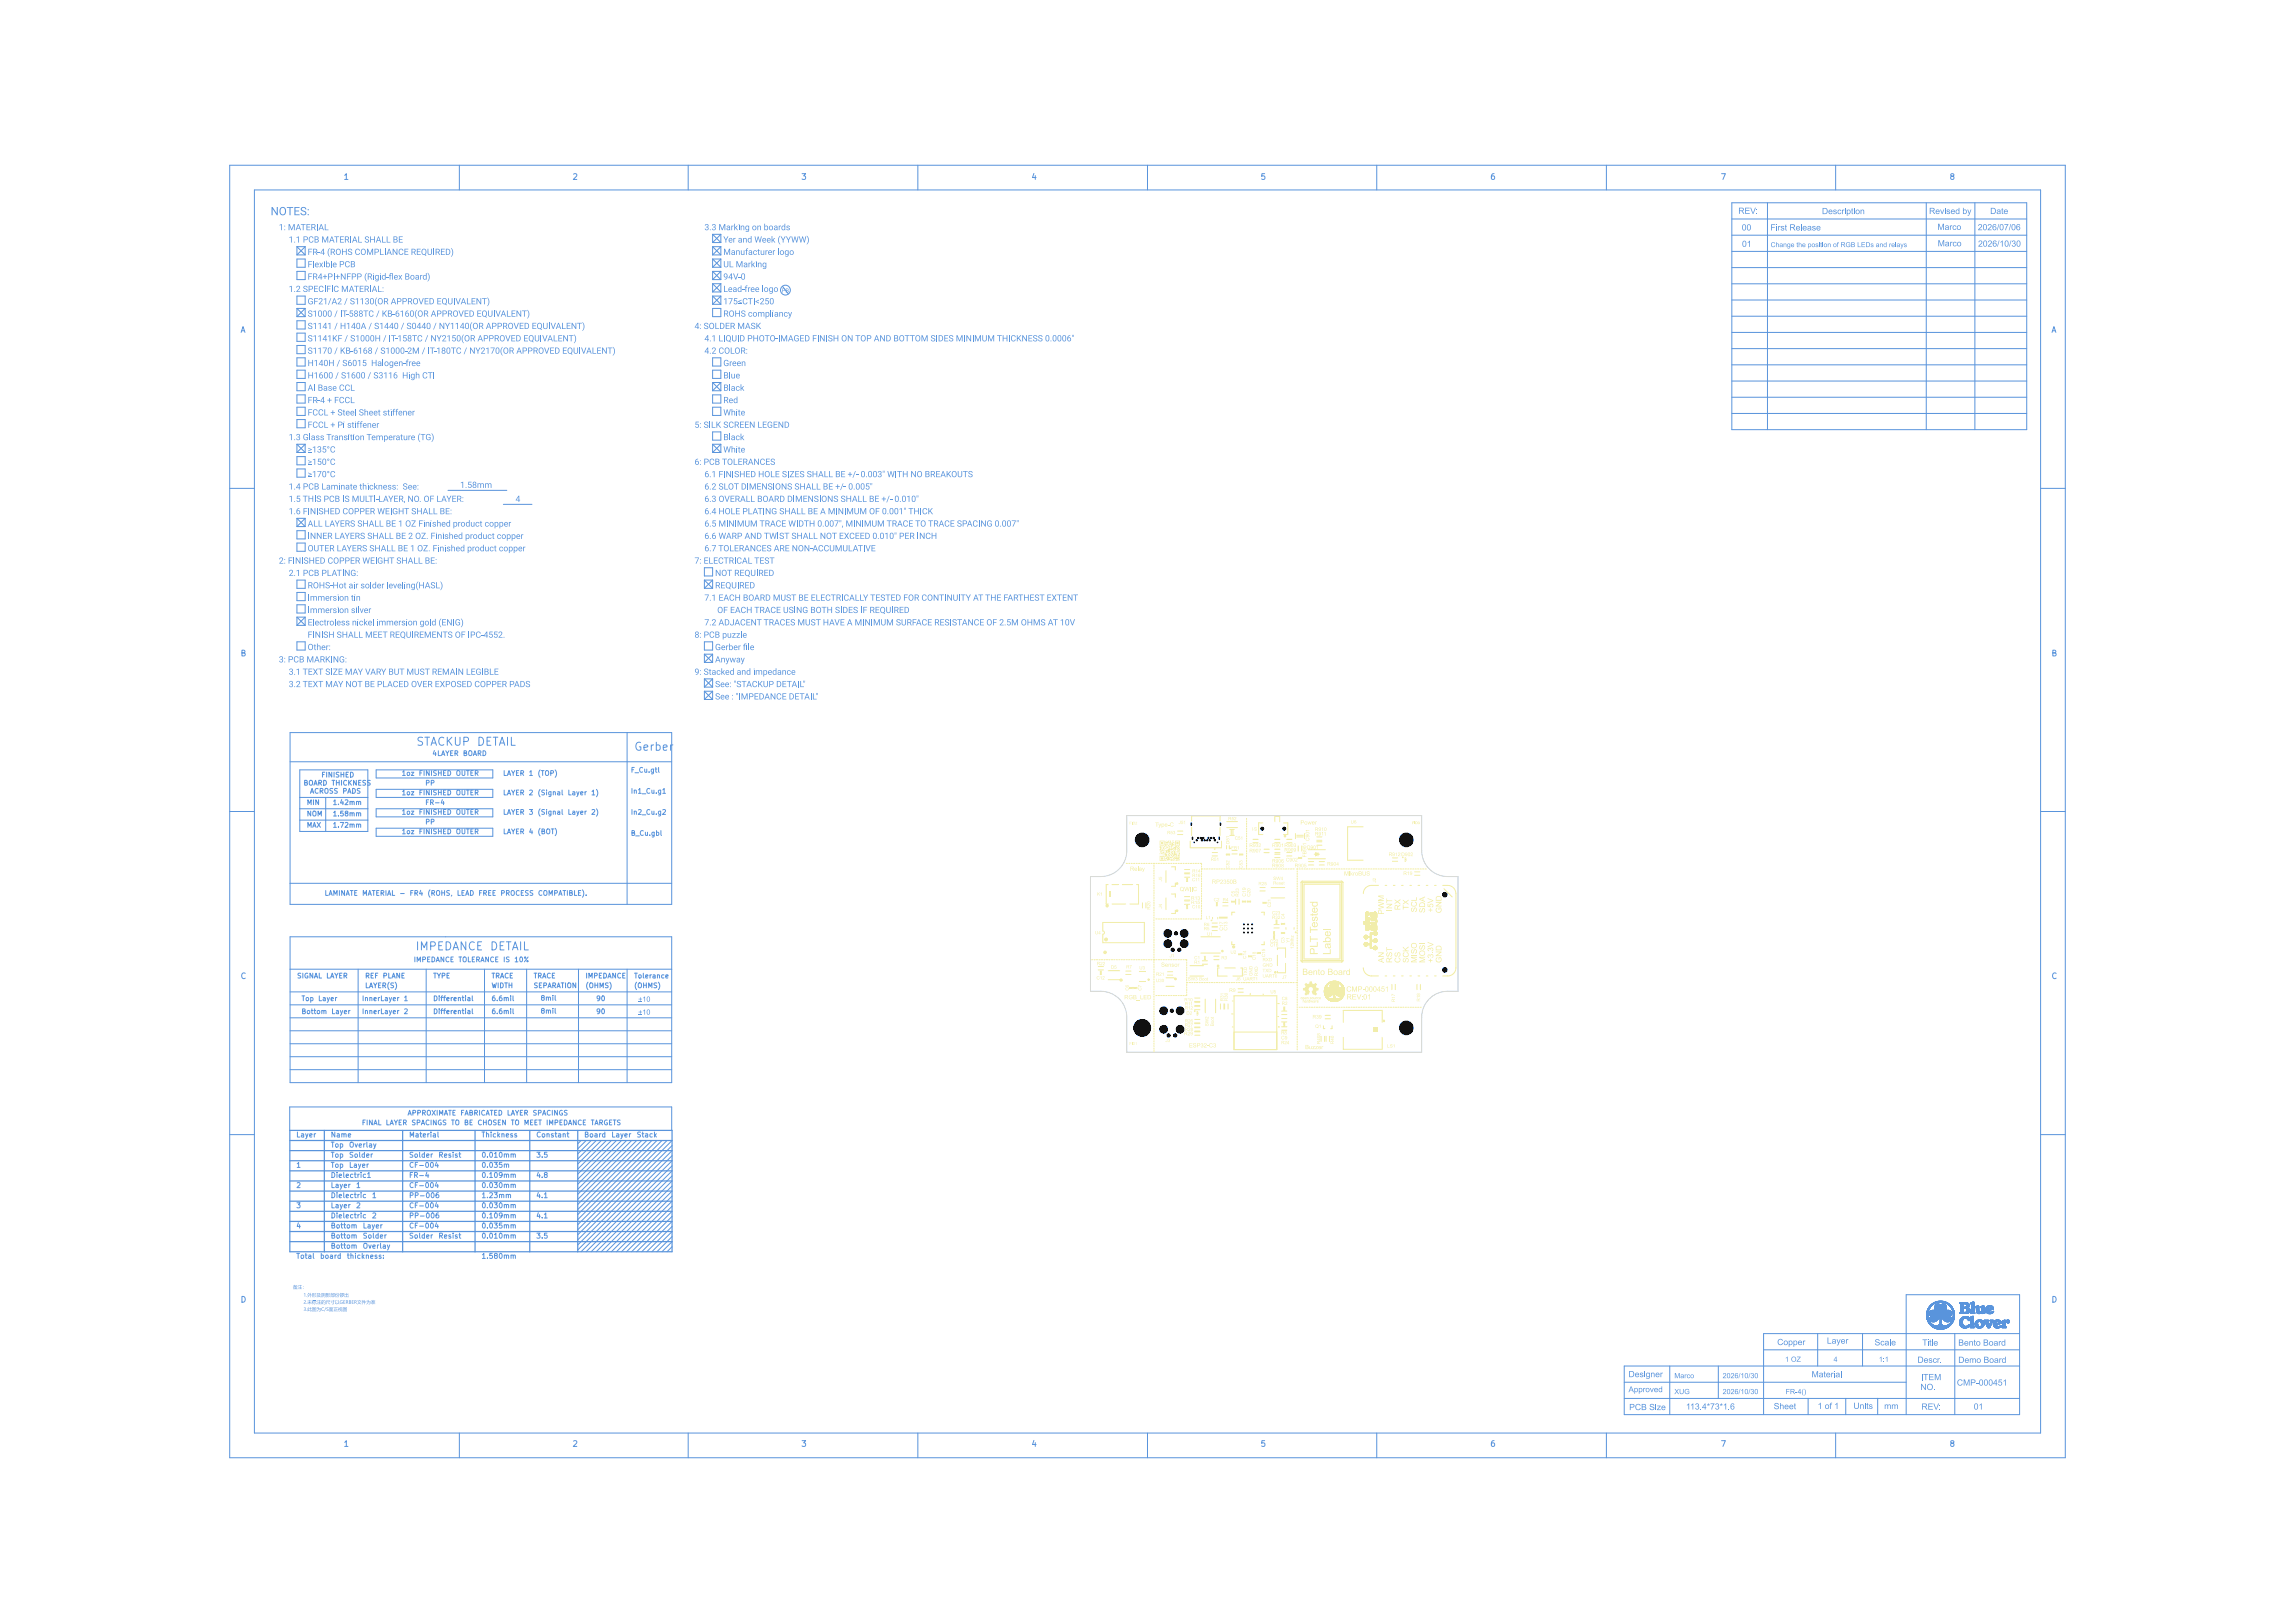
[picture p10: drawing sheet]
<svg xmlns="http://www.w3.org/2000/svg" width="297mm" height="210mm" viewBox="0 0 297 210" stroke-linecap="round" stroke-linejoin="round" font-family="sans-serif">
<defs><g id="words">
<g font-size="1" fill="#5994dc">
<text x="53.8" y="96.8">STACKUP</text>
<text x="61.6" y="96.8">DETAIL</text>
<text x="82" y="97.4">Gerber</text>
<text x="53.7" y="123.2">IMPEDANCE</text>
<text x="63.3" y="123.2">DETAIL</text>
</g>
<g font-size=".7" fill="#5994dc">
<text x="44.4" y="23.4">1</text>
<text x="74" y="23.4">2</text>
<text x="103.6" y="23.4">3</text>
<text x="133.4" y="23.4">4</text>
<text x="163.1" y="23.4">5</text>
<text x="192.8" y="23.4">6</text>
<text x="222.6" y="23.4">7</text>
<text x="252.2" y="23.4">8</text>
<text x="31.1" y="43.2">A</text>
<text x="265.4" y="43.2">A</text>
<text x="31.1" y="85.1">B</text>
<text x="265.4" y="85.1">B</text>
<text x="31.1" y="126.9">C</text>
<text x="265.4" y="126.9">C</text>
<text x="38.3" y="147.3">Layer</text>
<text x="42.7" y="147.3">Name</text>
<text x="42.7" y="148.6">Top</text>
<text x="42.7" y="149.9">Top</text>
<text x="45.1" y="148.6">Overlay</text>
<text x="45.1" y="149.9">Solder</text>
<text x="52.9" y="147.3">Material</text>
<text x="52.9" y="149.9">Solder</text>
<text x="56.7" y="149.9">Resist</text>
<text x="62.2" y="147.3">Thickness</text>
<text x="62.2" y="149.9">0.010mm</text>
<text x="69.3" y="147.3">Constant</text>
<text x="69.3" y="149.9">3.5</text>
<text x="75.5" y="147.3">Board</text>
<text x="79.1" y="147.3">Layer</text>
<text x="82.3" y="147.3">Stack</text>
<text x="38.3" y="151.3">1</text>
<text x="38.3" y="153.9">2</text>
<text x="42.7" y="151.3">Top</text>
<text x="42.7" y="152.6">Dielectric1</text>
<text x="42.7" y="153.9">Layer</text>
<text x="42.7" y="155.2">Dielectric</text>
<text x="45.1" y="151.3">Layer</text>
<text x="46" y="153.9">1</text>
<text x="48.1" y="155.2">1</text>
<text x="52.9" y="151.3">CF-004</text>
<text x="52.9" y="152.6">FR-4</text>
<text x="52.9" y="153.9">CF-004</text>
<text x="52.9" y="155.2">PP-006</text>
<text x="62.2" y="151.3">0.035m</text>
<text x="62.2" y="152.6">0.109mm</text>
<text x="62.2" y="153.9">0.030mm</text>
<text x="62.2" y="155.2">1.23mm</text>
<text x="69.3" y="152.6">4.8</text>
<text x="69.3" y="155.2">4.1</text>
<text x="38.3" y="156.5">3</text>
<text x="38.3" y="159.1">4</text>
<text x="42.7" y="156.5">Layer</text>
<text x="42.7" y="157.8">Dielectric</text>
<text x="42.7" y="159.1">Bottom</text>
<text x="42.7" y="160.4">Bottom</text>
<text x="42.7" y="161.7">Bottom</text>
<text x="46" y="156.5">2</text>
<text x="46.9" y="159.1">Layer</text>
<text x="46.9" y="160.4">Solder</text>
<text x="46.9" y="161.7">Overlay</text>
<text x="48.1" y="157.8">2</text>
<text x="52.9" y="156.5">CF-004</text>
<text x="52.9" y="157.8">PP-006</text>
<text x="52.9" y="159.1">CF-004</text>
<text x="52.9" y="160.4">Solder</text>
<text x="56.7" y="160.4">Resist</text>
<text x="62.2" y="156.5">0.030mm</text>
<text x="62.2" y="157.8">0.109mm</text>
<text x="62.2" y="159.1">0.035mm</text>
<text x="62.2" y="160.4">0.010mm</text>
<text x="69.3" y="157.8">4.1</text>
<text x="69.3" y="160.4">3.5</text>
<text x="38.3" y="163">Total</text>
<text x="41.4" y="163">board</text>
<text x="44.8" y="163">thickness:</text>
<text x="62.2" y="163">1.580mm</text>
<text x="31.1" y="168.7">D</text>
<text x="265.4" y="168.7">D</text>
<text x="44.4" y="187.4">1</text>
<text x="74" y="187.4">2</text>
<text x="103.6" y="187.4">3</text>
<text x="133.4" y="187.4">4</text>
<text x="163.1" y="187.4">5</text>
<text x="192.8" y="187.4">6</text>
<text x="222.6" y="187.4">7</text>
<text x="252.2" y="187.4">8</text>
</g>
<g font-size=".6" fill="#5994dc">
<text x="39.2" y="101.8">BOARD THICKNESS</text>
<text x="41.5" y="100.7">FINISHED</text>
<text x="51.9" y="100.5">1oz</text>
<text x="54.1" y="100.5">FINISHED</text>
<text x="55" y="101.8">PP</text>
<text x="55.9" y="98">4LAYER</text>
<text x="58.9" y="100.5">OUTER</text>
<text x="59.8" y="98">BOARD</text>
<text x="65" y="100.5">LAYER</text>
<text x="68.4" y="100.5">1</text>
<text x="69.5" y="100.5">(TOP)</text>
<text x="81.6" y="100.1">F_Cu.gtl</text>
<text x="39.6" y="104.3">MIN</text>
<text x="39.6" y="105.8">NOM</text>
<text x="39.6" y="107.2">MAX</text>
<text x="40.1" y="102.8">ACROSS PADS</text>
<text x="43" y="105.8">1.58mm</text>
<text x="43" y="104.3">1.42mm</text>
<text x="43" y="107.2">1.72mm</text>
<text x="51.9" y="105.6">1oz</text>
<text x="51.9" y="103">1oz</text>
<text x="54.1" y="105.6">FINISHED</text>
<text x="54.1" y="103">FINISHED</text>
<text x="55" y="104.3">FR-4</text>
<text x="55" y="106.8">PP</text>
<text x="58.9" y="105.6">OUTER</text>
<text x="58.9" y="103">OUTER</text>
<text x="65" y="105.6">LAYER</text>
<text x="65" y="103">LAYER</text>
<text x="68.4" y="105.6">3</text>
<text x="68.4" y="103">2</text>
<text x="69.5" y="105.6">(Signal</text>
<text x="69.5" y="103">(Signal</text>
<text x="73.4" y="105.6">Layer</text>
<text x="73.4" y="103">Layer</text>
<text x="76.4" y="105.6">2)</text>
<text x="76.4" y="103">1)</text>
<text x="81.6" y="102.8">In1_Cu.g1</text>
<text x="81.6" y="105.6">In2_Cu.g2</text>
<text x="51.9" y="108.1">1oz</text>
<text x="54.1" y="108.1">FINISHED</text>
<text x="58.9" y="108.1">OUTER</text>
<text x="65" y="108.1">LAYER</text>
<text x="68.4" y="108.1">4</text>
<text x="69.5" y="108.1">(BOT)</text>
<text x="81.6" y="108.3">B_Cu.gbl</text>
<text x="41.9" y="116.1">LAMINATE</text>
<text x="46.8" y="116.1">MATERIAL</text>
<text x="51.6" y="116.1">-</text>
<text x="52.9" y="116.1">FR4</text>
<text x="55.3" y="116.1">(ROHS,</text>
<text x="59.1" y="116.1">LEAD</text>
<text x="61.9" y="116.1">FREE</text>
<text x="64.7" y="116.1">PROCESS</text>
<text x="69.6" y="116.1">COMPATIBLE).</text>
<text x="53.5" y="124.6">IMPEDANCE</text>
<text x="59.3" y="124.6">TOLERANCE</text>
<text x="65" y="124.6">IS</text>
<text x="66.5" y="124.6">10%</text>
<text x="38.4" y="126.7">SIGNAL LAYER</text>
<text x="38.9" y="129.7">Top</text>
<text x="38.9" y="131.4">Bottom</text>
<text x="41.1" y="129.7">Layer</text>
<text x="42.8" y="131.4">Layer</text>
<text x="46.8" y="129.7">InnerLayer</text>
<text x="46.8" y="131.4">InnerLayer</text>
<text x="47.2" y="126.7">REF PLANE</text>
<text x="47.2" y="128">LAYER(S)</text>
<text x="52.2" y="129.7">1</text>
<text x="52.2" y="131.4">2</text>
<text x="56" y="126.7">TYPE</text>
<text x="56" y="129.7">Differential</text>
<text x="56" y="131.4">Differential</text>
<text x="63.5" y="126.7">TRACE</text>
<text x="63.5" y="128">WIDTH</text>
<text x="63.5" y="129.7">6.6mil</text>
<text x="63.5" y="131.4">6.6mil</text>
<text x="69" y="126.7">TRACE</text>
<text x="69" y="128">SEPARATION</text>
<text x="69.9" y="129.6">8mil</text>
<text x="69.9" y="131.3">8mil</text>
<text x="75.7" y="126.7">IMPEDANCE</text>
<text x="75.7" y="128">(OHMS)</text>
<text x="77.1" y="129.7">90</text>
<text x="77.1" y="131.4">90</text>
<text x="82" y="126.7">Tolerance</text>
<text x="82" y="128">(OHMS)</text>
<text x="46.8" y="145.7">FINAL</text>
<text x="49.9" y="145.7">LAYER</text>
<text x="52.7" y="144.5">APPROXIMATE</text>
<text x="53.2" y="145.7">SPACINGS</text>
<text x="58.3" y="145.7">TO</text>
<text x="59.5" y="144.5">FABRICATED</text>
<text x="60" y="145.7">BE</text>
<text x="61.7" y="145.7">CHOSEN</text>
<text x="65.5" y="144.5">LAYER</text>
<text x="66" y="145.7">TO</text>
<text x="67.7" y="145.7">MEET</text>
<text x="68.9" y="144.5">SPACINGS</text>
<text x="70.6" y="145.7">IMPEDANCE</text>
<text x="76.4" y="145.7">TARGETS</text>
</g>
</g></defs>
<g fill="none" stroke="#f2eda1" stroke-width=".13">
<path d="M145.7 111.7h.2M146.1 111.7h.1M146.4 111.7h.1M146.7 111.7h.2M147 111.7h.2M147.3 111.7h.2M147.7 111.7h.1M148 111.7h.1M148.3 111.7h.2M148.6 111.7h.2M148.9 111.7h.2M149.3 111.7h.1"/>
<path d="M149.3 111.7v.1M149.3 112v.1M149.3 112.3v.1M149.3 112.6v.2M149.3 112.9v.2M149.3 113.2v.2M149.3 113.6v.1M149.3 113.9v.1M149.3 114.2v.2M149.3 114.5v.2M149.3 114.8v.2M149.3 115.2v.1"/>
<path d="M149.3 115.5v.1M149.3 115.8v.2M149.3 116.1v.2M149.3 116.4v.2M149.3 116.8v.1M149.3 117.1v.1M149.3 117.4v.2M149.3 117.7v.2M149.3 118v.2M149.3 118.4v.1M149.3 118.7v.1M149.3 119v.1"/>
<path d="M149.3 119.3v.2M149.3 119.6v.2M149.3 119.9v.2M149.6 111.7h.1M149.6 118.9h.1M149.9 111.7h.2M149.9 118.9h.2M150.2 111.7h.2M150.2 118.9h.2M150.5 111.7h.2M150.5 118.9h.2M150.9 111.7h.1"/>
<path d="M150.9 118.9h.1M151.2 111.7h.1M151.2 118.9h.1M151.5 111.7h.2M151.5 118.9h.2M151.8 111.7h.2M151.8 118.9h.2M152.1 111.7h.2M152.1 118.9h.2M152.5 111.7h.1M152.5 118.9h.1M152.8 111.7h.1"/>
<path d="M152.8 118.9h.1M153.1 111.7h.2M153.1 118.9h.2M153.4 111.7h.2M153.4 118.9h.2M153.7 111.7h.2M153.7 118.9h.2M154.1 111.7h.1M154.1 118.9h.1M154.4 111.7h.1M154.4 118.9h.1M154.7 111.7h.2"/>
<path d="M154.7 118.9h.2M155 111.7h.2M155 118.9h.2M155.3 111.7h.2v.2M155.5 118.8v.1h-.2M155.5 112v.2M155.5 112.4v.1M155.5 112.7v.1M155.5 113v.2M155.5 113.3v.2M155.5 113.6v.2M155.5 114v.1"/>
<path d="M155.5 114.3v.1M155.5 114.6v.2M155.5 114.9v.2M155.5 115.2v.2M155.5 115.6v.1M155.5 115.9v.1M155.5 116.2v.2M155.5 116.5v.2M155.5 116.8v.2M155.5 117.2v.1M155.5 117.5v.1M155.5 117.8v.2"/>
<path d="M155.5 118.1v.2M155.5 118.4v.2M155.5 112.4h.2M155.8 112.4h.2M156.1 112.4h.2M156.5 112.4h.1M156.8 112.4h.1M157.1 112.4h.1M157.4 112.4h.2M157.7 112.4h.2M158 112.4h.2M158.4 112.4h.1"/>
<path d="M158.7 112.4h.1M159 112.4h.2M159.3 112.4h.2M159.6 112.4h.2M160 112.4h.1M160.3 112.4h.1M160.6 112.4h.2M160.9 112.4h.2M161.2 112.4h.2M161.3 105.9v.1M161.3 106.2v.2M161.3 106.5v.2"/>
<path d="M161.3 106.8v.2M161.3 107.2v.1M161.3 107.5v.1M161.3 107.8v.2M161.3 108.1v.2M161.3 108.4v.2M161.3 108.8v.1M161.3 109.1v.1M161.3 109.4v.2M161.3 109.7v.2M161.3 110v.2M161.3 110.4v.1"/>
<path d="M161.3 110.7v.1M161.3 111v.2M161.3 111.3v.2M161.3 111.6v.2M161.3 112v.1M161.3 112.3v.1M161.6 112.4h.1M161.9 112.4h.1M162.2 112.4h.2M162.5 112.4h.2M162.8 112.4h.2M163.2 112.4h.1"/>
<path d="M163.5 112.4h.1M163.8 112.4h.2M164.1 112.4h.2M164.4 112.4h.2M164.8 112.4h.1M165.1 112.4h.1M165.4 112.4h.2M165.7 112.4h.2M166 112.4h.2M166.4 112.4h.1M166.7 112.4h.1M167 112.4h.2"/>
<path d="M167.3 112.4h.2M167.8 112.4h.2M167.9 112.4v.1M167.9 112.7v.1M167.9 113v.2M167.9 113.3v.2M167.9 113.6v.2M167.9 114v.1M167.9 114.3v.1M167.9 114.6v.2M167.9 114.9v.2M167.9 115.2v.2"/>
<path d="M167.9 115.6v.1M167.9 115.9v.1M167.9 116.2v.2M167.9 116.5v.2M167.9 116.8v.2M167.9 117.2v.1M167.9 117.5v.1M167.9 117.8v.2M167.9 118.1v.2M167.9 118.4v.2M167.9 118.8v.1M167.9 119.1v.1"/>
<path d="M167.9 119.4v.1M167.9 119.7v.2M168.1 112.4h.2M168.4 112.4h.2M168.8 112.4h.1M169.1 112.4h.1M169.4 112.4h.2M169.7 112.4h.2M170 112.4h.2M170.4 112.4h.1M170.7 112.4h.1M171 112.4h.2"/>
<path d="M171.3 112.4h.2M171.6 112.4h.2M172 112.4h.1M172.3 112.4h.1M172.6 112.4h.1M172.9 112.4h.2M173.2 112.4h.2M173.5 112.4h.2M173.9 112.4h.1M174.2 112.4h.1M174.5 112.4h.2M174.8 112.4h.2"/>
<path d="M175.1 112.4h.2M175.5 112.4h.1M175.8 112.4h.1M176.1 112.4h.2M176.4 112.4h.2M176.7 112.4h.2M177.1 112.4h.1M177.4 112.4h.1M177.7 112.4h.2M178 112.4h.2M178.3 112.4h.2M178.7 112.4h.1"/>
<path d="M179 112.4h.1M179.3 112.4h.2M179.6 112.4h.2M179.9 112.4h.2M180.3 112.4h.1M180.6 112.4h.1M180.9 112.4h.2M181.2 112.4h.2M181.5 112.4h.2M181.9 112.4h.1M182.2 112.4h.1M182.5 112.4h.2"/>
<path d="M182.8 112.4h.2M183.1 112.4h.2M183.5 112.4h.1M183.8 112.4h.1M184.1 112.4h.2M184.4 112.4h.2M141.3 124.2h.1M141.6 124.2h.1M141.9 124.2h.2M142.2 124.2h.2M142.5 124.2h.2M142.9 124.2h.1"/>
<path d="M143.2 124.2h.1M143.5 124.2h.2M143.8 124.2h.2M144.1 124.2h.2M144.5 124.2h.1M144.8 124.2h.1M145.1 124.2h.2M145.4 124.2h.2M145.7 124.2h.2M146.1 124.2h.1M146.4 124.2h.1M146.7 124.2h.1"/>
<path d="M147 124.2h.2M147.3 124.2h.2M147.6 124.2h.2M148 124.2h.1M148.3 124.2h.1M148.6 124.2h.2M148.9 124.2h.2M149.3 120.3v.1M149.3 120.6v.1M149.3 120.9v.2M149.3 121.2v.2M149.3 121.5v.2"/>
<path d="M149.3 121.9v.1M149.3 122.2v.1M149.3 122.5v.2M149.3 122.8v.2M149.3 123.1v.2M149.3 123.5v.1M149.3 123.8v.1M149.3 124.1v.2M149.3 124.4v.2M149.3 124.7v.2M149.3 125.1v.1M149.3 125.4v.1"/>
<path d="M149.3 125.7v.2M149.3 126v.2M149.3 126.3v.2M149.3 126.7v.1M149.3 127v.1M149.3 127.3v.2M149.3 127.6v.2M149.3 127.9v.2M149.3 128.3v.1M149.3 128.6v.1M149.3 128.9v.2M149.3 129.2v.2"/>
<path d="M149.3 129.5v.2M149.3 129.9v.1M149.3 130.2v.1M149.3 130.5v.2M149.3 130.8v.2M149.3 131.1v.2M149.3 131.5v.1M149.3 131.8v.1M149.3 132.1v.2M149.3 132.4v.2M149.3 132.7v.2M149.3 133.1v.1"/>
<path d="M149.3 133.4v.1M149.3 133.7v.2M149.3 134v.2M149.3 134.3v.2M149.3 134.6v.2M149.3 135v.1M149.3 135.3v.1M149.3 135.6v.2M149.3 135.9v.2M149.4 124.2h-.2M149.6 124.2h.1M149.6 128.8h.1"/>
<path d="M149.9 124.2h.2M149.9 128.8h.2M150.2 124.2h.2M150.2 128.8h.2M150.5 124.2h.2M150.5 128.8h.2M150.9 124.2h.1M150.9 128.8h.1M151.2 124.2h.1M151.2 128.8h.1M151.5 124.2h.2M151.5 128.8h.2"/>
<path d="M151.8 124.2h.2M151.8 128.8h.2M152.1 124.2h.2M152.1 128.8h.2M152.5 124.2h.1M152.5 128.8h.1M152.8 124.2h.1M152.8 128.8h.1M153.1 124.2h.2M153.1 128.8h.2M153.4 124.2h.2v.1M153.6 128.7v.1h-.2"/>
<path d="M153.6 124.5v.2M153.6 124.8v.2M153.6 125.1v.2M153.6 125.5v.1M153.6 125.8v.1M153.6 126.1v.2M153.6 126.4v.2M153.6 126.7v.2M153.6 127.1v.1M153.6 127.4v.1M153.6 127.7v.2M153.6 128v.2"/>
<path d="M153.6 128.3v.2M153.6 127.1h.1M153.9 127.1h.2M154.2 127.1h.2M154.5 127.1h.2M154.9 127.1h.1M155.2 127.1h.1M155.5 127.1h.2M155.8 127.1h.2M156.1 127.1h.2M156.5 127.1h.1M156.8 127.1h.1"/>
<path d="M157.1 127.1h.1M157.4 127.1h.2M157.7 127.1h.2M158 127.1h.2M158.4 127.1h.1M158.7 127.1h.1M159 127.1h.2M159.3 127.1h.2M159.6 127.1h.2M160 127.1h.1M160.3 127.1h.1M160.6 127.1h.2"/>
<path d="M161.1 127.1h-.2M161.4 127.1h-.2M161.7 127.1h-.1M161.9 127.1h.1M162.2 127.1h.2M162.5 127.1h.2M162.8 127.1h.2M163.2 127.1h.1M163.5 127.1h.1M163.8 127.1h.2M164.1 127.1h.2M164.4 127.1h.2"/>
<path d="M164.8 127.1h.1M165.1 127.1h.1M165.4 127.1h.2M165.7 127.1h.2M166 127.1h.2M166.4 127.1h.1M166.7 127.1h.1M167 127.1h.2M167.3 127.1h.2M167.7 127.1h.2M167.9 120v.2M167.9 120.3v.2"/>
<path d="M167.9 120.7v.1M167.9 121v.1M167.9 121.3v.2M167.9 121.6v.2M167.9 121.9v.2M167.9 122.3v.1M167.9 122.6v.1M167.9 122.9v.2M167.9 123.2v.2M167.9 123.5v.2M167.9 123.9v.1M167.9 124.2v.1"/>
<path d="M167.9 124.5v.2M167.9 124.8v.2M167.9 125.1v.2M167.9 125.5v.1M167.9 125.8v.1M167.9 126.1v.2M167.9 126.4v.2M167.9 126.7v.2M167.9 127.1v.1M167.9 127.4v.1M167.9 127.7v.2M167.9 128v.2"/>
<path d="M167.9 128.3v.2M167.9 128.7v.1M167.9 129v.1M167.9 129.3v.2M167.9 129.6v.2M167.9 129.9v.2M167.9 130.3v.1M167.9 130.6v.1M167.9 130.9v.2M167.9 131.2v.2M167.9 131.5v.2M167.9 131.9v.1"/>
<path d="M167.9 132.2v.1M167.9 132.5v.2M167.9 132.8v.2M167.9 133.1v.2M167.9 133.5v.1M167.9 133.8v.1M167.9 134.1v.1M167.9 134.4v.2M167.9 134.7v.2M167.9 135v.2M167.9 135.4v.1M167.9 135.7v.1"/>
<path d="M168.1 130.3h.2M168.4 130.3h.2M168.8 130.3h.1M169.1 130.3h.1M169.4 130.3h.2M169.7 130.3h.2M170 130.3h.2M170.4 130.3h.1M170.7 130.3h.1M171 130.3h.2M171.3 130.3h.2M171.6 130.3h.2"/>
<path d="M172 130.3h.1M172.3 130.3h.1M172.6 130.3h.1M172.9 130.3h.2M173.2 130.3h.2M173.5 130.3h.2M173.9 130.3h.1M174.2 130.3h.1M174.5 130.3h.2M174.8 130.3h.2M175.1 130.3h.2M175.5 130.3h.1"/>
<path d="M175.8 130.3h.1M176.1 130.3h.2M176.4 130.3h.2M176.7 130.3h.2M177.1 130.3h.1M177.4 130.3h.1M177.7 130.3h.2M178 130.3h.2M178.3 130.3h.2M178.7 130.3h.1M179 130.3h.1M179.3 130.3h.2"/>
<path d="M179.6 130.3h.2M179.9 130.3h.2M180.3 130.3h.1M180.6 130.3h.1M180.9 130.3h.2M181.2 130.3h.2M181.5 130.3h.2M181.9 130.3h.1M182.2 130.3h.1M182.5 130.3h.2M182.8 130.3h.2M183.1 130.3h.2"/>
<path d="M183.5 130.3h.1M183.8 130.3h.1"/>
</g>
<g fill="#f2eda1">
<path d="M164.8 114.1h.2a.11 .11 0 0 1 .1 0 .11 .11 0 0 1-.1 .2l.2 .2-.3-.2-.1 .2v-.3h.3l-.2-.1-.1 .1z"/>
<path d="M165.2 114.2h.2l.1 .1h-.2v.1h.1a.1 .1 0 0 1-.1 .1 .1 .1 0 0 1 0-.2h.1l-.1-.1-.1 .1z"/>
<path d="M165.5 114.2h.2h-.1l.1 .1a.11 .11 0 0 1 0 .2 .11 .11 0 0 1-.2-.1h.2z"/>
<path d="M165.8 114.2h.2l.1 .1h-.3l.1 .1h.1a.1 .1 0 0 1-.1 .1 .11 .11 0 0 1-.1-.2h.2l-.1-.1-.1 .1z"/>
<path d="M166.1 114.1l.1 .1v.3l-.1-.1z"/>
<path d="M155.2 126.5h.3v.3l-.3 .1 .3-.1-.2-.1-.1 .1v-.2h.3l-.2-.1-.1 .1z"/>
<path d="M155.6 126.6a.15 .15 0 0 1 .3 0 .15 .15 0 0 1-.1 .2 .15 .15 0 0 1-.2-.1v.1a.11 .11 0 0 0 .2-.1 .1 .1 0 0 0-.1-.1l-.1 .1z"/>
<path d="M155.9 126.6a.15 .15 0 0 1 .3 0 .15 .15 0 0 1-.1 .2 .15 .15 0 0 1-.2-.1l.1 .1a.1 .1 0 0 0 .1-.1 .1 .1 0 0 0-.1-.1l-.1 .1z"/>
<path d="M156.2 126.5l.1 .1v.3l-.1-.1z"/>
<path d="M160.9 126.4l.1 .3a.11 .11 0 0 0 .1 .1 .11 .11 0 0 0 .1-.1v-.3l.1 .3a.17 .17 0 0 1-.2 .2 .17 .17 0 0 1-.2-.2z"/>
<path d="M161.5 126.4l.2 .5-.1-.2h-.2l-.1 .2 .1-.2h.2l-.1-.2-.1 .2z"/>
<path d="M161.7 126.4h.2a.12 .12 0 0 1 .2 .1 .12 .12 0 0 1-.1 .2l.1 .2-.2-.2-.2 .2v-.3h.3l-.2-.1-.1 .1z"/>
<path d="M162.1 126.4h.4l-.2 .1v.4v-.4z"/>
<path d="M162.5 126.5l.2-.1v.5l-.1-.4z"/>
<path d="M163.4 124h.2a.12 .12 0 0 1 .2 .1 .12 .12 0 0 1-.1 .1l.1 .2-.2-.2-.2 .2v-.3h.3l-.2-.1-.1 .1z"/>
<path d="M163.8 124l.2 .1 .2-.1-.2 .2 .2 .2-.2-.2-.2 .2 .2-.2z"/>
<path d="M164.2 124h.2a.21 .21 0 0 1 .2 .2 .21 .21 0 0 1-.2 .2h-.2l.2-.1a.16 .16 0 0 0 .1-.1 .16 .16 0 0 0-.1-.2h-.1l-.1 .3z"/>
<path d="M163.5 124.7h.2l.1 .1a.16 .16 0 0 0-.3-.1 .15 .15 0 0 0 0 .3 .16 .16 0 0 0 .3-.1h-.2h.2v.1a.23 .23 0 0 1-.3 0 .23 .23 0 0 1 0-.3z"/>
<path d="M163.9 124.7l.3 .3v-.3v.4l-.3-.3v.3z"/>
<path d="M164.3 124.7h.2a.21 .21 0 0 1 .2 .2 .21 .21 0 0 1-.2 .2h-.2l.2-.1a.16 .16 0 0 0 .1-.1 .16 .16 0 0 0-.1-.2h-.1l-.1 .3z"/>
<path d="M163.4 125.4h.3h-.1v.4l-.1-.4z"/>
<path d="M163.8 125.4l.1 .1 .2-.1-.1 .2 .1 .2-.2-.2-.2 .2 .2-.2z"/>
<path d="M164.2 125.4h.1a.21 .21 0 0 1 .2 .2 .21 .21 0 0 1-.2 .2h-.1l.1-.1a.16 .16 0 0 0 .2-.1 .16 .16 0 0 0-.2-.2h-.1v.3z"/>
<path d="M163.4 126.1l.1 .2a.11 .11 0 0 0 .1 .2 .11 .11 0 0 0 .1-.2v-.2l.1 .2a.17 .17 0 0 1-.2 .2 .17 .17 0 0 1-.2-.2z"/>
<path d="M164 126.1l.2 .4-.1-.1h-.2l-.1 .1 .1-.2h.2l-.1-.2-.1 .2z"/>
<path d="M164.2 126.1h.2a.12 .12 0 0 1 .2 .1 .12 .12 0 0 1-.1 .1l.1 .2-.2-.2-.2 .2v-.2l.3-.1-.2-.1-.1 .2z"/>
<path d="M164.6 126.1h.4h-.2v.4v-.4z"/>
<path d="M165.1 126.1a.18 .18 0 0 1 .2 .2 .18 .18 0 0 1-.3 .1l.1-.1a.11 .11 0 0 0 0 .1 .11 .11 0 0 0 .1 0 .11 .11 0 0 0 0-.1 .11 .11 0 0 0 0-.2 .11 .11 0 0 0-.1 0 .11 .11 0 0 0 0 .2z"/>
<path d="M161 126v.1h.4h-.4v.2z"/>
<path d="M161 125.6l.2 .1 .2-.1-.2 .1 .2 .2-.2-.1-.2 .1 .1-.2z"/>
<path d="M161 125.2a.22 .22 0 0 1 .2 0 .22 .22 0 0 1 .2 .2v.1h-.4v-.1h.3a.19 .19 0 0 0-.2-.2 .19 .19 0 0 0-.1 .2z"/>
<path d="M161.7 125.9h.1a.16 .16 0 0 0-.1 .3 .15 .15 0 0 0 .3 0 .16 .16 0 0 0-.1-.3v.2v-.2h.1a.22 .22 0 0 1 .1 .3 .22 .22 0 0 1-.3 0 .22 .22 0 0 1-.1-.3z"/>
<path d="M161.7 125.5h.4l-.4 .2 .4 .1h-.4l.3-.3z"/>
<path d="M161.7 125.1a.22 .22 0 0 1 .2-.1 .22 .22 0 0 1 .2 .2v.2h-.4v-.2v.1h.3v-.1a.19 .19 0 0 0-.2-.1 .19 .19 0 0 0-.1 .1z"/>
<path d="M162.4 125.9h.1l.1 .1 .2-.1-.2 .2 .2 .2h-.4v-.2v.1h.1v-.2l-.1 .1z"/>
<path d="M162.4 125.5l.2 .1 .2-.1-.2 .2 .2 .2-.2-.2-.2 .2 .1-.2z"/>
<path d="M162.4 125.2a.22 .22 0 0 1 .2-.1 .22 .22 0 0 1 .2 .2v.1h-.4v-.1v.1h.3v-.1a.19 .19 0 0 0-.2-.2 .19 .19 0 0 0-.1 .2z"/>
<path d="M156.7 132.5h.3l.1 .3h-.4v-.2v.1h.1v-.1l.1 .1h.1v-.2l-.1 .1-.1-.1-.1 .1z"/>
<path d="M156.8 132.1a.16 .16 0 0 1 .3 .1 .16 .16 0 0 1-.1 .2 .16 .16 0 0 1-.2-.2v.1a.12 .12 0 0 0 .2 0 .12 .12 0 0 0 0-.2 .12 .12 0 0 0-.2 .1z"/>
<path d="M156.8 131.8a.16 .16 0 0 1 .3 0 .16 .16 0 0 1-.1 .3 .16 .16 0 0 1-.2-.2v.1a.12 .12 0 0 0 .2 0 .12 .12 0 0 0 0-.2 .12 .12 0 0 0-.2 .1z"/>
<path d="M156.7 131.7l.4-.1v.1h-.3z"/>
<path d="M167 122.6h.4h-.3v.1z"/>
<path d="M167 122.2h.2l.2 .2v-.2v.2l-.3-.2-.1 .1 .1 .1h-.1z"/>
<path d="M167 121.7h.4h-.3l.3 .2-.3 .1 .3 .1h-.4v-.1l.4-.1-.4-.1z"/>
<path d="M167.1 121.4h.3l-.2 .1 .2 .1h-.4h.1z"/>
<path d="M167.1 121l.3 .2v-.2v.3l-.2-.2-.1 .2z"/>
<path d="M149.5 106.4h.4l-.1 .1v.5h-.1v-.5z"/>
<path d="M149.9 106.6l.2 .3 .2-.3-.3 .5h-.1l.2-.1z"/>
<path d="M150.3 106.6h.1a.18 .18 0 0 1 .3 .2 .18 .18 0 0 1-.3 .1l-.1 .2 .1-.3a.11 .11 0 0 0 .2 .1 .11 .11 0 0 0 0-.2 .11 .11 0 0 0-.2 0l-.1 .1z"/>
<path d="M150.8 106.6h.1l.2 .1v.1h-.3l.1 .1 .2-.1a.16 .16 0 0 1-.2 .2 .16 .16 0 0 1-.1-.3h.2l-.1-.1-.2 .1z"/>
<path d="M151.1 106.7l.2 .1z"/>
<path d="M151.5 106.5l.2-.1 .2 .1-.1 .1a.18 .18 0 0 0-.3 0 .18 .18 0 0 0 0 .2 .18 .18 0 0 0 .3 0h.1a.26 .26 0 0 1-.4 .1 .26 .26 0 0 1 0-.4z"/>
<path d="M150.4 124.6h.2l.1 .1h-.1a.11 .11 0 0 0-.1-.1 .11 .11 0 0 0-.1 .2h.1a.19 .19 0 0 1 .2 .2 .19 .19 0 0 1-.2 .2 .19 .19 0 0 1-.2-.2l.1-.1a.12 .12 0 0 0 .1 .2 .12 .12 0 0 0 .1-.2l-.3-.1z"/>
<path d="M150.8 124.8l.2-.1 .1 .1v.1h-.2v.1h.2a.16 .16 0 0 1-.2 .1 .16 .16 0 0 1 0-.2h.2l-.1-.1-.2 .1z"/>
<path d="M151.2 124.7h.3v.4l-.1-.3-.2 .3z"/>
<path d="M151.7 124.7h.2v.1h-.2l.1 .1a.15 .15 0 0 1 .1 .1 .15 .15 0 0 1-.2 .1 .15 .15 0 0 1-.1-.1h.3l-.3-.1z"/>
<path d="M152.1 124.7a.2 .2 0 0 1 .3 .1 .2 .2 0 0 1-.2 .3 .2 .2 0 0 1-.2-.2h.1a.12 .12 0 0 0 .1 .1 .12 .12 0 0 0 0-.2 .12 .12 0 0 0-.1 .1h-.1z"/>
<path d="M152.4 124.7h.2l-.1 .1v.3h-.1z"/>
<path d="M152.8 114.8a.27 .27 0 0 1 .4 .1 .27 .27 0 0 1-.1 .3l.1 .1a.34 .34 0 0 1-.5-.3l.2 .2h.1a.19 .19 0 0 0 .2-.2 .19 .19 0 0 0-.2-.2 .19 .19 0 0 0-.2 .2h-.1z"/>
<path d="M153.3 114.8l.1 .4 .2-.4h.1l.1 .4 .1-.4h.1l-.2 .5-.2-.5-.1 .5h-.1z"/>
<path d="M154 114.8h.1v.5h-.1z"/>
<path d="M154.2 114.8h.1v.5h-.1z"/>
<path d="M154.5 114.8h.2l.2 .1h-.1a.18 .18 0 0 0-.3 0 .18 .18 0 0 0 .1 .3 .18 .18 0 0 0 .2-.1h.1a.26 .26 0 0 1-.4 .2 .26 .26 0 0 1 0-.5z"/>
<path d="M153.9 135h.4l-.3 .1v.1h.3l-.3 .1v.2h.3h-.4z"/>
<path d="M154.4 135h.3l.1 .1h-.1a.11 .11 0 0 0-.1-.1 .11 .11 0 0 0-.1 .2h.1a.19 .19 0 0 1 .2 .2 .19 .19 0 0 1-.2 .2 .19 .19 0 0 1-.2-.2l.1-.1a.12 .12 0 0 0 .1 .2 .12 .12 0 0 0 .1-.2l-.3-.1z"/>
<path d="M154.9 135h.2a.16 .16 0 0 1 .2 .1 .16 .16 0 0 1-.2 .2h-.1v.2h-.1v-.3h.3l.1-.1h-.3v.1h-.1z"/>
<path d="M155.4 135a.15 .15 0 0 1 .3 0 .14 .14 0 0 1-.1 .2 .17 .17 0 0 1 0 .3 .17 .17 0 0 1-.2-.1h.1a.11 .11 0 0 0 .1 .1 .11 .11 0 0 0 .1-.2 .11 .11 0 0 0-.2 0 .11 .11 0 0 0 .1-.1 .11 .11 0 0 0-.1-.2l-.1 .1z"/>
<path d="M155.9 135a.19 .19 0 0 1 .3 .1 .19 .19 0 0 1-.2 .3l-.1 .1h.3h-.4l.2-.2a.12 .12 0 0 0 .1-.1 .12 .12 0 0 0-.1-.2 .12 .12 0 0 0-.1 .1h-.1z"/>
<path d="M156.2 135.3l.2 .1z"/>
<path d="M156.6 135.1l.2-.1 .1 .1v.1a.18 .18 0 0 0-.3-.1 .18 .18 0 0 0 0 .3 .18 .18 0 0 0 .3-.1l.1 .1a.26 .26 0 0 1-.5 .1 .26 .26 0 0 1 .1-.4z"/>
<path d="M157.1 135a.14 .14 0 0 1 .2 0 .14 .14 0 0 1 0 .2 .17 .17 0 0 1 0 .3 .17 .17 0 0 1-.3-.1h.1a.11 .11 0 0 0 .1 .1 .11 .11 0 0 0 .1-.2 .11 .11 0 0 0-.2 0 .11 .11 0 0 0 .2-.1 .11 .11 0 0 0-.1-.2l-.2 .1z"/>
<path d="M156.9 113.8h.2a.15 .15 0 0 1 .2 .1 .15 .15 0 0 1-.1 .2l.2 .3-.4-.3v.3h-.1v-.3l.4-.1-.3-.1v.2h-.1z"/>
<path d="M157.4 113.8h.2a.16 .16 0 0 1 .2 .2 .16 .16 0 0 1-.2 .1h-.1v.3h-.1v-.3h.3l.1-.1-.3-.1v.2h-.1z"/>
<path d="M158 113.9a.19 .19 0 0 1 .3 0 .19 .19 0 0 1-.2 .3l-.1 .1 .3 .1h-.4l.2-.3a.11 .11 0 0 0 .1-.1 .11 .11 0 0 0-.1-.1 .11 .11 0 0 0-.1 .1h-.1z"/>
<path d="M158.4 113.9a.14 .14 0 0 1 .2 0 .14 .14 0 0 1 0 .2 .17 .17 0 0 1 0 .3 .18 .18 0 0 1-.3-.2h.1a.11 .11 0 0 0 .1 .1 .11 .11 0 0 0 .1-.1 .11 .11 0 0 0-.1-.1 .11 .11 0 0 0 .1-.1 .11 .11 0 0 0-.1-.1l-.2 .1z"/>
<path d="M158.8 113.8h.3l-.2 .1-.1 .1a.18 .18 0 0 1 .3 .1 .18 .18 0 0 1-.1 .3 .18 .18 0 0 1-.3-.2h.1a.12 .12 0 0 0 .2 .1 .12 .12 0 0 0 0-.2 .12 .12 0 0 0-.2 0z"/>
<path d="M159.2 113.8a.24 .24 0 0 1 .3 .3 .24 .24 0 0 1-.3 .2v-.2a.14 .14 0 0 0 0 .2 .14 .14 0 0 0 .2 0 .14 .14 0 0 0 0-.2 .14 .14 0 0 0 0-.2 .14 .14 0 0 0-.2 0 .14 .14 0 0 0 0 .2v-.1z"/>
<path d="M159.6 113.8l.4 .1v.4l-.4 .1 .3-.2-.2-.1v.2h-.1v-.3h.3l-.2-.1v.1h-.1z"/>
<path d="M168.3 106.1h.2a.18 .18 0 0 1 .3 .2 .16 .16 0 0 1-.2 .2h-.2v.2h-.1v-.3h.3l.1-.1-.3-.1v.2h-.1z"/>
<path d="M168.9 106.3a.2 .2 0 0 1 .3 .1 .2 .2 0 0 1-.1 .3 .2 .2 0 0 1-.3-.2h.1a.12 .12 0 0 0 .2 .1 .12 .12 0 0 0 0-.2 .12 .12 0 0 0-.2 .1h-.1z"/>
<path d="M169.2 106.3l.2 .3v-.3l.2 .3 .1-.3-.1 .4-.1-.3-.2 .3z"/>
<path d="M169.8 106.3h.2l.1 .1v.1h-.3l.1 .1h.2a.16 .16 0 0 1-.2 .1 .16 .16 0 0 1-.1-.2h.3l-.1-.2-.2 .2z"/>
<path d="M170.2 106.3h.2l-.1 .1v.3h-.1z"/>
<path d="M169 135.2l.3 .1v.4h-.3l.3-.1-.3-.1v.2v-.3h.3l-.3-.1v.1z"/>
<path d="M169.4 135.4l.2 .3 .2-.3v.3h-.3z"/>
<path d="M169.8 135.4h.4l-.3 .3h.3h-.4l.3-.3z"/>
<path d="M170.2 135.4h.3l-.2 .3h.3h-.4l.3-.3z"/>
<path d="M170.6 135.4h.2l.1 .1 .1 .1h-.3v.1l.3-.1a.18 .18 0 0 1-.3 .2 .16 .16 0 0 1 0-.3h.2l-.1-.1-.2 .1z"/>
<path d="M171 135.4h.2l-.1 .1v.2h-.1z"/>
<path d="M174 112.8h.1l.1 .4 .2-.4h.1v.5h-.1v-.5l-.2 .5-.1-.5v.5h-.1z"/>
<path d="M174.6 112.8h.1z"/>
<path d="M174.6 112.9h.1v.4h-.1z"/>
<path d="M174.8 112.8v.3l.3-.2-.2 .1 .2 .3-.2-.2-.1 .2z"/>
<path d="M175.2 112.9h.2l-.2 .1v.3z"/>
<path d="M175.4 112.9a.2 .2 0 0 1 .3 .1 .2 .2 0 0 1-.1 .3 .2 .2 0 0 1-.2-.2 .12 .12 0 0 0 .2 .1 .12 .12 0 0 0 0-.2 .12 .12 0 0 0-.2 .1z"/>
<path d="M175.8 112.8h.4v.5h-.4l.4-.2-.3-.1v.2h-.1v-.2l.3-.1-.2-.1v.2h-.1z"/>
<path d="M176.3 112.8h.1v.3a.14 .14 0 0 0 .1 .1 .14 .14 0 0 0 .2-.1v-.3h.1v.3a.21 .21 0 0 1-.3 .2 .21 .21 0 0 1-.2-.2z"/>
<path d="M176.9 112.8h.3l.1 .1h-.1a.11 .11 0 0 0-.1-.1 .11 .11 0 0 0-.1 .2h.1a.19 .19 0 0 1 .1 .2 .19 .19 0 0 1-.1 .2 .19 .19 0 0 1-.2-.2v-.1a.14 .14 0 0 0 .2 .2 .12 .12 0 0 0 0-.2l-.2-.1z"/>
<path d="M145.6 128.8h.2a.15 .15 0 0 1 .2 .1 .15 .15 0 0 1-.2 .1l.2 .3-.3-.2h-.1v.2v-.3l.3-.1-.3-.1v.2z"/>
<path d="M146.1 128.8h.3l.2 .1a.22 .22 0 0 0-.3-.1 .22 .22 0 0 0-.1 .3 .22 .22 0 0 0 .3 .1v-.1l-.2-.1h.3v.2a.29 .29 0 0 1-.4 0 .29 .29 0 0 1-.1-.4z"/>
<path d="M146.7 128.8h.3v.5h-.3l.3-.2-.3-.1v.2v-.2l.3-.1-.3-.1v.2z"/>
<path d="M147.1 129.4h.4z"/>
<path d="M147.6 128.8h.1v.4l.2 .1h-.3z"/>
<path d="M148 128.8h.4h-.3v.2h.3h-.3v.2l.3 .1h-.4z"/>
<path d="M148.5 128.8h.2a.27 .27 0 0 1 .3 .2 .27 .27 0 0 1-.3 .3h-.2l.2-.1a.21 .21 0 0 0 .2-.2 .21 .21 0 0 0-.2-.2h-.1v.4h-.1z"/>
<path d="M146.3 112.1h.2a.15 .15 0 0 1 .2 .2 .15 .15 0 0 1-.1 .1l.2 .3-.3-.3h-.1v.3h-.1v-.3l.4-.1-.3-.1v.2h-.1z"/>
<path d="M146.9 112.3h.1l.2 .1v.1h-.3v.1h.3a.16 .16 0 0 1-.3 .1 .16 .16 0 0 1 0-.3h.2l-.1-.1-.2 .1z"/>
<path d="M147.2 112.1h.1v.6h-.1z"/>
<path d="M147.4 112.3h.3v.4h-.2l-.1-.1a.15 .15 0 0 0 .2 0 .15 .15 0 0 0 .1-.1l-.3 .1 .3-.2-.1-.1-.2 .1z"/>
<path d="M147.8 112.3l.2 .3 .2-.3-.3 .5h-.1l.1-.1z"/>
<path d="M174.3 128.7h.3a.19 .19 0 0 1 .3 .1 .19 .19 0 0 1-.2 .2l.2 .3h-.1l-.3-.3h-.1v.3h-.1v-.4h.4l.1-.1-.1-.1h-.3v.2h-.1z"/>
<path d="M175 128.7h.5h-.4v.2h.4v.1h-.4v.2h.4v.1h-.5z"/>
<path d="M175.6 128.7h.1l.2 .6 .2-.6h.1l-.3 .6h-.1z"/>
<path d="M176.2 128.8h.1v.1h-.1z"/>
<path d="M176.2 129.2h.1v.1h-.1z"/>
<path d="M176.5 128.7h.1a.34 .34 0 0 1 .3 .3 .34 .34 0 0 1-.3 .3l-.1-.2v-.1a.17 .17 0 0 0 .1 .2 .17 .17 0 0 0 .2 0 .17 .17 0 0 0 0-.2 .17 .17 0 0 0 0-.2 .17 .17 0 0 0-.2 0 .17 .17 0 0 0-.1 .2v-.1z"/>
<path d="M177 128.8l.3-.1v.6h-.1v-.5l-.2 .1z"/>
<path d="M168.6 125.3l.5 .1 .1 .2-.1 .1 .1 .2-.1 .2-.5 .1v-.1h.4l.1-.2-.1-.1h-.3v.3h-.1v-.4h.4l.1-.1-.1-.1-.3-.1v.3h-.1z"/>
<path d="M169.4 125.6h.2l.2 .1 .1 .2h-.5l.1 .2 .4-.1a.28 .28 0 0 1-.4 .2 .28 .28 0 0 1-.2-.4h.5l-.2-.2-.3 .2z"/>
<path d="M170 125.6l.1 .1 .2-.1h.1l.1 .6h-.1l-.1-.5-.1-.1-.1 .1v.5h-.1z"/>
<path d="M170.6 125.4h.1v.2h.1h-.1v.4l.1 .2-.2-.1v-.5h-.1z"/>
<path d="M171 125.6a.29 .29 0 0 1 .4 .1 .29 .29 0 0 1-.1 .4 .29 .29 0 0 1-.4-.2h.1a.2 .2 0 0 0 .3 .2 .2 .2 0 0 0 0-.4h-.2l-.1 .2h-.1z"/>
<path d="M171.9 125.3l.5 .1v.2l-.1 .1 .2 .2-.1 .2-.5 .1v-.1h.4l.1-.2-.1-.1h-.3v.3h-.1v-.4h.3l.1-.1v-.1l-.3-.1v.3h-.1z"/>
<path d="M172.7 125.6a.29 .29 0 0 1 .4 .1 .29 .29 0 0 1-.1 .4 .29 .29 0 0 1-.4-.2h.1a.2 .2 0 0 0 .3 .2 .2 .2 0 0 0 0-.4h-.2l-.1 .2h-.1z"/>
<path d="M173.3 125.6h.4v.6l-.1-.1-.3 .1-.1-.2h.1a.14 .14 0 0 0 .2 .1 .14 .14 0 0 0 0-.2l-.3 .1 .1-.2h.3l-.1-.2-.3 .1z"/>
<path d="M173.9 125.6v.1l.1-.1h.2l-.2 .1v.5h-.1z"/>
<path d="M174.3 125.6h.1h.2v-.3h.1v.9l-.1-.1h-.3a.14 .14 0 0 1-.1-.1 .14 .14 0 0 1 .1-.1 .19 .19 0 0 0 .3 .2 .2 .2 0 0 0 0-.4l-.2-.1-.1 .3h-.1z"/>
<path d="M164.7 111.2h.2a.13 .13 0 0 1 .1 .1 .13 .13 0 0 1-.1 .1l.2 .2-.3-.2-.1 .2v-.2l.3-.1-.3-.1v.2z"/>
<path d="M165.1 111.2a.19 .19 0 0 1 .3 .2 .19 .19 0 0 1-.3 .1 .13 .13 0 0 0 .2 .1 .13 .13 0 0 0 0-.2l-.1 .1-.1-.2a.12 .12 0 0 0 .2 .1 .12 .12 0 0 0 0-.2l-.2 .1z"/>
<path d="M165.5 111.2a.19 .19 0 0 1 .3 .2 .19 .19 0 0 1-.3 .2v-.2a.12 .12 0 0 0 0 .2 .12 .12 0 0 0 .2 0 .12 .12 0 0 0 0-.2 .12 .12 0 0 0 0-.2 .12 .12 0 0 0-.2 0 .12 .12 0 0 0 0 .2z"/>
<path d="M165.9 111.2h.1l.1 .1-.2-.1v.2a.15 .15 0 0 1 .2 0 .16 .16 0 0 1-.1 .3 .15 .15 0 0 1-.2-.2 .12 .12 0 0 0 .2 .1 .12 .12 0 0 0 0-.2l-.2 .1z"/>
<path d="M153.4 131.9h.2a.12 .12 0 0 1 .1 .1 .12 .12 0 0 1-.1 .1l.1 .2-.2-.2-.1 .2v-.2l.2-.1-.2-.1v.2z"/>
<path d="M153.8 131.9a.15 .15 0 0 1 .2 .1 .15 .15 0 0 1-.1 .2l-.1 .1h.2h-.2l.2-.3-.1-.1-.1 .1z"/>
<path d="M154.2 131.9h.1l.1 .1-.2-.1-.1 .2a.15 .15 0 0 1 .3 0 .14 .14 0 0 1-.2 .2 .14 .14 0 0 1-.1-.1 .11 .11 0 0 0 .1 .1 .11 .11 0 0 0 .1-.2l-.2 .1z"/>
<path d="M154.2 116h.2a.13 .13 0 0 1 .1 .1 .13 .13 0 0 1-.1 .1l.2 .2-.3-.2-.1 .2v-.2l.3-.1-.3-.1v.2z"/>
<path d="M154.7 116.1l.1-.1v.4v-.3z"/>
<path d="M155 116a.12 .12 0 0 1 .2 0 .12 .12 0 0 1 0 .2 .13 .13 0 0 1 .1 .1 .13 .13 0 0 1-.2 .1 .13 .13 0 0 1-.1-.1l.1 .1 .1-.1v-.1h-.1a.1 .1 0 0 0 .1-.1 .1 .1 0 0 0-.1-.1l-.1 .1z"/>
<path d="M150 113.8h.2a.11 .11 0 0 1 .2 .1 .1 .1 0 0 1-.1 .1v-.1z"/>
<path d="M150 113.5v.1l.1 .1a.14 .14 0 0 1 .1-.2 .14 .14 0 0 1 .2 .1 .14 .14 0 0 1-.1 .1 .11 .11 0 0 0 .1-.1 .11 .11 0 0 0-.1-.1 .11 .11 0 0 0-.2 .1l.1 .1h-.2z"/>
<path d="M150 117.3h.2a.11 .11 0 0 1 .2 .1 .1 .1 0 0 1-.1 .1v-.1z"/>
<path d="M150 117h.3l.1 .1h-.1l-.1 .2-.2-.2 .2 .1v-.1z"/>
<path d="M161.7 109.1h.2a.13 .13 0 0 1 .2 .1 .13 .13 0 0 1-.1 .2l.1 .2-.2-.2-.2 .2v-.3h.3l-.2-.1-.1 .1z"/>
<path d="M162.2 109.2a.19 .19 0 0 1 .3 .2 .19 .19 0 0 1-.3 .1 .13 .13 0 0 0 .1 .1 .13 .13 0 0 0 .1-.2h-.1l-.1-.1a.12 .12 0 0 0 .1 .1 .12 .12 0 0 0 0-.2l-.1 .1z"/>
<path d="M162.6 109.2a.12 .12 0 0 1 .2 0 .12 .12 0 0 1-.1 .2 .13 .13 0 0 1 .1 .1 .13 .13 0 0 1-.1 .1 .13 .13 0 0 1-.1-.1l.1 .1 .1-.1-.1-.1h-.1a.1 .1 0 0 0 .1-.1 .1 .1 0 0 0 0-.1l-.2 .1z"/>
<path d="M162.9 109.2a.16 .16 0 0 1 .3 0 .18 .18 0 0 1-.2 .3v.1h.2h-.3l.1-.2a.1 .1 0 0 0 .1-.1 .1 .1 0 0 0 0-.1 .11 .11 0 0 0-.2 .1z"/>
<path d="M165.8 118.6h.1a.17 .17 0 0 0 0 .2 .17 .17 0 0 0 .2 0 .17 .17 0 0 0 0-.3 .2 .2 0 0 1 .1 .3 .2 .2 0 0 1-.3 .1 .2 .2 0 0 1-.1-.3z"/>
<path d="M165.8 118.3l.3-.1 .1 .1h-.1v.2l-.3-.2 .3 .2v-.2z"/>
<path d="M177.6 114h.3a.1 .1 0 0 1 .2 0 .11 .11 0 0 1-.2 .1l.1-.1z"/>
<path d="M177.7 113.7l.1-.1 .2 .2 .1-.2v.3l-.3-.2-.1 .1 .1 .1h-.1z"/>
<path d="M178.4 124.2l.7-.3v.1l-.2 .1v.3l.2 .1v.1l-.7-.3 .4 .1v-.3l-.4 .2z"/>
<path d="M178.4 123.2h.7v.1l-.6 .4h.6v.1h-.7v-.1l.5-.4h-.5z"/>
<path d="M178.4 117.7h.3l.1 .5h.3v.1h-.7v-.3v.2h.3l-.1-.4h-.1l-.1 .2z"/>
<path d="M178.4 116.7l.7 .2v.1l-.7 .2 .7 .1v.1l-.7 .2v-.1l.6-.1-.6-.2v-.1l.6-.2-.6-.1z"/>
<path d="M178.4 115.9h.7v.1h-.6l.6 .2v.1l-.6 .2h.6v.1h-.7v-.2l.6-.2-.6-.2z"/>
<path d="M179.5 124l.2-.1 .1 .2 .4-.2v.1l-.4 .3v.1h.4v.1h-.8v-.3h.1v.2h.2v-.4l-.3 .2z"/>
<path d="M179.5 123.3l.1-.1v.1a.15 .15 0 0 0-.2 .2 .16 .16 0 0 0 .3 .1v-.1a.26 .26 0 0 1 .4-.2 .26 .26 0 0 1 0 .4l-.2 .1v-.1a.17 .17 0 0 0 .2-.2 .17 .17 0 0 0-.2-.1l-.1 .1a.24 .24 0 0 1-.3 .2 .24 .24 0 0 1 0-.4z"/>
<path d="M179.4 122.6h.1v.2h.7v.1h-.7v.2h-.1z"/>
<path d="M179.4 117.7h.8v.1h-.8z"/>
<path d="M179.4 117h.8v.1l-.6 .3h.6v.1h-.8v-.1l.6-.4h-.6z"/>
<path d="M179.4 116.3h.1v.2h.7v.1h-.7v.2h-.1z"/>
<path d="M180.6 124l.1-.1v.1a.25 .25 0 0 0 0 .4 .25 .25 0 0 0 .3 0 .25 .25 0 0 0 0-.4v-.1a.36 .36 0 0 1 .1 .5 .36 .36 0 0 1-.5 .1 .36 .36 0 0 1 0-.5z"/>
<path d="M180.5 123.3l.2-.1v.1a.15 .15 0 0 0-.2 .2 .16 .16 0 0 0 .3 .1v-.1a.26 .26 0 0 1 .4-.2 .26 .26 0 0 1 0 .4l-.2 .1v-.1a.17 .17 0 0 0 .2-.2 .17 .17 0 0 0-.3-.1v.1a.24 .24 0 0 1-.4 .2 .24 .24 0 0 1 0-.4z"/>
<path d="M180.5 117.2l.3-.1 .1 .2 .3-.3v.2l-.3 .3v.1h.3v.1h-.7v-.3h.1v.2h.2l-.1-.4-.2 .2z"/>
<path d="M180.5 116.4l.3 .2 .4-.3v.2l-.3 .2 .3 .2v.1l-.4-.3-.3 .3v-.1l.3-.2-.3-.2z"/>
<path d="M181.5 117.1h.1v.3h.7h-.7v.3h-.1z"/>
<path d="M181.5 116.4l.4 .3 .4-.3v.1l-.3 .2 .3 .3v.1l-.4-.3-.4 .2v-.1l.3-.2-.3-.2z"/>
<path d="M181.6 124h.2v.1a.15 .15 0 0 0-.2 .2 .15 .15 0 0 0 .2 0h.1a.26 .26 0 0 1 .3-.3 .26 .26 0 0 1 0 .4l-.2 .2v-.1a.17 .17 0 0 0 .2-.2 .17 .17 0 0 0-.2-.2l-.1 .2a.24 .24 0 0 1-.3 .2 .24 .24 0 0 1 0-.4z"/>
<path d="M181.6 123.3l.1-.1 .1 .1a.25 .25 0 0 0-.1 .4 .25 .25 0 0 0 .4 0 .25 .25 0 0 0-.1-.4l.1-.1a.36 .36 0 0 1 .1 .5 .36 .36 0 0 1-.5 .1 .36 .36 0 0 1-.1-.5z"/>
<path d="M181.5 122.5l.3 .3 .5-.3v.1l-.4 .3 .1 .1h.3v.1h-.8v-.1h.4l-.4-.4z"/>
<path d="M182.6 123.8h.8v.1h-.7l.7 .2v.1l-.7 .2h.7v.1h-.8v-.1l.6-.2-.6-.3z"/>
<path d="M182.6 123.5h.8v.1h-.8z"/>
<path d="M182.7 122.9l.1-.1v.1a.15 .15 0 0 0-.2 .2 .16 .16 0 0 0 .3 .1v-.1a.26 .26 0 0 1 .4-.2 .26 .26 0 0 1 0 .4l-.2 .1v-.1a.17 .17 0 0 0 .2-.2 .17 .17 0 0 0-.3-.1v.1a.24 .24 0 0 1-.3 .2 .24 .24 0 0 1-.1-.4z"/>
<path d="M182.7 122.1a.38 .38 0 0 1 .6 .1 .38 .38 0 0 1-.2 .5 .38 .38 0 0 1-.5-.3h.1a.3 .3 0 0 0 .4 .2 .3 .3 0 0 0 .1-.5 .3 .3 0 0 0-.5 .2l-.1 .1z"/>
<path d="M182.7 117.5l.1-.1v.1a.15 .15 0 0 0-.2 .2 .16 .16 0 0 0 .3 .1v-.1a.26 .26 0 0 1 .4-.2 .26 .26 0 0 1 0 .4l-.2 .1v-.1a.17 .17 0 0 0 .2-.2 .17 .17 0 0 0-.3-.1v.1a.24 .24 0 0 1-.3 .2 .24 .24 0 0 1-.1-.4z"/>
<path d="M182.7 116.7h.1v.1a.25 .25 0 0 0 0 .3 .25 .25 0 0 0 .4 0 .25 .25 0 0 0-.1-.3v-.1a.36 .36 0 0 1 .2 .5 .36 .36 0 0 1-.6 .1 .36 .36 0 0 1 0-.6z"/>
<path d="M182.6 116.4h.7v-.3h.1v.4h-.8z"/>
<path d="M183.7 123.8h.7v.1h-.6l.6 .2v.1l-.6 .2h.6v.1h-.7v-.1l.6-.2-.6-.3z"/>
<path d="M183.8 123.1a.38 .38 0 0 1 .6 .1 .38 .38 0 0 1-.3 .5 .38 .38 0 0 1-.4-.4 .3 .3 0 0 0 .5 .3 .3 .3 0 0 0 0-.5 .3 .3 0 0 0-.4 .2h-.1z"/>
<path d="M183.7 122.4l.2-.1v.1a.15 .15 0 0 0-.2 .2 .16 .16 0 0 0 .3 .1v-.1a.25 .25 0 0 1 .3-.3 .25 .25 0 0 1 .1 .4l-.2 .2v-.1a.17 .17 0 0 0 .2-.2 .17 .17 0 0 0-.3-.1v.1a.24 .24 0 0 1-.4 .2 .24 .24 0 0 1 0-.4z"/>
<path d="M183.7 122.1h.7h-.7z"/>
<path d="M183.7 117.6l.2-.1v.1a.15 .15 0 0 0-.2 .2 .16 .16 0 0 0 .3 .1v-.1a.25 .25 0 0 1 .3-.3 .25 .25 0 0 1 .1 .4l-.2 .2v-.1a.17 .17 0 0 0 .2-.2 .17 .17 0 0 0-.3-.1v.1a.24 .24 0 0 1-.4 .2 .24 .24 0 0 1 0-.4z"/>
<path d="M183.7 116.9a.39 .39 0 0 1 .5-.1 .39 .39 0 0 1 .2 .3v.3h-.7v-.3h.1v.2h.5v-.2a.29 .29 0 0 0-.3-.2 .29 .29 0 0 0-.2 .2h-.1z"/>
<path d="M183.7 116.3l.7-.3v.1l-.2 .1v.3l.2 .1v.1l-.7-.3 .4 .1v-.3l-.3 .2z"/>
<path d="M185.1 124.1h.1v.2h.2h-.2v.2h-.1v-.2h-.2h.2z"/>
<path d="M184.8 123.6l.2-.1 .1 .1a.23 .23 0 0 1 .4 0 .23 .23 0 0 1-.2 .4v-.1a.15 .15 0 0 0 .1-.2 .15 .15 0 0 0-.2-.1 .15 .15 0 0 0-.1 .2 .13 .13 0 0 0-.1-.2 .13 .13 0 0 0-.2 .1 .13 .13 0 0 0 .1 .2l-.1-.1z"/>
<path d="M185.4 123.2h.1v.1h-.1z"/>
<path d="M184.8 122.7l.2-.1 .1 .1a.23 .23 0 0 1 .4 0 .23 .23 0 0 1-.2 .4v-.1a.15 .15 0 0 0 .1-.2 .15 .15 0 0 0-.2-.1 .15 .15 0 0 0-.1 .2 .13 .13 0 0 0-.1-.2 .14 .14 0 0 0-.2 .2 .13 .13 0 0 0 .1 .1v.1l-.1-.1z"/>
<path d="M184.7 121.9l.8 .3v.1l-.8 .3v-.2l.7-.2-.7-.2z"/>
<path d="M185.1 117.5h.1v.2h.2v.1h-.2v.2h-.1v-.2h-.2v-.1h.2z"/>
<path d="M184.8 117v.3h.2a.24 .24 0 0 1 .2-.4 .24 .24 0 0 1 .3 .2 .24 .24 0 0 1-.2 .3v-.1a.16 .16 0 0 0 .1-.2 .16 .16 0 0 0-.3 0 .16 .16 0 0 0 0 .2v.1l-.3-.1z"/>
<path d="M184.7 116.2l.8 .3v.1l-.8 .3v-.1l.7-.3-.7-.2z"/>
<path d="M185.9 124l.1-.1v.1a.29 .29 0 0 0 0 .4 .29 .29 0 0 0 .4 0 .29 .29 0 0 0 0-.4h-.1v.2h-.1v-.3h.2a.39 .39 0 0 1 .1 .5 .39 .39 0 0 1-.5 .1 .39 .39 0 0 1-.1-.5z"/>
<path d="M185.8 123.1h.7v.1l-.5 .4h.5v.1h-.7v-.1l.6-.4h-.6z"/>
<path d="M185.9 122.5a.39 .39 0 0 1 .4-.1 .39 .39 0 0 1 .2 .3v.3h-.7v-.3h.1v.2h.6v-.2a.29 .29 0 0 0-.3-.2 .29 .29 0 0 0-.3 .2h-.1z"/>
<path d="M185.9 117.5l.1-.1v.1a.29 .29 0 0 0 0 .5 .29 .29 0 0 0 .4-.1 .29 .29 0 0 0 0-.4h-.1v.2h-.1v-.3h.2a.39 .39 0 0 1 .1 .6 .39 .39 0 0 1-.5 0 .39 .39 0 0 1-.1-.5z"/>
<path d="M185.8 116.7h.7v.1l-.5 .4h.5v.1h-.7v-.1l.6-.4h-.6z"/>
<path d="M185.9 116a.39 .39 0 0 1 .4-.1 .39 .39 0 0 1 .2 .4v.2h-.7v-.2h.1v.1h.6v-.1a.29 .29 0 0 0-.3-.3 .29 .29 0 0 0-.3 .3h-.1z"/>
<path d="M142 115.5l.1 .2 .3-.2-.2 .1 .2 .3-.3-.2-.1 .2z"/>
<path d="M142.4 115.6l.2-.1v.4l-.1-.3z"/>
<path d="M145.8 124.9h.2a.12 .12 0 0 1 .1 .1 .12 .12 0 0 1-.1 .1l.1 .2-.2-.2-.1 .2v-.2l.3-.1-.3-.1v.2z"/>
<path d="M146.2 124.9h.3l-.2 .4 .1-.3z"/>
<path d="M155.8 119.4h.2a.12 .12 0 0 1 .2 .1 .12 .12 0 0 1-.2 .1l.2 .2-.3-.2-.1 .2v-.2l.3-.1h-.2l-.1 .1z"/>
<path d="M156.3 119.4h.1l.1 .1h-.2v.1a.14 .14 0 0 1 .2 .1 .14 .14 0 0 1-.1 .2 .14 .14 0 0 1-.2-.2 .11 .11 0 0 0 .2 .1 .11 .11 0 0 0 0-.2l-.2 .1z"/>
<path d="M165.9 129.6h.2a.12 .12 0 0 1 .1 .1 .12 .12 0 0 1-.1 .1l.2 .2-.3-.2-.1 .2v-.2l.3-.1h-.2l-.1 .1z"/>
<path d="M166.4 129.6a.15 .15 0 0 1 .2 .1 .15 .15 0 0 1-.1 .2l-.1 .1h.2h-.3l.2-.3h-.2z"/>
<path d="M153.4 133h.2a.12 .12 0 0 1 .1 .1 .12 .12 0 0 1-.1 .1l.1 .2-.2-.2-.1 .2v-.2l.2-.1-.2-.1v.2z"/>
<path d="M153.8 133a.15 .15 0 0 1 .2 .1 .15 .15 0 0 1-.1 .2h-.1l.2 .1h-.2l.2-.3-.1-.1-.1 .1z"/>
<path d="M154.1 133a.11 .11 0 0 1 .2 0 .11 .11 0 0 1 0 .2 .11 .11 0 0 1 .1 .1 .11 .11 0 0 1-.2 .1 .11 .11 0 0 1-.1-.1h.2a.11 .11 0 0 0-.1-.1 .11 .11 0 0 0-.1 .1l.1-.1-.1-.1h.2l-.1-.1-.1 .1z"/>
<path d="M158.1 123.7h.2a.12 .12 0 0 1 .1 .1 .12 .12 0 0 1-.1 .1l.2 .2-.3-.2-.1 .2v-.2l.3-.1h-.2l-.1 .1z"/>
<path d="M158.5 123.7h.1a.11 .11 0 0 1 .1 0 .11 .11 0 0 1 0 .2 .11 .11 0 0 1 .1 .1 .11 .11 0 0 1-.1 .1 .11 .11 0 0 1-.1-.1v.1l.1-.1-.1-.1 .1-.1h-.2z"/>
<path d="M180.1 129.3h.2v.1l.2-.2-.2 .3 .2 .1h-.4v-.2v.2h.2v-.3l-.2 .1z"/>
<path d="M180.1 129l.4 .1h-.3v.1z"/>
<path d="M180.1 128.6l.4 .2-.3-.1-.1 .2z"/>
<path d="M165.8 133.4h.2a.12 .12 0 0 1 .2 .1 .14 .14 0 0 1-.2 .2l.2 .2-.3-.2-.1 .2v-.3l.3-.1h-.2l-.1 .1z"/>
<path d="M166.3 133.5a.11 .11 0 0 1 .2 0 .11 .11 0 0 1-.1 .1 .12 .12 0 0 1 .1 .2 .12 .12 0 0 1-.1 0 .12 .12 0 0 1-.1-.1l.1 .1a.11 .11 0 0 0 0-.2 .11 .11 0 0 0-.2 .1l.1-.1-.1-.1 .2 .1v-.1h-.2z"/>
<path d="M159.1 127.9h.2a.13 .13 0 0 1 .2 .1 .13 .13 0 0 1-.1 .1l.1 .3-.2-.3-.2 .3v-.3l.3-.1-.2-.1-.1 .2z"/>
<path d="M159.6 127.9a.19 .19 0 0 1 .3 .2 .19 .19 0 0 1-.3 .2v-.1a.13 .13 0 0 0 .1 .1 .13 .13 0 0 0 .1-.2l-.2 .1v-.2a.12 .12 0 0 0 .1 .1 .12 .12 0 0 0 0-.2l-.1 .1z"/>
<path d="M163.3 123.5h.1a.17 .17 0 0 0 0 .2 .17 .17 0 0 0 .2 0 .17 .17 0 0 0 0-.3 .2 .2 0 0 1 .1 .3 .2 .2 0 0 1-.3 .1 .2 .2 0 0 1-.1-.3z"/>
<path d="M163.3 123.2l.4 .1h-.3v.1z"/>
<path d="M163.3 122.8l.1 .2h.1a.14 .14 0 0 1 0-.2 .14 .14 0 0 1 .2 .1 .14 .14 0 0 1-.1 .2 .11 .11 0 0 0 .1-.1 .11 .11 0 0 0-.1-.1 .11 .11 0 0 0-.1 .1v.1l-.2-.1z"/>
<path d="M151 134.4l.1 .3a.1 .1 0 0 1-.1 .1 .1 .1 0 0 1-.1-.1l.1 .1z"/>
<path d="M151.2 134.4a.11 .11 0 0 1 .2 .1 .11 .11 0 0 1-.1 .1 .11 .11 0 0 1 .1 .1 .11 .11 0 0 1-.1 .1 .11 .11 0 0 1-.1-.1l.1 .1 .1-.1-.2-.1 .1-.1h-.2z"/>
<path d="M142 124.5h.2a.12 .12 0 0 1 .1 .1 .12 .12 0 0 1-.1 .1l.2 .2-.3-.2-.1 .2v-.2l.3-.1-.2-.1-.1 .2z"/>
<path d="M142.4 124.5a.16 .16 0 0 1 .3 .1 .15 .15 0 0 1-.2 .2l.2 .1h-.3l.2-.3-.1-.1-.1 .1z"/>
<path d="M142.8 124.5a.15 .15 0 0 1 .2 .1 .15 .15 0 0 1-.1 .2h-.1l.2 .1h-.3l.2-.3v-.1l-.2 .1z"/>
<path d="M156.1 118.5v.4h.2h-.2z"/>
<path d="M156.4 118.6l.2-.1v.4l-.1-.3z"/>
<path d="M146.2 134.9h.2h-.2v.1h.2h-.2v.2z"/>
<path d="M146.5 134.9v.3z"/>
<path d="M146.6 134.9h.1a.17 .17 0 0 1 .2 .1 .17 .17 0 0 1-.2 .2h-.1l.2-.1v-.1l-.1-.1-.1 .3z"/>
<path d="M147 134.9h.1v.3l-.1-.3z"/>
<path d="M153.4 132.4h.2a.12 .12 0 0 1 .1 .1 .12 .12 0 0 1-.1 .1l.1 .2-.2-.1-.1 .1v-.2l.2-.1h-.2v.1z"/>
<path d="M153.8 132.5a.15 .15 0 0 1 .2 0 .15 .15 0 0 1-.1 .2l-.1 .1h.2h-.2l.2-.2-.1-.1h-.1z"/>
<path d="M154.1 132.4h.3l-.2 .4 .1-.3z"/>
<path d="M165.8 134.7h.2a.12 .12 0 0 1 .2 .1 .12 .12 0 0 1-.2 .1l.2 .2-.3-.2-.1 .2v-.2l.3-.1-.2-.1-.1 .2z"/>
<path d="M166.3 134.7a.15 .15 0 0 1 .2 .1 .15 .15 0 0 1-.1 .2l-.1 .1h.2h-.3l.2-.3v-.1l-.2 .1z"/>
<path d="M166.7 134.7l.1 .3v.1l-.1-.1h-.2h.2v-.2l-.2 .2z"/>
<path d="M146.2 106.3h.2l-.2 .1v.1h.2h-.2v.2z"/>
<path d="M146.5 106.3v.4z"/>
<path d="M146.6 106.3h.1a.17 .17 0 0 1 .2 .2 .17 .17 0 0 1-.2 .2l-.1-.1h.2v-.2h-.1l-.1 .2z"/>
<path d="M147 106.4a.12 .12 0 0 1 .2 0 .14 .14 0 0 1-.2 .2l.1 .1h-.2l.2-.3h-.1h-.1z"/>
<path d="M170.3 132.6a.21 .21 0 0 1 .3 .1 .21 .21 0 0 1 0 .3 .22 .22 0 0 1-.2 0 .22 .22 0 0 1-.1-.2v.1h.1a.15 .15 0 0 0 .2-.1 .15 .15 0 0 0-.2-.2 .15 .15 0 0 0-.1 .2z"/>
<path d="M170.7 132.7l.2-.1v.4l-.1-.3z"/>
<path d="M170.2 107.1h.2a.13 .13 0 0 1 .2 .1 .13 .13 0 0 1-.2 .1l.2 .2-.3-.2-.1 .2v-.2l.3-.1-.2-.1-.1 .2z"/>
<path d="M170.7 107.1a.19 .19 0 0 1 .3 .2 .19 .19 0 0 1-.3 .1 .13 .13 0 0 0 .1 .1 .13 .13 0 0 0 .1-.2l-.2 .1-.1-.2a.12 .12 0 0 0 .2 .1 .12 .12 0 0 0 0-.2l-.2 .1z"/>
<path d="M171 107.2l.2-.1v.4v-.3z"/>
<path d="M171.4 107.1a.2 .2 0 0 1 .3 .2 .2 .2 0 0 1-.3 .2v-.2a.12 .12 0 0 0 0 .2 .12 .12 0 0 0 .2 0 .12 .12 0 0 0 0-.2 .12 .12 0 0 0 0-.2 .12 .12 0 0 0-.2 0 .12 .12 0 0 0 0 .2z"/>
<path d="M154.6 123.8l.2-.1 .1 .1a.16 .16 0 0 0-.2-.1 .16 .16 0 0 0 0 .3 .16 .16 0 0 0 .2 0 .18 .18 0 0 1-.3 .1 .18 .18 0 0 1 0-.3z"/>
<path d="M155 123.8l.2-.1v.4l-.1-.3z"/>
<path d="M179.8 110.3h.2a.13 .13 0 0 1 .1 .1 .13 .13 0 0 1-.1 .2l.2 .2-.3-.2-.1 .2v-.3l.3-.1h-.3v.1z"/>
<path d="M180.2 110.4a.19 .19 0 0 1 .3 .1 .19 .19 0 0 1-.3 .2 .13 .13 0 0 0 .2 0 .13 .13 0 0 0 0-.1h-.1l-.1-.1a.12 .12 0 0 0 .2 .1 .12 .12 0 0 0 0-.2l-.2 .1z"/>
<path d="M180.6 110.4l.2-.1v.5l-.1-.4z"/>
<path d="M181 110.3a.16 .16 0 0 1 .2 .1 .16 .16 0 0 1-.1 .2l-.1 .1 .2 .1h-.3l.2-.2a.1 .1 0 0 0 .1-.1 .1 .1 0 0 0-.1-.1 .1 .1 0 0 0-.1 .1z"/>
<path d="M159.9 108.3l.1-.1 .2 .1a.16 .16 0 0 0-.2 0 .16 .16 0 0 0-.1 .2 .16 .16 0 0 0 .2 0 .19 .19 0 0 1-.3 .1 .19 .19 0 0 1 .1-.3z"/>
<path d="M160.3 108.2h.2l-.2 .1v.1a.14 .14 0 0 1 .2 .1 .14 .14 0 0 1-.1 .1 .14 .14 0 0 1-.2-.1 .11 .11 0 0 0 .1 .1 .11 .11 0 0 0 .2-.1 .11 .11 0 0 0-.2-.1h-.1z"/>
<path d="M160.6 108.3l.2-.1v.4l-.1-.3z"/>
<path d="M165.8 121.7l.1-.1a.17 .17 0 0 0 0 .3 .17 .17 0 0 0 .2 0 .17 .17 0 0 0 0-.3 .2 .2 0 0 1 .1 .3 .2 .2 0 0 1-.3 .1 .2 .2 0 0 1-.1-.3z"/>
<path d="M165.8 121.4h.2a.11 .11 0 0 1 .1-.1 .11 .11 0 0 1 .1 .1 .11 .11 0 0 1-.1 .1h.1l-.1-.1-.1 .1-.1-.1v.2h-.1z"/>
<path d="M156.2 120.6l.1 .3a.11 .11 0 0 0 .1 .1 .11 .11 0 0 0 .1-.1v-.3l.1 .3a.17 .17 0 0 1-.2 .2 .17 .17 0 0 1-.2-.2z"/>
<path d="M156.7 120.7l.1-.1v.5v-.4z"/>
<path d="M160.1 126.4l.1 .3a.11 .11 0 0 1-.1 .2 .11 .11 0 0 1-.1-.2l.1 .1z"/>
<path d="M160.3 126.5h.1h.1h-.1l-.1 .1a.14 .14 0 0 1 .2 .1 .14 .14 0 0 1-.1 .2 .14 .14 0 0 1-.2-.2 .11 .11 0 0 0 .2 .1 .11 .11 0 0 0 0-.1h-.2z"/>
<path d="M154.3 117.2l.2-.1 .2 .1a.16 .16 0 0 0-.3-.1 .16 .16 0 0 0 0 .3 .16 .16 0 0 0 .2 0 .18 .18 0 0 1-.3 .1 .18 .18 0 0 1 0-.3z"/>
<path d="M154.7 117.2l.2-.1v.4l-.1-.3z"/>
<path d="M155.1 117.1a.18 .18 0 0 1 .2 .2 .18 .18 0 0 1-.2 .2v-.2a.11 .11 0 0 0 0 .2 .11 .11 0 0 0 .1 0 .11 .11 0 0 0 .1-.2 .11 .11 0 0 0-.1-.1 .11 .11 0 0 0-.1 0 .11 .11 0 0 0 0 .1z"/>
<path d="M143.8 124.9h.2a.21 .21 0 0 1 .2 .2 .21 .21 0 0 1-.2 .2h-.2h.2a.16 .16 0 0 0 .1-.2 .16 .16 0 0 0-.1-.1h-.1l-.1 .3z"/>
<path d="M144.3 124.9h.2l-.2 .1v.1a.14 .14 0 0 1 .2 .1 .14 .14 0 0 1-.1 .1 .14 .14 0 0 1-.2-.1 .11 .11 0 0 0 .1 .1 .11 .11 0 0 0 .1-.1 .11 .11 0 0 0-.1-.1h-.1z"/>
<path d="M153.4 129.7h.2a.12 .12 0 0 1 .1 .1 .12 .12 0 0 1-.1 .1l.1 .2-.2-.2-.1 .2v-.2l.2-.1-.2-.1v.2z"/>
<path d="M153.8 129.8l.2-.1v.4l-.1-.3z"/>
<path d="M154.1 129.8l.1-.1v.4v-.3z"/>
<path d="M149.6 125.8h.2a.12 .12 0 0 1 .2 .1 .12 .12 0 0 1-.1 .2l.1 .2-.2-.2-.2 .2v-.3h.3l-.2-.1-.1 .1z"/>
<path d="M150.1 125.9a.15 .15 0 0 1 .2 0 .15 .15 0 0 1-.1 .2l-.1 .1 .2 .1h-.3l.3-.3-.1-.1-.2 .1z"/>
<path d="M150.4 125.9l.2-.1v.5l-.1-.4z"/>
<path d="M149.6 126.7l.1 .2a.11 .11 0 0 0 .1 .1 .11 .11 0 0 0 .1-.1v-.2l.1 .2a.17 .17 0 0 1-.2 .2 .17 .17 0 0 1-.2-.2z"/>
<path d="M150.1 126.7a.11 .11 0 0 1 .2 0 .11 .11 0 0 1-.1 .2 .11 .11 0 0 1 .1 .1 .11 .11 0 0 1-.1 .1 .11 .11 0 0 1-.1-.1h.1h.1l-.2-.1 .1-.2-.2 .1z"/>
<path d="M150.4 126.7a.18 .18 0 0 1 .2 .2 .18 .18 0 0 1-.2 .1v-.1a.11 .11 0 0 0 0 .1 .11 .11 0 0 0 .2 0 .11 .11 0 0 0 0-.1 .11 .11 0 0 0 0-.2 .11 .11 0 0 0-.2 0 .11 .11 0 0 0 0 .2z"/>
<path d="M167.6 111.8h.2a.13 .13 0 0 1 .2 .1 .13 .13 0 0 1-.2 .1l.2 .2-.3-.2-.1 .2v-.2l.3-.1-.2-.1-.1 .2z"/>
<path d="M168.1 111.8a.19 .19 0 0 1 .2 .2 .19 .19 0 0 1-.2 .1h-.1a.13 .13 0 0 0 .2 .1 .13 .13 0 0 0 .1-.2l-.2 .1-.1-.2a.12 .12 0 0 0 .2 .1 .12 .12 0 0 0 0-.2l-.2 .1z"/>
<path d="M168.5 111.8a.2 .2 0 0 1 .2 .2 .2 .2 0 0 1-.3 .2l.1-.2a.12 .12 0 0 0 0 .2 .12 .12 0 0 0 .1 0 .12 .12 0 0 0 0-.2 .12 .12 0 0 0 0-.2 .12 .12 0 0 0-.1 0 .12 .12 0 0 0 0 .2z"/>
<path d="M168.8 111.8h.2h-.1l-.1 .1a.15 .15 0 0 1 .2 .1 .15 .15 0 0 1-.1 .2 .15 .15 0 0 1-.1-.1 .12 .12 0 0 0 .1 .1 .12 .12 0 0 0 .1-.1 .12 .12 0 0 0-.1-.1h-.1z"/>
<path d="M160.4 112h.1a.17 .17 0 0 0 0 .3 .17 .17 0 0 0 .2-.1 .17 .17 0 0 0 0-.2 .2 .2 0 0 1 0 .3 .2 .2 0 0 1-.3 0 .2 .2 0 0 1 0-.3z"/>
<path d="M160.4 111.7v.2h.1a.14 .14 0 0 1 .1-.2 .14 .14 0 0 1 .2 .1 .14 .14 0 0 1-.1 .1 .11 .11 0 0 0 .1-.1 .11 .11 0 0 0-.1-.1 .11 .11 0 0 0-.1 .1v.1h-.2z"/>
<path d="M160.4 111.4h.2a.11 .11 0 0 1 .1-.1 .11 .11 0 0 1 .1 .2 .11 .11 0 0 1-.1 .1v-.2h-.1v.1l-.1-.1-.1 .2z"/>
<path d="M159.3 123v.2a.11 .11 0 0 0 .1 .2 .14 .14 0 0 0 .2-.2v-.2v.2a.17 .17 0 0 1-.2 .2 .17 .17 0 0 1-.1-.2z"/>
<path d="M159.7 123a.16 .16 0 0 1 .3 .1 .15 .15 0 0 1-.2 .2l-.1 .1h.3h-.3l.2-.3-.1-.1-.1 .1z"/>
<path d="M158.3 116.2h.2a.12 .12 0 0 1 .1 .1 .12 .12 0 0 1-.1 .1l.1 .2-.2-.2-.1 .2v-.2l.2-.1-.2-.1v.2z"/>
<path d="M158.8 116.2l.1 .3v.1l-.1-.1h-.1h.1v-.2l-.1 .2z"/>
<path d="M183.4 129.2h.1l.1 .1 .2-.1-.2 .2 .2 .2h-.4v-.2v.1h.1v-.2l-.1 .1z"/>
<path d="M183.3 129h.5h-.4l.1 .1z"/>
<path d="M183.4 128.6h.1a.13 .13 0 0 1 .2 0 .13 .13 0 0 1 0 .2 .13 .13 0 0 1-.2-.1l-.1 .1-.1-.1 .2 .1v-.1a.11 .11 0 0 0 .2 .1 .1 .1 0 0 0 0-.2l-.4 .1z"/>
<path d="M156.7 111h.2a.12 .12 0 0 1 .2 .1 .12 .12 0 0 1-.2 .1l.2 .2-.3-.2-.1 .2v-.2l.3-.1-.2-.1-.1 .2z"/>
<path d="M157.2 111h.2h-.2v.1a.14 .14 0 0 1 .2 .1 .14 .14 0 0 1-.1 .2 .14 .14 0 0 1-.2-.1 .11 .11 0 0 0 .1 .1 .11 .11 0 0 0 .1-.1 .11 .11 0 0 0-.1-.1h-.1z"/>
<path d="M157.5 111.1l.1-.1v.4v-.3z"/>
<path d="M145.7 127.8h.1a.17 .17 0 0 0-.1 .2 .17 .17 0 0 0 .3 0 .17 .17 0 0 0-.1-.2 .2 .2 0 0 1 .1 .3 .2 .2 0 0 1-.3 0 .2 .2 0 0 1 0-.3z"/>
<path d="M145.7 127.5v.1l.1 .1v-.1a.11 .11 0 0 0 .1 .1 .11 .11 0 0 0 .1-.2l-.2 .1a.13 .13 0 0 1 .2-.1 .13 .13 0 0 1 0 .2 .2 .2 0 0 1-.2 0 .2 .2 0 0 1-.1-.2z"/>
<path d="M154.6 124.3h.2a.12 .12 0 0 1 .1 .1 .12 .12 0 0 1-.1 .1l.2 .2-.3-.2-.1 .2v-.2l.3-.1-.3-.1v.2z"/>
<path d="M155 124.4l.2-.1v.4l-.1-.3z"/>
<path d="M160.9 123.7h.1a.17 .17 0 0 0-.1 .2 .17 .17 0 0 0 .3 0 .17 .17 0 0 0-.1-.2 .2 .2 0 0 1 .1 .2 .2 .2 0 0 1-.3 .1 .2 .2 0 0 1 0-.3z"/>
<path d="M160.8 123.4l.5 .1h-.4l.1 .1z"/>
<path d="M160.9 123.1l.3-.1 .1 .1h-.1l-.1 .2-.2-.2 .2 .2v-.2z"/>
<path d="M166.1 126.2v.3a.1 .1 0 0 1 0 .2 .11 .11 0 0 1-.1-.2l.1 .1z"/>
<path d="M166.2 126.2h.3l-.2 .5 .1-.4z"/>
<path d="M156 132.5l.1-.1a.11 .11 0 0 0-.1 .2 .11 .11 0 0 0 .1 .1v-.1a.15 .15 0 0 1 .2-.1 .15 .15 0 0 1 .1 .2 .15 .15 0 0 1-.1 .1v-.1a.1 .1 0 0 0 .1-.1 .11 .11 0 0 0-.2-.1v.1a.14 .14 0 0 1-.2 .1 .14 .14 0 0 1 0-.2z"/>
<path d="M156 131.9l.4 .1-.4 .1 .4 .2-.4 .1 .3-.1-.3-.1 .3-.2z"/>
<path d="M156 131.6h.1l.2 .2 .1-.2v.2l-.3-.2-.1 .1 .1 .1h-.1z"/>
<path d="M171.8 111.6h.2a.13 .13 0 0 1 .2 .1 .13 .13 0 0 1-.2 .1l.2 .2-.3-.2-.1 .2v-.2l.3-.1-.2-.1-.1 .2z"/>
<path d="M172.3 111.6a.19 .19 0 0 1 .2 .2 .19 .19 0 0 1-.3 .1 .13 .13 0 0 0 .2 .1 .13 .13 0 0 0 .1-.2h-.2l-.1-.1a.12 .12 0 0 0 .2 .1 .12 .12 0 0 0 0-.2l-.2 .1z"/>
<path d="M172.7 111.6a.2 .2 0 0 1 .2 .2 .2 .2 0 0 1-.3 .2v-.2a.12 .12 0 0 0 .1 .1 .12 .12 0 0 0 .1 0 .12 .12 0 0 0 0-.1 .12 .12 0 0 0 0-.2 .12 .12 0 0 0-.1 0 .12 .12 0 0 0-.1 .2z"/>
<path d="M173.1 111.6l.2 .3-.1 .1-.1-.1h-.2h.2v-.3l-.2 .3z"/>
<path d="M169.9 131.3h.2a.13 .13 0 0 1 .2 .1 .14 .14 0 0 1-.2 .2l.2 .2-.3-.2-.1 .2v-.3h.3l-.2-.1-.1 .1z"/>
<path d="M170.4 131.4a.12 .12 0 0 1 .2 0 .12 .12 0 0 1 0 .1 .13 .13 0 0 1 .1 .2 .13 .13 0 0 1-.2 .1 .13 .13 0 0 1-.1-.1l.1 .1 .1-.1v-.1h-.1a.1 .1 0 0 0 .1-.1 .1 .1 0 0 0-.1-.1h-.1z"/>
<path d="M170.7 131.4a.19 .19 0 0 1 .3 .2 .19 .19 0 0 1-.3 .1 .13 .13 0 0 0 .2 0 .13 .13 0 0 0 .1-.1h-.2l-.1-.1a.12 .12 0 0 0 .2 .1 .12 .12 0 0 0 0-.2l-.2 .1z"/>
<path d="M159.4 115.7l.1-.1a.17 .17 0 0 0-.1 .3 .17 .17 0 0 0 .3 0 .17 .17 0 0 0-.1-.3 .2 .2 0 0 1 .1 .3 .2 .2 0 0 1-.3 .1 .2 .2 0 0 1 0-.3z"/>
<path d="M159.4 115.3v.2h.1a.14 .14 0 0 1 .1-.2 .14 .14 0 0 1 .2 .1 .14 .14 0 0 1-.1 .2 .11 .11 0 0 0 .1-.1 .11 .11 0 0 0-.1-.1 .11 .11 0 0 0-.2 .1l.1 .1-.2-.1z"/>
<path d="M153.3 129.1h.2a.12 .12 0 0 1 .1 .1 .12 .12 0 0 1-.1 .2l.2 .2-.3-.2-.1 .2v-.3h.3l-.2-.1-.1 .1z"/>
<path d="M153.8 129.2l.1-.1v.5v-.4z"/>
<path d="M154.1 129.2a.18 .18 0 0 1 .2 .2 .18 .18 0 0 1-.2 .1v-.1a.11 .11 0 0 0 0 .1 .11 .11 0 0 0 .2 0 .11 .11 0 0 0 0-.1 .11 .11 0 0 0 0-.2 .11 .11 0 0 0-.2 0 .11 .11 0 0 0 0 .2z"/>
<path d="M181.4 110.3h.1a.23 .23 0 0 1 .3 .2 .23 .23 0 0 1-.2 .3h-.2l.1-.1a.18 .18 0 0 0 .2-.2 .18 .18 0 0 0-.2-.1h-.1v.3z"/>
<path d="M181.9 110.4a.19 .19 0 0 1 .2 .1 .19 .19 0 0 1-.3 .2 .13 .13 0 0 0 .2 0 .13 .13 0 0 0 .1-.1h-.2l-.1-.1a.12 .12 0 0 0 .2 .1 .12 .12 0 0 0 0-.2l-.2 .1z"/>
<path d="M182.2 110.4a.19 .19 0 0 1 .3 .1 .19 .19 0 0 1-.3 .2v-.2a.12 .12 0 0 0 .1 .2 .12 .12 0 0 0 .1 0 .12 .12 0 0 0 0-.2 .12 .12 0 0 0 0-.1 .12 .12 0 0 0-.1 0 .12 .12 0 0 0-.1 .1z"/>
<path d="M182.6 110.3a.16 .16 0 0 1 .2 .1 .16 .16 0 0 1-.1 .2l-.1 .1 .2 .1h-.3l.2-.2a.1 .1 0 0 0 .1-.1 .1 .1 0 0 0-.1-.1 .1 .1 0 0 0-.1 .1z"/>
<path d="M147.3 127.8h.1a.17 .17 0 0 0 0 .2 .17 .17 0 0 0 .2 0 .17 .17 0 0 0 0-.2 .2 .2 0 0 1 .1 .3 .2 .2 0 0 1-.3 0 .2 .2 0 0 1-.1-.3z"/>
<path d="M147.3 127.5l.4 .2-.3-.2-.1 .2z"/>
<path d="M153.6 130.9h.1a.21 .21 0 0 1 .2 .2 .21 .21 0 0 1-.2 .2h-.1l.1-.1a.16 .16 0 0 0 .2-.1 .16 .16 0 0 0-.2-.2h-.1v.3z"/>
<path d="M154 130.9a.16 .16 0 0 1 .3 .1 .15 .15 0 0 1-.2 .2h-.1l.3 .1h-.3l.2-.3-.1-.1-.1 .1z"/>
<path d="M160.8 115.6h.1a.18 .18 0 0 0 0 .3 .18 .18 0 0 0 .2 0 .18 .18 0 0 0 0-.3 .22 .22 0 0 1 .1 .3 .22 .22 0 0 1-.3 .1 .22 .22 0 0 1-.1-.4z"/>
<path d="M160.8 115.3l.4 .1h-.3v.1z"/>
<path d="M160.8 114.9a.22 .22 0 0 1 .3-.1 .22 .22 0 0 1 .1 .3l-.1 .1a.13 .13 0 0 0 .1-.2 .13 .13 0 0 0-.2-.1 .15 .15 0 0 1 0 .3 .14 .14 0 0 1-.2-.2 .11 .11 0 0 0 .2 .1 .1 .1 0 0 0 0-.2 .11 .11 0 0 0-.2 .1z"/>
<path d="M158.7 108.9a.22 .22 0 0 1 .2-.1 .22 .22 0 0 1 .2 .2v.2h-.4v-.2v.1h.3v-.1a.19 .19 0 0 0-.1-.1 .19 .19 0 0 0-.2 .1z"/>
<path d="M158.7 108.5v.2h.1a.14 .14 0 0 1 .1-.2 .14 .14 0 0 1 .2 .1 .14 .14 0 0 1-.1 .2 .11 .11 0 0 0 .1-.2 .11 .11 0 0 0-.1-.1 .11 .11 0 0 0-.1 .2v.1l-.2-.1z"/>
<path d="M158.7 108.2l.4 .1h-.3v.1z"/>
<path d="M169 108.4h.1a.19 .19 0 0 0 0 .3 .19 .19 0 0 0 .2 0 .19 .19 0 0 0 0-.3 .22 .22 0 0 1 .1 .3 .22 .22 0 0 1-.3 .1 .22 .22 0 0 1-.1-.4z"/>
<path d="M169 108.1a.22 .22 0 0 1 .3-.1 .22 .22 0 0 1 .1 .3h-.1a.13 .13 0 0 0 .1-.1 .13 .13 0 0 0-.2-.1 .13 .13 0 0 1 0 .2 .13 .13 0 0 1-.2-.1 .11 .11 0 0 0 .2 .1 .1 .1 0 0 0 0-.2 .11 .11 0 0 0-.2 .1z"/>
<path d="M169 107.7a.21 .21 0 0 1 .3-.1 .21 .21 0 0 1 .1 .3l-.3 .1-.1-.2a.21 .21 0 0 0 .4 0l-.3-.1-.1 .1z"/>
<path d="M169 107.4l.4 .1h-.3v.1z"/>
<path d="M158.7 112h.1a.17 .17 0 0 0 0 .3 .17 .17 0 0 0 .2-.1 .17 .17 0 0 0 0-.2 .2 .2 0 0 1 0 .3 .2 .2 0 0 1-.3 0 .2 .2 0 0 1 0-.3z"/>
<path d="M158.7 111.7v.2h.1a.14 .14 0 0 1 .1-.2 .14 .14 0 0 1 .2 .1 .14 .14 0 0 1-.1 .1 .11 .11 0 0 0 .1-.1 .11 .11 0 0 0-.1-.1 .11 .11 0 0 0-.1 .1v.1h-.2z"/>
<path d="M158.7 111.4h.1l.2 .2 .1-.2v.2l-.3-.2-.1 .1 .1 .1h-.1z"/>
<path d="M162.3 107.1h.2l.1 .1v-.1a.1 .1 0 0 0-.2 0 .1 .1 0 0 0 0 .1h.1a.14 .14 0 0 1 .1 .2 .14 .14 0 0 1-.2 .1 .14 .14 0 0 1-.1-.1 .11 .11 0 0 0 .2 .1 .11 .11 0 0 0 .1-.2h-.3z"/>
<path d="M162.1 107.1v.3l.1-.1-.1 .2z"/>
<path d="M158 129.2h.1v.1l.2-.2-.1 .3 .1 .1h-.4v-.2l.1 .1h.1v-.2l-.2 .1z"/>
<path d="M158 128.9h.1a.11 .11 0 0 1 .1-.1 .11 .11 0 0 1 .1 .1 .11 .11 0 0 1-.1 .1l.1-.1-.2 .1-.1-.1v.2z"/>
<path d="M157.9 128.6h.4h-.3v.1z"/>
<path d="M157.9 120a.19 .19 0 0 0 0 .3 .19 .19 0 0 0 .3 0 .19 .19 0 0 0-.1-.3 .22 .22 0 0 1 .1 .3 .22 .22 0 0 1-.3 .1 .22 .22 0 0 1 0-.4z"/>
<path d="M157.8 119.7l.5 .1h-.4v.1z"/>
<path d="M157.8 119.3l.5 .2-.4-.2-.1 .3z"/>
<path d="M165.9 134.1l.2-.1 .1 .2a.18 .18 0 0 0-.2-.1 .18 .18 0 0 0-.1 .2 .18 .18 0 0 0 .3 .1v-.1a.2 .2 0 0 1-.3 .2 .21 .21 0 0 1-.1-.4z"/>
<path d="M166.3 134.1a.19 .19 0 0 1 .3 .2 .19 .19 0 0 1-.3 .1 .13 .13 0 0 0 .2 .1 .13 .13 0 0 0 0-.2h-.1l-.1-.1a.12 .12 0 0 0 .2 .1 .12 .12 0 0 0 0-.2l-.2 .1z"/>
<path d="M170.2 107.7h.2a.13 .13 0 0 1 .2 .1 .13 .13 0 0 1-.2 .1l.2 .2-.3-.2-.1 .2v-.2l.3-.1-.2-.1-.1 .2z"/>
<path d="M170.7 107.7a.19 .19 0 0 1 .3 .2 .19 .19 0 0 1-.3 .1 .13 .13 0 0 0 .1 .1 .13 .13 0 0 0 .1-.2h-.2l-.1-.1a.12 .12 0 0 0 .2 .1 .12 .12 0 0 0 0-.2l-.2 .1z"/>
<path d="M171 107.8l.2-.2v.5v-.3z"/>
<path d="M171.4 107.8l.1-.2v.5v-.3z"/>
<path d="M147.5 125v.3a.11 .11 0 0 0 .1 .1 .11 .11 0 0 0 .2-.1v-.3v.2a.17 .17 0 0 1-.2 .2 .17 .17 0 0 1-.1-.2z"/>
<path d="M147.9 125h.1a.11 .11 0 0 1 .1 .1 .11 .11 0 0 1 0 .1 .11 .11 0 0 1 .1 .1 .11 .11 0 0 1-.2 .1 .11 .11 0 0 1-.1-.1l.1 .1 .1-.1-.1-.1 .1-.1h-.2z"/>
<path d="M164.4 122.1h.2l.2 .1a.16 .16 0 0 0-.3-.1 .16 .16 0 0 0 0 .2 .16 .16 0 0 0 .2 .1v-.1a.19 .19 0 0 1-.3 .1 .19 .19 0 0 1 0-.3z"/>
<path d="M164.8 122.2l.2-.1v.4l-.1-.4z"/>
<path d="M165.2 122.1h.1l.1 .1-.2-.1v.2a.14 .14 0 0 1 .2 0 .14 .14 0 0 1-.1 .2 .14 .14 0 0 1-.2-.2 .11 .11 0 0 0 .2 .1 .11 .11 0 0 0 0-.1h-.2z"/>
<path d="M170.5 134.7h.1l.1 .1 .2-.1-.2 .2 .2 .1h-.5v-.1l.1 .1h.1v-.2l-.2 .1z"/>
<path d="M170.4 134.4h.4l.1 .1h-.1l-.1 .2-.2-.2 .2 .1v-.1z"/>
<path d="M170.5 134.1a.19 .19 0 0 1 .2-.1 .19 .19 0 0 1 .1 .3h-.2l-.1-.1a.18 .18 0 0 0 .2 .1 .18 .18 0 0 0 .1-.2h-.2l-.2 .1z"/>
<path d="M170.5 133.8h.1a.13 .13 0 0 1 .2 0 .13 .13 0 0 1 0 .1 .13 .13 0 0 1-.2 0l-.1 .1-.1-.1 .2-.1a.11 .11 0 0 0 .2 .1 .1 .1 0 0 0 0-.1h-.4z"/>
<path d="M162.9 114.1h.2a.12 .12 0 0 1 .1 .1 .12 .12 0 0 1-.1 .1l.2 .2-.3-.1-.1 .1v-.2l.3-.1h-.2l-.1 .1z"/>
<path d="M163.3 114.1a.16 .16 0 0 1 .3 .1 .15 .15 0 0 1-.2 .2v.1h.2h-.3l.2-.2-.1-.1h-.1z"/>
<path d="M163.7 114.1h.2l-.2 .1v.1a.14 .14 0 0 1 .2 .1 .14 .14 0 0 1-.1 .1 .14 .14 0 0 1-.2-.1 .11 .11 0 0 0 .1 .1 .11 .11 0 0 0 .1-.1 .11 .11 0 0 0-.1-.1h-.1z"/>
<path d="M158.5 129.2h.1l.1 .1 .2-.2-.2 .3 .2 .1h-.4v-.2v.1h.1v-.2l-.1 .1z"/>
<path d="M158.5 128.9h.1a.11 .11 0 0 1 .2-.1 .11 .11 0 0 1 .1 .1 .11 .11 0 0 1-.1 .1v-.1l-.1 .1-.1-.1-.1 .2z"/>
<path d="M158.5 128.5a.19 .19 0 0 1 .3 0 .19 .19 0 0 1 0 .2l-.2 .1-.1-.1a.18 .18 0 0 0 .2 0 .18 .18 0 0 0 .1-.1h-.2h-.1z"/>
<path d="M151.1 107.5h.2a.12 .12 0 0 1 .1 .1 .12 .12 0 0 1-.1 .1l.1 .2-.2-.2-.1 .2v-.2l.3-.1h-.3v.1z"/>
<path d="M151.5 107.5h.2l-.1 .1-.1 .1a.14 .14 0 0 1 .2 .1 .14 .14 0 0 1 0 .1 .14 .14 0 0 1-.2-.1 .11 .11 0 0 0 .1 .1 .11 .11 0 0 0 .1-.1 .11 .11 0 0 0-.1-.1h-.1z"/>
<path d="M151.9 107.5a.11 .11 0 0 1 .1 .1 .11 .11 0 0 1 0 .1 .11 .11 0 0 1 .1 .1 .11 .11 0 0 1-.1 .1 .11 .11 0 0 1-.1-.1v.1l.1-.1-.1-.1 .1-.1h-.2z"/>
<path d="M159 105.7h.2a.12 .12 0 0 1 .1 .1 .12 .12 0 0 1-.1 .1l.2 .2-.3-.2-.1 .2v-.2l.3-.1h-.3v.1z"/>
<path d="M159.4 105.7h.3l-.2 .1v.1a.14 .14 0 0 1 .2 0 .14 .14 0 0 1-.1 .2 .14 .14 0 0 1-.2-.1 .11 .11 0 0 0 .1 .1 .11 .11 0 0 0 .1-.1 .11 .11 0 0 0-.1-.1h-.1z"/>
<path d="M159.8 105.7a.15 .15 0 0 1 .2 .1 .15 .15 0 0 1-.1 .2l-.1 .1h.2h-.3l.2-.3v-.1l-.2 .1z"/>
<path d="M157.1 116.2h.2l.2 .1a.16 .16 0 0 0-.3-.1 .16 .16 0 0 0 0 .2 .16 .16 0 0 0 .2 .1 .18 .18 0 0 1-.3 .1 .18 .18 0 0 1 0-.3z"/>
<path d="M157.6 116.2a.15 .15 0 0 1 .2 .1 .15 .15 0 0 1-.1 .2l-.1 .1h.2h-.3l.2-.3-.1-.1-.1 .1z"/>
<path d="M154.3 112.5h.2a.12 .12 0 0 1 .2 .1 .12 .12 0 0 1-.2 .1l.2 .2-.3-.2-.1 .2v-.2l.3-.1-.2-.1-.1 .2z"/>
<path d="M154.8 112.6l.1-.1v.4v-.3z"/>
<path d="M155.2 112.5l.1 .3v.1l-.1-.1h-.2h.2v-.2l-.2 .2z"/>
<path d="M181.7 112.8h.2a.13 .13 0 0 1 .1 .1 .13 .13 0 0 1-.1 .1l.2 .2-.3-.2-.1 .2v-.2l.3-.1-.3-.1v.2z"/>
<path d="M182.1 112.9l.2-.1v.4v-.3z"/>
<path d="M182.5 112.8a.19 .19 0 0 1 .3 .2 .19 .19 0 0 1-.3 .1 .13 .13 0 0 0 .1 .1 .13 .13 0 0 0 .1-.2l-.2 .1v-.2a.12 .12 0 0 0 .1 .1 .12 .12 0 0 0 0-.2l-.1 .1z"/>
<path d="M169.2 109.4h.1a.23 .23 0 0 1 .3 .2 .23 .23 0 0 1-.3 .3h-.1l.1-.1a.18 .18 0 0 0 .2-.2 .18 .18 0 0 0-.2-.1h-.1v.3z"/>
<path d="M169.7 109.4a.19 .19 0 0 1 .2 .2 .19 .19 0 0 1-.3 .2 .13 .13 0 0 0 .2 0 .13 .13 0 0 0 .1-.2l-.2 .1-.1-.1a.12 .12 0 0 0 .2 .1 .12 .12 0 0 0 0-.2l-.2 .1z"/>
<path d="M170 109.4a.2 .2 0 0 1 .3 .2 .2 .2 0 0 1-.3 .2v-.2a.12 .12 0 0 0 0 .2 .12 .12 0 0 0 .2 0 .12 .12 0 0 0 0-.2 .12 .12 0 0 0 0-.1 .12 .12 0 0 0-.2 0 .12 .12 0 0 0 0 .1z"/>
<path d="M170.4 109.5l.1-.1v.5v-.4z"/>
<path d="M158.4 120h.1a.19 .19 0 0 0 0 .3 .19 .19 0 0 0 .2 0 .19 .19 0 0 0 0-.3 .22 .22 0 0 1 .1 .3 .22 .22 0 0 1-.3 .1 .22 .22 0 0 1-.1-.4z"/>
<path d="M158.4 119.7l.4 .1h-.3v.1z"/>
<path d="M158.4 119.3l.2 .1a.13 .13 0 0 1 .1-.1 .13 .13 0 0 1 .1 .1 .13 .13 0 0 1-.1 .1l.1-.1-.1-.1-.1 .1v.1a.1 .1 0 0 0-.1-.1 .1 .1 0 0 0-.1 0l.1 .2-.1-.1z"/>
<path d="M166 129h.1l.2 .1a.16 .16 0 0 0-.3-.1 .16 .16 0 0 0 0 .2 .16 .16 0 0 0 .2 .1 .18 .18 0 0 1-.3 .1 .18 .18 0 0 1 0-.3z"/>
<path d="M166.4 129a.11 .11 0 0 1 .1 0 .11 .11 0 0 1 0 .2 .12 .12 0 0 1 .1 .1 .12 .12 0 0 1-.1 .1 .12 .12 0 0 1-.1-.1h.1a.11 .11 0 0 0 0-.1 .11 .11 0 0 0-.2 .1l.1-.1-.1-.1h.2v-.1l-.2 .1z"/>
<path d="M154.2 116.5h.2a.12 .12 0 0 1 .1 .1 .12 .12 0 0 1-.1 .2l.2 .2-.3-.2-.1 .2v-.3h.3l-.3-.1v.1z"/>
<path d="M154.7 116.7l.1-.2v.5v-.4z"/>
<path d="M155 116.6h.3h-.2v.1a.15 .15 0 0 1 .2 .1 .15 .15 0 0 1-.1 .2 .15 .15 0 0 1-.2-.1 .12 .12 0 0 0 .2 0 .12 .12 0 0 0-.1-.2l-.1 .1z"/>
<path d="M155.8 119.9h.2a.12 .12 0 0 1 .2 .1 .14 .14 0 0 1-.2 .2l.2 .2-.3-.2-.1 .2v-.3h.3l-.2-.1-.1 .1z"/>
<path d="M156.3 119.9h.2l-.2 .1v.1a.14 .14 0 0 1 .2 .1 .14 .14 0 0 1-.1 .2 .14 .14 0 0 1-.2-.1 .11 .11 0 0 0 .1 0 .11 .11 0 0 0 .1-.1 .11 .11 0 0 0-.1-.1l-.1 .1z"/>
<path d="M161.7 109.8h.2a.13 .13 0 0 1 .2 .1 .13 .13 0 0 1-.1 .2l.1 .2-.2-.2-.2 .2v-.3h.3l-.2-.1-.1 .1z"/>
<path d="M162.2 109.9a.19 .19 0 0 1 .3 .2 .19 .19 0 0 1-.3 .1 .13 .13 0 0 0 .1 0 .13 .13 0 0 0 .1-.1h-.1l-.1-.1a.12 .12 0 0 0 .1 .1 .12 .12 0 0 0 0-.2l-.1 .1z"/>
<path d="M162.6 109.9a.19 .19 0 0 1 .2 .2 .19 .19 0 0 1-.2 .1v-.1a.12 .12 0 0 0 0 .1 .12 .12 0 0 0 .2 0 .12 .12 0 0 0 0-.1 .12 .12 0 0 0 0-.2 .12 .12 0 0 0-.2 0 .12 .12 0 0 0 0 .2z"/>
<path d="M162.9 109.8h.3l-.2 .5v-.1l.1-.3z"/>
<path d="M174.8 106.1l.1 .3a.11 .11 0 0 0 .1 .1 .11 .11 0 0 0 .1-.1v-.3l.1 .3a.17 .17 0 0 1-.2 .2 .17 .17 0 0 1-.2-.2z"/>
<path d="M175.3 106.2l.1-.1 .1 .1h-.1l-.1 .1a.14 .14 0 0 1 .2 .1 .14 .14 0 0 1-.1 .2 .14 .14 0 0 1-.2-.2 .11 .11 0 0 0 .2 .1 .11 .11 0 0 0 0-.1h-.2z"/>
<path d="M164.8 113.5l.2-.1 .1 .2a.11 .11 0 0 0-.1-.1 .11 .11 0 0 0-.1 .1h.1a.15 .15 0 0 1 .1 .2 .15 .15 0 0 1-.2 .1 .15 .15 0 0 1-.1-.2l.1 .1a.1 .1 0 0 0 .1 0 .1 .1 0 0 0 .1-.1l-.3-.1z"/>
<path d="M165.2 113.4l.1 .4 .1-.4 .2 .4 .1-.4-.1 .5-.2-.4-.1 .4z"/>
<path d="M165.9 113.5l.1 .2v.2l-.1-.1h-.2l.2-.1v-.2l-.2 .2z"/>
<path d="M152.7 106.2l.1 .3a.1 .1 0 0 1-.1 .1 .1 .1 0 0 1-.1-.1h.1z"/>
<path d="M152.9 106.2h.2l-.2 .1v.1a.14 .14 0 0 1 .2 0 .14 .14 0 0 1-.1 .2 .14 .14 0 0 1-.2-.1 .11 .11 0 0 0 .2 .1 .11 .11 0 0 0 .1-.1 .11 .11 0 0 0-.1-.1h-.2z"/>
<path d="M153.2 106.3l.2-.1v.4l-.1-.3z"/>
<path d="M164.1 117.1l.1-.1a.17 .17 0 0 0-.1 .3 .17 .17 0 0 0 .3 0 .17 .17 0 0 0-.1-.3 .2 .2 0 0 1 .1 .3 .2 .2 0 0 1-.3 0 .2 .2 0 0 1 0-.2z"/>
<path d="M164.1 116.7h.1l.2 .2 .1-.2v.3l-.3-.3-.1 .1 .1 .2-.1-.1z"/>
<path d="M164 116.4l.5 .1h-.4l.1 .1z"/>
<path d="M148.5 117.4l.1-.1 .1 .1 .2-.1-.2 .2 .2 .2h-.5v-.2l.1 .1h.1v-.2l-.2 .1z"/>
<path d="M148.5 117h.1l.2 .2 .1-.2v.3l-.3-.3-.1 .1 .1 .2-.1-.1z"/>
<path d="M148.5 116.7a.19 .19 0 0 1 .2-.1 .19 .19 0 0 1 .1 .3h-.2l-.1-.1a.18 .18 0 0 0 .2 .1 .18 .18 0 0 0 .1-.1l-.2-.1-.2 .1z"/>
<path d="M166.5 121.6l.4 .2-.4 .2 .2-.2z"/>
<path d="M166.5 121.4h.4h-.3v.1z"/>
<path d="M164.7 118l.2-.1 .1 .1a.16 .16 0 0 0-.2-.1 .16 .16 0 0 0-.1 .3 .16 .16 0 0 0 .3 0 .19 .19 0 0 1-.3 .1 .19 .19 0 0 1 0-.3z"/>
<path d="M165.1 117.9a.15 .15 0 0 1 .2 .1 .15 .15 0 0 1-.1 .2l-.1 .1h.2h-.2l.2-.3-.1-.1-.1 .1z"/>
<path d="M165.4 117.9h.1a.11 .11 0 0 1 .1 0 .11 .11 0 0 1 0 .2 .11 .11 0 0 1 .1 .1 .11 .11 0 0 1-.2 .1 .11 .11 0 0 1-.1-.1l.1 .1 .1-.1-.1-.1 .1-.1h-.2z"/>
<path d="M153.8 126.5l.2-.1 .1 .2a.11 .11 0 0 0-.2-.1 .11 .11 0 0 0-.1 .1h.1a.15 .15 0 0 1 .1 .2 .15 .15 0 0 1-.1 .1 .15 .15 0 0 1-.2-.2l.1 .1a.1 .1 0 0 0 .1 0 .1 .1 0 0 0 .1-.1l-.2-.1z"/>
<path d="M154.1 126.4l.2 .4 .1-.4 .1 .4 .2-.4-.2 .5-.1-.4-.2 .4z"/>
<path d="M154.7 126.5h.1a.11 .11 0 0 1 .1 0 .11 .11 0 0 1 0 .1 .11 .11 0 0 1 .1 .2 .11 .11 0 0 1-.2 .1 .11 .11 0 0 1-.1-.2l.1 .1 .1-.1h-.1l.1-.2-.2 .1z"/>
<path d="M174.4 127.7l.3-.1 .1 .2a.22 .22 0 0 0-.4 0 .22 .22 0 0 0 0 .3 .22 .22 0 0 0 .4 0h.1a.33 .33 0 0 1-.5 .1 .33 .33 0 0 1 0-.5z"/>
<path d="M175 127.6h.1l.2 .6 .2-.6h.1v.7h-.1v-.6l-.2 .6-.2-.6v.6h-.1z"/>
<path d="M175.8 127.6h.2a.21 .21 0 0 1 .3 .2 .21 .21 0 0 1-.3 .2h-.2v.3v-.3l.3-.1 .1-.1-.1-.1h-.3v.3z"/>
<path d="M176.3 128h.3v.1h-.3z"/>
<path d="M176.8 127.7v-.1a.34 .34 0 0 1 .3 .4 .34 .34 0 0 1-.3 .3l-.1-.2v-.1a.17 .17 0 0 0 .1 .2 .17 .17 0 0 0 .2 0 .17 .17 0 0 0 0-.2 .17 .17 0 0 0 0-.3 .17 .17 0 0 0-.2 0 .17 .17 0 0 0-.1 .3z"/>
<path d="M177.3 127.7l.1-.1a.34 .34 0 0 1 .2 .4 .34 .34 0 0 1-.3 .3l-.1-.2 .1-.1a.17 .17 0 0 0 0 .2 .17 .17 0 0 0 .2 0 .17 .17 0 0 0 0-.2 .17 .17 0 0 0 0-.3 .17 .17 0 0 0-.2 0 .17 .17 0 0 0 0 .3l-.1-.1z"/>
<path d="M177.8 127.7l.1-.1a.34 .34 0 0 1 .2 .4 .34 .34 0 0 1-.3 .3l-.1-.2 .1-.1a.17 .17 0 0 0 0 .2 .17 .17 0 0 0 .2 0 .17 .17 0 0 0 .1-.2 .17 .17 0 0 0-.1-.3 .17 .17 0 0 0-.2 0 .17 .17 0 0 0 0 .3l-.1-.1z"/>
<path d="M178.5 127.6h.1v.5h.1l-.1 .2h-.1v-.1h-.3v-.1h.3v-.3l-.3 .3z"/>
<path d="M178.8 127.6h.4v.1h-.3v.2a.22 .22 0 0 1 .3 .1 .22 .22 0 0 1-.2 .3 .22 .22 0 0 1-.3-.2h.1a.16 .16 0 0 0 .3 .1 .15 .15 0 0 0 0-.2 .15 .15 0 0 0-.3 0z"/>
<path d="M179.3 127.8l.3-.2v.7h-.1v-.5l-.2 .1z"/>
<path d="M151.5 123.4l.1 .3a.11 .11 0 0 1-.1 .2 .11 .11 0 0 1-.1-.2l.1 .1z"/>
<path d="M151.7 123.5l.2-.1v.5l-.1-.4z"/>
<path d="M164.7 109.1h.2a.13 .13 0 0 1 .1 .1 .13 .13 0 0 1-.1 .2l.2 .2-.3-.2-.1 .2v-.3h.3l-.3-.1v.1z"/>
<path d="M165.1 109.2a.19 .19 0 0 1 .3 .2 .19 .19 0 0 1-.3 .1 .13 .13 0 0 0 .2 .1 .13 .13 0 0 0 0-.2h-.1l-.1-.1a.12 .12 0 0 0 .2 .1 .12 .12 0 0 0 0-.2l-.2 .1z"/>
<path d="M165.5 109.2a.19 .19 0 0 1 .3 .2 .19 .19 0 0 1-.3 .1v-.1a.12 .12 0 0 0 0 .1 .12 .12 0 0 0 .2 0 .12 .12 0 0 0 0-.1 .12 .12 0 0 0 0-.2 .12 .12 0 0 0-.2 0 .12 .12 0 0 0 0 .2z"/>
<path d="M165.9 109.3l.1-.2v.5v-.4z"/>
<path d="M166.5 111.1l.2-.1 .1 .1a.18 .18 0 0 0-.2-.1 .18 .18 0 0 0-.1 .3 .18 .18 0 0 0 .3 0 .2 .2 0 0 1-.3 .1 .2 .2 0 0 1 0-.3z"/>
<path d="M166.9 111a.19 .19 0 0 1 .3 .2 .19 .19 0 0 1-.3 .2 .13 .13 0 0 0 .2 0 .13 .13 0 0 0 0-.2l-.1 .1-.1-.1a.12 .12 0 0 0 .2 .1 .12 .12 0 0 0 0-.2l-.2 .1z"/>
<path d="M167.3 111a.2 .2 0 0 1 .3 .2 .2 .2 0 0 1-.3 .2v-.2a.12 .12 0 0 0 0 .2 .12 .12 0 0 0 .2 0 .12 .12 0 0 0 0-.2 .12 .12 0 0 0 0-.1 .12 .12 0 0 0-.2 0 .12 .12 0 0 0 0 .1z"/>
<path d="M167.7 111a.16 .16 0 0 1 .2 .1 .16 .16 0 0 1-.1 .2l-.1 .1 .2 .1h-.3l.2-.2a.1 .1 0 0 0 .1-.1 .1 .1 0 0 0-.1-.1 .1 .1 0 0 0-.1 0z"/>
<path d="M166.3 109.1h.2a.13 .13 0 0 1 .1 .1 .13 .13 0 0 1-.1 .2l.2 .2-.3-.2-.1 .2v-.3h.3l-.3-.1v.1z"/>
<path d="M166.7 109.2a.19 .19 0 0 1 .3 .2 .19 .19 0 0 1-.3 .1 .13 .13 0 0 0 .2 .1 .13 .13 0 0 0 .1-.2h-.2l-.1-.1a.12 .12 0 0 0 .2 .1 .12 .12 0 0 0 0-.2l-.2 .1z"/>
<path d="M167.1 109.2a.2 .2 0 0 1 .3 .2 .2 .2 0 0 1-.3 .2v-.2a.12 .12 0 0 0 0 .1 .12 .12 0 0 0 .2 0 .12 .12 0 0 0 0-.1 .12 .12 0 0 0 0-.2 .12 .12 0 0 0-.2 0 .12 .12 0 0 0 0 .2z"/>
<path d="M167.5 109.2a.12 .12 0 0 1 .2 0 .12 .12 0 0 1-.1 .2 .13 .13 0 0 1 .1 .1 .13 .13 0 0 1-.1 .1 .13 .13 0 0 1-.1-.1v.1l.2-.1-.1-.1h-.1a.1 .1 0 0 0 .1-.1 .1 .1 0 0 0-.1-.1l-.1 .1z"/>
<path d="M182.8 106.3h.2l-.2 .1h.2l-.2 .1v.1z"/>
<path d="M183 106.3h.1v.3h-.1z"/>
<path d="M183.2 106.3h.1a.17 .17 0 0 1 .2 .2 .17 .17 0 0 1-.2 .1h-.1a.12 .12 0 0 0 .2-.1 .12 .12 0 0 0-.2-.1v.2z"/>
<path d="M183.5 106.3h.2v.2a.11 .11 0 0 1 0 .1 .11 .11 0 0 1-.2-.1l.2 .1-.1-.1v-.1h-.1z"/>
<path d="M142 126.4l.2-.1 .1 .1a.16 .16 0 0 0-.2-.1 .16 .16 0 0 0-.1 .3 .16 .16 0 0 0 .2 0 .18 .18 0 0 1-.2 .1 .18 .18 0 0 1 0-.3z"/>
<path d="M142.4 126.4l.1-.1v.4v-.3z"/>
<path d="M142.7 126.3a.15 .15 0 0 1 .2 .1 .15 .15 0 0 1-.1 .2l-.1 .1h.2h-.2l.2-.2-.1-.1h-.1z"/>
<path d="M164.7 118.5h.1a.12 .12 0 0 1 .2 .1 .12 .12 0 0 1-.1 .1l.1 .2-.2-.2-.1 .2v-.2l.2-.1-.2-.1v.2z"/>
<path d="M165.1 118.5a.11 .11 0 0 1 .2 0 .11 .11 0 0 1 0 .2 .11 .11 0 0 1 0 .1 .11 .11 0 0 1-.1 .1 .11 .11 0 0 1-.1-.1l.1 .1 .1-.1-.1-.1 .1-.1h-.2z"/>
<path d="M165.4 118.5a.16 .16 0 0 1 .3 .1 .15 .15 0 0 1-.2 .2v.1h.2h-.3l.2-.3-.1-.1-.1 .1z"/>
<path d="M164.4 128.1l.1 .3a.11 .11 0 0 0 .1 .1 .11 .11 0 0 0 .1-.1v-.3l.1 .3a.17 .17 0 0 1-.2 .1 .17 .17 0 0 1-.2-.1z"/>
<path d="M164.9 128.1h.2l-.2 .1v.1a.14 .14 0 0 1 .2 0 .14 .14 0 0 1-.1 .2 .14 .14 0 0 1-.2-.1 .11 .11 0 0 0 .2 .1 .11 .11 0 0 0 .1-.1 .11 .11 0 0 0-.1-.1h-.1z"/>
<path d="M153.4 130.2h.2a.12 .12 0 0 1 .1 .1 .12 .12 0 0 1-.1 .1l.1 .2-.2-.2-.1 .2v-.2l.2-.1h-.2v.1z"/>
<path d="M153.8 130.3l.2-.1v.4l-.1-.3z"/>
<path d="M154.1 130.2a.16 .16 0 0 1 .3 .1 .15 .15 0 0 1-.2 .2v.1h.2h-.3l.2-.3-.1-.1-.1 .1z"/>
<path d="M154.3 113.7l.2-.1 .2 .1a.16 .16 0 0 0-.3-.1 .16 .16 0 0 0 0 .3 .16 .16 0 0 0 .2 0 .19 .19 0 0 1-.3 .1 .19 .19 0 0 1 0-.3z"/>
<path d="M154.7 113.7l.2-.1v.4l-.1-.3z"/>
<path d="M155 113.7l.2-.1v.4l-.1-.3z"/>
<path d="M162.1 123.9l.1-.1a.17 .17 0 0 0 0 .3 .17 .17 0 0 0 .2 0 .17 .17 0 0 0 0-.3 .2 .2 0 0 1 0 .3 .2 .2 0 0 1-.2 .1 .2 .2 0 0 1-.1-.3z"/>
<path d="M162.1 123.6h.4h-.3v.1z"/>
<path d="M162.1 123.2h.2a.13 .13 0 0 1 .2 0 .13 .13 0 0 1 0 .2 .13 .13 0 0 1-.2 0h-.1l-.1-.1h.1a.11 .11 0 0 0 .2 .1 .1 .1 0 0 0 0-.2l-.3 .1z"/>
<path d="M168.6 110.6v.2h.2v-.2v.2l.3 .1h-.5z"/>
<path d="M168.6 110.2h.4l.1 .3h-.5v-.2v.1h.2v-.1v.1h.2v-.2l-.2 .1-.1-.1-.1 .1z"/>
<path d="M168.6 109.8a.22 .22 0 0 1 .3 0 .22 .22 0 0 1 .1 .3h-.1a.13 .13 0 0 0 .1-.2 .13 .13 0 0 0-.2-.1 .15 .15 0 0 1 0 .3 .14 .14 0 0 1-.2-.2 .11 .11 0 0 0 .2 .1 .1 .1 0 0 0 0-.1 .1 .1 0 0 0-.2 0z"/>
<path d="M168.6 109.5a.21 .21 0 0 1 .3-.1 .21 .21 0 0 1 .1 .3h-.3l-.1-.1a.21 .21 0 0 0 .4-.1h-.2l-.2 .1z"/>
<path d="M168.6 109.2h.5h-.4v.1z"/>
<path d="M172.2 134.7h.2v.1l.2-.1-.2 .2 .2 .1h-.4v-.1v.1h.2l-.1-.2-.1 .1z"/>
<path d="M172.2 134.4h.3l.1 .1h-.1v.2l-.3-.2 .3 .1v-.1z"/>
<path d="M172.2 134.1a.19 .19 0 0 1 .3-.1 .19 .19 0 0 1 .1 .3h-.3l-.1-.1a.18 .18 0 0 0 .2 .1 .18 .18 0 0 0 .2-.2h-.2l-.2 .1z"/>
<path d="M164.7 111.8h.2a.13 .13 0 0 1 .1 .1 .13 .13 0 0 1-.1 .1l.2 .2-.3-.2-.1 .2v-.2l.3-.1-.3-.1v.2z"/>
<path d="M165.1 111.8a.19 .19 0 0 1 .3 .2 .19 .19 0 0 1-.3 .1 .13 .13 0 0 0 .2 .1 .13 .13 0 0 0 0-.2l-.1 .1-.1-.2a.12 .12 0 0 0 .2 .1 .12 .12 0 0 0 0-.2l-.2 .1z"/>
<path d="M165.5 111.8a.19 .19 0 0 1 .3 .2 .19 .19 0 0 1-.3 .2v-.2a.12 .12 0 0 0 0 .2 .12 .12 0 0 0 .2 0 .12 .12 0 0 0 0-.2 .12 .12 0 0 0 0-.2 .12 .12 0 0 0-.2 0 .12 .12 0 0 0 0 .2z"/>
<path d="M165.9 111.8a.12 .12 0 0 1 .2 0 .12 .12 0 0 1-.1 .2 .13 .13 0 0 1 .1 .1 .13 .13 0 0 1-.1 .1 .13 .13 0 0 1-.1-.1l.1 .1a.12 .12 0 0 0 0-.2 .12 .12 0 0 0-.2 .1l.1-.1-.1-.1a.11 .11 0 0 0 .2 .1 .1 .1 0 0 0 0-.2l-.2 .1z"/>
<path d="M164.4 121.6h.2l.1 .1a.16 .16 0 0 0-.2-.1 .16 .16 0 0 0 0 .2 .16 .16 0 0 0 .2 .1 .18 .18 0 0 1-.3 .1 .18 .18 0 0 1 0-.3z"/>
<path d="M164.8 121.6a.16 .16 0 0 1 .3 .1 .15 .15 0 0 1-.2 .2l.2 .1h-.3l.2-.3-.1-.1-.1 .1z"/>
<path d="M165.2 121.6a.15 .15 0 0 1 .2 .1 .15 .15 0 0 1-.1 .2h-.1l.2 .1h-.3l.2-.3v-.1l-.2 .1z"/>
<path d="M166.3 109.7h.2a.13 .13 0 0 1 .1 .1 .13 .13 0 0 1-.1 .2l.2 .2-.3-.2-.1 .2v-.3h.3l-.3-.1v.1z"/>
<path d="M166.7 109.8a.19 .19 0 0 1 .3 .2 .19 .19 0 0 1-.3 .1 .13 .13 0 0 0 .2 0 .13 .13 0 0 0 0-.1h-.1l-.1-.1a.12 .12 0 0 0 .2 .1 .12 .12 0 0 0 0-.2l-.2 .1z"/>
<path d="M167.1 109.8a.2 .2 0 0 1 .3 .2 .2 .2 0 0 1-.3 .2v-.2a.12 .12 0 0 0 0 .1 .12 .12 0 0 0 .2 0 .12 .12 0 0 0 0-.1 .12 .12 0 0 0 0-.2 .12 .12 0 0 0-.2 0 .12 .12 0 0 0 0 .2z"/>
<path d="M167.5 109.8a.19 .19 0 0 1 .2 .2 .19 .19 0 0 1-.3 .1 .13 .13 0 0 0 .2 0 .13 .13 0 0 0 .1-.1h-.2l-.1-.1a.12 .12 0 0 0 .2 .1 .12 .12 0 0 0 0-.2l-.2 .1z"/>
<path d="M179.6 135.1v.4h.2h-.2z"/>
<path d="M179.9 135.2l.2-.1 .1 .1a.11 .11 0 0 0-.1-.1 .11 .11 0 0 0-.1 .2 .15 .15 0 0 1 .2 .2 .15 .15 0 0 1-.2 .1 .15 .15 0 0 1-.1-.2v.1a.1 .1 0 0 0 .2 0 .1 .1 0 0 0 0-.1l-.2-.1z"/>
<path d="M180.3 135.2l.2-.1v.4l-.1-.3z"/>
<path d="M154.3 113.1h.2a.12 .12 0 0 1 .2 .1 .12 .12 0 0 1-.2 .1l.2 .2-.3-.2-.1 .2v-.3h.3l-.2-.1-.1 .1z"/>
<path d="M154.8 113.2l.1-.1v.4v-.4z"/>
<path d="M155.1 113.1h.1l.1 .1-.1-.1-.1 .2a.14 .14 0 0 1 .2 0 .14 .14 0 0 1-.1 .2 .14 .14 0 0 1-.1-.2 .11 .11 0 0 0 .1 .1 .11 .11 0 0 0 .1-.1h-.2z"/>
<path d="M159.9 115.7l.1-.1 .1 .2 .2-.2-.2 .3 .2 .1h-.4v-.2v.1h.2l-.1-.2-.1 .1z"/>
<path d="M159.9 115.3h.2l.2 .2v-.2v.3l-.3-.2h-.1l.1 .2-.1-.1z"/>
<path d="M159.9 115h.2a.11 .11 0 0 1 .1 0 .11 .11 0 0 1 .1 .1 .11 .11 0 0 1-.1 .1v-.2l-.1 .1-.1-.1v.2z"/>
<path d="M153.3 133.5h.2a.13 .13 0 0 1 .1 .1 .13 .13 0 0 1-.1 .1l.2 .3-.3-.3-.1 .3v-.3l.3-.1-.3-.1v.2z"/>
<path d="M153.8 133.5a.16 .16 0 0 1 .2 .1 .16 .16 0 0 1-.1 .2l-.1 .1 .2 .1h-.3l.2-.3a.1 .1 0 0 0 .1-.1 .1 .1 0 0 0-.1-.1 .1 .1 0 0 0-.1 .1z"/>
<path d="M154.1 133.5a.19 .19 0 0 1 .3 .2 .19 .19 0 0 1-.3 .2v-.1a.13 .13 0 0 0 .2 .1 .13 .13 0 0 0 0-.2l-.1 .1-.1-.2a.12 .12 0 0 0 .2 .1 .12 .12 0 0 0-.1-.2l-.1 .1z"/>
<path d="M159.4 109.5h.3h-.3v.2h.2h-.2v.2z"/>
<path d="M159.7 109.5h.3v.4h-.3l.3-.1-.2-.1-.1 .2v-.2l.3-.1-.2-.1-.1 .2z"/>
<path d="M160.2 109.6l.1-.1v.4v-.3z"/>
<path d="M161.4 115.7l.1-.1a.17 .17 0 0 0 0 .3 .17 .17 0 0 0 .2 0 .17 .17 0 0 0 0-.3 .2 .2 0 0 1 .1 .3 .2 .2 0 0 1-.3 .1 .2 .2 0 0 1-.1-.3z"/>
<path d="M161.4 115.3h.1l.3 .2v-.2v.3l-.3-.2h-.1l.1 .2h-.1z"/>
<path d="M161.4 115a.19 .19 0 0 1 .3 0 .19 .19 0 0 1 0 .2h-.2l-.1-.1a.18 .18 0 0 0 .2 .1 .18 .18 0 0 0 .2-.1l-.3-.1-.1 .1z"/>
<path d="M141.8 120.5v.2a.11 .11 0 0 0 .1 .1 .11 .11 0 0 0 .1-.1v-.2l.1 .2a.17 .17 0 0 1-.2 .2 .17 .17 0 0 1-.1-.2z"/>
<path d="M142.3 120.5l.1 .2v.2l-.1-.1h-.2l.2-.1v-.1l-.2 .1z"/>
</g>
<g fill="none" stroke="#f2eda1" stroke-width=".13">
<path d="M143.4 114.5h-.3v2.5h.3M143.9 114.5h.9M143.9 117h1.8M145.2 114.5h1.4M147.1 114.5h.2v2.5h-1.1M150.9 112.7v1.5M150.9 116.2v1.5M151.6 112.2h.5v.4M151.6 115.7h.5v.4M152.1 114.3v.4h-.5M152.1 117.8v.4h-.5M153.3 116h.7"/>
<path d="M153.3 116.5h.7M162.1 108.6h.7M162.1 109h.7M165 109.9h.6M165 110.3h.6M165.8 119.5v.1M165.9 119.5h.3M165.9 119.6h.3M166.2 119.5v.1M176.5 119.2v.2M176.5 119.4v.2M176.6 119.2v.2"/>
<path d="M176.6 119.4v.2M176.7 119.2v.2M176.7 118.2v.1M176.7 118.6v.3M176.7 118.9v.2M176.7 119.4v.2M176.7 119.8v.5M176.7 118.9l.1 .2M176.8 118.1v.3M176.8 118.6v.3M176.8 119.7v.6M176.8 118.9v.2"/>
<path d="M176.8 119.2v.2M176.8 119.4v.2M176.8 118.5v.4M176.8 119v.1M176.8 118.1v.4M176.8 118.3v.2M176.8 118.7v.2M176.8 119l.1 .2M176.8 119.9v.2M176.8 118.5v.2M176.8 119.7v.1M176.9 118l-.1 .2"/>
<path d="M176.9 118.3v.2M176.9 118.5v.1M176.9 118.7v.2M176.9 119v.2M176.9 119.2v.2M176.9 119.4v.2M176.9 119.9v.2M176.9 119.7v.1M176.9 118v.2M176.9 118.4v.1M176.9 119.1v.3M177 118v.2"/>
<path d="M177 118.7v.2M177 119.4v.2M177 119.7v.1M177 119.9v.2M177 118.4v.1M177 119.1v.3M177 119v.4M177 119.2v.2M177 118.3v.2M177 119v.2M177.1 118v.5M177.1 118.7v.2"/>
<path d="M177.1 119.2v.2M177.1 119.4v.2M177.1 119.7v.1M177.1 119.9v.2M177.1 119v.2M177.1 118.1v.4M177.1 118.9v.2M177.1 118.1v.3M177.2 118.1v.3M177.2 118.7v.2M177.2 119.2v.2M177.2 119.4v.2"/>
<path d="M177.2 119.7v.1M177.2 119.9v.2M177.2 118.9v.2M177.4 118.1v.5M177.4 118.9v.1M177.4 119.4v.1M177.4 119.8v.5M177.4 118.1l.1 .6M177.5 119.7v.6M177.5 118.1v.6M177.5 118.9v.1M177.5 119.4v.1"/>
<path d="M177.5 118.1l.1 .7M177.6 119.6l-.1 .7M177.6 118.5v.3M177.6 118.9v.1M177.6 119.4v.1M177.6 119.6v.2M177.6 118.6v.2M177.6 119.6l.1 .2M177.7 118.9v.1M177.7 119.4v.1M177.7 119.6v.2M177.7 118.6v.2"/>
<path d="M177.7 119.7v.6M177.7 118.5v.3M177.8 118.1l-.1 .6M177.8 118.9v.1M177.8 119.4v.1M177.8 119.7v.6M177.8 118.1v.6M177.9 118l-.1 .7M177.9 119.7v.6M177.9 118.9v.1M177.9 119.4v.1M177.9 118v.6"/>
<path d="M177.9 119.6v.3M177.9 118v.2M177.9 119.6v.2M177.9 118.9l.1 .1M178 119.3l-.1 .2M178 118v.2M178 118.9v.1M178 119.6v.2M178 119.3v.2M178 118v.3M178 118.9v.2M178 118v.7"/>
<path d="M178 118.9l.1 .3M178 119.6v.7M178.1 119.2l-.1 .3M178.1 118.1v.6M178.1 118.9v.6M178.1 119.7v.6M178.1 119v.4M178.2 118.2v.5M178.2 119v.4M178.2 119.8v.5M178.4 114.6h-.9a1.06 1.06 0 0 0-1.1 1M179.3 114.6h.2"/>
<path d="M180.3 114.6h.2M181.4 114.6h.2M182.4 114.6h.3M183.5 114.6h.2M184.6 114.6h.2M185.6 114.6h.3M186.7 114.6h.6a1.06 1.06 0 0 1 1.1 1v9.6a1.06 1.06 0 0 1-1.1 1.1h-.6M186.9 115l1 1.1M154.6 131.9h.7M154.6 132.4h.7M176.4 125.2a1.06 1.06 0 0 0 1.1 1.1h.9M176.6 121.1v.3"/>
<path d="M176.6 122.1v.2M176.6 122v.3M176.6 122v.4M176.7 121v.4M176.7 122v.4M176.7 121v.5M176.8 121v.5M176.8 122v.4M176.8 120.2v.1M176.9 120.2v.1M176.9 121v.4M176.9 122v.4"/>
<path d="M176.9 121.1v.3M176.9 122v.3M177 120.2v.1M177 121.1v.3M177 122.1v.2M177 121.2v.1M177 122.2h.1M177.1 120.2v.1M177.1 121.2v.1M177.1 122.2h.1M177.2 120.2v.1M177.2 121.2v.1"/>
<path d="M177.2 122.2h.1M177.3 121.2v.1M177.3 122.2h.1M177.3 120.7v2M177.4 120.7v2M177.4 120.7v.1M177.4 121.7v.1M177.4 122.6v.1M177.5 120.7v.1M177.5 121.7v.1M177.5 122.6v.1M177.6 120.1v.2"/>
<path d="M177.6 120.7v.1M177.6 121.7v.1M177.6 122.6v.1M177.7 120.1v.2M177.7 120.7v.1M177.7 121.7v.1M177.7 122.6v.1M177.8 120.7v.2M177.8 121.6v.2M177.8 122.5v.3M177.8 120.6v.3M177.8 121.6v.3"/>
<path d="M177.9 120.6v.4M177.9 121.5v.4M177.9 122.5v.3M177.9 120.1v.2M177.9 122.5v.4M177.9 122.4v.5M178 121.5v.4M178 120.1v.2M178 120.6v.4M178 122.4v.5M178.1 122.4v.5M178.1 120.6v.4"/>
<path d="M178.1 121.5v.4M178.1 122.5v.4M178.1 122.5v.3M178.2 120.6v.3M178.2 121.6v.3M178.2 122.5v.3M178.2 120.7v.2M178.2 121.6v.2M178.2 122.6v.1M179.3 126.3h.2M180.3 126.3h.2M181.4 126.3h.2"/>
<path d="M182.4 126.3h.3M183.5 126.3h.2M184.6 126.3h.2M185.6 126.3h.3"/>
</g>
<g fill="#f2eda1" stroke="#f2eda1" stroke-width=".13">
<circle cx="152.3" cy="114.3" r=".1"/>
<circle cx="152.3" cy="117.8" r=".1"/>
</g>
<path d="M143.5 115.3h.3v.8h-.3z" fill="#f2eda1"/>
<circle cx="143.3" cy="117.2" r=".13" fill="#f2eda1" stroke="#f2eda1" stroke-width=".16"/>
<g fill="none" stroke="#f2eda1" stroke-width=".13">
<path d="M156.9 119.4h.6M156.9 119.9h.6M156.9 118.7v.2M157.6 118.7v.2M142.1 125.1h.7M142.1 125.5h.7M145.7 125.7h.7M145.7 126.1h.7M154.6 133h.7M154.6 133.4h.7M157.1 123.7h.7M157.1 124.2h.7"/>
<path d="M160.2 127.9h.7M160.2 128.4h.7M162.7 123.2v.2M162.8 123.3h.2M162.8 123.4h.2M163.1 123.2v.2M165.9 131.8h.6M165.9 132.2h.6M165.9 130.8h.6M165.9 131.3h.6M180.1 127.4v.7M180.6 127.4v.7"/>
<circle cx="156.8" cy="119.1" r=".04"/>
</g>
<g fill="#f2eda1">
<path d="M169.1 129.5h.2h-.1v.2z"/>
<path d="M170.2 129.5h.2h-.1v.2z"/>
<path d="M170.3 129h.2l-.1 .1-.1 .2z"/>
<path d="M169.1 129l.2 .1v.2l-.1-.2-.1 .2z"/>
<path d="M170 129l.1 .2 .1-.2v.3h-.2z"/>
<path d="M169.4 129.5h.1v-.2v.4h-.2v-.1h.2l-.1-.1-.1 .1z"/>
<path d="M168.9 129.5h.2v.2h-.2h.1h-.1l.1-.1z"/>
<path d="M170 129.5h.2v.2h-.2l.1-.1-.1 .1 .1-.1z"/>
<path d="M168.4 129.1h.1v.2h-.2l.2-.1-.1-.1-.1 .1z"/>
<path d="M169.8 129.1h.2l-.1 .2-.1-.1h.1v-.1l-.1 .1z"/>
<path d="M168.9 129l.2 .1v.1h-.2l.1 .1h-.1v-.2h.1h-.1z"/>
<path d="M170.7 129.1h.2v.1h-.1l.1 .1h-.2v-.2h.2h-.2z"/>
<path d="M170.5 129.5h.1v.1h-.1l.1 .1h-.2v-.1h.2h-.2z"/>
<path d="M170.5 129.1h.2h-.2l.2 .2h-.2z"/>
<path d="M168.6 129l.2 .1v.2h-.1v.2h.1v.2l-.1-.2-.1 .2v-.5h.2l-.1-.1-.1 .1z"/>
<path d="M169.5 129l.2 .1h-.1l.1 .1v.1h-.2l.2-.1h-.2z"/>
<path d="M169.6 129.5l.1 .1v-.1l.1 .1 .1-.1v.2l-.1-.2-.2 .2z"/>
<path d="M168.8 127.4l.2-.2 .2 .1h.2l.1-.3h.3v.3h.2l.3-.1 .1 .2-.1 .2 .1 .2 .2 .1v.2l-.2 .1-.1 .2 .1 .2-.2 .2-.2-.1h-.1l-.2-.4 .2-.2v-.2l-.1-.2h-.2l-.2 .2 .1 .4-.2 .4h-.1l-.2 .1-.2-.2 .2-.2-.1-.2-.3-.1v-.2l.3-.1 .1-.2z"/>
</g>
<g fill="none" stroke="#f2eda1" stroke-width=".13">
<path d="M153.5 117.2h.2M153.5 117.6h.2M153.6 117.2v.3M153.7 117.2v.3M156.9 110.3h.6M156.9 110.8h.6M158.2 116.8h.7M158.2 117.2h.7M159.2 107.3h.5M159.2 108.1h.5M159.3 107.4v.6M159.4 116.6v.2"/>
<path d="M159.5 116.6h.2M159.5 116.7h.2M159.6 107.4v.6M159.8 118h-.4v.4M159.8 116.6v.2M160.4 110.5v.2M160.5 110.5h.2M160.5 110.6h.2M160.8 110.5v.2M163.2 118h.4v.4M169.3 111.5h.7M169.3 111.9h.7"/>
<path d="M170.4 108.3h.7M170.4 108.7h.7M170.7 111.5h.7M170.7 111.9h.7M180.2 111h.7M180.2 111.4h.7M181.5 110.9h.1M181.5 110.9v.1M181.8 111h.1M181.8 111.4h.1M182 111.1v.3M143.4 125.6h1.5"/>
<path d="M143.4 126.8h1.5M146.2 127.8v.1M146.3 127.8h.2M146.3 127.9h.2M146.6 127.8v.1M150.9 126.5h1.1M150.9 127.6h1.1M151.1 125.7h.7M151.1 126.2h.7M154.6 132.4h.7M154.6 132.9h.7M154.6 129.7h.7"/>
<path d="M154.6 130.1h.7M154.6 129.1h.7M154.6 129.6h.7M155.4 121.2h2.5M155.4 123.3h2.5M155.6 124.3h.7M155.6 124.8h.7M155.8 123.7h.2M155.8 124.2h.2M155.9 123.8v.3M156 129.3v1.7M156 123.8v.3"/>
<path d="M157.3 129.3v1.7M157.8 125.3h-.2v1h1.2M158.5 125.3h1.4M159.4 121.9v.3h.4M160.3 123.4v.2M160.4 123.4h.2M160.4 123.5h.2M160.6 125.3h.2v1h-1.2M160.7 123.4v.2M163.6 121.9v.3h-.4M165.3 122.9v-.2h1.1v1.2M165.3 123.6v1.3"/>
<path d="M165.8 120.6v.2M165.9 132.9h.6M165.9 133.3h.6M165.9 120.7h.3M165.9 120.8h.3M166.2 120.6v.2M166.4 124.7v1.2h-1.1v-.2M171.3 132.7v.4h.2M171.5 131.4h.7M171.5 131.8h.7M172.4 132.7v.4h-.2M183.4 127.4v.7"/>
<path d="M183.8 127.4v.7"/>
</g>
<g fill="none" stroke="#f2eda1" stroke-width=".17">
<circle cx="157.6" cy="125" r=".08"/>
<circle cx="158.2" cy="123.1" r=".08"/>
<circle cx="165" cy="125.8" r=".08"/>
</g>
<circle cx="145.1" cy="126.8" r=".14" fill="#f2eda1" stroke="#f2eda1" stroke-width=".15"/>
<circle cx="152.1" cy="126.7" r=".12" fill="#f2eda1" stroke="#f2eda1" stroke-width=".13"/>
<circle cx="159.6" cy="122.5" r=".1" fill="none" stroke="#f2eda1" stroke-width=".21"/>
<path d="M181.8 111.1l.2 .1-.2 .2z" fill="#f2eda1"/>
<path d="M146.7 127.8v.1M146.8 127.8h.3M146.8 127.9h.3M147.1 127.8v.1M154.6 130.8h.1M154.6 130.8v.1M154.9 130.9h.1M154.9 131.3h.1M155 131v.2" fill="none" stroke="#f2eda1" stroke-width=".13"/>
<path d="M154.9 131l.1 .1-.1 .2z" fill="#f2eda1"/>
<g fill="none" stroke="#f2eda1" stroke-width=".13">
<path d="M147.8 116.8v.7M148.3 116.8v.7M152.4 108h.7M152.4 107.5h.7M153.3 112.5h.7M153.3 113h.7M153.3 116.6h.7M153.3 117h.7M154 108.8v.9h4.1v-.9M154.2 106.2v-.6h3.7v.6M154.2 107.1v1M156.9 120h.6"/>
<path d="M157.4 116.8h.2M157.4 117.2h.2M157.4 116.9v.2M157.5 116.9v.2M157.8 118.7v.1M157.9 107.1v1M157.9 118.7h.3M157.9 118.8h.3M158.3 118.7v.1M158.4 118.7v.1M158.5 118.7h.2M158.5 118.8h.2"/>
<path d="M158.7 110.5v.2M158.7 109.4v.4M158.8 106.3h1.3M158.8 107.1h1.3M158.8 110.5h.2M158.8 110.6h.2M158.8 118.7v.1M159.1 109.4v.4M159.1 110.5v.2M160.8 116.6v.1M160.9 116.6h.2M160.9 116.7h.2"/>
<path d="M161.2 116.6v.1M163.1 114.8h.6M163.1 115.3h.6M163.4 106.5h-.5v1.5h.5M163.4 116.7v.2M163.5 116.8h.3M163.5 116.9h.3M163.6 109.9h.7M163.6 110.3h.7M163.9 116.7v.2M164.5 114.8h1.8M164.5 116.2h1.8"/>
<path d="M165 106.3v-.7h.6v.7M166.1 106.5h.6v1.5h-.6M167.6 107.9v.6M167.8 108.1h.9M167.8 108.3h.9M168.8 107.9v.6M169.3 109.9h2.2M169.3 111.1h2.2M170.1 110.5h.7M170.3 110.3l.3 .2-.3 .2zM170.4 108.9h.7M170.4 109.4h.7"/>
<path d="M170.6 110.3v.4M176.4 107h-2v4.3h2M183.1 112.8h.6M183.1 113.3h.6M147.5 125.7h.7M147.5 127h.1M147.5 127h.7M148.2 127h.1M156.9 120.4h.6M157.9 129.9v.7M158.4 129.9v.7M158.5 129.9v.7"/>
<path d="M158.9 129.9v.7M164.8 121.1h.2M164.8 121.5h.2M164.8 121.2v.2M164.9 121.2v.2M166.1 132.3h.2M166.1 132.8h.2M166.1 130.3h.2M166.1 130.7h.2M166.1 130.4v.2M166.1 132.4v.3M166.3 130.4v.2"/>
<path d="M166.3 132.4v.3M171 134.1v.7M171.4 134.1v.7"/>
<circle cx="157.2" cy="109.9" r=".04"/>
<circle cx="159.2" cy="109.8" r=".04"/>
</g>
<circle cx="166.3" cy="108.2" r=".08" fill="none" stroke="#f2eda1" stroke-width=".17"/>
<circle cx="148.6" cy="126.8" r=".09" fill="#f2eda1" stroke="#f2eda1" stroke-width=".13"/>
<g fill="#f2eda1">
<path d="M150.1 110.4l.1 .1z"/>
<path d="M150.1 110.6l.1 .1z"/>
<path d="M150.3 110.6l.1 .1z"/>
<path d="M150.3 109h.2v.2h-.2z"/>
<path d="M150.3 111h.2v.2h-.2z"/>
<path d="M150.6 109.9l.1 .1z"/>
<path d="M150.5 110h.2v.1h-.2z"/>
<path d="M150.8 111.2h.1v.2h-.1z"/>
<path d="M151.2 109.3h.1v.2h-.1z"/>
<path d="M151.3 110.3h.1v.2h-.1z"/>
<path d="M151.7 108.8h.2v.1h-.2z"/>
<path d="M152.1 110.8l.1 .1z"/>
<path d="M152.2 110.1v.1z"/>
<path d="M152.3 110.3l.1 .1z"/>
<path d="M152.2 109h.3v.2h-.3z"/>
<path d="M150.1 108.8h.6v.6h-.6v-.1h.5v-.4h-.4v.4h-.1z"/>
<path d="M150.1 110.8h.6v.6h-.6v-.1h.5v-.4h-.4v.4h-.1z"/>
<path d="M152.1 108.8h.6v.6h-.6v-.1h.5v-.4h-.4v.4h-.1z"/>
<path d="M151.4 110.9l.3 .1v-.2h.1v.2h-.1h-.3z"/>
<path d="M152.3 110h.4l-.1 .3h-.1v-.2l-.2 .1z"/>
<path d="M151 109.5l.2 .2-.4 .2 .2-.2z"/>
<path d="M150.2 110.1h.1v.2v-.1l.1 .1 .3-.1v.1l-.2 .2-.2-.2v.2z"/>
<path d="M151.5 110.2l.3-.1-.2 .2v.1l.2-.1v.3h-.2l.1 .2h-.2v-.2h-.1v-.1l.2 .1z"/>
<path d="M150.1 109.5h.2v.1l.1-.1-.1 .2v.1v.2h.1l.1-.1-.1-.2 .2-.2h.2v-.4h.1l-.1-.2 .2-.1-.1 .2h.2l.1-.2a.25 .25 0 0 1 0 .3 .25 .25 0 0 1-.3 0l.1 .2 .1-.1 .1 .1-.1 .1-.2-.1 .1 .2-.4 .1 .2 .2-.3 .1-.1 .2-.1-.1-.2 .1 .1-.1h-.1l.1-.1z"/>
<path d="M151.3 108.8h.2v.2l-.1 .1h.3l-.1-.1h.1h.3h-.2v.2l.2-.1v.4l-.2-.2v.2h-.2v.4l.3-.3h.2v-.1h.2v.1l.3-.1-.2 .2 .3-.1-.1 .1 .1 .3h-.2v-.1l-.2 .1 .1-.1-.1-.3-.1 .2v.2h-.2v.1l.2-.1-.1 .3h.1v.3l.1-.1v.4h.2l-.1-.3 .3-.3v.3h-.2v.1h.2l-.1 .1 .1 .2-.2 .1v.1l.2-.1-.1 .3h-.1v-.2h-.3l.2 .2h-.2v-.3l-.2 .1v.2l-.1-.1-.4 .1 .1-.2-.1 .1-.2-.1v.1h-.2l-.1 .1 .1-.1-.1-.2h.2v-.1l-.1 .1h-.3v-.1h.3h-.2l.1-.2-.2 .1v-.3l-.3 .1v-.1h.2l-.1-.2 .1 .1h.4l-.1 .1 .1 .3h.2l-.1-.4 .2 .1-.1 .1v.4l.1 .1 .1-.1 .5 .1 .1-.2h.4h-.2l-.5 .1 .1-.1h.3v-.3h-.2v.3l-.2-.2 .1-.3h.3v-.1l-.3 .1 .1-.2h-.1v-.3h-.1h.2v-.3l-.4 .3h-.3l.1 .2h-.1v.1h-.2l.1-.1v-.2h-.1v.2h-.1l.1 .2-.3 .1v-.2h.1l-.1-.3h.2l.3-.1v-.4h.1l-.1 .3 .2 .1v-.5h.2v-.1l-.2 .1 .1-.2-.3 .2v-.2h.1v-.1l-.1 .1v-.2h.1z"/>
</g>
<g fill="none" stroke="#f2eda1" stroke-width=".13">
<path d="M153.5 113.6h.2M153.5 114.1h.2M153.6 113.7v.3M153.7 113.7v.3M164.9 119.6h.6M165 108.6h.6M165 109h.6M165.1 119.1h.2M165.1 119.5h.2M165.1 119.1v.3M165.3 119.1v.3M166.5 108.6h.7"/>
<path d="M166.5 109h.7M168 110.9v.2M168.1 111h.3M168.1 111.1h.3M168.4 114.1l5.2-.1 .2 .1v10.2l-.1 .2h-5.1l-.2-.1zM168.4 110.9v.2M168.6 114.2h5v10.1h-5zM168.8 114.4h4.6v9.7h-4.6zM142.4 125.7h.1M142.4 126.1h.1M142.4 125.7v.3M142.5 125.7v.3"/>
<path d="M154 125h1.8M154 126.3h1.8M154.6 130.2h.7M154.6 130.7h.7M159.4 131.2h.2M159.5 129.5h.1M159.5 132.9h.1M159.7 128.9h5.5v6.9h-5.5zM159.7 133.5h5.5M161.8 128.5v.2M163.5 128.6v.1M164.9 120.1h.6"/>
<path d="M165.3 129.9h.3M165.3 131.5h.2M166.4 120v.2M167.5 120v.2M171.4 128.2h.1M171.4 128.3h.1M171.4 128.3l.1 .1M171.4 128.4h.1M171.4 128.1h.1M171.4 128.5h.1M171.4 128.6h.1M171.4 128.6h.2"/>
<path d="M171.4 128.7h.2M171.5 128.7h.1M171.5 128.8h.1M171.5 128.8h.2M171.5 128.2h-.1M171.5 128.1h-.1M171.5 128.8l.2 .1M171.5 128h-.1M171.5 128.9h.2M171.6 128.9h.1M171.6 127.9h-.2M171.6 128.9l.1 .1"/>
<path d="M171.6 127.9h-.1M171.6 127.8h-.1M171.6 129h.2M171.6 127.7l-.1 .1M171.6 127.7h-.1M171.6 129l.2 .1M171.6 128.1h2.1M171.7 128h2M171.7 129.1h.2M171.7 128.2h2M171.7 127.7h-.2M171.7 127.6h-.2"/>
<path d="M171.7 128.3h2M171.7 127.6h-.1M171.7 127.9h2M171.7 129.1l.3 .1M171.7 128.8h.6M171.7 129.2h.3M171.7 128.5h1.9M171.7 127.9h1.9M171.7 127.5h-.1M171.8 128.4h1.8M171.8 128.8h.5M171.8 127.5h-.2"/>
<path d="M171.8 129.2h.3M171.8 127.9h1.8M171.8 129.2h1.8M171.8 127.4h-.1M171.8 129.3h1.7M171.8 128.8h.4M171.9 127.8h.3M171.9 127.4h-.2M171.9 129.3h1.6M171.9 127.3l-.1 .1M171.9 128.9h.2M172 127.3h-.2"/>
<path d="M172 129.4h1.4M172.1 127.2l-.2 .1M172.1 129.4h1.2M172.1 127.2h-.2M172.1 129.5h1.1M172.2 127.6h1M172.2 127.5h1M172.2 127.7h1M172.2 127.2h-.3M172.2 127.4h1M172.2 127.1h1M172.2 129.5h1"/>
<path d="M172.2 127.8h1M172.2 127.8h.9M172.2 127.3h.5M172.2 127.1l-.2 .1M172.3 127h.8M172.3 127.3h.3M172.3 129.5h.8M172.3 127.1h-.2M172.4 128.7h-.7M172.4 127.2h.1M172.4 127h.6M172.4 129.6h.5"/>
<path d="M172.4 127.1h-.3M172.5 129.2h.4M172.5 128.6h-.8M172.6 129.2h.2M172.6 127h.2M172.6 128.5l-.9 .1M172.6 129.1h.2M172.6 128.5h-.9M172.6 129.1h.1M172.6 129h.1M172.7 129h.1M172.7 128.9h.1"/>
<path d="M172.7 128.5h.1M172.7 128.6h.1M172.7 128.7h.1M172.7 128.8h.1M172.7 127.3h.4M172.7 128.5h1M172.8 127.3h.3M172.8 128.5h.9M172.8 128.6h.9M172.9 128.6h.8M172.9 127.2h.1M172.9 127.1h.4"/>
<path d="M172.9 128.7h.8M173 128.7h.7M173 128.8h.6M173.1 127.1h.2M173.1 128.8h.5M173.1 127.1l.3 .1M173.2 128.8h.3M173.2 127.2h.2M173.2 127.6h-1M173.2 127.8h.3M173.3 128.9h.1M173.3 127.2h.2"/>
<path d="M173.3 127.2l.2 .1M173.4 127.3h.2M173.5 127.3l.1 .1M173.5 127.4h.2M173.6 127.4l.1 .1M173.6 127.5h.1M173.6 129.2h-.3M173.6 127.5h.2M173.6 128.3h-1.8M173.6 127.5l.2 .1M173.7 128.3h-2M173.7 127.6h.1"/>
<path d="M173.7 129.1l-.3 .1M173.7 129.1h-.3M173.7 127.7h.2M173.7 129.1h-.2M173.7 128.2h-2M173.7 129l-.2 .1M173.8 127.7h.1M173.8 127.7l.1 .1M173.8 129h-.2M173.8 127.8h.1M173.8 127.8l.1 .1M173.8 128.9l-.2 .1"/>
<path d="M173.8 127.9h.1M173.8 128.9h-.1M173.8 127.9l.2 .1M173.8 128h.2M173.9 128l.1 .1M173.9 128.8l-.2 .1M173.9 128.1h.1M173.9 128.2h.1M173.9 128.3h.1M173.9 128.8h-.2M173.9 128.8h-.1M173.9 128.7h-.1"/>
<path d="M173.9 128.6h-.1M174 128.6h-.2M174 128.5l-.2 .1M174 128.5h-.2M174 128.5h-.1M174 128.4l-.1 .1M174 128.4h-.1"/>
<circle cx="165.5" cy="132.9" r=".04"/>
<circle cx="167.7" cy="120.6" r=".06"/>
</g>
<g fill="#f2eda1">
<path d="M169.6 122.8l.4-.1 .1 .2v.4h.4v.2h-1v-.4h.1v.2h.4l-.1-.5h-.2l-.1 .3h-.1z"/>
<path d="M169.5 122.4h.9v-.5h.1v.6h-1z"/>
<path d="M169.5 121.1h.1v.3h.9v.2h-.9v.3h-.1z"/>
<path d="M169.5 119.9h.1v.3h.9v.2h-.9v.3h-.1z"/>
<path d="M169.9 119.4l.3-.1 .1 .5 .1-.2-.1-.3a.37 .37 0 0 1 0 .7 .37 .37 0 0 1-.5-.4l.3 .3v-.5l-.3 .2z"/>
<path d="M169.8 118.7l.2-.1v.2a.14 .14 0 0 0-.2 .1 .14 .14 0 0 0 .2 .1 .29 .29 0 0 1 .1-.3 .29 .29 0 0 1 .3-.1l.1 .2v.2l-.2 .2v-.1a.16 .16 0 0 0 .2-.2 .16 .16 0 0 0-.3-.1 .29 .29 0 0 1-.3 .4l-.1-.2z"/>
<path d="M169.5 118.3h.3v-.1h.1v.1h.5l.1-.1v.2h-.6v.1l-.3-.1z"/>
<path d="M169.9 117.5l.3-.1 .1 .6 .1-.2-.1-.4a.37 .37 0 0 1 0 .7 .37 .37 0 0 1-.5-.3l.3 .2v-.4l-.3 .2z"/>
<path d="M169.5 116.7h1v.1h-.1a.35 .35 0 0 1-.2 .5 .35 .35 0 0 1-.4-.3h.1a.25 .25 0 0 0 .3 .2 .25 .25 0 0 0 .1-.4h-.3l-.2 .2 .1-.2h-.4z"/>
<path d="M171.2 123.3h.9v-.5h.1v.7h-1z"/>
<path d="M171.5 122.1h.7v.1h-.1a.25 .25 0 0 1 .1 .4 .25 .25 0 0 1-.4 0v-.4l.1 .2a.15 .15 0 0 0 .1 .2 .15 .15 0 0 0 .2-.1 .15 .15 0 0 0-.1-.2l-.3-.1a.2 .2 0 0 0-.2 .1 .2 .2 0 0 0 .1 .3v.1l-.2-.2z"/>
<path d="M171.6 121.4a.35 .35 0 0 1 .5-.1 .35 .35 0 0 1 0 .5h.1v.1h-1v-.1h.4l-.1-.2h.1a.25 .25 0 0 0 .3 .2 .25 .25 0 0 0 .1-.4h-.3l-.2 .2z"/>
<path d="M171.6 120.6l.3-.1v.5l.2-.2-.1-.3a.37 .37 0 0 1 0 .6 .37 .37 0 0 1-.5-.3l.3 .2v-.4l-.3 .2z"/>
<path d="M171.2 120.2h1v.1h-1z"/>
</g>
<g fill="none" stroke="#f2eda1" stroke-width=".13">
<path d="M165 110.5h.6M165 111h.6M166.5 110.3h.7M166.5 110.8h.7M168 109.5v.6M168.5 109.5v.6M161.6 123.7v.1M161.7 123.7h.2M161.7 123.8h.2M162 123.7v.1M164.8 120.5h.2M164.8 121h.2"/>
<path d="M164.8 120.6v.3M164.9 120.6v.3M171.6 134.1v.7M172 134.1v.7M173.8 132.3v-1.6h5.1v1.6M173.8 134.2v1.6h5.1v-1.6"/>
</g>
<path d="M177.7 133h.5v.5h-.5z" fill="#f2eda1"/>
<circle cx="179.1" cy="132.1" r=".08" fill="none" stroke="#f2eda1" stroke-width=".17"/>
<g fill="none" stroke="#f2eda1" stroke-width=".13">
<path d="M142.7 119.4h5.4v2.6h-5.4v-1.1l.2-.2-.2-.2zM153.3 113.1h.7M153.3 113.5h.7M159.4 110h.7M159.4 110.5h.7M159.9 116.3v.7M160.3 116.3v.7M161.4 116.6v.1M161.5 116.6h.3M161.5 116.7h.3M161.8 116.6v.1M154.6 133.5h.7"/>
<path d="M154.6 134h.7"/>
</g>
<circle cx="143" cy="123.2" r=".15" fill="#f2eda1" stroke="#f2eda1" stroke-width=".17"/>
<circle cx="143.1" cy="121.6" r=".13" fill="none" stroke="#f2eda1" stroke-width=".25"/>
<g fill="none" stroke="#5994dc" stroke-width=".13">
<path d="M29.7 21.4h237.6v167.2h-237.6zM32.9 24.6h231.2v160.8h-231.2zM38.4 31.9h1.1M38.4 31.9l1.1 1.1M38.4 31.9v1.1M38.4 33.5h1.1v1.1h-1.1zM38.4 35.1h1.1v1.1h-1.1zM38.4 38.3h1.1v1.1h-1.1zM38.4 39.9v1.1M38.4 33h1.1M38.4 39.9h1.1M38.4 39.9l1.1 1.1"/>
<path d="M39.5 31.9l-1.1 1.1M39.5 39.9l-1.1 1.1M39.5 31.9v1.1M39.5 39.9v1.1M59.4 21.4v3.2M89.1 21.4v3.2M92.2 31.9h1.1M92.2 33h1.1M92.2 33.5h1.1M92.2 34.6h1.1M92.2 35.1h1.1M92.2 36.2h1.1"/>
<path d="M92.2 38.3h1.1M92.2 39.4h1.1M92.2 39.9h1.1v1.1h-1.1zM92.2 30.3h1.1M92.2 30.3l1.1 1.1M92.2 30.3v1.1M92.2 31.9v1.1M92.2 33.5v1.1M92.2 35.1v1.1M92.2 36.7v1.1M92.2 38.3v1.1M92.2 31.4h1.1"/>
<path d="M92.2 31.9l1.1 1.1M92.2 33.5l1.1 1.1M92.2 35.1l1.1 1.1M92.2 36.7h1.1M92.2 36.7l1.1 1.1M92.2 37.8h1.1M92.2 38.3l1.1 1.1M93.3 30.3l-1.1 1.1M93.3 31.9l-1.1 1.1M93.3 33.5l-1.1 1.1M93.3 35.1l-1.1 1.1M93.3 36.7l-1.1 1.1"/>
<path d="M93.3 38.3l-1.1 1.1M93.3 30.3v1.1M93.3 31.9v1.1M93.3 33.5v1.1M93.3 35.1v1.1M93.3 36.7v1.1M93.3 38.3v1.1M101.3 37.1l.7 .9M118.8 21.4v3.2M148.5 21.4v3.2M178.2 21.4v3.2M207.9 21.4v3.2"/>
<path d="M224.1 36.7h38.2M224.1 26.2h38.2v29.4h-38.2zM224.1 28.3h38.2M224.1 30.4h38.2M224.1 32.5h38.2M224.1 34.6h38.2M224.1 38.8h38.2M228.7 26.2v29.4M237.6 21.4v3.2M249.3 26.2v29.4M255.6 26.2v29.4M38.4 41.5h1.1v1.1h-1.1z"/>
<path d="M38.4 43.1h1.1v1.1h-1.1zM38.4 44.7h1.1v1.1h-1.1zM38.4 46.3h1.1v1.1h-1.1zM38.4 47.9h1.1v1.1h-1.1zM38.4 49.5h1.1v1.1h-1.1zM38.4 51.1h1.1v1.1h-1.1zM38.4 52.7h1.1v1.1h-1.1zM38.4 54.3h1.1v1.1h-1.1zM38.4 57.5v1M38.4 59.1h1.1v1h-1.1zM38.4 41h1.1M38.4 57.5h1.1"/>
<path d="M38.4 57.5l1.1 1M38.4 58.5h1.1M39.5 57.5l-1.1 1M39.5 57.5v1M92.2 46.3h1.1v1.1h-1.1zM92.2 47.9h1.1v1.1h-1.1zM92.2 49.5h1.1M92.2 50.6h1.1M92.2 51.1h1.1v1.1h-1.1zM92.2 52.7h1.1v1.1h-1.1zM92.2 57.5h1.1M92.2 58.5h1.1"/>
<path d="M92.2 49.5v1.1M92.2 55.9h1.1v1.1h-1.1zM92.2 57.5v1M92.2 49.5l1.1 1.1M92.2 57.5l1.1 1M93.3 49.5l-1.1 1.1M93.3 57.5l-1.1 1M93.3 49.5v1.1M93.3 57.5v1M224.1 40.9h38.2M224.1 43h38.2M224.1 45.1h38.2"/>
<path d="M224.1 47.2h38.2M224.1 49.3h38.2M224.1 51.4h38.2M224.1 53.5h38.2M29.7 63.2h3.2M38.4 60.7h1.1v1h-1.1zM38.4 67.1v1M38.4 68.7h1.1v1h-1.1zM38.4 70.3h1.1v1h-1.1zM38.4 75.1h1.1v1h-1.1zM38.4 76.7h1.1v1h-1.1zM38.4 78.3h1.1v1h-1.1z"/>
<path d="M38.4 79.9v1M38.4 67.1h1.1M38.4 67.1l1.1 1M38.4 68.1h1.1M38.4 79.9h1.1M38.4 79.9l1.1 1M39.5 67.1l-1.1 1M39.5 79.9l-1.1 1M39.5 67.1v1M39.5 79.9v1M58 63.4h7.6M65.1 65.3h3.7"/>
<path d="M91.2 75.1h1M91.2 76.1h1M91.2 73.5h1v1h-1zM91.2 75.1v1M91.2 75.1l1 1M92.2 75.1l-1 1M92.2 75.1v1M264.1 63.2h3.2M37.5 94.8h49.4v22.2h-49.4zM37.5 98.6h49.4M38.4 83.1h1.1v1h-1.1zM38.4 80.9h1.1"/>
<path d="M38.8 99.6h8.8v8h-8.8zM48.7 99.6h15.1v1.1h-15.1zM81.2 94.8v22.2M91.2 83.1h1v1h-1zM91.2 84.6v1.1M91.2 87.8v1.1M91.2 89.4v1.1M91.2 84.6h1M91.2 84.6l1 1.1M91.2 85.7h1M91.2 87.8h1M91.2 87.8l1 1.1"/>
<path d="M91.2 88.9h1M91.2 89.4h1M91.2 89.4l1 1.1M91.2 90.5h1M92.2 84.6l-1 1.1M92.2 87.8l-1 1.1M92.2 89.4l-1 1.1M92.2 84.6v1.1M92.2 87.8v1.1M92.2 89.4v1.1M29.7 105h3.2M37.5 114.3h49.4"/>
<path d="M38.8 103.2h8.8M38.8 104.6h8.8M38.8 106.1h8.8M42.2 103.2v4.4M48.7 107.2h15.1v1h-15.1zM48.7 104.6h15.1v1.1h-15.1zM48.7 102.1h15.1v1.1h-15.1zM264.1 105h3.2M37.5 121.2h49.4v18.9h-49.4zM37.5 125.4h49.4M37.5 128.3h49.4M37.5 130h49.4"/>
<path d="M37.5 131.7h49.4M37.5 133.4h49.4M37.5 135.1h49.4M37.5 136.7h49.4M37.5 138.4h49.4M46.3 125.4v14.7M55.2 125.4v14.7M62.7 125.4v14.7M68.2 125.4v14.7M74.9 125.4v14.7M81.2 125.4v14.7M29.7 146.8h3.2"/>
<path d="M37.5 146.3v-3.1h49.4v3.1M75.2 147.6l-.4 .4M75.9 147.6l-1.1 1.1M76.5 147.6l-1.7 1.7M77.2 147.6l-2.4 2.4M77.8 147.6l-3 3M78.5 147.6l-3.7 3.7M79.1 147.6l-4.3 4.3M79.8 147.6l-5 5M80.4 147.6l-5.6 5.6M81.1 147.6l-6.3 6.3M81.7 147.6l-6.9 6.9"/>
<path d="M82.4 147.6l-7.6 7.6M83 147.6l-8.2 8.3M83.7 147.6l-8.9 8.9M84.4 147.6l-9.6 9.6M85 147.6l-10.2 10.2M85.7 147.6l-10.9 10.9M86.3 147.6l-11.5 11.5M87 147.6l-12.2 12.2M87 148.2l-12.2 12.2M87 148.9l-12.2 12.2M87 149.5l-12.2 12.2M87 150.2l-11.8 11.8"/>
<path d="M87 150.8l-11.1 11.2M87 151.5l-10.5 10.5M87 152.2l-9.8 9.8M87 152.8l-9.2 9.2M87 153.5l-8.5 8.5M87 154.1l-7.9 7.9M87 154.8l-7.2 7.2M87 155.4l-6.6 6.6M87 156.1l-5.9 5.9M87 156.7l-5.3 5.3M87 157.4l-4.6 4.6M87 158l-4 4"/>
<path d="M87 158.7l-3.3 3.3M87 159.4l-2.6 2.6M264.1 146.8h3.2M87 160l-2 2M87 160.7l-1.3 1.3M87 161.3l-.7 .7M210.2 178.9h36.5M216.1 176.8v6.2M222.4 176.8v4.2M228.2 174.7h33.2M235.2 172.6v4.2M241 172.6v4.2"/>
<path d="M249.3 170.1h.2M249.3 170.2h.2M249.3 170.3h.2M249.3 170h.2M249.3 170.4h.2M249.3 169.9h.2M249.3 170.5h.2M249.4 170.5h.1M249.4 170.6h.1M249.4 170.6h.2M249.4 170.6l.2 .1M249.4 170.7h.2"/>
<path d="M249.4 170.7l.2 .1M249.4 170.8h.2M249.4 170.8l.2 .1M249.5 170.9h.2M249.5 170.9l.2 .1M249.5 170l-.2 .1M249.5 170h-.2M249.5 171h.2M249.5 169.9h-.2M249.5 169.9h-.1M249.5 169.8h-.1M249.5 171l.3 .1"/>
<path d="M249.5 169.7l-.1 .1M249.5 169.7h-.1M249.6 169.7h-.2M249.6 171.1h.2M249.6 169.6h-.2M249.6 171.1l.2 .1M249.6 171.2h.3M249.6 169.5h-.2M249.6 169.5h-.1M249.7 169.4h-.2M249.7 171.2l.2 .1M249.7 171.3h.3"/>
<path d="M249.7 170h2.9M249.7 169.9h2.9M249.7 170.1h2.9M249.7 169.8h2.9M249.7 169.3l-.2 .1M249.7 169.3h-.2M249.7 171.3l.3 .1M249.7 169.8h2.8M249.7 170.1h2.8M249.7 169.3h-.1M249.7 170.7h1.1M249.8 170.2h2.7"/>
<path d="M249.8 171.4h.3M249.8 169.7h2.7M249.8 170.7h.9M249.8 169.2l-.2 .1M249.8 169.2h-.2M249.8 170.8h.8M249.8 171.4l.4 .1M249.8 170.4h2.7M249.8 170.9h.8M249.8 169.1l-.2 .1M249.8 171.5h.4M249.8 170.4h2.6"/>
<path d="M249.9 169.1h-.2M249.9 169.6h2.5M249.9 170.9h.7M249.9 170.3h2.5M249.9 170.4h2.5M249.9 171.5h.4M249.9 170.9h.6M249.9 169l-.2 .1M249.9 171.5l.6 .1M249.9 169.6h.6M249.9 169h-.2M249.9 171h.6"/>
<path d="M249.9 171.6h2.4M250 169h-.2M250 169.6h.4M250 171.6h2.3M250 168.9l-.2 .1M250 171h.4M250 171.6h2.2M250 168.9h-.2M250.1 168.9h-.2M250.1 171.7h2.1M250.1 169.5h.2M250.1 168.8l-.2 .1"/>
<path d="M250.1 168.8h-.2M250.1 171.7h2M250.2 171h.1M250.2 168.8h-.2M250.2 171.7h1.9M250.2 168.7l-.2 .1M250.3 171.8h1.7M250.3 168.7h-.3M250.3 171.8h1.6M250.3 168.7h-.2M250.4 171.8h1.5M250.4 169.3h1.5"/>
<path d="M250.4 169.2h1.5M250.4 169.1h1.5M250.4 168.6l-.3 .1M250.4 169.4h1.5M250.4 169h1.4M250.4 169.4h1.4M250.5 168.9h1.3M250.5 168.6h-.3M250.5 169.5h1.3M250.5 171.9h1.3M250.5 168.5h1.3M250.5 169.6h1.3"/>
<path d="M250.5 168.9h.6M250.5 169.6h1.2M250.5 168.8h.6M250.6 171.9h1.1M250.6 168.8h.4M250.6 168.4h1.1M250.6 171.6h1M250.6 168.5l-.3 .1M250.6 171.9h1M250.7 168.7h.2M250.7 170.8h-.9M250.7 168.4h.9"/>
<path d="M250.7 168.5h-.4M250.8 170.7h-1M250.8 171.5h.7M250.8 172h.6M250.8 170.6l-1.1 .1M250.9 168.4h.5M250.9 170.6h-1.2M250.9 171.5h.5M250.9 170.6h-1.1M250.9 171.5h.4M250.9 168.5h-.5M251 171.4h.3"/>
<path d="M251 170.5h-1.2M251 171.3h.2M251.1 171.2h.1M251.1 171.1h.1M251.1 170.5h.1M251.1 170.6h.1M251.1 170.7h.1M251.1 170.8h.1M251.1 170.9h.1M251.1 171h.1M251.2 168.9h.6M251.2 168.8h.5"/>
<path d="M251.2 170.5h1.3M251.3 170.5h1.2M251.3 168.8h.4M251.3 168.5h.6M251.3 170.6h1.2M251.4 170.6h1.1M251.4 168.7h.2M251.5 170.7h1M251.5 168.5h.4M251.6 170.8h.9M251.6 168.5l.4 .1M251.7 170.9h.7"/>
<path d="M251.7 168.6h.4M251.8 171h.5M251.8 169.6h.6M251.8 168.6h.3M251.8 169.5h-1.3M251.9 169.3h-1.5M251.9 168.6l.2 .1M251.9 169.6h.4M251.9 168.7h.3M252 168.7h.2M252 171h.1M252 169.5h.2"/>
<path d="M252 168.7l.3 .1M252.1 168.8h.2M252.1 168.8h.3M252.2 168.8l.2 .1M252.2 168.9h.2M252.2 168.9h.3M252.3 168.9l.2 .1M252.3 169h.2M252.4 171.5l-.6 .1M252.4 169l.2 .1M252.4 169.1h.2M252.4 171.5h-.5"/>
<path d="M252.4 171.5h-.4M252.4 170.3h-2.6M252.4 170.4h-2.6M252.4 169.1l.2 .1M252.5 171.4l-.4 .1M252.5 169.2h.2M252.5 171.4h-.4M252.5 169.2l.2 .1M252.5 171.4h-.3M252.5 169.3h.2M252.5 171.3l-.3 .1M252.6 169.3h.1"/>
<path d="M252.6 171.3h-.3M252.6 170h-2.9M252.6 169.4h.2M252.6 171.2l-.3 .1M252.6 169.5h.2M252.6 171.2h-.2M252.7 171.2h-.3M252.7 169.5h.1M252.7 169.6h.1M252.7 171.1l-.3 .1M252.7 169.6h.2M252.7 171.1h-.2"/>
<path d="M252.7 169.6l.2 .1M252.7 169.7h.2M252.7 171l-.2 .1M252.7 169.7l.2 .1M252.7 169.8h.2M252.7 171h-.2M252.8 169.8l.1 .1M252.8 169.9h.1M252.8 171h-.2M252.8 170.4h.1M252.8 170h.1M252.8 170.3h.1"/>
<path d="M252.8 170.9l-.2 .1M252.8 170.1h.1M252.8 170.2h.1M252.8 170.9h-.2M252.8 170.8l-.2 .1M252.8 170.8h-.2M252.8 170.8h-.1M252.9 170.7l-.2 .1M252.9 170.7h-.2M252.9 170.6h-.2M252.9 170.5h-.2M252.9 170.5h-.1"/>
<path d="M252.9 170.4h-.1M252.9 170.3h-.1M253 172.6v10.4M253.6 171.1h.4M253.6 171.2h.4M253.6 171h.4M253.6 171.3h.4M253.6 168.6h1.1M253.6 168.6h1M253.6 168.6l1.1 .1M253.6 168.6h.9M253.6 171.4h.4"/>
<path d="M253.7 171.4h.4M253.7 168.7h1.1M253.7 171.5h.4M253.7 171.5l.5 .1M253.7 168.7h.4M253.7 169.8h.4M253.7 171.6h.5M253.7 169.7h.4M253.7 169.6h.4M253.7 169.5h.4M253.7 169.4h.4M253.7 169.3h.4"/>
<path d="M253.7 169.3h1.1M253.7 169.2l1.1 .1M253.7 169.2h1M253.7 169.1h1.1M253.7 169.1h.4M253.7 169h.4M253.7 168.9h.4M253.7 168.8h.4M253.7 171.6h.6M253.8 171.6h1M253.8 171.7h1M253.8 171.7h.9"/>
<path d="M253.8 170.5h1M253.9 171.7h.8M253.9 170.5h.9M254 171h-.4M254 170.9h-.4M254 170.4h.8M254 171.8h.6M254 170.8h-.3M254 170.7l-.3 .1M254 170.4h.7M254 170.7h-.3M254.1 171.8h.4"/>
<path d="M254.1 170.7h-.4M254.1 168.7l-.4 .1M254.1 170.6l-.4 .1M254.1 169.3h-.4M254.1 170.6h-.3M254.1 170.4h.3M254.2 170.6h-.4M254.2 171.8h.2M254.3 168.7h.5M254.3 169.3h.5M254.4 168.7l.4 .1M254.4 168.8h.4"/>
<path d="M254.4 170.6h.4M254.4 169.3l.5 .1M254.5 168.8h.3M254.5 168.8l.3 .1M254.5 168.9h.3M254.5 170.6h.3M254.5 169.4h.4M254.6 169.5h.3M254.6 170.6l.2 .1M254.6 169.6h.3M254.6 169.6h.4M254.6 169.5h.4"/>
<path d="M254.6 170.7h.3M254.6 170.4h.1M254.6 169.9h-1M254.7 170.7l.2 .1M254.7 170.8h.2M254.7 169.2h-1M254.7 169.9h-1.1M254.7 171.4h.2M254.8 170.8h.1M254.8 171.4h.1M254.8 169.9h-1.2M254.8 170.9h.1"/>
<path d="M254.8 169.1h-.4M254.8 169l-.3 .1M254.8 169.8l-1.2 .1M254.8 169h-.3M254.8 171.6h-.3M254.9 171.6h-.3M254.9 169.8h-1.2M254.9 171.5l-.3 .1M254.9 169.8h-.5M254.9 171.5h-.2M254.9 169.7l-.4 .1M254.9 169.7h-.4"/>
<path d="M254.9 169.7h-.3M255 169.6h-.4M255 170.5h.4M255 170.6h.4M255 171.7h.5M255 171.8h.5M255 170.4h.4M255 168.7h.5M255 168.6h.5M255 169.9h.6M255 171.7h.4M255.1 170.4h.3"/>
<path d="M255.1 168.7h.4M255.1 171.6h.3M255.1 170.6h.3M255.1 170.7h.3M255.1 170.8h.3M255.1 170.9h.3M255.1 171h.3M255.1 171.1h.3M255.1 171.2h.3M255.1 171.3h.3M255.1 171.4h.3M255.1 171.5h.3"/>
<path d="M255.1 169.8h.4M255.1 168.6h.4M255.1 168.8h.4M255.2 169.7h.3M255.2 169.6h.3M255.2 169.5h.3M255.2 169.4h.3M255.2 169.3h.3M255.2 169.2h.3M255.2 169.1h.3M255.2 169h.3M255.2 168.9h.3"/>
<path d="M255.2 168.8h.3M255.2 168.5h.3M255.2 170.4h.2M255.2 168.5h.2M255.3 170.3h.1M255.3 168.5h.1M255.6 169.9h-.6M255.6 171.3h.3M255.6 171.4h.3M255.6 171.4h.4M255.6 171.2h.3M255.6 171.4l.4 .1"/>
<path d="M255.6 171.5h.4M255.6 169.1h.5M255.6 169.2h.5M255.7 169.1h.4M255.7 171.6h.3M255.7 171.6h.4M255.7 169.2h.4M255.7 171.7h.4M255.7 171.7h.9M255.8 169.3h.3M255.8 169.6l.3 .1M255.8 169.6h.3"/>
<path d="M255.8 169.5h.3M255.8 169.4h.3M255.8 170.9h.8M255.8 171.7h.8M255.8 169.7h.3M255.8 169h.3M255.8 169.7h.4M255.8 169.7l1 .1M255.8 169.8h1.1M255.8 171.7h.7M255.9 169.9h.5M255.9 170.9h.6"/>
<path d="M255.9 171.8h.6M255.9 169.9h.4M255.9 169h.2M255.9 170.8h.6M255.9 171.1h-.3M256 171.8h.4M256 171.1h-.3M256 171l-.3 .1M256 171h-.3M256 169h.1M256 170.8h.4M256 170h.2"/>
<path d="M256.1 170.9l-.4 .1M256.1 171.8h.1M256.2 170.9l.4 .1M256.3 171h.4M256.3 169.1h.4M256.3 169.2h.4M256.3 171l.4 .1M256.3 169.7h.5M256.4 171.1h.3M256.4 169.1h.3M256.4 169.7h.4M256.4 169.7h.3"/>
<path d="M256.4 171.2h.3M256.4 169.2h.3M256.4 171.2h.4M256.4 169.6h.3M256.4 171.3h.4M256.4 169.3h.3M256.5 169.5h.2M256.5 169.4h.2M256.5 169.3h.2M256.5 169h.2M256.5 169.9h.2M256.5 170h.1"/>
<path d="M256.6 169h.1M256.6 171.7h-.3M256.7 171.6h-.4M256.7 169h.1M256.7 171.6h-.3M256.7 171.5l-.3 .1M256.7 171.5h-.3M256.7 171.4h-.3M256.8 171.4h-.4M256.8 170.9h.5M256.8 170.8h.5M256.8 169.9h-.3"/>
<path d="M256.9 171h.4M256.9 169.9h-.4M256.9 171h.3M256.9 169.8h-1.1M256.9 171.1h.4M257 171.1l.3 .1M257 171.2h.3M257 169.4h.9M257 169.4h.3M257 169.3h.3M257 169.6h.4M257 169.6l.4 .1"/>
<path d="M257 169.7h.4M257 171.3h.3M257 169.7h.5M257 169.7l.5 .1M257 171.3l.4 .1M257 171.4h.4M257.1 169.8h.9M257.1 171.4h.3M257.1 171.4l.3 .1M257.1 171.5h.3M257.1 171.5h.5M257.1 169.8h.8"/>
<path d="M257.1 169.1h.8M257.1 169.9h.8M257.2 171.6h.4M257.2 169.1h.6M257.2 171.7h.4M257.2 169.9h.6M257.2 169h.6M257.2 171.7h.3M257.2 171.8h.3M257.3 169h.5M257.3 169.3h-.3M257.3 171.8h.2"/>
<path d="M257.3 169.2l-.3 .1M257.3 169.2h-.3M257.3 170h.4M257.3 170.9h-.5M257.3 169.2h-.2M257.3 169h.4M257.4 169.6h-.4M257.4 169.1l-.3 .1M257.4 169.1h-.3M257.5 169.6h-.5M257.5 169.1h.4M257.5 170.9h.5"/>
<path d="M257.5 171.7h-.3M257.5 170.8h.5M257.6 169.5h-.6M257.6 170.9h.3M257.6 169.1l.3 .1M257.6 171.6h-.5M257.6 169.4h.4M257.6 169.2h.3M257.6 171h.3M257.6 169.2h.4M257.6 171.5h-.1M257.7 169.2h.3"/>
<path d="M257.7 169.3h.3M257.7 171.4l-.2 .1M257.7 169.5h-.7M257.7 171.4h-.2M257.7 171.3h-.2M257.7 171.2l-.1 .1M257.7 171.2h-.1M257.8 169.5h-.8M257.8 171.2h-.2M257.8 171.1l-.2 .1M257.8 171.1h-.2M257.8 171l-.2 .1"/>
<path d="M257.8 171h-.2M257.8 169.7h.2M257.9 169.7h.1M258 169.4h-.6M258 171.3h.3M258 171.3h.8M258 169.4h-.5M258 171.2h.3M258 171.5h.3M258 171.5h.4M258 171.5l.4 .1M258 169.7l-.2 .1"/>
<path d="M258 171.6h.4M258 171.6h.5M258 171.6h1M258.1 171.7h.9M258.1 171.7h.8M258.1 170.9h.8M258.2 170.9h.6M258.2 171.7h.6M258.2 171.8h.6M258.3 170.8h.4M258.3 171.1l-.3 .1M258.3 171.1h-.3"/>
<path d="M258.3 171.8h.4M258.3 171l-.3 .1M258.3 171h-.3M258.4 171h-.3M258.4 171.4h-.4M258.4 170.9l-.3 .1M258.4 171.8h.1M258.5 171.4h-.5M258.5 170.9l.4 .1M258.6 171h.3M258.6 171.4h-.6M258.6 171.2h.4"/>
<path d="M258.6 171l.3 .1M258.6 171.1h.3M258.7 171.1h.3M258.7 171.3l-.7 .1M258.8 171.6h.2M258.9 171.6h.1M258.9 171.3h-.6M258.9 171.2l-.5 .1M259 171.2h-.5M259 171.6h-.2M259.1 171h.9M259.1 171.7h.6"/>
<path d="M259.1 171h.4M259.1 171.8h.5M259.1 171.7h.5M259.1 170.9h.4M259.1 171.1h.6M259.2 171.7h.4M259.2 171.1h.4M259.2 171.6h.3M259.2 170.9h.3M259.2 171.3h.3M259.2 171.4h.3M259.2 171.5h.3"/>
<path d="M259.3 170.9h.2M259.4 170.8h.1M259.5 171.3h-.3M259.5 171.2h-.3M259.6 171h.4M259.6 171.2h-.4M259.6 170.9h.4M259.6 171.1l-.4 .1M259.7 170.9h.3M259.7 170.8h.3M259.7 171.1h.3M259.8 171.1h.2"/>
<path d="M259.8 170.8h.1M259.8 171.2h.2M259.8 171.2h.1M260 171h-.9M261.4 176.8h-51.2v6.2h51.2v-15.5h-14.7v15.5M261.4 172.6h-33.2v10.4M59.4 185.4v3.2M89.1 185.4v3.2M118.8 185.4v3.2M148.5 185.4v3.2M178.2 185.4v3.2M207.9 185.4v3.2"/>
<path d="M210.2 181h51.2M234 180.9v2.1M237.6 185.4v3.2M238.9 180.9v2.1M243 180.9v2.1"/>
<circle cx="101.6" cy="37.5" r=".64"/>
</g>
<g fill="none" stroke="#5994dc" stroke-width=".16">
<path d="M37.5 146.3h49.5v15.7h-49.5zM37.5 147.6h49.5M37.5 148.9h49.5M37.5 150.2h49.5M37.5 151.5h49.5M37.5 152.8h49.5M37.5 154.1h49.5M37.5 155.4h49.5M37.5 156.7h49.5M37.5 158h49.5M37.5 159.4h49.5M42 146.3v15.7"/>
<path d="M52.1 146.3v15.7M61.5 146.3v15.7M68.6 146.3v15.7M74.8 146.3v15.7M37.5 160.7h49.5"/>
</g>
<g fill="#5994dc">
<path d="M229.3 31.4l.3-.1 .1 .2a.21 .21 0 0 0-.4 0 .21 .21 0 0 0 0 .3 .21 .21 0 0 0 .4 0 .31 .31 0 0 1-.4 .1 .31 .31 0 0 1 0-.5z"/>
<path d="M229.8 31.3h.1v.3l.2-.1 .1 .1v.4h-.1v-.4h-.1h-.1v.4h-.1z"/>
<path d="M230.4 31.6h.3v.4h-.3l-.1-.1a.17 .17 0 0 0 .2 0 .17 .17 0 0 0 .1-.2l-.3 .2 .1-.2h.2l-.1-.1h-.2z"/>
<path d="M230.8 31.5l.4 .1v.4h-.1v-.3l-.1-.1h-.1v.4h-.1z"/>
<path d="M231.3 31.6l.4-.1v.4a.2 .2 0 0 1-.2 .3 .2 .2 0 0 1-.2-.2l.2 .1 .1-.1v-.1h-.3v-.2h.1a.13 .13 0 0 0 .2 .1 .13 .13 0 0 0 0-.2 .13 .13 0 0 0-.2 .1h-.1z"/>
<path d="M231.8 31.6l.2-.1 .2 .1v.2h-.4l.1 .1 .3-.1a.22 .22 0 0 1-.3 .2 .22 .22 0 0 1-.1-.3h.3l-.1-.1-.2 .1z"/>
<path d="M232.5 31.4h.1v.1h.1l-.1 .3 .1 .2-.1-.1z"/>
<path d="M232.8 31.3v.3l.2-.1 .1 .1v.4v-.4h-.1h-.1l-.1 .4z"/>
<path d="M233.3 31.6l.2-.1 .1 .1 .1 .2h-.4l.1 .1 .3-.1a.22 .22 0 0 1-.3 .2 .22 .22 0 0 1-.2-.3h.4l-.2-.1-.2 .1z"/>
<path d="M234 31.5l.1 .1a.21 .21 0 0 1 .3 .1 .21 .21 0 0 1-.3 .2v.2h-.1v-.4h.1a.13 .13 0 0 0 .2 .1 .13 .13 0 0 0 0-.2 .13 .13 0 0 0-.2 .1h-.1z"/>
<path d="M234.5 31.6a.23 .23 0 0 1 .4 0 .23 .23 0 0 1-.1 .3 .23 .23 0 0 1-.3-.2 .14 .14 0 0 0 .2 .2 .16 .16 0 0 0 .1-.3 .16 .16 0 0 0-.3 .1z"/>
<path d="M235 31.6l.3-.1v.1h-.3l.1 .1a.17 .17 0 0 1 .2 .2 .17 .17 0 0 1-.2 .1 .17 .17 0 0 1-.2-.2h.1a.11 .11 0 0 0 .1 .2 .11 .11 0 0 0 .1-.2l-.2-.1z"/>
<path d="M235.4 31.3l.1 .1z"/>
<path d="M235.4 31.5h.1v.5h-.1z"/>
<path d="M235.6 31.4h.1v.1h.1l-.1 .3 .1 .2-.2-.1z"/>
<path d="M235.9 31.3v.1z"/>
<path d="M235.9 31.5v.5z"/>
<path d="M236.1 31.6a.23 .23 0 0 1 .3 0 .23 .23 0 0 1-.1 .3 .23 .23 0 0 1-.3-.2h.1a.14 .14 0 0 0 .2 .2 .15 .15 0 0 0 0-.3 .14 .14 0 0 0-.2 .1h-.1z"/>
<path d="M236.5 31.5l.4 .1v.4h-.1v-.3l-.1-.1h-.1v.4h-.1z"/>
<path d="M237.3 31.6a.23 .23 0 0 1 .4 0 .23 .23 0 0 1-.2 .3 .23 .23 0 0 1-.3-.2h.1a.14 .14 0 0 0 .2 .2 .15 .15 0 0 0 0-.3 .14 .14 0 0 0-.2 .1h-.1z"/>
<path d="M237.8 31.4l.2-.1-.1 .1v.2v.4h-.1v-.4h-.1z"/>
<path d="M238.3 31.3h.2a.18 .18 0 0 1 .3 .2 .17 .17 0 0 1-.2 .2l.2 .3-.4-.3h-.1v.3v-.4h.3l.1-.1-.1-.1h-.3v.2z"/>
<path d="M239 31.4l.3-.1 .1 .1v.1a.25 .25 0 0 0-.4 0 .25 .25 0 0 0 0 .4 .25 .25 0 0 0 .4-.1v-.1h-.2h.3v.2a.34 .34 0 0 1-.5 0 .34 .34 0 0 1 0-.5z"/>
<path d="M239.6 31.3l.4 .1v.5l-.4 .1v-.1h.3l.1-.1-.1-.1h-.2v.2h-.1v-.3h.3v-.1v-.1h-.2v.2h-.1z"/>
<path d="M240.4 31.3h.1v.6h.3v.1h-.4z"/>
<path d="M240.9 31.3h.5v.1h-.4v.2h.3v.1h-.3v.2h.4v.1h-.5z"/>
<path d="M241.5 31.3h.2a.32 .32 0 0 1 .3 .4 .32 .32 0 0 1-.3 .3h-.2v-.1h.2a.24 .24 0 0 0 .2-.2 .24 .24 0 0 0-.2-.3h-.1v.5h-.1z"/>
<path d="M242.1 31.6l.3-.1v.1h-.2l.1 .1a.17 .17 0 0 1 .1 .2 .17 .17 0 0 1-.2 .1 .17 .17 0 0 1-.1-.2h.1a.11 .11 0 0 0 .1 .2 .1 .1 0 0 0 0-.2l-.2-.1z"/>
<path d="M242.8 31.6h.3l.1 .4h-.3l-.1-.1a.17 .17 0 0 0 .2 0 .17 .17 0 0 0 .1-.2l-.3 .2 .1-.2h.2l-.1-.1h-.2z"/>
<path d="M243.3 31.5l.3 .1 .1 .4h-.1v-.3l-.1-.1h-.1v.4h-.1z"/>
<path d="M243.8 31.6h.3v-.3v.7h-.3v-.2v-.1a.15 .15 0 0 0 .2 .1 .15 .15 0 0 0 .1-.2 .15 .15 0 0 0-.2 0l-.2 .1z"/>
<path d="M244.5 31.5l.1 .1 .2-.1-.2 .1v.4h-.1z"/>
<path d="M244.8 31.6l.2-.1 .2 .1v.2h-.3v.1l.3-.1a.22 .22 0 0 1-.3 .2 .22 .22 0 0 1-.1-.3h.3l-.1-.1-.2 .1z"/>
<path d="M245.3 31.3h.1v.7h-.1z"/>
<path d="M245.5 31.6h.3l.1 .4h-.4v-.1a.17 .17 0 0 0 .2 0 .17 .17 0 0 0 .1-.2l-.3 .2v-.2h.3l-.1-.1h-.2z"/>
<path d="M245.9 31.5h.1l.1 .4 .2-.4h.1l-.4 .7v-.1l.1-.1z"/>
<path d="M246.4 31.6l.3-.1v.1h-.2l.1 .1a.17 .17 0 0 1 .1 .2 .17 .17 0 0 1-.2 .1 .17 .17 0 0 1-.1-.2h.1a.11 .11 0 0 0 .1 .2 .1 .1 0 0 0 0-.2l-.2-.1z"/>
<path d="M216.7 177.7h.2l.2 .5 .2-.5h.1v.6h-.1v-.5l-.2 .5h-.1l-.2-.5v.5h-.1z"/>
<path d="M217.5 177.9h.4v.4h-.3l-.1-.1a.18 .18 0 0 0 .2 .1 .18 .18 0 0 0 .1-.2l-.3 .1 .1-.1 .2-.1-.1-.1-.2 .1z"/>
<path d="M218 177.8l.1 .1h.2l-.2 .1v.3h-.1z"/>
<path d="M218.4 177.9h.2l.1 .1h-.1a.14 .14 0 0 0-.2 0 .14 .14 0 0 0 0 .2 .14 .14 0 0 0 .2 0h.1a.24 .24 0 0 1-.4 .1 .24 .24 0 0 1 .1-.4z"/>
<path d="M218.8 177.9a.24 .24 0 0 1 .4 0 .24 .24 0 0 1-.1 .4 .24 .24 0 0 1-.3-.2 .16 .16 0 0 0 .3 .1 .15 .15 0 0 0 0-.2 .15 .15 0 0 0-.3 0v.1z"/>
<path d="M216.7 179.7h.1l.2 .3 .3-.3-.3 .3 .3 .4h-.1l-.2-.3-.2 .3h-.1l.2-.4z"/>
<path d="M217.4 179.7h.1v.4a.18 .18 0 0 0 .1 .2 .18 .18 0 0 0 .2-.2v-.4h.1v.4a.26 .26 0 0 1-.3 .3 .26 .26 0 0 1-.2-.3z"/>
<path d="M218.1 179.8l.3-.1 .2 .1-.1 .1a.26 .26 0 0 0-.3 0 .26 .26 0 0 0 0 .4 .26 .26 0 0 0 .3 0v-.2h-.2v-.1h.3v.3a.36 .36 0 0 1-.5 0 .36 .36 0 0 1 0-.5z"/>
<path d="M223 177.7a.23 .23 0 0 1 .4 .1 .23 .23 0 0 1-.2 .3l-.1 .2h.3h-.4l.2-.3a.14 .14 0 0 0 .1-.1 .14 .14 0 0 0-.1-.2 .14 .14 0 0 0-.1 .2h-.1z"/>
<path d="M223.6 177.7a.32 .32 0 0 1 .3 .3 .32 .32 0 0 1-.3 .3l-.1-.2v-.1h.1a.17 .17 0 0 0 0 .2 .17 .17 0 0 0 .2 0 .17 .17 0 0 0 0-.2 .17 .17 0 0 0 0-.2 .17 .17 0 0 0-.2 0 .17 .17 0 0 0 0 .2l-.1-.1z"/>
<path d="M224.1 177.7a.23 .23 0 0 1 .3 .1 .23 .23 0 0 1-.2 .3l-.1 .2h.3h-.4l.2-.3a.14 .14 0 0 0 .2-.1 .14 .14 0 0 0-.2-.2 .14 .14 0 0 0-.1 .2h-.1z"/>
<path d="M224.6 177.7h.2l.1 .1-.2-.1a.12 .12 0 0 0-.1 .1 .12 .12 0 0 0 0 .1 .12 .12 0 0 0 .2 0 .22 .22 0 0 1 .1 .3 .22 .22 0 0 1-.2 .1 .22 .22 0 0 1-.2-.2h.1a.13 .13 0 0 0 .2 .1 .13 .13 0 0 0 0-.2 .13 .13 0 0 0-.2 .1h-.1z"/>
<path d="M225.2 177.7l-.2 .6z"/>
<path d="M225.3 177.8l.3-.1v.6h-.1v-.5l-.2 .1z"/>
<path d="M225.9 177.7a.32 .32 0 0 1 .3 .3 .32 .32 0 0 1-.3 .3l-.1-.2v-.1h.1a.17 .17 0 0 0 0 .2 .17 .17 0 0 0 .2 0 .17 .17 0 0 0 0-.2 .17 .17 0 0 0 0-.2 .17 .17 0 0 0-.2 0 .17 .17 0 0 0 0 .2h-.1z"/>
<path d="M226.5 177.7l-.2 .6z"/>
<path d="M226.6 177.7a.18 .18 0 0 1 .3 0 .18 .18 0 0 1 0 .3 .21 .21 0 0 1 0 .3 .21 .21 0 0 1-.3-.1v-.1a.14 .14 0 0 0 .2 .2 .13 .13 0 0 0 .1-.2 .13 .13 0 0 0-.2-.1v-.1a.11 .11 0 0 0 .2 0 .11 .11 0 0 0-.1-.2 .11 .11 0 0 0-.1 .1h-.1z"/>
<path d="M227.1 177.7h.1a.32 .32 0 0 1 .3 .3 .32 .32 0 0 1-.3 .3l-.1-.2 .1-.1a.17 .17 0 0 0 0 .2 .17 .17 0 0 0 .2 0 .17 .17 0 0 0 0-.2 .17 .17 0 0 0 0-.2 .17 .17 0 0 0-.2 0 .17 .17 0 0 0 0 .2h-.1z"/>
<path d="M223 179.8a.23 .23 0 0 1 .4 .1 .23 .23 0 0 1-.2 .3l-.1 .1h.3v.1h-.4l.2-.3a.14 .14 0 0 0 .1-.2 .14 .14 0 0 0-.1-.1 .14 .14 0 0 0-.1 .1h-.1z"/>
<path d="M223.6 179.8v-.1a.33 .33 0 0 1 .3 .4 .33 .33 0 0 1-.3 .3l-.1-.2v-.1h.1a.17 .17 0 0 0 0 .2 .17 .17 0 0 0 .2 0 .17 .17 0 0 0 0-.2 .17 .17 0 0 0 0-.3 .17 .17 0 0 0-.2 0 .17 .17 0 0 0 0 .3l-.1-.1z"/>
<path d="M224.1 179.8a.23 .23 0 0 1 .3 .1 .23 .23 0 0 1-.2 .3l-.1 .1h.3v.1h-.4l.2-.3a.14 .14 0 0 0 .2-.2 .14 .14 0 0 0-.2-.1 .14 .14 0 0 0-.1 .1h-.1z"/>
<path d="M224.6 179.8l.2-.1 .1 .2-.2-.1a.12 .12 0 0 0-.1 0 .12 .12 0 0 0 0 .2 .12 .12 0 0 0 .2 0 .22 .22 0 0 1 .1 .2 .22 .22 0 0 1-.2 .2 .22 .22 0 0 1-.2-.2h.1a.13 .13 0 0 0 .2 .1 .13 .13 0 0 0 0-.2 .13 .13 0 0 0-.2 0l-.1 .1z"/>
<path d="M225.2 179.7l-.2 .7z"/>
<path d="M225.3 179.9l.3-.2v.7h-.1v-.5l-.2 .1z"/>
<path d="M225.9 179.8v-.1a.32 .32 0 0 1 .3 .4 .32 .32 0 0 1-.3 .3l-.1-.2v-.1h.1a.17 .17 0 0 0 0 .2 .17 .17 0 0 0 .2 0 .17 .17 0 0 0 0-.2 .17 .17 0 0 0 0-.3 .17 .17 0 0 0-.2 0 .17 .17 0 0 0 0 .3h-.1z"/>
<path d="M226.5 179.7l-.2 .7z"/>
<path d="M226.6 179.8a.18 .18 0 0 1 .3 0 .18 .18 0 0 1 0 .2 .21 .21 0 0 1 0 .4 .21 .21 0 0 1-.3-.2 .13 .13 0 0 0 .2 .1 .13 .13 0 0 0 .1-.1 .13 .13 0 0 0-.2-.1v-.1a.11 .11 0 0 0 .2-.1 .11 .11 0 0 0-.1-.1 .11 .11 0 0 0-.1 .1h-.1z"/>
<path d="M227.1 179.8l.1-.1a.32 .32 0 0 1 .3 .4 .32 .32 0 0 1-.3 .3l-.1-.3h.1a.17 .17 0 0 0 0 .2 .17 .17 0 0 0 .2 0 .17 .17 0 0 0 0-.2 .17 .17 0 0 0 0-.3 .17 .17 0 0 0-.2 0 .17 .17 0 0 0 0 .3h-.1z"/>
<path d="M231.1 175.7l.2-.2v.7v-.5l-.2 .1z"/>
<path d="M231.9 175.6a.33 .33 0 0 1 .5 .1 .33 .33 0 0 1-.1 .5 .33 .33 0 0 1-.5-.3h.1a.23 .23 0 0 0 .3 .2 .23 .23 0 0 0 .1-.4 .23 .23 0 0 0-.4 .1l-.1 .1z"/>
<path d="M232.5 175.5h.5l-.4 .6h.4v.1h-.5l.4-.6h-.4z"/>
<path d="M231.2 179.7h.4v.1h-.4v.2h.4v.1h-.4v.3z"/>
<path d="M231.7 179.7h.3a.18 .18 0 0 1 .2 .2 .18 .18 0 0 1-.1 .2l.2 .3h-.1l-.3-.3h-.1v.3h-.1v-.4h.4l.1-.1-.1-.1h-.3v.2h-.1z"/>
<path d="M232.3 180.1h.3v.1h-.3z"/>
<path d="M232.9 179.7h.1v.5h.1l-.1 .2h-.1v-.2h-.3h.3v-.3l-.3 .3z"/>
<path d="M233.3 179.7v.5l.1 .4-.2-.4z"/>
<path d="M233.5 179.7l.2 .4-.1 .5v-.5z"/>
<path d="M237.6 175.5h.1v.5h.1l-.1 .2h-.1v-.2h-.3h.3v-.3l-.3 .3z"/>
<path d="M243.2 175.7l.3-.2v.7h-.1v-.5l-.2 .1z"/>
<path d="M243.7 175.7h.1v.1h-.1z"/>
<path d="M243.7 176.1h.1v.1h-.1z"/>
<path d="M244 175.7l.3-.2v.7h-.1v-.5l-.2 .1z"/>
<path d="M82.6 129.2h.2v-.1h.1v.1h.2v.1h-.2v.2h-.1v-.2h-.2z"/>
<path d="M82.6 129.5h.5v.1h-.5z"/>
<path d="M83.2 129.1l.3-.2v.7h-.1v-.5l-.2 .1z"/>
<path d="M83.8 129l.1-.1a.34 .34 0 0 1 .2 .4 .34 .34 0 0 1-.3 .3l-.1-.2v-.1h.1a.17 .17 0 0 0 0 .2 .17 .17 0 0 0 .2 0 .17 .17 0 0 0 0-.2 .17 .17 0 0 0 0-.2 .17 .17 0 0 0-.2 0 .17 .17 0 0 0 0 .2l-.1-.1z"/>
<path d="M82.6 130.9h.2v-.2h.1v.2h.2v.1h-.2v.2h-.1v-.2h-.2z"/>
<path d="M82.6 131.2h.5v.1h-.5z"/>
<path d="M83.2 130.8l.3-.2v.7h-.1v-.5l-.2 .1z"/>
<path d="M83.8 130.7l.1-.1a.34 .34 0 0 1 .2 .4 .34 .34 0 0 1-.3 .3l-.1-.3h.1a.17 .17 0 0 0 0 .2 .17 .17 0 0 0 .2 0 .17 .17 0 0 0 0-.2 .17 .17 0 0 0 0-.3 .17 .17 0 0 0-.2 0 .17 .17 0 0 0 0 .3l-.1-.1z"/>
<path d="M211 179.4h.1l.3 .7h-.1l-.1-.2h-.3v.2h-.2l.2-.3h.3l-.1-.3-.1 .3h-.1z"/>
<path d="M211.5 179.6l.1 .1a.25 .25 0 0 1 .4 .2 .25 .25 0 0 1-.4 .2v.2h-.1v-.4h.1a.18 .18 0 0 0 .2 .1 .18 .18 0 0 0 .1-.3h-.2l-.2 .2z"/>
<path d="M212.1 179.6l.1 .1a.25 .25 0 0 1 .4 .2 .25 .25 0 0 1-.4 .2v.2h-.1v-.4h.1a.18 .18 0 0 0 .2 .1 .18 .18 0 0 0 0-.3h-.1l-.2 .2z"/>
<path d="M212.7 179.6v.1l.2-.1-.1 .1-.1 .4z"/>
<path d="M213.1 179.6a.27 .27 0 0 1 .4 .1 .27 .27 0 0 1-.2 .4 .27 .27 0 0 1-.3-.2h.1a.16 .16 0 0 0 .2 .1 .16 .16 0 0 0 0-.3 .16 .16 0 0 0-.2 .1l-.1 .1z"/>
<path d="M213.5 179.6h.1l.2 .4 .1-.4h.1l-.2 .5h-.1z"/>
<path d="M214.1 179.7l.3-.1 .1 .1 .1 .2h-.4v.2l.4-.1a.26 .26 0 0 1-.4 .1 .26 .26 0 0 1-.1-.3h.4l-.2-.1-.2 .1z"/>
<path d="M214.7 179.6h.2l.1 .1v-.3h.1v.7h-.3l-.2-.2h.1a.18 .18 0 0 0 .3 .1 .18 .18 0 0 0 0-.3h-.2l-.1 .2h-.1z"/>
<path d="M210.8 177.4h.3a.4 .4 0 0 1 .4 .4 .4 .4 0 0 1-.4 .4h-.3v-.1h.3a.31 .31 0 0 0 .3-.3 .31 .31 0 0 0-.3-.3h-.2v.6h-.1z"/>
<path d="M211.7 177.7l.2-.1 .2 .2v.1h-.4l.1 .2 .3-.1a.27 .27 0 0 1-.3 .2 .27 .27 0 0 1-.2-.3h.4l-.1-.2-.3 .2z"/>
<path d="M212.3 177.7l.2-.1 .2 .2h-.1a.11 .11 0 0 0-.2-.1 .11 .11 0 0 0 0 .1 .21 .21 0 0 1 .2 .3 .21 .21 0 0 1-.1 .2 .21 .21 0 0 1-.3-.2v-.1h.1a.13 .13 0 0 0 .1 .2 .13 .13 0 0 0 .1-.2 .23 .23 0 0 1-.3-.3z"/>
<path d="M212.8 177.4h.1v.1h-.1z"/>
<path d="M212.8 177.6h.1v.6h-.1z"/>
<path d="M213.1 177.7l.4-.1v.5a.25 .25 0 0 1-.2 .3 .25 .25 0 0 1-.3-.2l.3 .1 .1-.2-.3 .1a.15 .15 0 0 1-.1-.1 .15 .15 0 0 1 .1-.2 .19 .19 0 0 0 .3 .2 .2 .2 0 0 0 0-.4h-.2l-.1 .2h-.1z"/>
<path d="M213.7 177.6v.1l.2-.1 .2 .1v.5h-.1v-.4l-.1-.1-.1 .1v.4h-.1z"/>
<path d="M214.3 177.7l.3-.1 .2 .2v.1h-.5l.1 .2 .4-.1a.27 .27 0 0 1-.4 .2 .27 .27 0 0 1-.2-.3h.5l-.2-.2-.3 .2z"/>
<path d="M214.9 177.6l.1 .1 .2-.1-.2 .2v.4h-.1z"/>
<path d="M210.9 181.7h.3a.24 .24 0 0 1 .3 .2 .24 .24 0 0 1-.3 .2h-.2v.4h-.1v-.5h.4l.1-.1-.1-.1h-.3v.2h-.1z"/>
<path d="M211.7 181.8l.4-.1 .2 .1-.1 .1a.29 .29 0 0 0-.5 .1 .29 .29 0 0 0 .3 .4l.2-.2h.1a.39 .39 0 0 1-.6 .2 .39 .39 0 0 1 0-.6z"/>
<path d="M212.5 181.7l.5 .1v.1l-.1 .1 .2 .2-.1 .2-.5 .1v-.1h.4v-.2v-.1h-.3v.3h-.1v-.4h.3l.1-.1-.1-.1h-.2v.2h-.1z"/>
<path d="M213.6 181.7h.3l.2 .1-.1 .1a.17 .17 0 0 0-.2-.2 .17 .17 0 0 0-.1 .2l.1 .1a.27 .27 0 0 1 .3 .3 .27 .27 0 0 1-.5 .1l-.1-.1 .1-.1a.19 .19 0 0 0 .2 .2 .19 .19 0 0 0 .2-.2l-.4-.2z"/>
<path d="M214.2 181.7h.1v.1h-.1z"/>
<path d="M214.2 181.9h.1v.6h-.1z"/>
<path d="M214.5 181.9h.4l-.3 .5h.3v.1h-.5l.4-.5h-.3z"/>
<path d="M215.1 182l.2-.1 .2 .1v.2h-.4l.1 .2 .3-.1a.27 .27 0 0 1-.3 .2 .27 .27 0 0 1-.2-.4h.4l-.1-.1-.3 .1z"/>
<path d="M218.3 181.8l.3-.2v.8h-.1v-.6l-.2 .1z"/>
<path d="M218.8 181.8l.3-.2v.8h-.1v-.6l-.2 .1z"/>
<path d="M219.5 181.6a.21 .21 0 0 1 .3 0 .21 .21 0 0 1 0 .4 .25 .25 0 0 1 0 .4 .25 .25 0 0 1-.4-.2h.1a.16 .16 0 0 0 .2 .1 .16 .16 0 0 0 .1-.2 .16 .16 0 0 0-.2-.1v-.1a.14 .14 0 0 0 .2-.1 .14 .14 0 0 0-.2-.1 .14 .14 0 0 0-.1 .1h-.1z"/>
<path d="M220.1 182.3h.1v.1h-.1z"/>
<path d="M220.6 181.6h.1v.5h.1v.1h-.1v.2h-.1v-.2h-.3v-.1h.3v-.4l-.2 .4h-.1z"/>
<path d="M220.9 181.7h.2v-.1v.1h.1h.1l-.2 .1 .1 .1-.1-.1-.1 .1v-.1l-.1-.1z"/>
<path d="M221.4 181.6h.5l-.3 .8h-.1v-.2l.2-.5h-.3z"/>
<path d="M222.1 181.6a.21 .21 0 0 1 .3 0 .21 .21 0 0 1-.1 .4 .25 .25 0 0 1 0 .4 .25 .25 0 0 1-.3-.2h.1a.16 .16 0 0 0 .2 .1 .16 .16 0 0 0 .1-.2 .16 .16 0 0 0-.2-.1v-.1a.14 .14 0 0 0 .1-.1 .14 .14 0 0 0-.1-.1 .14 .14 0 0 0-.1 .1h-.1z"/>
<path d="M222.6 181.7h.1v-.1h.1v.1h.1l-.1 .1 .1 .1h-.1v-.1l-.1 .1h-.1l.1-.1-.1-.1z"/>
<path d="M223.1 181.8l.3-.2v.8h-.1v-.6l-.2 .1z"/>
<path d="M223.7 182.3h.1v.1h-.1z"/>
<path d="M224.1 181.6h.2l.1 .2-.2-.1-.2 .3a.26 .26 0 0 1 .4 .1 .26 .26 0 0 1-.2 .3 .26 .26 0 0 1-.3-.3h.2a.16 .16 0 0 0 .2 .2 .16 .16 0 0 0 0-.3 .16 .16 0 0 0-.2 .1h-.2z"/>
<path d="M229.7 181.6h.4l.1 .1-.1 .1a.17 .17 0 0 0-.2-.2 .17 .17 0 0 0-.1 .2l.1 .1a.27 .27 0 0 1 .3 .3 .27 .27 0 0 1-.5 .1l-.1-.2h.1a.19 .19 0 0 0 .2 .2 .19 .19 0 0 0 .2-.3l-.4-.1z"/>
<path d="M230.4 181.5h.1v.3h.1h.2v.5h-.1v-.4l-.1-.1-.1 .1v.4h-.1z"/>
<path d="M231 181.8h.3l.1 .1 .1 .2h-.5l.1 .2 .4-.1a.27 .27 0 0 1-.4 .1 .27 .27 0 0 1-.2-.3h.5l-.2-.2-.3 .2z"/>
<path d="M231.6 181.8h.3l.2 .1v.2h-.4v.2l.4-.1a.27 .27 0 0 1-.4 .1 .27 .27 0 0 1-.1-.3h.4l-.2-.2-.2 .2z"/>
<path d="M232.2 181.6h.1v.2h.1h-.1v.4l.1 .1h-.2v-.5h-.1z"/>
<path d="M230.2 173.3h.3l.2 .1-.1 .1a.29 .29 0 0 0-.5 .1 .29 .29 0 0 0 .4 .4l.1-.2h.1a.39 .39 0 0 1-.6 .2 .39 .39 0 0 1 .1-.7z"/>
<path d="M230.9 173.5a.29 .29 0 0 1 .5 .1 .29 .29 0 0 1-.2 .4 .29 .29 0 0 1-.4-.2h.1a.2 .2 0 0 0 .3 .1 .2 .2 0 0 0 0-.3h-.2l-.1 .2h-.1z"/>
<path d="M231.5 173.5h.1a.26 .26 0 0 1 .4 .3 .26 .26 0 0 1-.4 .2v.3h-.1v-.5h.1a.19 .19 0 0 0 .2 .1 .19 .19 0 0 0 .1-.3l-.2-.1-.1 .3h-.1z"/>
<path d="M232.1 173.5h.1a.26 .26 0 0 1 .4 .3 .26 .26 0 0 1-.4 .2v.3h-.1v-.5h.1a.19 .19 0 0 0 .3 .1 .19 .19 0 0 0 0-.3l-.2-.1-.1 .3h-.1z"/>
<path d="M232.8 173.5h.2l.2 .1v.2h-.4l.1 .2 .3-.1a.27 .27 0 0 1-.3 .1 .27 .27 0 0 1-.2-.3h.4l-.1-.2-.3 .2z"/>
<path d="M233.3 173.5l.1 .1 .2-.1-.2 .1v.4h-.1z"/>
<path d="M235.3 181.7l.3-.2v.8h-.1v-.6l-.2 .1z"/>
<path d="M236.3 181.8a.29 .29 0 0 1 .4 0 .29 .29 0 0 1-.1 .5 .29 .29 0 0 1-.4-.3h.1a.2 .2 0 0 0 .3 .2 .2 .2 0 0 0 0-.3l-.2-.1-.1 .2h-.1z"/>
<path d="M236.9 181.5h.2l-.1 .1 .1 .2h-.1v.5h-.1v-.5h-.1z"/>
<path d="M237.5 181.7l.3-.2v.8h-.1v-.6l-.2 .1z"/>
<path d="M236.5 173.1h.1v.7h.4v.1h-.5z"/>
<path d="M237.2 173.3h.3l.1 .6-.1-.1-.3 .1-.1-.2h.1a.13 .13 0 0 0 .2 .1 .13 .13 0 0 0 0-.2l-.3 .1 .1-.1 .3-.1-.1-.1-.3 .1z"/>
<path d="M237.7 173.3h.1l.1 .5 .2-.5h.1l-.4 .8-.1-.1 .2-.1z"/>
<path d="M238.3 173.4l.3-.1 .2 .1v.2h-.4v.2l.4-.1a.27 .27 0 0 1-.4 .2 .27 .27 0 0 1-.1-.4h.4l-.2-.1-.2 .1z"/>
<path d="M238.9 173.3l.1 .1 .2-.1-.2 .1v.5h-.1z"/>
<path d="M239.9 181.5h.1v.5a.21 .21 0 0 0 .3 .2 .21 .21 0 0 0 .2-.2v-.5h.1v.5a.31 .31 0 0 1-.3 .3 .31 .31 0 0 1-.4-.3z"/>
<path d="M240.7 181.7l.1 .1 .2-.1 .2 .1v.5h-.1v-.4l-.1-.1-.2 .1v.4h-.1z"/>
<path d="M241.3 181.5h.1v.1h-.1z"/>
<path d="M241.3 181.7h.1v.6h-.1z"/>
<path d="M241.6 181.6l.1-.1v.2h.1l-.1 .1v.3l.1 .2-.2-.1v-.4h-.1z"/>
<path d="M241.9 181.8l.3-.1 .1 .2h-.1a.11 .11 0 0 0-.1-.1 .11 .11 0 0 0-.1 .1h.1a.21 .21 0 0 1 .2 .3 .21 .21 0 0 1-.2 .2 .21 .21 0 0 1-.2-.2v-.1h.1a.13 .13 0 0 0 .1 .2 .13 .13 0 0 0 .1-.2 .23 .23 0 0 1-.3-.3z"/>
<path d="M242.7 173.4l.4-.1 .1 .2h-.1a.17 .17 0 0 0-.1-.2 .18 .18 0 0 0-.2 .3h.2a.27 .27 0 0 1 .2 .4 .27 .27 0 0 1-.4 .1l-.2-.2 .1-.1a.19 .19 0 0 0 .3 .2 .19 .19 0 0 0 .1-.2l-.4-.2z"/>
<path d="M243.5 173.6l.3-.1 .1 .2h-.1a.16 .16 0 0 0-.3 0 .16 .16 0 0 0 0 .2 .16 .16 0 0 0 .3 0h.1a.28 .28 0 0 1-.5 .1 .28 .28 0 0 1 .1-.4z"/>
<path d="M244 173.6h.4l.1 .5-.2-.1-.3 .1-.1-.2h.1a.13 .13 0 0 0 .2 .1 .13 .13 0 0 0 .1-.2l-.4 .1 .1-.1 .3-.1-.1-.1-.3 .1z"/>
<path d="M244.6 173.3h.1v.8h-.1z"/>
<path d="M244.9 173.6l.2-.1 .2 .2v.1h-.4l.1 .2 .3-.1a.27 .27 0 0 1-.3 .2 .27 .27 0 0 1-.2-.4h.4l-.1-.1-.3 .1z"/>
<path d="M243.9 181.7l.1 .1 .1-.1 .2 .1 .3-.1 .1 .6h-.1v-.4l-.1-.1-.1 .1-.1 .4-.1-.4v-.1l-.2 .1v.4h-.1z"/>
<path d="M244.8 181.7l.1 .1 .2-.1 .2 .1 .2-.1 .1 .6h-.1v-.4l-.1-.1-.1 .1v.4h-.1v-.4l-.1-.1-.2 .1v.4h-.1z"/>
<path d="M248.2 175.5h.3a.4 .4 0 0 1 .4 .4 .4 .4 0 0 1-.4 .4h-.3v-.1h.3a.31 .31 0 0 0 .3-.3 .31 .31 0 0 0-.3-.3h-.2v.6h-.1z"/>
<path d="M249.1 175.8h.2l.2 .1v.2h-.4l.1 .1h.3a.27 .27 0 0 1-.3 .1 .27 .27 0 0 1-.2-.3h.4l-.1-.2-.3 .2z"/>
<path d="M249.6 175.8h.3l.1 .1a.11 .11 0 0 0-.2-.1 .11 .11 0 0 0 0 .2 .21 .21 0 0 1 .2 .2 .21 .21 0 0 1-.1 .2 .21 .21 0 0 1-.3-.2h.1a.13 .13 0 0 0 .1 .1 .13 .13 0 0 0 .1-.2 .23 .23 0 0 1-.3-.3z"/>
<path d="M250.2 175.8h.3l.1 .1a.16 .16 0 0 0-.3 0 .16 .16 0 0 0 0 .3 .16 .16 0 0 0 .3-.1h.1a.28 .28 0 0 1-.5 .2 .28 .28 0 0 1 0-.5z"/>
<path d="M250.7 175.8l.1 .1 .3-.1-.2 .1-.1 .4h-.1z"/>
<path d="M251.1 176.2h.1v.1h-.1z"/>
<path d="M248.6 179.1h.1l.4 .6v-.6h.1v.8h-.1l-.4-.7v.7h-.1z"/>
<path d="M249.5 179.2a.39 .39 0 0 1 .6 0 .39 .39 0 0 1-.2 .6 .39 .39 0 0 1-.5-.3h.1a.3 .3 0 0 0 .4 .2 .3 .3 0 0 0 .2-.4 .3 .3 0 0 0-.4-.1l-.2 .3h-.1z"/>
<path d="M250.3 179.7h.1v.2h-.1z"/>
<path d="M248.7 177.8h.1v.8h-.1z"/>
<path d="M248.9 177.8h.6v.1h-.2v.7h-.1v-.7h-.3z"/>
<path d="M249.7 177.8h.5v.1h-.4v.2h.4v.1h-.4v.3h.4v.1h-.5z"/>
<path d="M250.4 177.8h.1l.3 .7 .2-.7h.1v.8h-.1v-.7l-.2 .7h-.1l-.2-.7v.7h-.1z"/>
<path d="M248.7 181.6h.4a.22 .22 0 0 1 .3 .2 .22 .22 0 0 1-.2 .2l.2 .4h-.1l-.3-.4h-.2v.4h-.1v-.4l.5-.1 .1-.1-.1-.1h-.4v.3h-.1z"/>
<path d="M249.5 181.6h.6v.1h-.4v.2h.4v.1h-.4v.3h.4v.1h-.6z"/>
<path d="M250.2 181.6h.1l.3 .7 .2-.7h.1l-.3 .8h-.1z"/>
<path d="M251 181.8h.1v.1h-.1z"/>
<path d="M251 182.3h.1v.1h-.1z"/>
<path d="M248.8 173.3h.6v.1h-.2v.7h-.1v-.7h-.3z"/>
<path d="M249.5 173.3h.1v.1h-.1z"/>
<path d="M249.5 173.5h.1v.6h-.1z"/>
<path d="M249.7 173.4l.1-.1v.2h.1l-.1 .1v.3l.2 .2h-.2l-.1-.5z"/>
<path d="M250 173.3h.1v.8h-.1z"/>
<path d="M250.3 173.6l.3-.1 .2 .2v.1h-.5l.1 .2 .4-.1a.27 .27 0 0 1-.4 .2 .27 .27 0 0 1-.1-.3h.4l-.2-.2-.2 .2z"/>
<path d="M253.4 178.6l.4-.1 .2 .2h-.1a.29 .29 0 0 0-.5 .1 .29 .29 0 0 0 .3 .4l.2-.2h.1a.39 .39 0 0 1-.6 .2 .39 .39 0 0 1 0-.6z"/>
<path d="M254.1 178.5h.2l.2 .7 .2-.7h.2v.8h-.1v-.7l-.2 .7h-.1l-.3-.7v.7h-.1z"/>
<path d="M255.1 178.5h.3a.24 .24 0 0 1 .3 .2 .24 .24 0 0 1-.3 .3h-.2v.3h-.1v-.4h.4l.1-.2-.1-.1h-.3v.3h-.1z"/>
<path d="M255.7 178.9h.3v.1h-.3z"/>
<path d="M256.2 178.6l.1-.1a.41 .41 0 0 1 .4 .4 .41 .41 0 0 1-.4 .4l-.2-.2v-.2h.1a.2 .2 0 0 0 0 .3 .2 .2 0 0 0 .3 0 .2 .2 0 0 0 0-.3 .2 .2 0 0 0 0-.3 .2 .2 0 0 0-.3 0 .2 .2 0 0 0 0 .3h-.1z"/>
<path d="M256.9 178.5a.41 .41 0 0 1 .4 .4 .41 .41 0 0 1-.4 .4l-.1-.2-.1-.2h.1a.2 .2 0 0 0 .1 .3 .2 .2 0 0 0 .2 0 .2 .2 0 0 0 .1-.3 .2 .2 0 0 0-.1-.3 .2 .2 0 0 0-.2 0 .2 .2 0 0 0-.1 .3h-.1z"/>
<path d="M257.5 178.5h.1a.41 .41 0 0 1 .3 .4 .41 .41 0 0 1-.3 .4l-.2-.2v-.2h.1a.2 .2 0 0 0 0 .3 .2 .2 0 0 0 .3 0 .2 .2 0 0 0 0-.3 .2 .2 0 0 0 0-.3 .2 .2 0 0 0-.3 0 .2 .2 0 0 0 0 .3h-.1v-.1z"/>
<path d="M258.3 178.5h.1v.5h.1v.1h-.1v.2h-.1v-.2h-.4v-.1h.4v-.3l-.3 .3h-.1z"/>
<path d="M258.7 178.5h.4v.1h-.3l-.1 .2a.26 .26 0 0 1 .4 .1 .26 .26 0 0 1-.2 .4 .26 .26 0 0 1-.3-.2h.1a.18 .18 0 0 0 .3 0 .18 .18 0 0 0 0-.2 .18 .18 0 0 0-.3 0h-.1z"/>
<path d="M259.3 178.7l.3-.2v.8h-.1v-.6l-.2 .1z"/>
<path d="M253.5 173.3l.5 .1 .1 .2-.1 .1 .1 .2-.1 .2h-.5v-.1h.4l.1-.1-.1-.1h-.3v.2h-.1v-.3l.4-.1 .1-.1-.1-.1h-.3v.3h-.1z"/>
<path d="M254.3 173.6l.2-.1 .2 .2v.2h-.4l.1 .1 .3-.1a.28 .28 0 0 1-.3 .2 .28 .28 0 0 1-.2-.3h.4l-.1-.2-.3 .2z"/>
<path d="M254.9 173.5v.1l.2-.1 .2 .1v.5h-.1v-.4l-.1-.1-.1 .1v.4h-.1z"/>
<path d="M255.5 173.4l.1-.1v.2h.1l-.1 .1v.4l.1 .1h-.2v-.5h-.1z"/>
<path d="M255.8 173.6a.29 .29 0 0 1 .5 .1 .29 .29 0 0 1-.2 .4 .29 .29 0 0 1-.4-.3h.1a.2 .2 0 0 0 .3 .2 .2 .2 0 0 0 0-.3l-.2-.1-.1 .2h-.1z"/>
<path d="M256.7 173.3l.5 .1 .1 .2-.1 .1 .1 .2-.1 .2h-.5v-.1h.4l.1-.1-.1-.1h-.3v.2h-.1v-.3l.4-.1 .1-.1-.1-.1h-.3v.3h-.1z"/>
<path d="M257.5 173.6a.28 .28 0 0 1 .4 0 .28 .28 0 0 1-.1 .5 .28 .28 0 0 1-.4-.3h.1a.2 .2 0 0 0 .3 .2 .2 .2 0 0 0 0-.3l-.2-.1-.1 .2h-.1z"/>
<path d="M258.1 173.6l.2-.1 .2 .1 .1 .5-.2-.1-.3 .1-.1-.1h.1a.13 .13 0 0 0 .2 0 .13 .13 0 0 0 .1-.2l-.4 .2 .1-.2h.3l-.1-.2-.3 .1z"/>
<path d="M258.7 173.5l.1 .1h.2l-.2 .1v.4h-.1z"/>
<path d="M259.1 173.6l.2-.1 .1 .1v-.3h.1v.8l-.1-.1-.3 .1a.14 .14 0 0 1-.1-.1 .14 .14 0 0 1 .1-.2 .19 .19 0 0 0 .3 .2 .19 .19 0 0 0 0-.3l-.2-.1-.1 .2h-.1z"/>
<path d="M253.5 175.6h.3a.4 .4 0 0 1 .4 .3 .4 .4 0 0 1-.4 .5h-.3v-.1h.3a.31 .31 0 0 0 .3-.3 .31 .31 0 0 0-.3-.4h-.2v.7h-.1z"/>
<path d="M254.3 175.8h.3l.2 .1v.2h-.4l.1 .2 .3-.1a.28 .28 0 0 1-.4 .1 .28 .28 0 0 1-.1-.3h.4l-.2-.2-.2 .2z"/>
<path d="M254.9 175.8l.1 .1 .1-.1 .2 .1 .3-.1 .1 .6h-.1v-.5l-.1-.1-.1 .2v.4h-.1v-.5l-.1-.1-.2 .1v.5h-.1z"/>
<path d="M255.9 175.8a.29 .29 0 0 1 .4 .1 .29 .29 0 0 1-.1 .4 .29 .29 0 0 1-.4-.2h.1a.2 .2 0 0 0 .3 .1 .2 .2 0 0 0 0-.3h-.2l-.1 .2h-.1z"/>
<path d="M256.8 175.6l.5 .1v.1l-.1 .1 .2 .2-.1 .2-.5 .1v-.1l.4-.1 .1-.1-.1-.1h-.3v.3h-.1v-.4h.3l.1-.1v-.1l-.3-.1v.3h-.1z"/>
<path d="M257.6 175.8a.29 .29 0 0 1 .4 .1 .29 .29 0 0 1-.2 .4 .29 .29 0 0 1-.3-.2h.1a.2 .2 0 0 0 .3 .1 .2 .2 0 0 0 0-.3h-.2l-.1 .2h-.1z"/>
<path d="M258.2 175.8h.4v.6l-.1-.1-.3 .1-.1-.2h.1a.13 .13 0 0 0 .2 .1 .13 .13 0 0 0 0-.2l-.3 .1 .1-.2h.3l-.1-.2-.3 .1z"/>
<path d="M258.7 175.8l.1 .1 .2-.1-.2 .1v.5h-.1z"/>
<path d="M259.2 175.8h.1h.2v-.2h.1v.8l-.1-.1h-.3a.14 .14 0 0 1-.1-.1 .14 .14 0 0 1 .1-.1 .19 .19 0 0 0 .2 .2 .21 .21 0 0 0 .1-.4l-.2-.1-.1 .3h-.1z"/>
<path d="M255.6 181.6h.1a.41 .41 0 0 1 .3 .4 .41 .41 0 0 1-.3 .4l-.2-.2v-.2h.1a.2 .2 0 0 0 0 .3 .2 .2 0 0 0 .3 0 .2 .2 0 0 0 0-.3 .2 .2 0 0 0 0-.3 .2 .2 0 0 0-.3 0 .2 .2 0 0 0 0 .3h-.1v-.1z"/>
<path d="M256.2 181.8l.3-.2v.8h-.1v-.6l-.2 .1z"/>
<path d="M234.5 177.4h.2l.2 .7 .2-.7h.2v.8h-.1v-.7l-.2 .7h-.1l-.3-.7v.7h-.1z"/>
<path d="M235.5 177.7h.4v.5l-.1-.1-.3 .1-.1-.1h.1a.13 .13 0 0 0 .2 0 .13 .13 0 0 0 0-.2l-.3 .2 .1-.2 .3-.1-.1-.1-.3 .1z"/>
<path d="M236.1 177.5l.1-.1v.2h.1l-.1 .1v.3l.1 .2h-.2v-.5h-.1z"/>
<path d="M236.4 177.7l.3-.1 .1 .2 .1 .1h-.5l.1 .2 .4-.1a.27 .27 0 0 1-.4 .2 .27 .27 0 0 1-.2-.3h.5l-.2-.2-.3 .2z"/>
<path d="M237 177.6l.1 .1h.2l-.2 .1v.4h-.1z"/>
<path d="M237.4 177.4v.1z"/>
<path d="M237.4 177.6v.6z"/>
<path d="M237.6 177.7h.4l.1 .5-.1-.1-.3 .1-.1-.1h.1a.13 .13 0 0 0 .2 0 .13 .13 0 0 0 0-.2l-.3 .2 .1-.2 .3-.1-.1-.1-.3 .1z"/>
<path d="M238.2 177.4h.1v.8h-.1z"/>
<path d="M225.6 31.2l.1-.1a.41 .41 0 0 1 .3 .4 .41 .41 0 0 1-.3 .4l-.2-.2v-.2h.1a.2 .2 0 0 0 0 .3 .2 .2 0 0 0 .3 0 .2 .2 0 0 0 0-.3 .2 .2 0 0 0 0-.2 .2 .2 0 0 0-.3 0 .2 .2 0 0 0 0 .2h-.1z"/>
<path d="M226.2 31.3l.3-.2v.8h-.1v-.6l-.2 .1z"/>
<path d="M250.8 29h.2l.2 .6 .2-.6h.2v.7h-.1v-.6l-.3 .6h-.1l-.2-.6v.6h-.1z"/>
<path d="M251.8 29.2h.4v.5h-.1h-.3l-.1-.1h.1a.13 .13 0 0 0 .2 .1 .13 .13 0 0 0 0-.2l-.3 .1 .1-.2h.3l-.1-.2-.3 .1z"/>
<path d="M252.3 29.2l.1 .1 .3-.1-.2 .1-.1 .4h-.1z"/>
<path d="M252.8 29.2h.3l.1 .1-.1 .1a.16 .16 0 0 0-.3-.1 .16 .16 0 0 0 0 .3 .16 .16 0 0 0 .3-.1h.1a.28 .28 0 0 1-.5 .2 .28 .28 0 0 1 .1-.5z"/>
<path d="M253.3 29.2a.29 .29 0 0 1 .5 .1 .29 .29 0 0 1-.2 .4 .29 .29 0 0 1-.4-.2h.1a.2 .2 0 0 0 .3 .1 .2 .2 0 0 0 0-.3h-.2l-.1 .2h-.1z"/>
<path d="M250.8 31.1h.2l.2 .7 .3-.7h.1v.8h-.1v-.7l-.2 .7h-.1l-.3-.7v.7h-.1z"/>
<path d="M251.8 31.3h.4l.1 .6-.2-.1-.3 .1-.1-.2h.1a.13 .13 0 0 0 .2 .1 .13 .13 0 0 0 .1-.2l-.4 .1 .1-.1 .3-.1-.1-.1-.3 .1z"/>
<path d="M252.4 31.3l.1 .1 .2-.1-.2 .2v.4h-.1z"/>
<path d="M252.8 31.3h.3l.1 .2h-.1a.16 .16 0 0 0-.2 0 .16 .16 0 0 0 0 .2 .16 .16 0 0 0 .2 0h.1a.28 .28 0 0 1-.4 .1 .28 .28 0 0 1 0-.5z"/>
<path d="M253.4 31.3a.29 .29 0 0 1 .4 .1 .29 .29 0 0 1-.2 .4 .29 .29 0 0 1-.3-.2h.1a.2 .2 0 0 0 .3 .2 .2 .2 0 0 0 0-.4h-.2l-.1 .2h-.1z"/>
<path d="M256.1 29.1a.28 .28 0 0 1 .4 .1 .28 .28 0 0 1-.2 .3l-.2 .2h.4v.1h-.5l.3-.4a.17 .17 0 0 0 .1-.1 .17 .17 0 0 0-.1-.2 .17 .17 0 0 0-.2 .1h-.1z"/>
<path d="M256.7 29h.1a.41 .41 0 0 1 .3 .4 .41 .41 0 0 1-.3 .4l-.2-.2v-.2h.1a.2 .2 0 0 0 0 .3 .2 .2 0 0 0 .3 0 .2 .2 0 0 0 0-.3 .2 .2 0 0 0 0-.3 .2 .2 0 0 0-.3 0 .2 .2 0 0 0 0 .3h-.1v-.1z"/>
<path d="M257.3 29.1a.28 .28 0 0 1 .5 .1 .28 .28 0 0 1-.3 .3l-.1 .2h.3v.1h-.5l.3-.4a.17 .17 0 0 0 .2-.1 .17 .17 0 0 0-.2-.2 .17 .17 0 0 0-.2 .1h-.1z"/>
<path d="M258 29h.2l.2 .2-.3-.1-.2 .3a.26 .26 0 0 1 .4 .1 .26 .26 0 0 1-.2 .3 .26 .26 0 0 1-.2-.3h.1a.16 .16 0 0 0 .2 .2 .16 .16 0 0 0 0-.3 .16 .16 0 0 0-.2 .1h-.1z"/>
<path d="M258.6 29h.1l-.2 .8h-.1z"/>
<path d="M258.9 29h.1a.41 .41 0 0 1 .3 .4 .41 .41 0 0 1-.3 .4l-.2-.2v-.2h.1a.2 .2 0 0 0 0 .3 .2 .2 0 0 0 .3 0 .2 .2 0 0 0 0-.3 .2 .2 0 0 0 0-.3 .2 .2 0 0 0-.3 0 .2 .2 0 0 0 0 .3h-.1z"/>
<path d="M259.4 29h.5l-.3 .8h-.1v-.2l.3-.5h-.4z"/>
<path d="M260.2 29h.1l-.3 .8z"/>
<path d="M260.4 29h.1a.41 .41 0 0 1 .3 .4 .41 .41 0 0 1-.3 .4l-.2-.2v-.2h.1a.2 .2 0 0 0 0 .3 .2 .2 0 0 0 .3 0 .2 .2 0 0 0 0-.3 .2 .2 0 0 0 0-.3 .2 .2 0 0 0-.3 0 .2 .2 0 0 0 0 .3h-.1v-.1z"/>
<path d="M261 29.1l.3-.1 .1 .2-.3-.1-.1 .3a.26 .26 0 0 1 .4 .1 .26 .26 0 0 1-.2 .3 .26 .26 0 0 1-.3-.3h.1a.18 .18 0 0 0 .3 .2 .16 .16 0 0 0 0-.3 .16 .16 0 0 0-.3 .1h-.1z"/>
<path d="M256.1 31.2a.28 .28 0 0 1 .4 .1 .28 .28 0 0 1-.2 .4l-.1 .1h.3v.1h-.5l.3-.4a.17 .17 0 0 0 .2-.1 .17 .17 0 0 0-.2-.2 .17 .17 0 0 0-.2 .2l-.1-.1z"/>
<path d="M256.7 31.2l.1-.1a.41 .41 0 0 1 .4 .4 .41 .41 0 0 1-.4 .4l-.1-.2-.1-.2h.1a.2 .2 0 0 0 .1 .3 .2 .2 0 0 0 .2 0 .2 .2 0 0 0 .1-.3 .2 .2 0 0 0-.1-.3 .2 .2 0 0 0-.2 0 .2 .2 0 0 0-.1 .3h-.1z"/>
<path d="M257.3 31.2a.28 .28 0 0 1 .5 .1 .28 .28 0 0 1-.3 .4l-.1 .1h.4v.1h-.5l.2-.4a.17 .17 0 0 0 .2-.1 .17 .17 0 0 0-.1-.2 .17 .17 0 0 0-.2 .2l-.1-.1z"/>
<path d="M258 31.2l.2-.1 .2 .2-.2-.1a.15 .15 0 0 0-.2 .1 .15 .15 0 0 0 0 .2 .15 .15 0 0 0 .2-.1 .27 .27 0 0 1 .2 .3 .27 .27 0 0 1-.3 .2 .27 .27 0 0 1-.2-.2h.1a.16 .16 0 0 0 .2 .1 .16 .16 0 0 0 .1-.3 .16 .16 0 0 0-.3 .1l-.1 .1z"/>
<path d="M258.7 31.1h.1l-.3 .8z"/>
<path d="M258.9 31.3l.3-.2v.8h-.1v-.6l-.2 .1z"/>
<path d="M259.5 31.2l.1-.1a.41 .41 0 0 1 .3 .4 .41 .41 0 0 1-.3 .4l-.2-.2v-.2h.1a.2 .2 0 0 0 0 .3 .2 .2 0 0 0 .3 0 .2 .2 0 0 0 0-.3 .2 .2 0 0 0 0-.3 .2 .2 0 0 0-.3 0 .2 .2 0 0 0 0 .3h-.1z"/>
<path d="M260.2 31.1h.1l-.2 .8h-.1z"/>
<path d="M260.4 31.2a.21 .21 0 0 1 .4 0 .21 .21 0 0 1-.1 .3 .25 .25 0 0 1 0 .4 .25 .25 0 0 1-.4-.2h.1a.16 .16 0 0 0 .2 .1 .16 .16 0 0 0 .2-.2 .16 .16 0 0 0-.3-.1h.1a.14 .14 0 0 0 .1-.2 .14 .14 0 0 0-.1-.1 .14 .14 0 0 0-.1 .1h-.1z"/>
<path d="M261.1 31.2l.1-.1a.41 .41 0 0 1 .3 .4 .41 .41 0 0 1-.3 .4l-.2-.2v-.2h.1a.2 .2 0 0 0 0 .3 .2 .2 0 0 0 .3 0 .2 .2 0 0 0 0-.3 .2 .2 0 0 0 0-.3 .2 .2 0 0 0-.3 0 .2 .2 0 0 0 0 .3h-.1z"/>
<path d="M225 26.9h.4a.22 .22 0 0 1 .3 .2 .22 .22 0 0 1-.2 .2l.2 .4h-.1l-.3-.4h-.1v.4h-.2v-.5h.5l.1-.1-.1-.1h-.3v.2h-.2z"/>
<path d="M225.8 26.9h.6v.1h-.4v.2h.4v.1h-.4v.3h.4v.1h-.6z"/>
<path d="M226.5 26.9h.1l.3 .7 .2-.7h.1l-.3 .8h-.1z"/>
<path d="M227.3 27.1h.1v.1h-.1z"/>
<path d="M227.3 27.6h.1v.1h-.1z"/>
<path d="M225.6 29.1l.1-.1a.41 .41 0 0 1 .3 .4 .41 .41 0 0 1-.3 .4l-.2-.2v-.2h.1a.2 .2 0 0 0 0 .3 .2 .2 0 0 0 .2 0 .2 .2 0 0 0 .1-.3 .2 .2 0 0 0-.1-.2 .2 .2 0 0 0-.2 0 .2 .2 0 0 0 0 .2h-.1v-.1z"/>
<path d="M226.2 29.1l.1-.1a.41 .41 0 0 1 .3 .4 .41 .41 0 0 1-.3 .4l-.2-.2v-.2h.1a.2 .2 0 0 0 0 .3 .2 .2 0 0 0 .3 0 .2 .2 0 0 0 0-.3 .2 .2 0 0 0 0-.2 .2 .2 0 0 0-.3 0 .2 .2 0 0 0 0 .2h-.1v-.1z"/>
<path d="M229.2 29h.5v.1h-.4v.3h.4v.1h-.4v.3h-.1z"/>
<path d="M229.9 29h.1v.1h-.1z"/>
<path d="M229.9 29.2h.1v.6h-.1z"/>
<path d="M230.1 29.2l.1 .1h.2l-.2 .1v.4h-.1z"/>
<path d="M230.5 29.3h.3l.1 .1h-.1a.11 .11 0 0 0-.1-.1 .11 .11 0 0 0-.1 .1l.1 .1a.21 .21 0 0 1 .2 .2 .21 .21 0 0 1-.2 .2 .21 .21 0 0 1-.2-.2l-.1-.1h.1a.14 .14 0 0 0 .2 .2 .13 .13 0 0 0 .1-.2 .23 .23 0 0 1-.3-.3z"/>
<path d="M231.1 29.1v-.1v.2h.1l-.1 .1v.4l.2 .1h-.2v-.5h-.1z"/>
<path d="M231.7 29h.3a.22 .22 0 0 1 .3 .2 .22 .22 0 0 1-.2 .3l.3 .3h-.2l-.3-.3h-.1v.3h-.1v-.4h.4l.1-.2-.1-.1h-.3v.3h-.1z"/>
<path d="M232.5 29.3l.2-.1 .2 .2v.2h-.4l.1 .1 .3-.1a.27 .27 0 0 1-.3 .2 .27 .27 0 0 1-.2-.3h.4l-.1-.2-.3 .2z"/>
<path d="M233.1 29h.1v.8h-.1z"/>
<path d="M233.4 29.3l.2-.1 .2 .2v.2h-.4l.1 .1 .3-.1a.27 .27 0 0 1-.3 .2 .27 .27 0 0 1-.2-.3h.4l-.2-.2-.2 .2z"/>
<path d="M234 29.3h.4v.5h-.1h-.3l-.1-.1h.1a.13 .13 0 0 0 .2 0 .13 .13 0 0 0 0-.1l-.3 .1 .1-.2h.3l-.1-.2-.3 .1z"/>
<path d="M234.6 29.3h.3l.1 .1h-.1a.11 .11 0 0 0-.2-.1 .11 .11 0 0 0 0 .1l.1 .1a.21 .21 0 0 1 .2 .2 .21 .21 0 0 1-.2 .2 .21 .21 0 0 1-.3-.2v-.1h.1a.13 .13 0 0 0 .1 .2 .13 .13 0 0 0 .1-.2 .23 .23 0 0 1-.3-.3z"/>
<path d="M235.1 29.3l.3-.1 .2 .2v.2h-.4l.1 .1 .3-.1a.27 .27 0 0 1-.4 .2 .27 .27 0 0 1-.1-.3h.4l-.2-.2-.2 .2z"/>
<path d="M235.9 26.9h.2a.4 .4 0 0 1 .4 .4 .4 .4 0 0 1-.3 .4h-.3v-.1h.2a.31 .31 0 0 0 .3-.3 .31 .31 0 0 0-.3-.3h-.1v.6h-.1z"/>
<path d="M236.7 27.2l.2-.1 .2 .2 .1 .1h-.5l.1 .2 .3-.1a.27 .27 0 0 1-.3 .2 .27 .27 0 0 1-.2-.3h.4l-.1-.2-.3 .2z"/>
<path d="M237.3 27.2l.3-.1 .1 .2h-.1a.11 .11 0 0 0-.1-.1 .11 .11 0 0 0-.1 .1l.1 .1a.21 .21 0 0 1 .2 .2 .21 .21 0 0 1-.2 .2 .21 .21 0 0 1-.2-.2l-.1-.1h.1a.14 .14 0 0 0 .2 .2 .13 .13 0 0 0 .1-.2 .23 .23 0 0 1-.3-.3z"/>
<path d="M237.9 27.2l.3-.1 .1 .2h-.1a.16 .16 0 0 0-.3 0 .16 .16 0 0 0 .1 .2 .16 .16 0 0 0 .2 0h.1a.28 .28 0 0 1-.5 .1 .28 .28 0 0 1 .1-.4z"/>
<path d="M238.4 27.1l.1 .1 .2-.1-.2 .2v.4h-.1z"/>
<path d="M238.8 26.9v.1z"/>
<path d="M238.8 27.1v.6z"/>
<path d="M239 27.1l.1 .1a.26 .26 0 0 1 .4 .2 .26 .26 0 0 1-.4 .2v.3h-.1v-.5h.1a.19 .19 0 0 0 .3 .2 .19 .19 0 0 0 0-.3l-.2-.1-.1 .2h-.1z"/>
<path d="M239.6 27l.1-.1v.2h.1l-.1 .1v.3l.1 .2h-.2v-.5z"/>
<path d="M239.9 26.9h.1v.1h-.1z"/>
<path d="M239.9 27.1h.1v.6h-.1z"/>
<path d="M240.2 27.2a.29 .29 0 0 1 .5 0 .29 .29 0 0 1-.2 .5 .29 .29 0 0 1-.4-.3h.1a.2 .2 0 0 0 .3 .2 .2 .2 0 0 0 0-.3l-.2-.1-.1 .2h-.1z"/>
<path d="M240.8 27.1l.1 .1 .2-.1 .1 .1 .1 .5h-.1l-.1-.4-.1-.1-.1 .1v.4h-.1z"/>
<path d="M249.7 26.9h.4a.22 .22 0 0 1 .3 .2 .22 .22 0 0 1-.3 .2l.3 .4h-.1l-.3-.4h-.2v.4h-.1v-.5h.5l.1-.1-.1-.1h-.4v.2h-.1z"/>
<path d="M250.6 27.2l.2-.1 .2 .2v.1h-.4l.1 .2 .3-.1a.27 .27 0 0 1-.3 .2 .27 .27 0 0 1-.2-.4h.4l-.1-.1-.3 .1z"/>
<path d="M251.1 27.1h.1l.1 .5 .2-.5h.1l-.2 .6h-.1z"/>
<path d="M251.7 26.9h.1v.1h-.1z"/>
<path d="M251.7 27.1h.1v.6h-.1z"/>
<path d="M252 27.2l.2-.1 .2 .2h-.1a.14 .14 0 0 0-.2-.2 .11 .11 0 0 0 0 .2 .21 .21 0 0 1 .2 .2 .21 .21 0 0 1-.1 .3 .21 .21 0 0 1-.3-.2v-.1h.1a.13 .13 0 0 0 .1 .2 .13 .13 0 0 0 .1-.2 .23 .23 0 0 1-.3-.3z"/>
<path d="M252.5 27.2l.3-.1 .2 .2v.1h-.4v.2l.4-.1a.27 .27 0 0 1-.4 .2 .27 .27 0 0 1-.1-.4h.4l-.2-.1-.2 .1z"/>
<path d="M253.2 27.2l.1-.1 .2 .1v-.3h.1v.8l-.1-.1-.3 .1-.1-.2 .1-.1a.19 .19 0 0 0 .2 .2 .19 .19 0 0 0 .1-.3l-.2-.1-.1 .2h-.1z"/>
<path d="M254 26.9h.1v.3a.26 .26 0 0 1 .4 .2 .26 .26 0 0 1-.4 .2l-.1 .1v-.3h.1a.19 .19 0 0 0 .3 .2 .19 .19 0 0 0 0-.3l-.2-.1-.1 .2h-.1z"/>
<path d="M254.6 27.1h.1l.2 .5 .1-.5h.1l-.4 .8-.1-.1 .2-.1z"/>
<path d="M257.6 26.9h.3a.4 .4 0 0 1 .4 .4 .4 .4 0 0 1-.4 .4h-.3v-.1h.3a.31 .31 0 0 0 .3-.3 .31 .31 0 0 0-.3-.3h-.2v.6h-.1z"/>
<path d="M258.5 27.2l.2-.1 .2 .1v.5l-.1-.1-.3 .1-.1-.2h.1a.13 .13 0 0 0 .2 .1 .13 .13 0 0 0 0-.2l-.3 .1 .1-.1 .3-.1-.1-.1-.3 .1z"/>
<path d="M259.1 27l.1-.1v.2h.1l-.1 .1v.3l.1 .2-.2-.1v-.4h-.1z"/>
<path d="M259.4 27.2l.2-.1 .2 .2v.1h-.4l.1 .2 .3-.1a.28 .28 0 0 1-.3 .2 .28 .28 0 0 1-.2-.4h.4l-.1-.1-.3 .1z"/>
<path d="M101.2 37.3h.2a.16 .16 0 0 1 .2 .2 .16 .16 0 0 1-.2 .2h-.1v.2h-.1v-.3h.3v-.1l-.2-.1v.2h-.1z"/>
<path d="M101.7 37.3l.3 .1v.4l-.3 .1 .3-.2-.2-.1v.2h-.1v-.2l.3-.1-.2-.1-.1 .2z"/>
<path d="M36.2 29.1l.3-.1v.8h-.1v-.7l-.2 .1z"/>
<path d="M37.4 29h.1l.2 .6 .3-.6h.1v.8h-.1v-.7l-.2 .7h-.1l-.3-.7 .1 .7h-.1z"/>
<path d="M38.6 29h.1l.3 .8h-.1l-.1-.2h-.4v.2h-.1l.1-.3h.3l-.1-.4-.1 .4h-.1z"/>
<path d="M38.9 29h.6v.1h-.2v.7h-.1v-.7h-.3z"/>
<path d="M39.7 29h.5v.1h-.4v.2h.3v.1h-.3v.3h.4v.1h-.5z"/>
<path d="M40.3 29l.5 .1v.2l-.1 .1 .2 .4h-.1l-.2-.3h-.2v.3h-.1v-.4h.4v-.2v-.1h-.3v.3h-.1z"/>
<path d="M41 29h.1v.8h-.1z"/>
<path d="M41.5 29h.1l.3 .8h-.1l-.1-.2h-.3l-.1 .2h-.1l.1-.3h.4l-.1-.4-.2 .4h-.1z"/>
<path d="M42 29h.1v.7h.4v.1h-.5z"/>
<path d="M36.2 72.2a.26 .26 0 0 1 .4 0 .26 .26 0 0 1-.1 .4l-.2 .2h.4v.1h-.6l.3-.3a.17 .17 0 0 0 .2-.2 .17 .17 0 0 0-.2-.2 .17 .17 0 0 0-.2 .2h-.1z"/>
<path d="M37.4 72.1h.4v.1h-.3v.3h.3v.1h-.3v.3h-.1z"/>
<path d="M38 72.1h.1v.8h-.1z"/>
<path d="M38.3 72.1h.1l.4 .7v-.7h.1v.8h-.1l-.4-.6v.6h-.1z"/>
<path d="M39.1 72.1h.1v.8h-.1z"/>
<path d="M39.4 72.2h.4l.1 .1-.1 .1a.16 .16 0 0 0-.1-.2 .16 .16 0 0 0-.2 .1 .16 .16 0 0 0 .1 .2 .26 .26 0 0 1 .3 .4 .26 .26 0 0 1-.5 0l-.1-.2h.1a.16 .16 0 0 0 .2 .2 .16 .16 0 0 0 .2-.1 .16 .16 0 0 0-.2-.2l-.2-.2z"/>
<path d="M40 72.1h.1v.4h.4v-.4h.1v.8h-.1v-.3h-.4v.3h-.1z"/>
<path d="M40.8 72.1h.5v.1h-.4v.3h.4v.1h-.4v.2h.4v.1h-.5z"/>
<path d="M41.5 72.1h.2a.4 .4 0 0 1 .3 .4 .4 .4 0 0 1-.3 .4h-.2v-.1a.33 .33 0 0 0 .4-.2 .33 .33 0 0 0-.3-.4v.6h-.1z"/>
<path d="M42.6 72.2l.3-.1 .2 .3h-.1l-.1-.1a.29 .29 0 0 0-.3 .2 .29 .29 0 0 0 .3 .3l.1-.1h.1a.33 .33 0 0 1-.5 .2 .33 .33 0 0 1-.1-.5z"/>
<path d="M43.3 72.2a.37 .37 0 0 1 .5 .3 .37 .37 0 0 1-.5 .4l-.1-.3 .1-.1a.25 .25 0 0 0 .3 .4 .25 .25 0 0 0 .1-.5l-.1-.1-.2-.1-.1 .3h-.1z"/>
<path d="M44 72.1h.3a.24 .24 0 0 1 .2 .3 .24 .24 0 0 1-.2 .2h-.2v.3h-.1v-.4h.4v-.1v-.2h-.3v.3h-.1z"/>
<path d="M44.7 72.1h.3a.24 .24 0 0 1 .3 .3 .24 .24 0 0 1-.3 .2h-.2v.3h-.1v-.4h.4v-.1v-.2h-.3v.3h-.1z"/>
<path d="M45.4 72.1h.5v.1h-.4v.3h.3v.1h-.3v.2h.4v.1h-.5z"/>
<path d="M46 72.1l.5 .1 .1 .2-.2 .2 .2 .3h-.1l-.2-.3h-.2v.3h-.1v-.4h.4l.1-.1-.1-.2h-.3v.3h-.1z"/>
<path d="M46.9 72.1h.1l.2 .7 .2-.7 .2 .7 .2-.7h.1l-.2 .8h-.1l-.2-.6-.2 .6h-.1z"/>
<path d="M48 72.1h.5v.1h-.4v.3h.3v.1h-.3v.2h.4v.1h-.5z"/>
<path d="M48.6 72.1h.1v.8h-.1z"/>
<path d="M49 72.2l.3-.1 .2 .2-.1 .1a.24 .24 0 0 0-.4-.1 .24 .24 0 0 0 0 .3l.1 .2 .2 .1 .1-.1v-.2h-.2v-.1h.3v.3a.4 .4 0 0 1-.6 0 .4 .4 0 0 1 .1-.6z"/>
<path d="M49.7 72.1h.1v.4h.4v-.4h.1v.8h-.1v-.3h-.4v.3h-.1z"/>
<path d="M50.4 72.1h.6v.1h-.2v.7h-.2v-.7h-.2z"/>
<path d="M51.4 72.2h.4l.1 .1-.1 .1a.16 .16 0 0 0-.1-.2 .16 .16 0 0 0-.2 .1 .16 .16 0 0 0 .1 .2 .26 .26 0 0 1 .3 .4 .26 .26 0 0 1-.5 0l-.1-.2h.1a.16 .16 0 0 0 .2 .2 .16 .16 0 0 0 .2-.1 .16 .16 0 0 0-.2-.2l-.2-.2z"/>
<path d="M52 72.1h.1v.4h.5v-.4h.1v.8h-.1v-.3h-.5v.3h-.1z"/>
<path d="M53.1 72.1h.1l.3 .8h-.1l-.1-.2h-.3l-.1 .2h-.1l.1-.3h.4l-.2-.3-.1 .3h-.1z"/>
<path d="M53.6 72.1h.1v.7h.4v.1h-.5z"/>
<path d="M54.2 72.1h.1v.7h.4v.1h-.5z"/>
<path d="M55.1 72.1l.4 .1 .1 .2-.1 .1 .1 .2-.1 .2h-.4v-.1h.3l.1-.1-.1-.1h-.2v.2h-.1v-.3h.3l.1-.2-.1-.1h-.2v.3h-.1z"/>
<path d="M55.8 72.1h.5v.1h-.4v.3h.3v.1h-.3v.2h.4v.1h-.5z"/>
<path d="M36.2 85a.23 .23 0 0 1 .4 0 .23 .23 0 0 1-.1 .3 .24 .24 0 0 1 0 .4 .24 .24 0 0 1-.4-.2h.1a.16 .16 0 0 0 .3 .1 .16 .16 0 0 0 0-.2 .16 .16 0 0 0-.2-.1 .15 .15 0 0 0 .2-.1 .15 .15 0 0 0-.1-.2 .15 .15 0 0 0-.2 .1h-.1z"/>
<path d="M37.4 84.9h.2a.25 .25 0 0 1 .3 .3 .25 .25 0 0 1-.3 .2h-.1v.3h-.1v-.4h.3l.1-.1-.1-.2h-.2v.3h-.1z"/>
<path d="M38.1 85l.4-.1 .1 .3h-.1v-.2a.29 .29 0 0 0-.4 .3 .29 .29 0 0 0 .4 .3v-.1h.1a.33 .33 0 0 1-.4 .2 .33 .33 0 0 1-.2-.5z"/>
<path d="M38.8 84.9h.4l.1 .1-.1 .3 .1 .2-.1 .2h-.4v-.1h.3l.1-.1v-.1l-.3-.1v.3h-.1v-.3h.3l.1-.2-.1-.1h-.2v.3h-.1z"/>
<path d="M39.8 84.9h.1l.3 .7 .2-.7h.1v.8h-.1l.1-.6-.3 .6h-.1l-.2-.6v.6h-.1z"/>
<path d="M41 84.9h.1l.3 .8h-.1l-.1-.2h-.4v.2h-.1l.1-.3h.3l-.1-.4-.1 .4h-.1z"/>
<path d="M41.5 84.9l.5 .1v.2l-.1 .2 .1 .3h-.1l-.1-.3h-.2v.3h-.1v-.4h.3l.1-.1-.1-.2h-.2v.3h-.1z"/>
<path d="M42.2 84.9h.1v.4l.3-.4h.1l-.3 .4 .4 .4h-.2l-.2-.4-.1 .1v.3h-.1z"/>
<path d="M42.9 84.9h.1v.8h-.1z"/>
<path d="M43.2 84.9h.1l.4 .6v-.6h.1v.8h-.1l-.4-.6v.6h-.1z"/>
<path d="M44 85l.4-.1 .1 .2-.1 .1a.24 .24 0 0 0-.3-.2 .24 .24 0 0 0-.1 .4l.1 .2h.2h.1v-.2h-.1v-.1h.2v.3a.4 .4 0 0 1-.5 0 .4 .4 0 0 1 0-.6z"/>
<path d="M37.5 30.7l.3-.1v.8h-.1v-.7l-.2 .1z"/>
<path d="M38.4 30.7l.3-.1v.8h-.1v-.7l-.2 .1z"/>
<path d="M39.3 30.6h.3a.25 .25 0 0 1 .3 .2 .25 .25 0 0 1-.3 .3h-.2v.3h-.1v-.4h.4v-.2v-.1h-.3v.3h-.1z"/>
<path d="M40.1 30.7l.3-.1 .2 .2h-.1l-.1-.1a.29 .29 0 0 0-.3 .3 .29 .29 0 0 0 .3 .3l.1-.2h.1a.33 .33 0 0 1-.5 .3 .33 .33 0 0 1-.1-.5z"/>
<path d="M40.7 30.6l.5 .1v.1l-.1 .2 .2 .2-.2 .2h-.4v-.1h.4v-.1v-.2h-.3v.3h-.1v-.4h.3l.1-.1v-.1h-.3v.2h-.1z"/>
<path d="M41.7 30.6h.1l.3 .6 .2-.6h.2v.8h-.1v-.7l-.3 .7h-.1l-.2-.7v.7h-.1z"/>
<path d="M42.9 30.6h.1l.3 .8h-.1l-.1-.2h-.3l-.1 .2h-.1l.1-.3h.4l-.2-.4-.1 .4h-.1z"/>
<path d="M43.3 30.6h.6v.1h-.3v.7h-.1v-.7h-.2z"/>
<path d="M44 30.6h.5v.1h-.4v.2h.3v.1h-.3v.3h.4v.1h-.5z"/>
<path d="M44.6 30.6l.5 .1 .1 .2-.2 .1 .2 .4h-.1l-.2-.3h-.2v.3h-.1v-.4h.4l.1-.2-.1-.1h-.3v.3h-.1z"/>
<path d="M45.3 30.6h.1v.8h-.1z"/>
<path d="M45.9 30.6h.1l.3 .8h-.2v-.2h-.4v.2h-.1l.1-.3h.3l-.1-.4-.1 .4h-.1z"/>
<path d="M46.4 30.6h.1v.7h.3v.1h-.4z"/>
<path d="M47.3 30.6h.3l.2 .2h-.1a.16 .16 0 0 0-.2-.2 .16 .16 0 0 0-.2 .2 .16 .16 0 0 0 .2 .1 .26 .26 0 0 1 .2 .4 .26 .26 0 0 1-.4 0l-.1-.1h.1a.16 .16 0 0 0 .1 .2 .16 .16 0 0 0 .2-.2 .16 .16 0 0 0-.1-.2l-.3-.1z"/>
<path d="M47.9 30.6h.1v.3h.4v-.3h.1v.8h-.1v-.4h-.4v.4h-.1z"/>
<path d="M48.9 30.6h.1l.3 .8h-.1v-.2h-.4l-.1 .2h-.1l.1-.3h.4l-.1-.4-.2 .4h-.1z"/>
<path d="M49.4 30.6h.1v.7h.4v.1h-.5z"/>
<path d="M50 30.6h.1v.7h.4v.1h-.5z"/>
<path d="M50.9 30.6h.4l.1 .1-.1 .3 .2 .2-.1 .2h-.5v-.1h.4l.1-.1-.1-.2h-.3v.3h-.1v-.4h.3l.1-.1v-.1h-.3v.2h-.1z"/>
<path d="M51.6 30.6h.5v.1h-.4v.2h.4v.1h-.4v.3h.4v.1h-.5z"/>
<path d="M37.5 37.1l.3-.1v.8h-.1v-.7l-.2 .1z"/>
<path d="M38.4 37a.26 .26 0 0 1 .4 .1 .26 .26 0 0 1-.1 .4l-.2 .2h.4v.1h-.6l.3-.4a.17 .17 0 0 0 .2-.2 .17 .17 0 0 0-.2-.1 .17 .17 0 0 0-.2 .1h-.1z"/>
<path d="M39.3 37.1l.3-.1 .2 .1v.1h-.1a.16 .16 0 0 0-.1-.2 .16 .16 0 0 0-.2 .2 .16 .16 0 0 0 .1 .1 .26 .26 0 0 1 .3 .4 .26 .26 0 0 1-.5 0l-.1-.2h.1a.18 .18 0 0 0 .2 .3 .16 .16 0 0 0 .2-.2 .16 .16 0 0 0-.2-.2l-.2-.1z"/>
<path d="M39.9 37h.3a.25 .25 0 0 1 .3 .2 .25 .25 0 0 1-.3 .3h-.2v.3h-.1v-.4h.4l.1-.2-.1-.1h-.3v.3h-.1z"/>
<path d="M40.6 37h.5v.1h-.3v.2h.3v.1h-.3v.3h.4v.1h-.6z"/>
<path d="M41.4 37.1l.3-.1 .2 .2h-.1l-.1-.1a.29 .29 0 0 0-.3 .3 .29 .29 0 0 0 .3 .3l.1-.2h.1a.33 .33 0 0 1-.5 .3 .33 .33 0 0 1-.1-.5z"/>
<path d="M42 37h.1v.8h-.1z"/>
<path d="M42.3 37h.5v.1h-.4v.2h.4v.1h-.4v.4h-.1z"/>
<path d="M42.9 37h.1v.8h-.1z"/>
<path d="M43.3 37.1l.3-.1 .2 .2h-.1v-.1a.29 .29 0 0 0-.4 .3 .29 .29 0 0 0 .4 .3v-.2h.1a.33 .33 0 0 1-.4 .3 .33 .33 0 0 1-.2-.5z"/>
<path d="M44.2 37h.2l.2 .6 .3-.6h.1v.8h-.1v-.7l-.2 .7h-.1l-.3-.7v.7h-.1z"/>
<path d="M45.5 37l.3 .8h-.1v-.2h-.4v.2h-.2l.2-.3h.3l-.1-.4-.1 .4h-.1z"/>
<path d="M45.8 37h.6v.1h-.2v.7h-.1v-.7h-.3z"/>
<path d="M46.6 37h.5v.1h-.4v.2h.3v.1h-.3v.3h.4v.1h-.5z"/>
<path d="M47.2 37l.5 .1v.2l-.1 .1 .2 .4h-.1l-.2-.3h-.2v.3h-.1v-.4l.3-.1 .1-.1-.1-.1h-.2v.3h-.1z"/>
<path d="M47.9 37h.1v.8h-.1z"/>
<path d="M48.4 37h.1l.3 .8h-.1l-.1-.2h-.3l-.1 .2h-.1l.1-.3h.4l-.1-.4-.2 .4h-.1z"/>
<path d="M48.9 37h.1v.7h.4v.1h-.5z"/>
<path d="M37.5 56.3l.3-.1v.8h-.1v-.7l-.2 .1z"/>
<path d="M38.4 56.2a.23 .23 0 0 1 .4 0 .23 .23 0 0 1-.1 .3 .25 .25 0 0 1 0 .5 .25 .25 0 0 1-.4-.3h.1a.18 .18 0 0 0 .3 .2 .16 .16 0 0 0 0-.3 .16 .16 0 0 0-.2 0v-.1a.15 .15 0 0 0 .2 0 .16 .16 0 0 0-.1-.3 .15 .15 0 0 0-.2 .2h-.1z"/>
<path d="M39.3 56.2h.4l.2 .1-.1 .1a.24 .24 0 0 0-.4-.1 .24 .24 0 0 0 0 .4l.1 .1 .1 .1 .2-.1v-.2h-.2h.3v.2a.4 .4 0 0 1-.6 0 .4 .4 0 0 1 0-.6z"/>
<path d="M40 56.1h.1v.9h-.1z"/>
<path d="M40.3 56.4l.2-.1 .2 .1 .1 .6-.5-.1v-.1l.2 .1 .1-.1v-.1l-.3 .1 .1-.2h.2v-.2l-.3 .1z"/>
<path d="M41 56.4h.2l.1 .1h-.1a.11 .11 0 0 0-.1-.1 .11 .11 0 0 0 0 .2 .22 .22 0 0 1 .2 .2 .22 .22 0 0 1-.2 .2 .22 .22 0 0 1-.2-.2h.1a.12 .12 0 0 0 .1 .1 .12 .12 0 0 0 .1-.1 .12 .12 0 0 0-.1-.1l-.2-.1z"/>
<path d="M41.5 56.4h.3l.1 .1h-.1a.11 .11 0 0 0-.1-.1 .11 .11 0 0 0-.1 .2 .22 .22 0 0 1 .3 .2 .22 .22 0 0 1-.2 .2 .22 .22 0 0 1-.2-.2h.1a.12 .12 0 0 0 0 .1 .12 .12 0 0 0 .2-.1 .12 .12 0 0 0-.1-.1l-.2-.1z"/>
<path d="M42.3 56.2h.6h-.3v.8h-.1v-.8h-.2z"/>
<path d="M42.9 56.4h.1h.2v.1h-.2v.5h-.1z"/>
<path d="M43.3 56.4l.2-.1 .2 .1 .1 .6-.5-.1v-.1l.2 .1 .1-.1v-.1l-.3 .1 .1-.2h.2v-.2l-.3 .1z"/>
<path d="M43.9 56.4h.4l.1 .6h-.1v-.5l-.2-.1-.1 .1v.5h-.1z"/>
<path d="M44.6 56.4h.3l.1 .1h-.1a.11 .11 0 0 0-.2-.1 .11 .11 0 0 0 0 .2 .22 .22 0 0 1 .2 .2 .22 .22 0 0 1-.2 .2 .22 .22 0 0 1-.2-.2h.1a.12 .12 0 0 0 .1 .1 .12 .12 0 0 0 .1-.1 .12 .12 0 0 0-.1-.1l-.2-.1z"/>
<path d="M45.1 56.4h.1v.6h-.1z"/>
<path d="M45.4 56.2l.2 .2h-.1v.4l.1 .2-.2-.1v-.5h-.1z"/>
<path d="M45.7 56.4h.1v.6h-.1z"/>
<path d="M46.1 56.4a.28 .28 0 0 1 .4 .1 .28 .28 0 0 1-.2 .4 .28 .28 0 0 1-.3-.2h.1a.2 .2 0 0 0 .2 .1 .2 .2 0 0 0 .1-.3 .2 .2 0 0 0-.3 0v.2h-.1z"/>
<path d="M46.6 56.4h.5v.6h-.1v-.5l-.1-.1-.2 .1v.5h-.1z"/>
<path d="M47.5 56.2h.6h-.3v.8h-.1v-.8h-.2z"/>
<path d="M48.2 56.4l.2-.1 .1 .1 .1 .3h-.4l.1 .2 .2-.1a.17 .17 0 0 1-.1 .2 .17 .17 0 0 1-.2-.1 .17 .17 0 0 1-.1-.1 .17 .17 0 0 1 .1-.2h.3l-.1-.2-.3 .2z"/>
<path d="M48.7 56.4h.1h.2h.2h.1h.2v.6h-.1v-.5l-.1-.1-.1 .1v.5h-.1v-.5l-.1-.1-.2 .1v.5h-.1z"/>
<path d="M49.7 56.4h.1a.27 .27 0 0 1 .4 .3 .27 .27 0 0 1-.4 .2v.3h-.1v-.7h.1v.3a.18 .18 0 0 0 .2 0 .18 .18 0 0 0 0-.3 .18 .18 0 0 0-.2 0h-.1z"/>
<path d="M50.4 56.4l.2-.1 .1 .1 .1 .3h-.4l.1 .2 .2-.1a.17 .17 0 0 1-.1 .2 .17 .17 0 0 1-.2-.1 .17 .17 0 0 1-.1-.1 .17 .17 0 0 1 .1-.2h.3l-.1-.2-.3 .2z"/>
<path d="M50.9 56.4h.1h.2v.1h-.2v.5h-.1z"/>
<path d="M51.3 56.4l.2-.1 .2 .1v.6l-.4-.1v-.1l.2 .1 .1-.1v-.1l-.3 .1 .1-.2h.2l-.1-.2-.2 .1z"/>
<path d="M51.9 56.2l.2 .2h-.1v.4l.1 .2-.2-.1v-.5h-.1z"/>
<path d="M52.2 56.4h.1v.4l.2 .1 .1-.1v-.4h.1v.6l-.4-.1z"/>
<path d="M52.9 56.4h.1h.1v.1h-.1v.5h-.1z"/>
<path d="M53.3 56.4l.2-.1 .1 .1 .1 .3h-.4l.1 .2 .2-.1a.17 .17 0 0 1-.1 .2 .17 .17 0 0 1-.2-.1 .17 .17 0 0 1-.1-.1 .17 .17 0 0 1 .1-.2h.3l-.1-.2-.3 .2z"/>
<path d="M54.3 56.1h.1a1.08 1.08 0 0 0 0 1.1l-.3-.5v-.3z"/>
<path d="M54.4 56.2h.6h-.2v.8h-.1v-.8h-.3z"/>
<path d="M55.2 56.2h.4l.1 .1-.1 .1a.24 .24 0 0 0-.3-.1 .24 .24 0 0 0-.1 .4l.1 .1 .2 .1 .1-.1v-.2h-.2h.3v.2a.4 .4 0 0 1-.5 0 .4 .4 0 0 1 0-.6z"/>
<path d="M55.9 56.1a.75 .75 0 0 1 0 1.1 1.08 1.08 0 0 0 0-1.1z"/>
<path d="M37.5 62.7l.3-.2v.8h-.1v-.6h-.2z"/>
<path d="M38.7 62.5h.1v.6h.1v.1h-.1v.1h-.1v-.1h-.4v-.1h.4v-.4l-.3 .4h-.1z"/>
<path d="M39.3 62.5h.3a.25 .25 0 0 1 .3 .3 .25 .25 0 0 1-.3 .2h-.2v.3h-.1v-.4h.4v-.1v-.1l-.3-.1v.3h-.1z"/>
<path d="M40.1 62.6h.3l.2 .2h-.1l-.1-.1a.29 .29 0 0 0-.3 .2 .29 .29 0 0 0 .3 .3l.1-.1h.1a.33 .33 0 0 1-.5 .2 .33 .33 0 0 1-.1-.5z"/>
<path d="M40.7 62.5l.5 .1v.2l-.1 .1 .2 .2-.2 .2h-.4l.4-.1v-.1v-.1h-.3v.3h-.1v-.4h.3l.1-.1v-.2h-.3v.3h-.1z"/>
<path d="M41.7 62.5h.1v.8h.4h-.5z"/>
<path d="M42.3 62.8l.2-.1 .2 .1v.5h-.4v-.1l.2 .1 .1-.1v-.1l-.3 .1 .1-.2h.2l-.1-.2-.2 .1z"/>
<path d="M42.9 62.8h.1l.2-.1 .1 .1 .2-.1 .1 .1 .1 .5h-.1v-.4l-.1-.1-.1 .1-.1 .4h-.1v-.4l-.1-.1-.1 .1v.4h-.1z"/>
<path d="M43.9 62.8h.1v.5h-.1z"/>
<path d="M44.1 62.8h.5v.5h-.1v-.4l-.1-.1-.2 .1v.4h-.1z"/>
<path d="M44.8 62.8l.2-.1 .2 .1v.5h-.4l-.1-.1 .2 .1 .2-.1v-.1l-.4 .1 .1-.2h.3l-.1-.2-.3 .1z"/>
<path d="M45.4 62.6l.2 .2h-.1v.4l.1 .1-.2-.1v-.4h-.1z"/>
<path d="M45.8 62.8l.2-.1 .1 .1 .1 .3h-.4l.1 .2 .2-.1a.17 .17 0 0 1-.1 .2 .17 .17 0 0 1-.2-.1 .17 .17 0 0 1-.1-.1 .17 .17 0 0 1 .1-.2h.3l-.1-.2-.3 .2z"/>
<path d="M46.6 62.6l.2 .2h-.1v.4l.1 .1-.2-.1v-.4h-.1z"/>
<path d="M47 62.5h.1v.3l.1-.1 .2 .1v.5h-.1v-.4l-.1-.1-.1 .1v.4h-.1z"/>
<path d="M47.6 62.8h.1v.5h-.1z"/>
<path d="M47.9 62.8h.3l.1 .1-.1 .1a.19 .19 0 0 0-.3-.1 .19 .19 0 0 0 0 .3 .19 .19 0 0 0 .3 0h.1a.29 .29 0 0 1-.4 .1 .29 .29 0 0 1 0-.5z"/>
<path d="M48.4 62.5h.1v.5l.3-.2h.1l-.2 .2 .2 .3h-.1l-.2-.2-.1 .2h-.1z"/>
<path d="M49 62.8h.4l.1 .5h-.1v-.4l-.2-.1-.1 .1v.4h-.1z"/>
<path d="M49.7 62.8l.1-.1 .2 .1 .1 .3h-.4l.1 .2 .2-.1a.17 .17 0 0 1-.1 .2 .17 .17 0 0 1-.2-.1 .17 .17 0 0 1-.1-.1 .17 .17 0 0 1 .1-.2h.3l-.2-.2-.2 .2z"/>
<path d="M50.3 62.8h.2l.1 .1h-.1a.11 .11 0 0 0-.1-.1 .11 .11 0 0 0 0 .2 .22 .22 0 0 1 .2 .2 .22 .22 0 0 1-.2 .2 .22 .22 0 0 1-.2-.2h.1a.12 .12 0 0 0 .1 .1 .12 .12 0 0 0 .1-.1 .12 .12 0 0 0-.1-.1l-.2-.1z"/>
<path d="M50.8 62.8h.3l.1 .1h-.1a.11 .11 0 0 0-.1-.1 .11 .11 0 0 0-.1 .2 .22 .22 0 0 1 .3 .2 .22 .22 0 0 1-.2 .2 .22 .22 0 0 1-.2-.2h.1a.12 .12 0 0 0 0 .1 .12 .12 0 0 0 .2-.1 .12 .12 0 0 0-.1-.1l-.2-.1z"/>
<path d="M52.2 62.6h.4l.1 .1-.1 .1a.16 .16 0 0 0-.1-.2 .16 .16 0 0 0-.2 .1 .16 .16 0 0 0 .2 .2 .26 .26 0 0 1 .2 .4 .26 .26 0 0 1-.5 0l-.1-.2h.2a.16 .16 0 0 0 .1 .2 .16 .16 0 0 0 .2-.1 .16 .16 0 0 0-.2-.2l-.2-.2z"/>
<path d="M52.9 62.8l.2-.1 .2 .1v.3h-.4l.1 .2 .2-.1a.17 .17 0 0 1-.1 .2 .17 .17 0 0 1-.2-.1 .17 .17 0 0 1-.1-.1 .17 .17 0 0 1 .1-.2h.3l-.1-.2-.3 .2z"/>
<path d="M53.5 62.8l.2-.1 .1 .1 .1 .3h-.4l.1 .2 .2-.1a.17 .17 0 0 1-.1 .2 .17 .17 0 0 1-.2-.1 .17 .17 0 0 1-.1-.1 .17 .17 0 0 1 .1-.2h.3l-.1-.2-.3 .2z"/>
<path d="M37.5 64.3l.3-.2v.8h-.1v-.6h-.2z"/>
<path d="M38.4 64.1h.4v.1h-.3v.3a.26 .26 0 0 1 .4 .1 .26 .26 0 0 1-.2 .3 .26 .26 0 0 1-.3-.2h.1a.17 .17 0 0 0 .2 .1 .17 .17 0 0 0 0-.3 .17 .17 0 0 0-.2 .1l-.1-.1z"/>
<path d="M39.2 64.1h.6v.1h-.2v.7h-.2v-.7h-.2z"/>
<path d="M39.9 64.1h.1v.4h.4v-.4h.1v.8h-.1v-.3h-.4v.3h-.1z"/>
<path d="M40.7 64.1h.1v.8h-.1z"/>
<path d="M41.1 64.2h.3l.1 .1-.1 .1a.16 .16 0 0 0-.1-.2 .16 .16 0 0 0-.2 .1 .16 .16 0 0 0 .2 .2 .26 .26 0 0 1 .2 .4 .26 .26 0 0 1-.4 0l-.1-.2h.1a.16 .16 0 0 0 .1 .2 .16 .16 0 0 0 .2-.1 .16 .16 0 0 0-.1-.2l-.3-.2z"/>
<path d="M42 64.1h.3a.24 .24 0 0 1 .2 .3 .24 .24 0 0 1-.2 .2h-.2v.3h-.1v-.4h.4v-.1v-.1l-.3-.1v.3h-.1z"/>
<path d="M42.8 64.2h.3l.2 .2h-.1l-.1-.1a.29 .29 0 0 0-.4 .2 .29 .29 0 0 0 .4 .3l.1-.1h.1a.33 .33 0 0 1-.5 .2 .33 .33 0 0 1-.2-.5z"/>
<path d="M43.4 64.1l.5 .1v.2l-.1 .1 .1 .2-.1 .2h-.4l.4-.1v-.1v-.1h-.3v.3h-.1v-.4h.3l.1-.1-.1-.2h-.2v.3h-.1z"/>
<path d="M44.4 64.1h.1v.8h-.1z"/>
<path d="M44.7 64.2h.4l.1 .1-.1 .1a.16 .16 0 0 0-.1-.2 .16 .16 0 0 0-.2 .1 .16 .16 0 0 0 .1 .2 .26 .26 0 0 1 .3 .4 .26 .26 0 0 1-.5 0l-.1-.2h.1a.16 .16 0 0 0 .2 .2 .16 .16 0 0 0 .2-.1 .16 .16 0 0 0-.2-.2l-.2-.2z"/>
<path d="M45.6 64.1h.1l.3 .7 .3-.7h.1v.8h-.1v-.6l-.3 .6-.3-.6v.6h-.1z"/>
<path d="M46.6 64.1h.1v.6a.18 .18 0 0 0 .2 .2 .18 .18 0 0 0 .1-.2v-.6h.2v.6a.29 .29 0 0 1-.3 .3 .29 .29 0 0 1-.3-.3z"/>
<path d="M47.3 64.1h.1v.8h.4h-.5z"/>
<path d="M47.7 64.1h.6v.1h-.2v.7h-.1v-.7h-.3z"/>
<path d="M48.4 64.1h.1v.8h-.1z"/>
<path d="M48.7 64.6h.2h-.2z"/>
<path d="M49 64.1h.2v.8h.3h-.5z"/>
<path d="M49.9 64.1h.1l.3 .8h-.1l-.1-.2h-.3l-.1 .2h-.1l.1-.3h.4l-.2-.3-.1 .3h-.1z"/>
<path d="M50.3 64.1h.1l.2 .4 .2-.4h.1l-.3 .5v.3h-.1v-.3z"/>
<path d="M51 64.1h.5v.1h-.4v.3h.4v.1h-.4v.3h.4h-.5z"/>
<path d="M51.6 64.1l.5 .1 .1 .2-.2 .2 .2 .3h-.1l-.2-.3h-.2v.3h-.1v-.4h.4l.1-.1-.1-.1-.3-.1v.3h-.1z"/>
<path d="M52.3 64.8a.12 .12 0 0 1 .1 .2 .12 .12 0 0 1-.1 .1z"/>
<path d="M52.8 64.1h.1l.4 .7v-.7h.1v.8h-.1l-.4-.6v.6h-.1z"/>
<path d="M53.7 64.2a.37 .37 0 0 1 .5 .3 .37 .37 0 0 1-.5 .4l-.1-.3 .1-.1a.25 .25 0 0 0 .3 .4 .25 .25 0 0 0 .1-.5l-.1-.1-.1-.1-.2 .3h-.1z"/>
<path d="M55 64.2a.37 .37 0 0 1 .5 .3 .37 .37 0 0 1-.5 .4l-.1-.3 .1-.1a.25 .25 0 0 0 .3 .4 .25 .25 0 0 0 .1-.5l-.1-.1-.1-.1-.2 .3h-.1z"/>
<path d="M55.7 64.1h.5v.1h-.4v.3h.3v.1h-.3v.3h-.1z"/>
<path d="M56.6 64.1h.1v.8h.4h-.5z"/>
<path d="M57.4 64.1h.1l.3 .8h-.1l-.1-.2h-.3l-.1 .2h-.1l.1-.3h.4l-.1-.3-.2 .3h-.1z"/>
<path d="M57.8 64.1h.1l.2 .4 .2-.4h.1l-.2 .5v.3h-.1v-.3z"/>
<path d="M58.5 64.1h.5v.1h-.4v.3h.4v.1h-.4v.3h.4h-.5z"/>
<path d="M59.2 64.1l.5 .1v.2l-.1 .2 .1 .3h-.1l-.1-.3h-.2v.3h-.1v-.4h.3l.1-.1-.1-.1-.2-.1v.3h-.1z"/>
<path d="M37.5 65.8l.3-.1v.8h-.1v-.6h-.2z"/>
<path d="M38.5 65.8l.2-.1-.2 .4a.26 .26 0 0 1 .3 .1 .26 .26 0 0 1-.2 .4 .26 .26 0 0 1-.2-.4h.1a.17 .17 0 0 0 .1 .2 .17 .17 0 0 0 .2-.2 .17 .17 0 0 0-.3 0h-.1z"/>
<path d="M39.3 65.7h.5v.1h-.4v.3h.3v.1h-.3v.3h-.1z"/>
<path d="M39.9 65.7h.1v.8h-.1z"/>
<path d="M40.2 65.7h.1l.4 .7v-.7h.1v.8h-.1l-.4-.6v.6h-.1z"/>
<path d="M41 65.7h.1v.8h-.1z"/>
<path d="M41.3 65.8l.4-.1 .1 .2v.1h-.1a.16 .16 0 0 0-.1-.2 .16 .16 0 0 0-.2 .1 .16 .16 0 0 0 .2 .2 .26 .26 0 0 1 .2 .4 .26 .26 0 0 1-.4 0l-.1-.2h.1a.16 .16 0 0 0 .1 .2 .16 .16 0 0 0 .2-.1 .16 .16 0 0 0-.2-.2l-.2-.1z"/>
<path d="M42 65.7h.1v.4h.4v-.4h.1v.8h-.1v-.3h-.4v.3h-.1z"/>
<path d="M42.8 65.7h.5v.1h-.4v.3h.3v.1h-.3v.3h.4h-.5z"/>
<path d="M43.4 65.7h.2a.4 .4 0 0 1 .4 .4 .4 .4 0 0 1-.4 .4h-.2a.33 .33 0 0 0 .5-.3 .33 .33 0 0 0-.4-.4v.7h-.1z"/>
<path d="M44.5 65.8h.3l.2 .2h-.1l-.1-.1a.29 .29 0 0 0-.3 .2 .29 .29 0 0 0 .3 .3l.1-.1h.1a.33 .33 0 0 1-.5 .2 .33 .33 0 0 1-.1-.5z"/>
<path d="M45.2 65.8a.37 .37 0 0 1 .5 .3 .37 .37 0 0 1-.5 .4l-.1-.3 .1-.1a.25 .25 0 0 0 .3 .4 .25 .25 0 0 0 .1-.5v-.1l-.2-.1-.2 .3h-.1z"/>
<path d="M45.9 65.7h.3a.24 .24 0 0 1 .3 .3 .24 .24 0 0 1-.3 .2h-.2v.3h-.1v-.4h.4l.1-.1-.1-.1-.3-.1v.3h-.1z"/>
<path d="M46.6 65.7h.3a.24 .24 0 0 1 .3 .3 .24 .24 0 0 1-.3 .2h-.2v.3h-.1v-.4h.4l.1-.1-.1-.1-.3-.1v.3h-.1z"/>
<path d="M47.3 65.7h.5v.1h-.4v.3h.4v.1h-.4v.3h.4h-.5z"/>
<path d="M47.9 65.7l.5 .1 .1 .2-.2 .2 .2 .3h-.1l-.2-.3h-.1v.3h-.2v-.4h.4l.1-.1-.1-.2h-.2v.3h-.2z"/>
<path d="M48.9 65.7h.1l.1 .7 .2-.7h.1l.1 .7 .2-.7h.1l-.2 .8h-.1l-.2-.6-.2 .6h-.1z"/>
<path d="M49.9 65.7h.5v.1h-.4v.3h.4v.1h-.4v.3h.4h-.5z"/>
<path d="M50.5 65.7h.2v.8h-.2z"/>
<path d="M50.9 65.8h.4l.1 .1-.1 .1a.24 .24 0 0 0-.3-.1 .24 .24 0 0 0-.1 .3l.1 .2 .2 .1 .1-.1v-.2h-.2v-.1h.3v.3a.4 .4 0 0 1-.5 0 .4 .4 0 0 1 0-.6z"/>
<path d="M51.6 65.7h.1v.4h.4v-.4h.1v.8h-.1v-.3h-.4v.3h-.1z"/>
<path d="M52.3 65.7h.6v.1h-.2v.7h-.1v-.7h-.3z"/>
<path d="M53.3 65.8l.4-.1 .1 .2v.1h-.1a.16 .16 0 0 0-.1-.2 .16 .16 0 0 0-.2 .1 .16 .16 0 0 0 .2 .2 .26 .26 0 0 1 .2 .4 .26 .26 0 0 1-.4 0l-.1-.2h.1a.16 .16 0 0 0 .1 .2 .16 .16 0 0 0 .2-.1 .16 .16 0 0 0-.2-.2l-.2-.1z"/>
<path d="M54 65.7h.1v.4h.4v-.4h.1v.8h-.1v-.3h-.4v.3h-.1z"/>
<path d="M55 65.7h.1l.3 .8h-.1l-.1-.2h-.3l-.1 .2h-.1l.1-.3h.4l-.1-.3-.2 .3h-.1z"/>
<path d="M55.5 65.7h.1v.8h.4h-.5z"/>
<path d="M56.1 65.7h.1v.8h.4h-.5z"/>
<path d="M57 65.7l.4 .1 .1 .1-.1 .2 .1 .3-.1 .1h-.4l.4-.1v-.1v-.1h-.3v.3h-.1v-.4h.3l.1-.1-.1-.2h-.2v.3h-.1z"/>
<path d="M57.7 65.7h.5v.1h-.4v.3h.3v.1h-.3v.3h.4h-.5z"/>
<path d="M37.5 73.8a.26 .26 0 0 1 .4 0 .26 .26 0 0 1-.1 .4l-.3 .2h.4v.1h-.5l.3-.3a.17 .17 0 0 0 .2-.2 .17 .17 0 0 0-.2-.2 .17 .17 0 0 0-.2 .2h-.1z"/>
<path d="M38.4 73.8l.3-.1v.8h-.1v-.6h-.2z"/>
<path d="M39.3 73.7h.3a.25 .25 0 0 1 .3 .3 .25 .25 0 0 1-.3 .2h-.2v.3h-.1v-.4h.4v-.1v-.2h-.3v.3h-.1z"/>
<path d="M40.1 73.8l.3-.1 .2 .3h-.1l-.1-.1a.29 .29 0 0 0-.3 .2 .29 .29 0 0 0 .3 .3l.1-.1h.1a.33 .33 0 0 1-.5 .2 .33 .33 0 0 1-.1-.5z"/>
<path d="M40.7 73.7l.5 .1v.2l-.1 .1 .2 .2-.2 .2h-.4v-.1h.4v-.1v-.1h-.3v.2h-.1v-.3h.3l.1-.2v-.1h-.3v.3h-.1z"/>
<path d="M41.7 73.7h.3a.25 .25 0 0 1 .3 .3 .25 .25 0 0 1-.3 .2h-.2v.3h-.1v-.4h.4l.1-.1-.1-.2h-.3v.3h-.1z"/>
<path d="M42.4 73.7h.1v.7h.4v.1h-.5z"/>
<path d="M43.2 73.7h.1l.3 .8h-.1l-.1-.2h-.3l-.1 .2h-.1l.1-.3h.4l-.1-.3-.2 .3h-.1z"/>
<path d="M43.6 73.7h.6v.1h-.2v.7h-.1v-.7h-.3z"/>
<path d="M44.3 73.7h.1v.8h-.1z"/>
<path d="M44.6 73.7h.1l.4 .6v-.6h.1v.8h-.1l-.4-.6v.6h-.1z"/>
<path d="M45.5 73.8l.3-.1 .2 .2-.1 .1a.24 .24 0 0 0-.3-.1 .24 .24 0 0 0-.1 .3l.1 .2 .2 .1 .1-.1v-.2h-.2v-.1h.3v.3a.4 .4 0 0 1-.6 0 .4 .4 0 0 1 .1-.6z"/>
<path d="M37.5 86.6a.23 .23 0 0 1 .3 0 .23 .23 0 0 1 0 .3 .24 .24 0 0 1 0 .4 .24 .24 0 0 1-.4-.2h.1a.16 .16 0 0 0 .2 .1 .16 .16 0 0 0 .1-.2 .16 .16 0 0 0-.2-.1 .15 .15 0 0 0 .2-.1 .15 .15 0 0 0-.1-.2 .15 .15 0 0 0-.2 .1h-.1z"/>
<path d="M38.4 86.6l.3-.1v.8h-.1v-.7l-.2 .1z"/>
<path d="M39.2 86.5h.6v.1h-.2v.7h-.2v-.7h-.2z"/>
<path d="M39.9 86.5h.5v.1h-.4v.3h.4h-.4v.3h.4v.1h-.5z"/>
<path d="M40.5 86.5h.1l.2 .3 .2-.3h.1l-.2 .4 .2 .4h-.1l-.2-.3-.2 .3h-.1l.3-.4z"/>
<path d="M41.2 86.5h.6v.1h-.2v.7h-.1v-.7h-.3z"/>
<path d="M42.2 86.6l.4-.1 .1 .2h-.1a.16 .16 0 0 0-.1-.2 .16 .16 0 0 0-.2 .2 .16 .16 0 0 0 .1 .2 .26 .26 0 0 1 .3 .3 .26 .26 0 0 1-.5 .1l-.1-.2h.1a.16 .16 0 0 0 .2 .2 .16 .16 0 0 0 .2-.2 .16 .16 0 0 0-.2-.1l-.2-.2z"/>
<path d="M42.9 86.5h.1v.8h-.1z"/>
<path d="M43.1 86.5h.6l-.5 .7h.5v.1h-.6l.4-.7h-.4z"/>
<path d="M43.8 86.5h.5v.1h-.4v.3h.4h-.4v.3h.4v.1h-.5z"/>
<path d="M44.7 86.5h.2l.2 .7 .3-.7h.1v.8h-.1v-.6l-.2 .6h-.1l-.3-.6v.6h-.1z"/>
<path d="M45.9 86.5h.1l.3 .8h-.1v-.2h-.4l-.1 .2h-.1l.2-.3h.3l-.1-.4-.1 .4h-.1z"/>
<path d="M46.3 86.5h.1l.2 .4 .2-.4h.2l-.3 .5v.3h-.1v-.3z"/>
<path d="M47.3 86.5h.1l.2 .7 .2-.7h.1l-.2 .8h-.1z"/>
<path d="M48.2 86.5h.1l.3 .8h-.1v-.2h-.4l-.1 .2h-.1l.1-.3h.4l-.1-.4-.1 .4h-.2z"/>
<path d="M48.7 86.5l.5 .1 .1 .2-.2 .2 .2 .3h-.1l-.2-.3h-.2v.3h-.1v-.4h.4l.1-.1-.1-.2h-.3v.3h-.1z"/>
<path d="M49.3 86.5h.1l.2 .4 .3-.4h.1l-.3 .5v.3h-.1v-.3z"/>
<path d="M50.4 86.5l.4 .1 .1 .2-.1 .1 .1 .2-.1 .2h-.4v-.1h.3l.1-.1-.1-.1-.2-.1v.3h-.1v-.3h.3l.1-.2-.1-.1h-.2v.3h-.1z"/>
<path d="M51 86.5h.1v.6a.18 .18 0 0 0 .2 .1 .18 .18 0 0 0 .2-.1v-.6h.1v.6a.29 .29 0 0 1-.3 .2 .29 .29 0 0 1-.3-.2z"/>
<path d="M51.7 86.5h.6v.1h-.2v.7h-.1v-.7h-.3z"/>
<path d="M52.7 86.5h.1l.3 .7 .2-.7h.2v.8h-.1v-.6l-.3 .6h-.1l-.2-.6v.6h-.1z"/>
<path d="M53.7 86.5h.1v.6a.18 .18 0 0 0 .1 .1 .18 .18 0 0 0 .2-.1v-.6h.1v.6a.29 .29 0 0 1-.3 .2 .29 .29 0 0 1-.2-.2z"/>
<path d="M54.4 86.6l.4-.1 .1 .2h-.1a.16 .16 0 0 0-.1-.2 .16 .16 0 0 0-.2 .2 .16 .16 0 0 0 .2 .2 .26 .26 0 0 1 .2 .3 .26 .26 0 0 1-.4 .1l-.2-.2h.2a.16 .16 0 0 0 .1 .2 .16 .16 0 0 0 .2-.2 .16 .16 0 0 0-.2-.1l-.2-.2z"/>
<path d="M55 86.5h.6v.1h-.2v.7h-.2v-.7h-.2z"/>
<path d="M56 86.5l.5 .1v.2l-.1 .2 .2 .3h-.2l-.1-.3h-.2v.3h-.1v-.4h.3l.1-.1-.1-.2h-.2v.3h-.1z"/>
<path d="M56.7 86.5h.5v.1h-.4v.3h.3h-.3v.3h.4v.1h-.5z"/>
<path d="M57.3 86.5h.1l.3 .7 .3-.7h.1v.8h-.1v-.6l-.3 .6-.3-.6v.6h-.1z"/>
<path d="M58.5 86.5h.1l.3 .8h-.1l-.1-.2h-.3l-.1 .2h-.1l.1-.3h.4l-.1-.4-.2 .4h-.1z"/>
<path d="M59 86.5h.1v.8h-.1z"/>
<path d="M59.3 86.5h.1l.4 .6v-.6h.1v.8h-.1l-.4-.6v.6h-.1z"/>
<path d="M60.4 86.5h.1v.7h.4v.1h-.5z"/>
<path d="M61 86.5h.5v.1h-.4v.3h.3h-.3v.3h.4v.1h-.5z"/>
<path d="M61.7 86.6l.3-.1 .2 .2h-.1a.24 .24 0 0 0-.3-.1 .24 .24 0 0 0-.1 .4l.1 .2h.2h.1v-.2h-.2v-.1h.3v.3a.4 .4 0 0 1-.6 0 .4 .4 0 0 1 .1-.6z"/>
<path d="M62.4 86.5h.1v.8h-.1z"/>
<path d="M62.7 86.5l.5 .1v.2l-.1 .1 .1 .2-.1 .2h-.4v-.1h.4v-.1v-.1l-.3-.1v.3h-.1v-.3h.3l.1-.2-.1-.1h-.2v.3h-.1z"/>
<path d="M63.4 86.5h.1v.7h.4v.1h-.5z"/>
<path d="M64 86.5h.5v.1h-.4v.3h.3h-.3v.3h.4v.1h-.5z"/>
<path d="M37.5 88.2a.23 .23 0 0 1 .3 0 .23 .23 0 0 1 0 .3 .24 .24 0 0 1 0 .4 .24 .24 0 0 1-.4-.2h.1a.16 .16 0 0 0 .2 .1 .16 .16 0 0 0 .1-.2 .16 .16 0 0 0-.2-.1 .15 .15 0 0 0 .2-.1 .15 .15 0 0 0-.1-.2 .15 .15 0 0 0-.2 .1h-.1z"/>
<path d="M38.4 88.2a.26 .26 0 0 1 .4 0 .26 .26 0 0 1-.1 .4l-.2 .2h.4v.1h-.6l.3-.4a.17 .17 0 0 0 .2-.1 .17 .17 0 0 0-.2-.2 .17 .17 0 0 0-.2 .1h-.1z"/>
<path d="M39.2 88.1h.6v.1h-.2v.7h-.2v-.7h-.2z"/>
<path d="M39.9 88.1h.5v.1h-.4v.3h.4h-.4v.3h.4v.1h-.5z"/>
<path d="M40.5 88.1h.1l.2 .3 .2-.3h.1l-.2 .4 .2 .4h-.1l-.2-.3-.2 .3h-.1l.3-.4z"/>
<path d="M41.2 88.1h.6v.1h-.2v.7h-.1v-.7h-.3z"/>
<path d="M42.2 88.1h.1l.3 .7 .2-.7h.2v.8h-.1v-.6l-.3 .6h-.1l-.2-.6v.6h-.1z"/>
<path d="M43.4 88.1h.1l.3 .8h-.1l-.1-.2h-.3l-.1 .2h-.1l.1-.3h.4l-.2-.4-.1 .4h-.1z"/>
<path d="M43.8 88.1h.1l.2 .4 .2-.4h.1l-.3 .5v.3h-.1v-.3z"/>
<path d="M44.8 88.1h.1l.4 .6v-.6h.1v.8h-.1l-.4-.6v.6h-.1z"/>
<path d="M45.7 88.2a.37 .37 0 0 1 .5 .3 .37 .37 0 0 1-.5 .3l-.1-.3h.1a.25 .25 0 0 0 .2 .3 .25 .25 0 0 0 .2-.4l-.1-.2h-.2l-.1 .3h-.1z"/>
<path d="M46.3 88.1h.6v.1h-.3v.7h-.1v-.7h-.2z"/>
<path d="M47.3 88.1l.4 .1 .1 .2-.1 .1 .1 .2-.1 .2h-.4v-.1h.3l.1-.1-.1-.1-.2-.1v.3h-.1v-.3l.3-.1 .1-.1-.1-.1h-.2v.3h-.1z"/>
<path d="M48 88.1h.5v.1h-.4v.3h.3h-.3v.3h.4v.1h-.5z"/>
<path d="M48.9 88.1h.3a.24 .24 0 0 1 .2 .3 .24 .24 0 0 1-.2 .2h-.2v.3h-.1v-.4h.4v-.1v-.2h-.3v.3h-.1z"/>
<path d="M49.6 88.1h.1v.7h.4v.1h-.5z"/>
<path d="M50.4 88.1h.1l.3 .8h-.1l-.1-.2h-.3l-.1 .2h-.1l.1-.3h.4l-.1-.4-.2 .4h-.1z"/>
<path d="M51 88.2l.3-.1 .2 .3h-.1l-.1-.2a.29 .29 0 0 0-.3 .3 .29 .29 0 0 0 .3 .3l.1-.1h.1a.33 .33 0 0 1-.5 .2 .33 .33 0 0 1-.1-.5z"/>
<path d="M51.6 88.1h.5v.1h-.4v.3h.4h-.4v.3h.4v.1h-.5z"/>
<path d="M52.3 88.1h.2a.4 .4 0 0 1 .4 .4 .4 .4 0 0 1-.4 .4h-.2v-.1a.33 .33 0 0 0 .4-.2 .33 .33 0 0 0-.3-.4v.6h-.1z"/>
<path d="M53.4 88.2a.37 .37 0 0 1 .5 .3 .37 .37 0 0 1-.5 .3l-.1-.3h.1a.25 .25 0 0 0 .2 .3 .25 .25 0 0 0 .2-.4l-.1-.2h-.2l-.1 .3h-.1z"/>
<path d="M54 88.1h.1l.2 .7 .2-.7h.1l-.2 .8h-.1z"/>
<path d="M54.8 88.1h.5v.1h-.4v.3h.3h-.3v.3h.4v.1h-.5z"/>
<path d="M55.4 88.1l.5 .1v.2l-.1 .2 .2 .3h-.1l-.2-.3h-.2v.3h-.1v-.4h.3l.1-.1v-.2h-.3v.3h-.1z"/>
<path d="M56.4 88.1h.5v.1h-.4v.3h.3h-.3v.3h.4v.1h-.5z"/>
<path d="M56.9 88.1h.2l.2 .3 .1-.3h.2l-.3 .4 .3 .4h-.2l-.1-.3-.2 .3h-.2l.3-.4z"/>
<path d="M57.7 88.1h.3a.24 .24 0 0 1 .3 .3 .24 .24 0 0 1-.3 .2h-.2v.3h-.1v-.4h.4l.1-.1-.1-.2h-.3v.3h-.1z"/>
<path d="M58.5 88.2a.37 .37 0 0 1 .5 .3 .37 .37 0 0 1-.5 .3l-.1-.3h.1a.25 .25 0 0 0 .2 .3 .25 .25 0 0 0 .2-.4l-.1-.2h-.2l-.1 .3h-.1z"/>
<path d="M59.2 88.2l.3-.1 .2 .2h-.1a.16 .16 0 0 0-.1-.2 .16 .16 0 0 0-.2 .2 .16 .16 0 0 0 .1 .2 .26 .26 0 0 1 .3 .3 .26 .26 0 0 1-.5 .1l-.1-.2h.1a.16 .16 0 0 0 .2 .2 .16 .16 0 0 0 .1-.2 .16 .16 0 0 0-.1-.1l-.2-.2z"/>
<path d="M59.8 88.1h.5v.1h-.4v.3h.4h-.4v.3h.4v.1h-.5z"/>
<path d="M60.5 88.1h.2a.4 .4 0 0 1 .3 .4 .4 .4 0 0 1-.3 .4h-.2v-.1a.33 .33 0 0 0 .4-.2 .33 .33 0 0 0-.3-.4v.6h-.1z"/>
<path d="M61.6 88.2l.3-.1 .2 .3h-.1l-.1-.2a.29 .29 0 0 0-.3 .3 .29 .29 0 0 0 .3 .3l.1-.1h.1a.33 .33 0 0 1-.5 .2 .33 .33 0 0 1-.1-.5z"/>
<path d="M62.3 88.2a.37 .37 0 0 1 .5 .3 .37 .37 0 0 1-.5 .3l-.1-.3h.1a.25 .25 0 0 0 .3 .3 .25 .25 0 0 0 .1-.4l-.1-.2h-.2l-.1 .3h-.1z"/>
<path d="M63 88.1h.3a.24 .24 0 0 1 .2 .3 .24 .24 0 0 1-.2 .2h-.2v.3h-.1v-.4h.4v-.1v-.2h-.3v.3h-.1z"/>
<path d="M63.7 88.1h.3a.24 .24 0 0 1 .2 .3 .24 .24 0 0 1-.2 .2h-.2v.3h-.1v-.4h.4v-.1v-.2h-.3v.3h-.1z"/>
<path d="M64.4 88.1h.5v.1h-.4v.3h.3h-.3v.3h.4v.1h-.5z"/>
<path d="M65 88.1l.5 .1 .1 .2-.2 .2 .2 .3h-.1l-.2-.3h-.2v.3h-.1v-.4h.4l.1-.1-.1-.2h-.3v.3h-.1z"/>
<path d="M66 88.1h.3a.24 .24 0 0 1 .3 .3 .24 .24 0 0 1-.3 .2h-.2v.3h-.1v-.4h.4v-.1v-.2h-.3v.3h-.1z"/>
<path d="M66.8 88.1h.1l.3 .8h-.1v-.2h-.4l-.1 .2h-.1l.1-.3h.4l-.1-.4-.2 .4h-.1z"/>
<path d="M67.3 88.1h.3a.4 .4 0 0 1 .3 .4 .4 .4 0 0 1-.3 .4h-.3v-.1a.33 .33 0 0 0 .5-.2 .33 .33 0 0 0-.4-.4v.6h-.1z"/>
<path d="M68.1 88.2l.4-.1 .1 .2h-.1a.16 .16 0 0 0-.1-.2 .16 .16 0 0 0-.2 .2 .16 .16 0 0 0 .1 .2 .26 .26 0 0 1 .3 .3 .26 .26 0 0 1-.5 .1l-.1-.2h.1a.16 .16 0 0 0 .2 .2 .16 .16 0 0 0 .2-.2 .16 .16 0 0 0-.2-.1l-.2-.2z"/>
<path d="M39.9 32.2h.5v.1h-.4v.2h.3v.1h-.3v.4h-.1z"/>
<path d="M40.5 32.2l.5 .1 .1 .2-.2 .1 .2 .4h-.1l-.2-.3h-.2v.3h-.1v-.4h.4l.1-.2-.1-.1h-.3v.3h-.1z"/>
<path d="M41.1 32.6h.3v.1h-.3z"/>
<path d="M41.8 32.2h.1v.5h.1v.1h-.1v.2h-.1v-.2h-.3v-.1h.3v-.4l-.2 .4h-.1z"/>
<path d="M42.6 32.2l.1-.1a1.08 1.08 0 0 0 0 1.1l-.3-.4v-.4z"/>
<path d="M42.8 32.2l.5 .1v.2l-.1 .1 .2 .4h-.1l-.2-.3h-.2v.3h-.1v-.4h.4v-.2v-.1h-.3v.3h-.1z"/>
<path d="M43.6 32.3a.37 .37 0 0 1 .5 .3 .37 .37 0 0 1-.5 .3l-.1-.3h.1a.25 .25 0 0 0 .2 .3 .25 .25 0 0 0 .2-.4l-.1-.2h-.2l-.1 .3h-.1z"/>
<path d="M44.3 32.2h.1v.3h.4v-.3h.1v.8h-.1v-.4h-.4v.4h-.1z"/>
<path d="M45.1 32.2h.3l.2 .2h-.1a.16 .16 0 0 0-.1-.2 .16 .16 0 0 0-.2 .2 .16 .16 0 0 0 .1 .1 .26 .26 0 0 1 .2 .4 .26 .26 0 0 1-.4 0l-.1-.1h.1a.16 .16 0 0 0 .1 .2 .16 .16 0 0 0 .2-.2 .16 .16 0 0 0-.1-.2l-.3-.1z"/>
<path d="M46.1 32.3l.3-.1 .2 .2h-.1l-.1-.1a.29 .29 0 0 0-.3 .3 .29 .29 0 0 0 .3 .3l.1-.2h.1a.33 .33 0 0 1-.5 .3 .33 .33 0 0 1-.1-.5z"/>
<path d="M46.8 32.3a.37 .37 0 0 1 .5 .3 .37 .37 0 0 1-.5 .3l-.1-.3h.1a.25 .25 0 0 0 .3 .3 .25 .25 0 0 0 .1-.4l-.1-.2h-.1l-.2 .3h-.1z"/>
<path d="M47.5 32.2h.1l.3 .6 .2-.6h.2v.8h-.1v-.7l-.3 .7h-.1l-.2-.7v.7h-.1z"/>
<path d="M48.5 32.2h.3a.25 .25 0 0 1 .2 .2 .25 .25 0 0 1-.2 .3h-.2v.3h-.1v-.4h.4v-.2v-.1h-.3v.3h-.1z"/>
<path d="M49.2 32.2h.1v.7h.4v.1h-.5z"/>
<path d="M49.8 32.2h.1v.8h-.1z"/>
<path d="M50.3 32.2h.1l.3 .8h-.1l-.1-.2h-.3l-.1 .2h-.1l.1-.3h.4l-.1-.4-.2 .4h-.1z"/>
<path d="M50.8 32.2h.1l.4 .6v-.6h.1v.8h-.1l-.4-.6v.6h-.1z"/>
<path d="M51.7 32.3l.3-.1 .2 .2h-.1l-.1-.1a.29 .29 0 0 0-.3 .3 .29 .29 0 0 0 .3 .3l.1-.2h.1a.33 .33 0 0 1-.5 .3 .33 .33 0 0 1-.1-.5z"/>
<path d="M52.3 32.2h.5v.1h-.4v.2h.4v.1h-.4v.3h.4v.1h-.5z"/>
<path d="M53.3 32.2l.5 .1v.2l-.2 .1 .2 .4h-.1l-.2-.3h-.1v.3h-.1v-.4h.3l.1-.2-.1-.1h-.2v.3h-.1z"/>
<path d="M53.9 32.2h.5v.1h-.4v.2h.4v.1h-.4v.3h.4v.1h-.5z"/>
<path d="M54.7 32.3a.39 .39 0 0 1 .5 .1 .39 .39 0 0 1-.2 .5l.2 .2h-.1l-.4-.2-.2-.3h.1a.25 .25 0 0 0 .3 .3 .25 .25 0 0 0 .2-.4l-.1-.2h-.2l-.2 .3h-.1z"/>
<path d="M55.3 32.2h.1v.5a.18 .18 0 0 0 .2 .2 .18 .18 0 0 0 .2-.2v-.5h.1v.5a.29 .29 0 0 1-.3 .3 .29 .29 0 0 1-.3-.3z"/>
<path d="M56.1 32.2h.1v.8h-.1z"/>
<path d="M56.4 32.2l.5 .1v.2l-.1 .1 .2 .4h-.2l-.1-.3h-.2v.3h-.1v-.4h.3l.1-.2-.1-.1h-.2v.3h-.1z"/>
<path d="M57.1 32.2h.5v.1h-.4v.2h.3v.1h-.3v.3h.4v.1h-.5z"/>
<path d="M57.7 32.2h.2a.4 .4 0 0 1 .4 .4 .4 .4 0 0 1-.4 .4h-.2v-.1a.33 .33 0 0 0 .5-.2 .33 .33 0 0 0-.4-.4v.6h-.1z"/>
<path d="M58.4 32.1a.75 .75 0 0 1 0 1.1 1.08 1.08 0 0 0 0-1.1z"/>
<path d="M39.9 33.8h.5v.1h-.4v.2h.3v.1h-.3v.4h-.1z"/>
<path d="M40.5 33.7h.1v.9h-.1z"/>
<path d="M40.8 34h.2l.2 .1v.2h-.4l.2 .2 .2-.1a.17 .17 0 0 1-.1 .2 .17 .17 0 0 1-.2-.1 .17 .17 0 0 1-.1-.1 .17 .17 0 0 1 .1-.2h.2l-.1-.1-.2 .1z"/>
<path d="M41.3 34h.1l.2 .2 .1-.2h.1l-.2 .3 .2 .3h-.1l-.1-.2-.2 .2h-.1l.2-.3z"/>
<path d="M41.9 34h.1v.6h-.1z"/>
<path d="M42.2 33.7h.1v.4a.27 .27 0 0 1 .4 .2 .27 .27 0 0 1-.4 .2l-.1 .1v-.4h.1v.2a.18 .18 0 0 0 .2 0 .18 .18 0 0 0 0-.2 .18 .18 0 0 0-.2 0h-.1z"/>
<path d="M42.8 33.7h.1v.9h-.1z"/>
<path d="M43.2 34h.1l.2 .1 .1 .2h-.4l.1 .2 .2-.1a.17 .17 0 0 1-.1 .2 .17 .17 0 0 1-.2-.1 .17 .17 0 0 1-.1-.1 .17 .17 0 0 1 .1-.2h.3l-.2-.1-.2 .1z"/>
<path d="M44 33.8h.3a.24 .24 0 0 1 .2 .2 .24 .24 0 0 1-.2 .3h-.2v.3h-.1v-.4h.4v-.2v-.1h-.3v.3h-.1z"/>
<path d="M44.8 33.9l.3-.1 .2 .2h-.1l-.1-.1a.29 .29 0 0 0-.3 .3 .29 .29 0 0 0 .3 .3l.1-.2h.1a.33 .33 0 0 1-.5 .3 .33 .33 0 0 1-.1-.5z"/>
<path d="M45.4 33.8h.4l.1 .1-.1 .3 .1 .2-.1 .1-.4 .1v-.1h.4v-.1v-.2h-.3v.3h-.1v-.4h.3l.1-.1v-.1h-.3v.2h-.1z"/>
<path d="M39.9 35.4h.5v.1h-.4v.2h.3v.1h-.3v.4h-.1z"/>
<path d="M40.5 35.4l.5 .1v.2l-.1 .1 .2 .4h-.1l-.2-.3h-.2v.3h-.1v-.4h.4l.1-.2-.1-.1h-.3v.3h-.1z"/>
<path d="M41.5 35.4h.1v.5h.1v.1h-.1v.2h-.1v-.2h-.4l.1-.1h.3v-.4l-.2 .4h-.1z"/>
<path d="M42 35.5h.1v.3h.2h-.2v.3h-.1v-.3h-.2h.2z"/>
<path d="M42.5 35.4h.3a.24 .24 0 0 1 .2 .2 .24 .24 0 0 1-.2 .3h-.2v.3h-.1v-.4h.4v-.2v-.1h-.3v.3h-.1z"/>
<path d="M43.2 35.4h.1v.8h-.1z"/>
<path d="M43.6 35.5h.2v.3h.2h-.2v.3h-.2v-.3h-.2h.2z"/>
<path d="M44.1 35.4h.1l.4 .6v-.6h.1v.8h-.1l-.4-.6v.6h-.1z"/>
<path d="M44.9 35.4h.5v.1h-.4v.2h.3v.1h-.3v.4h-.1z"/>
<path d="M45.5 35.4h.3a.24 .24 0 0 1 .3 .2 .24 .24 0 0 1-.3 .3h-.2v.3h-.1v-.4h.4l.1-.2-.1-.1h-.3v.3h-.1z"/>
<path d="M46.2 35.4h.3a.24 .24 0 0 1 .3 .2 .24 .24 0 0 1-.3 .3h-.2v.3h-.1v-.4h.4l.1-.2-.1-.1h-.3v.3h-.1z"/>
<path d="M47.4 35.4l.1-.1a1.08 1.08 0 0 0 0 1.1l-.3-.4v-.4z"/>
<path d="M47.6 35.4l.5 .1v.2l-.1 .1 .2 .4h-.1l-.2-.3h-.2v.3h-.1v-.4h.4v-.2v-.1h-.3v.3h-.1z"/>
<path d="M48.3 35.6h.1v.6h-.1z"/>
<path d="M48.6 35.6h.4v.6l-.1 .2-.4-.1h.3l.1-.1h-.2l-.1-.1-.1-.2h.1l.1 .2 .2-.1v-.3h-.1l-.3 .2z"/>
<path d="M49.2 35.6h.1v.6h-.1z"/>
<path d="M49.5 35.6h.3v-.3h.1v.9h-.3l-.2-.2v-.1h.1l.1 .2h.2v-.4h-.2l-.1 .2a.14 .14 0 0 1-.1-.1 .14 .14 0 0 1 .1-.2z"/>
<path d="M50 35.8h.3v.1h-.3z"/>
<path d="M50.5 35.4h.3v.8h-.1v-.8a.14 .14 0 0 0-.1 0 .14 .14 0 0 0-.1 .2h.2v.1h-.2v.5h-.1v-.5l-.1-.1h.1z"/>
<path d="M51.1 35.6h.1l.2 .1 .1 .2h-.4l.1 .2 .2-.1a.17 .17 0 0 1-.1 .2 .17 .17 0 0 1-.2-.1 .17 .17 0 0 1-.1-.1 .17 .17 0 0 1 .1-.2h.3l-.2-.1-.2 .1z"/>
<path d="M51.6 35.6h.1l.1 .2 .1-.2h.1l-.1 .3 .2 .3h-.2l-.1-.2-.1 .2h-.2l.2-.3z"/>
<path d="M52.4 35.4h.4l.2 .1-.1 .3 .1 .2-.1 .1-.5 .1v-.1h.4l.1-.1-.1-.2h-.2v.3h-.2v-.4h.4l.1-.1-.1-.1h-.2v.2h-.2z"/>
<path d="M53.2 35.6a.28 .28 0 0 1 .4 .1 .28 .28 0 0 1-.1 .4 .28 .28 0 0 1-.4-.2h.1a.2 .2 0 0 0 .3 .1 .2 .2 0 0 0 .1-.2 .2 .2 0 0 0-.3-.1l-.1 .2h-.1z"/>
<path d="M53.8 35.6h.2l.2 .1v.5l-.4-.1v-.1l.2 .1 .1-.1v-.1l-.3 .1 .1-.1 .2-.1-.1-.1-.2 .1z"/>
<path d="M54.4 35.6l.1 .1 .2-.1v.1l-.2 .1v.4h-.1z"/>
<path d="M54.8 35.6h.3v-.3h.1v.9h-.3l-.2-.2v-.1h.1l.1 .2h.2v-.4h-.2l-.1 .2a.14 .14 0 0 1-.1-.1 .14 .14 0 0 1 .1-.2z"/>
<path d="M55.3 35.3a.75 .75 0 0 1 0 1.1 1.08 1.08 0 0 0 0-1.1z"/>
<path d="M40 38.7l.3-.1 .2 .2h-.1a.24 .24 0 0 0-.4-.1 .24 .24 0 0 0 0 .4l.1 .2h.2l.1-.1v-.1h-.2v-.1h.3v.3a.4 .4 0 0 1-.6-.1 .4 .4 0 0 1 .1-.5z"/>
<path d="M40.7 38.6h.5v.1h-.4v.2h.3v.1h-.3v.4h-.1z"/>
<path d="M41.3 38.6a.26 .26 0 0 1 .4 .1 .26 .26 0 0 1-.1 .4l-.2 .2h.4v.1h-.5l.2-.4a.17 .17 0 0 0 .2-.2 .17 .17 0 0 0-.2-.1 .17 .17 0 0 0-.2 .1h-.1z"/>
<path d="M41.9 38.7l.3-.1v.8h-.1v-.7l-.2 .1z"/>
<path d="M42.8 38.6h.1l-.4 .8z"/>
<path d="M43.2 38.6h.1l.3 .8h-.1l-.1-.2h-.3l-.1 .2h-.1l.1-.3h.4l-.1-.4-.2 .4h-.1z"/>
<path d="M43.8 38.6a.26 .26 0 0 1 .4 .1 .26 .26 0 0 1-.2 .4l-.2 .2h.4v.1h-.5l.3-.4a.17 .17 0 0 0 .1-.2 .17 .17 0 0 0-.1-.1 .17 .17 0 0 0-.2 .1h-.1z"/>
<path d="M44.9 38.6h.1l-.4 .8h-.1z"/>
<path d="M45.4 38.6h.4l.1 .2h-.1a.16 .16 0 0 0-.1-.2 .16 .16 0 0 0-.2 .2 .16 .16 0 0 0 .1 .1 .26 .26 0 0 1 .3 .4 .26 .26 0 0 1-.5 0l-.1-.2h.1a.16 .16 0 0 0 .2 .2 .16 .16 0 0 0 .1-.1 .16 .16 0 0 0-.1-.2l-.2-.1z"/>
<path d="M46 38.7l.3-.1v.8h-.1v-.7l-.2 .1z"/>
<path d="M46.7 38.7l.3-.1v.8h-.1v-.7l-.2 .1z"/>
<path d="M47.3 38.6a.23 .23 0 0 1 .4 0 .23 .23 0 0 1-.1 .4 .24 .24 0 0 1 0 .4 .24 .24 0 0 1-.4-.2h.1a.16 .16 0 0 0 .3 .1 .16 .16 0 0 0 0-.2 .16 .16 0 0 0-.2-.1v-.1a.15 .15 0 0 0 .2 0 .15 .15 0 0 0 0-.2 .15 .15 0 0 0-.2 .1h-.1z"/>
<path d="M48 38.6h.1a.45 .45 0 0 1 .3 .3 .45 .45 0 0 1-.2 .5h-.2l-.1-.2v-.3h.1l.1 .4h.1l.1-.2-.1-.4h-.1l-.1 .2h-.1z"/>
<path d="M48.7 38.6l.1-.1a1.08 1.08 0 0 0 0 1.1l-.3-.4 .1-.4z"/>
<path d="M49 38.7a.37 .37 0 0 1 .5 .3 .37 .37 0 0 1-.5 .3l-.1-.3 .1-.1a.25 .25 0 0 0 .3 .4 .25 .25 0 0 0 .1-.4l-.1-.2h-.1l-.2 .2h-.1z"/>
<path d="M49.7 38.6l.5 .1v.2l-.1 .1 .2 .4h-.1l-.2-.3h-.2v.3h-.1v-.4l.3-.1 .1-.1v-.1h-.3v.3h-.1z"/>
<path d="M50.9 38.6h.1l.3 .8h-.1l-.1-.2h-.3l-.1 .2h-.1l.1-.3h.4l-.2-.4-.1 .4h-.1z"/>
<path d="M51.4 38.6h.3a.25 .25 0 0 1 .3 .2 .25 .25 0 0 1-.3 .3h-.2v.3h-.1v-.4h.4l.1-.2-.1-.1h-.3v.3h-.1z"/>
<path d="M52.1 38.6h.3a.25 .25 0 0 1 .3 .2 .25 .25 0 0 1-.3 .3h-.2v.3h-.1v-.4h.4l.1-.2-.1-.1h-.3v.3h-.1z"/>
<path d="M52.8 38.6l.5 .1v.2l-.1 .1 .2 .4h-.1l-.2-.3h-.2v.3h-.1v-.4l.4-.1v-.1v-.1h-.3v.3h-.1z"/>
<path d="M53.6 38.7a.37 .37 0 0 1 .5 .3 .37 .37 0 0 1-.5 .3l-.1-.3 .1-.1a.25 .25 0 0 0 .2 .4 .25 .25 0 0 0 .2-.4l-.1-.2h-.2l-.1 .2h-.1z"/>
<path d="M54.2 38.6h.1l.2 .6 .2-.6h.1l-.3 .8z"/>
<path d="M55 38.6h.5v.1h-.4v.2h.3v.1h-.3v.3h.4v.1h-.5z"/>
<path d="M55.6 38.6h.2a.4 .4 0 0 1 .4 .4 .4 .4 0 0 1-.4 .4h-.2v-.1a.33 .33 0 0 0 .5-.3 .33 .33 0 0 0-.4-.3v.6h-.1z"/>
<path d="M56.6 38.6h.5v.1h-.4v.2h.3v.1h-.3v.3h.4v.1h-.5z"/>
<path d="M57.3 38.7a.39 .39 0 0 1 .5 .1 .39 .39 0 0 1-.1 .5l.1 .1v.1l-.5-.2-.1-.3 .1-.1a.25 .25 0 0 0 .3 .4 .25 .25 0 0 0 .1-.4l-.1-.2h-.1l-.2 .2h-.1z"/>
<path d="M58 38.6h.1v.5a.18 .18 0 0 0 .2 .2 .18 .18 0 0 0 .2-.2v-.5h.1v.5a.29 .29 0 0 1-.3 .3 .29 .29 0 0 1-.3-.3z"/>
<path d="M58.7 38.6h.1v.8h-.1z"/>
<path d="M59 38.6h.1l.2 .6 .2-.6h.1l-.3 .8h-.1z"/>
<path d="M59.9 38.6h.1l.3 .8h-.1l-.1-.2h-.3l-.1 .2h-.1l.1-.3h.4l-.1-.4-.2 .4h-.1z"/>
<path d="M60.4 38.6h.1v.7h.4v.1h-.5z"/>
<path d="M61 38.6h.5v.1h-.4v.2h.4v.1h-.4v.3h.4v.1h-.5z"/>
<path d="M61.7 38.6h.1l.4 .6v-.6h.1v.8h-.1l-.4-.6v.6h-.1z"/>
<path d="M62.4 38.6h.6v.1h-.3v.7h-.1v-.7h-.2z"/>
<path d="M63.1 38.5a.75 .75 0 0 1 0 1.1 1.08 1.08 0 0 0 0-1.1z"/>
<path d="M40 40.2h.3l.1 .2h-.1a.16 .16 0 0 0-.1-.2 .16 .16 0 0 0-.2 .2 .16 .16 0 0 0 .2 .1 .26 .26 0 0 1 .2 .4 .26 .26 0 0 1-.4 0l-.1-.2h.1a.16 .16 0 0 0 .1 .2 .16 .16 0 0 0 .2-.1 .16 .16 0 0 0-.2-.2l-.2-.1z"/>
<path d="M40.6 40.3l.3-.1v.8h-.1v-.7l-.2 .1z"/>
<path d="M41.2 40.2h.2a.45 .45 0 0 1 .3 .3 .45 .45 0 0 1-.2 .5h-.2l-.1-.2v-.3h.1v.4h.2l.1-.2-.1-.4h-.2v.2h-.1z"/>
<path d="M41.9 40.2h.1a.45 .45 0 0 1 .3 .3 .45 .45 0 0 1-.2 .5h-.2l-.1-.2v-.3h.1l.1 .4h.1l.1-.2-.1-.4h-.1l-.1 .2h-.1z"/>
<path d="M42.5 40.2h.1a.45 .45 0 0 1 .3 .3 .45 .45 0 0 1-.1 .5h-.3l-.1-.2v-.3h.1l.1 .4h.1l.1-.2-.1-.4h-.1l-.1 .2h-.1z"/>
<path d="M43.6 40.2h.1l-.3 .8h-.1z"/>
<path d="M44.1 40.2h.1v.8h-.1z"/>
<path d="M44.3 40.2h.6v.1h-.2v.7h-.1v-.7h-.3z"/>
<path d="M44.8 40.6h.3v.1h-.3z"/>
<path d="M45.3 40.2h.4v.1h-.3l-.1 .2a.26 .26 0 0 1 .4 .1 .26 .26 0 0 1-.2 .4 .26 .26 0 0 1-.3-.2h.1a.17 .17 0 0 0 .3 0 .17 .17 0 0 0 0-.2 .17 .17 0 0 0-.3 0h-.1z"/>
<path d="M45.9 40.2a.23 .23 0 0 1 .3 0 .23 .23 0 0 1 0 .4 .24 .24 0 0 1 0 .4 .24 .24 0 0 1-.4-.2h.1a.15 .15 0 0 0 .2 .1 .16 .16 0 0 0 .1-.3 .16 .16 0 0 0-.3 .1l-.1 .1 .2-.2-.2-.2h.1a.13 .13 0 0 0 .2 .1 .13 .13 0 0 0 .1-.2 .15 .15 0 0 0-.3 0l-.1 .1z"/>
<path d="M46.5 40.2a.23 .23 0 0 1 .4 0 .23 .23 0 0 1-.1 .4 .24 .24 0 0 1 0 .4 .24 .24 0 0 1-.4-.2h.1a.16 .16 0 0 0 .3 .1 .15 .15 0 0 0 0-.3 .15 .15 0 0 0-.2 .1l-.2 .1 .2-.2-.1-.2h.1a.13 .13 0 0 0 .2 .1 .13 .13 0 0 0 0-.2 .13 .13 0 0 0-.2 0l-.1 .1z"/>
<path d="M47 40.2h.7v.1h-.3v.7h-.1v-.7h-.3z"/>
<path d="M47.8 40.2h.4l.1 .2h-.1v-.1a.29 .29 0 0 0-.4 .3 .29 .29 0 0 0 .4 .3v-.2h.1a.33 .33 0 0 1-.4 .3 .33 .33 0 0 1-.2-.5z"/>
<path d="M49 40.2h.1l-.3 .8h-.1z"/>
<path d="M49.5 40.2h.1v.4l.4-.4h.1l-.3 .3 .3 .5h-.1l-.3-.4-.1 .1v.3h-.1z"/>
<path d="M50.2 40.2l.5 .1v.1l-.1 .2 .1 .1-.1 .2-.4 .1v-.1h.4v-.2v-.1h-.3v.3h-.1v-.4h.3l.1-.1-.1-.1h-.2v.2h-.1z"/>
<path d="M50.8 40.6h.3v.1h-.3z"/>
<path d="M51.3 40.3l.3-.1-.3 .3a.26 .26 0 0 1 .4 .2 .26 .26 0 0 1-.3 .3 .26 .26 0 0 1-.2-.4h.1a.18 .18 0 0 0 .2 .3 .17 .17 0 0 0 .1-.3 .17 .17 0 0 0-.3 0h-.1z"/>
<path d="M51.8 40.3l.3-.1v.8h-.1v-.7l-.2 .1z"/>
<path d="M52.6 40.3l.2-.1-.3 .3a.26 .26 0 0 1 .4 .2 .26 .26 0 0 1-.2 .3 .26 .26 0 0 1-.3-.4h.1a.18 .18 0 0 0 .2 .3 .17 .17 0 0 0 .1-.3 .17 .17 0 0 0-.2 0h-.2z"/>
<path d="M53.1 40.2h.2a.45 .45 0 0 1 .3 .3 .45 .45 0 0 1-.2 .5h-.2l-.1-.2v-.3h.1v.4h.2l.1-.2-.1-.4h-.2v.2h-.1z"/>
<path d="M53.9 40.1h.1a1.08 1.08 0 0 0 0 1.1l-.3-.4v-.4z"/>
<path d="M54.2 40.2a.37 .37 0 0 1 .5 .4 .37 .37 0 0 1-.5 .3l-.1-.3 .1-.1a.25 .25 0 0 0 .2 .4 .25 .25 0 0 0 .2-.4l-.1-.2h-.2l-.1 .2h-.1z"/>
<path d="M54.9 40.2l.5 .1v.2l-.1 .1 .1 .4h-.1l-.1-.4h-.2v.4h-.1v-.4l.3-.1 .1-.1-.1-.1h-.2v.3h-.1z"/>
<path d="M56.1 40.2l.4 .8h-.2v-.2h-.4v.2h-.1l.1-.3h.3l-.1-.4-.1 .4h-.1z"/>
<path d="M56.6 40.2h.3a.25 .25 0 0 1 .2 .2 .25 .25 0 0 1-.2 .3h-.2v.3h-.1v-.4h.3l.1-.2-.1-.1h-.2v.3h-.1z"/>
<path d="M57.3 40.2h.3a.25 .25 0 0 1 .2 .2 .25 .25 0 0 1-.2 .3h-.2v.3h-.1v-.4h.4v-.2v-.1h-.3v.3h-.1z"/>
<path d="M58 40.2l.5 .1v.2l-.1 .1 .1 .4h-.1l-.1-.4h-.2v.4h-.1v-.4l.3-.1 .1-.1-.1-.1h-.2v.3h-.1z"/>
<path d="M58.7 40.2a.37 .37 0 0 1 .6 .4 .37 .37 0 0 1-.6 .3l-.1-.3 .1-.1a.25 .25 0 0 0 .3 .4 .25 .25 0 0 0 .2-.4l-.1-.2h-.2l-.2 .2h-.1z"/>
<path d="M59.3 40.2h.2l.2 .6 .2-.6h.1l-.3 .8h-.1z"/>
<path d="M60.1 40.2h.5v.1h-.4v.2h.4v.1h-.4v.3h.4v.1h-.5z"/>
<path d="M60.8 40.2h.2a.4 .4 0 0 1 .3 .4 .4 .4 0 0 1-.3 .4h-.2v-.1a.33 .33 0 0 0 .4-.3 .33 .33 0 0 0-.3-.3v.6h-.1z"/>
<path d="M61.8 40.2h.5v.1h-.4v.2h.3v.1h-.3v.3h.4v.1h-.5z"/>
<path d="M62.5 40.2a.39 .39 0 0 1 .5 .2 .39 .39 0 0 1-.1 .5l.1 .1-.1 .1-.4-.2-.1-.3 .1-.1a.25 .25 0 0 0 .2 .4 .25 .25 0 0 0 .2-.4l-.1-.2h-.2l-.1 .2h-.1z"/>
<path d="M63.2 40.2h.1v.5a.18 .18 0 0 0 .1 .2 .18 .18 0 0 0 .2-.2v-.5h.1v.5a.29 .29 0 0 1-.3 .3 .29 .29 0 0 1-.2-.3z"/>
<path d="M63.9 40.2h.1v.8h-.1z"/>
<path d="M64.1 40.2h.1l.3 .6 .2-.6h.1l-.3 .8h-.1z"/>
<path d="M65.1 40.2h.1l.3 .8h-.1l-.1-.2h-.3l-.1 .2h-.1l.1-.3h.4l-.2-.4-.1 .4h-.1z"/>
<path d="M65.6 40.2h.1v.7h.4v.1h-.5z"/>
<path d="M66.2 40.2h.5v.1h-.4v.2h.4v.1h-.4v.3h.4v.1h-.5z"/>
<path d="M66.8 40.2h.1l.4 .6v-.6h.2v.8h-.2l-.4-.6v.6h-.1z"/>
<path d="M67.6 40.2h.6v.1h-.3v.7h-.1v-.7h-.2z"/>
<path d="M68.2 40.1a.75 .75 0 0 1 0 1.1 1.08 1.08 0 0 0 0-1.1z"/>
<path d="M40 41.8h.3l.1 .2h-.1a.16 .16 0 0 0-.1-.2 .16 .16 0 0 0-.2 .1 .16 .16 0 0 0 .2 .2 .26 .26 0 0 1 .2 .4 .26 .26 0 0 1-.4 0l-.1-.2h.1a.16 .16 0 0 0 .1 .2 .16 .16 0 0 0 .2-.1 .16 .16 0 0 0-.2-.2l-.2-.1z"/>
<path d="M40.6 41.9l.3-.1v.8h-.1v-.7l-.2 .1z"/>
<path d="M41.2 41.9l.3-.1v.8h-.1v-.7l-.2 .1z"/>
<path d="M42.1 41.8h.1v.5h.1v.1h-.1v.2h-.1v-.2h-.3v-.1h.3v-.4l-.2 .4h-.1z"/>
<path d="M42.4 41.9l.4-.1v.8h-.1v-.7l-.3 .1z"/>
<path d="M43.6 41.8h.1l-.3 .8h-.1z"/>
<path d="M44.1 41.8h.1v.3h.4v-.3h.1v.8h-.1v-.4h-.4v.4h-.1z"/>
<path d="M44.9 41.9l.3-.1v.8h-.1v-.7l-.2 .1z"/>
<path d="M45.8 41.8h.1v.5h.1v.1h-.1v.2h-.1v-.2h-.4l.1-.1h.3v-.4l-.2 .4h-.1z"/>
<path d="M46.2 41.8h.1a.43 .43 0 0 1 .3 .4 .43 .43 0 0 1-.2 .4l-.3-.1v-.4h.1v.3l.2 .1 .1-.2v-.4h-.2l-.1 .2h-.1z"/>
<path d="M47 41.8h.1l.3 .8h-.1l-.1-.2h-.3l-.1 .2h-.1l.1-.3h.4l-.2-.4-.1 .4h-.1z"/>
<path d="M48 41.8h.1l-.3 .8h-.1z"/>
<path d="M48.6 41.8h.3l.1 .2h-.1a.16 .16 0 0 0-.1-.2 .16 .16 0 0 0-.2 .1 .16 .16 0 0 0 .2 .2 .26 .26 0 0 1 .2 .4 .26 .26 0 0 1-.4 0l-.1-.2h.1a.16 .16 0 0 0 .1 .2 .16 .16 0 0 0 .2-.1 .16 .16 0 0 0-.2-.2l-.2-.1z"/>
<path d="M49.2 41.9l.3-.1v.8h-.1v-.7l-.2 .1z"/>
<path d="M50.1 41.8h.1v.5h.1v.1h-.1v.2h-.1v-.2h-.4l.1-.1h.3v-.4l-.2 .4h-.1z"/>
<path d="M50.7 41.8h.1v.5h.1v.1h-.1v.2h-.1v-.2h-.3v-.1h.3v-.4l-.2 .4h-.1z"/>
<path d="M51.1 41.8h.1a.45 .45 0 0 1 .4 .3 .45 .45 0 0 1-.2 .5h-.3l-.1-.2v-.3h.1l.1 .4h.1l.1-.2-.1-.4h-.1l-.1 .2h-.1z"/>
<path d="M52.2 41.8h.1l-.3 .8h-.1z"/>
<path d="M52.7 41.8h.4l.1 .2h-.1a.16 .16 0 0 0-.1-.2 .16 .16 0 0 0-.2 .1 .16 .16 0 0 0 .2 .2 .26 .26 0 0 1 .2 .4 .26 .26 0 0 1-.4 0l-.2-.2h.2a.16 .16 0 0 0 .1 .2 .16 .16 0 0 0 .2-.1 .16 .16 0 0 0-.2-.2l-.2-.1z"/>
<path d="M53.4 41.8h.1a.43 .43 0 0 1 .3 .4 .43 .43 0 0 1-.2 .4l-.2-.1-.1-.4h.1l.1 .3 .1 .1 .1-.2v-.4h-.2l-.1 .2h-.1z"/>
<path d="M54.3 41.8h.1v.5h.1v.1h-.1v.2h-.1v-.2h-.4v-.1h.4v-.4l-.3 .4h-.1z"/>
<path d="M54.9 41.8h.1v.5h.1v.1h-.1v.2h-.1v-.2h-.3v-.1h.3v-.4l-.2 .4h-.1z"/>
<path d="M55.3 41.8h.1a.43 .43 0 0 1 .3 .4 .43 .43 0 0 1-.2 .4l-.2-.1-.1-.4h.1l.1 .3 .1 .1 .1-.2v-.4h-.2l-.1 .2h-.1z"/>
<path d="M56.4 41.8h.1l-.3 .8h-.1z"/>
<path d="M56.9 41.8h.1l.4 .6v-.6h.1v.8h-.1l-.4-.6v.6h-.1z"/>
<path d="M57.6 41.8h.1l.2 .4 .2-.4h.1l-.2 .5v.3h-.1v-.3z"/>
<path d="M58.3 41.9l.3-.1v.8h-.1v-.7l-.2 .1z"/>
<path d="M59 41.9l.3-.1v.8h-.1v-.7l-.2 .1z"/>
<path d="M59.9 41.8h.1v.5h.1v.1h-.1v.2h-.1v-.2h-.4v-.1h.4v-.4l-.3 .4h-.1z"/>
<path d="M60.3 41.8h.1a.43 .43 0 0 1 .3 .4 .43 .43 0 0 1-.3 .4l-.2-.1v-.4h.1v.3l.2 .1 .1-.2v-.4h-.2l-.1 .2h-.1z"/>
<path d="M61 41.7h.1a1.08 1.08 0 0 0 0 1.1l-.3-.4 .1-.4z"/>
<path d="M61.3 41.8a.37 .37 0 0 1 .5 .4 .37 .37 0 0 1-.5 .3l-.1-.3 .1-.1a.25 .25 0 0 0 .3 .4 .25 .25 0 0 0 .1-.4l-.1-.2h-.1l-.2 .2h-.1z"/>
<path d="M62 41.8l.5 .1v.2l-.1 .1 .2 .4h-.1l-.2-.4h-.2v.4h-.1v-.4l.4-.1v-.1v-.1h-.3v.3h-.1z"/>
<path d="M63.2 41.8h.1l.3 .8h-.1l-.1-.2h-.3l-.1 .2h-.1l.1-.3h.4l-.2-.4-.1 .4h-.1z"/>
<path d="M63.7 41.8h.3a.24 .24 0 0 1 .3 .2 .24 .24 0 0 1-.3 .3h-.2v.3h-.1v-.4h.4l.1-.2-.1-.1h-.3v.3h-.1z"/>
<path d="M64.4 41.8h.3a.24 .24 0 0 1 .3 .2 .24 .24 0 0 1-.3 .3h-.2v.3h-.1v-.4h.4l.1-.2-.1-.1h-.3v.3h-.1z"/>
<path d="M65.1 41.8l.5 .1v.2l-.1 .1 .2 .4h-.1l-.2-.4h-.2v.4h-.1v-.4l.4-.1v-.1v-.1h-.3v.3h-.1z"/>
<path d="M65.9 41.8a.37 .37 0 0 1 .5 .4 .37 .37 0 0 1-.5 .3l-.1-.3 .1-.1a.25 .25 0 0 0 .2 .4 .25 .25 0 0 0 .2-.4l-.1-.2h-.2l-.1 .2h-.1z"/>
<path d="M66.5 41.8h.1l.2 .6 .2-.6h.2l-.3 .8h-.1z"/>
<path d="M67.3 41.8h.5v.1h-.4v.2h.3v.1h-.3v.3h.4v.1h-.5z"/>
<path d="M67.9 41.8h.2a.4 .4 0 0 1 .4 .4 .4 .4 0 0 1-.4 .4h-.2v-.1a.33 .33 0 0 0 .5-.3 .33 .33 0 0 0-.4-.3v.6h-.1z"/>
<path d="M68.9 41.8h.5v.1h-.4v.2h.4v.1h-.4v.3h.4v.1h-.5z"/>
<path d="M69.6 41.8a.39 .39 0 0 1 .5 .2 .39 .39 0 0 1-.1 .5l.1 .1v.1l-.5-.2-.1-.3 .1-.1a.25 .25 0 0 0 .3 .4 .25 .25 0 0 0 .1-.4v-.2h-.2l-.2 .2h-.1z"/>
<path d="M70.3 41.8h.1v.5a.18 .18 0 0 0 .2 .2 .18 .18 0 0 0 .2-.2v-.5h.1v.5a.29 .29 0 0 1-.3 .3 .29 .29 0 0 1-.3-.3z"/>
<path d="M71 41.8h.1v.8h-.1z"/>
<path d="M71.3 41.8h.1l.2 .6 .2-.6h.1l-.3 .8z"/>
<path d="M72.2 41.8h.1l.3 .8h-.1l-.1-.2h-.3l-.1 .2h-.1l.1-.3h.4l-.1-.4-.2 .4h-.1z"/>
<path d="M72.7 41.8h.1v.7h.4v.1h-.5z"/>
<path d="M73.3 41.8h.5v.1h-.4v.2h.4v.1h-.4v.3h.4v.1h-.5z"/>
<path d="M74 41.8h.1l.4 .6v-.6h.1v.8h-.1l-.4-.6v.6h-.1z"/>
<path d="M74.7 41.8h.6v.1h-.3v.7h-.1v-.7h-.2z"/>
<path d="M75.4 41.7a.75 .75 0 0 1 0 1.1 1.08 1.08 0 0 0 0-1.1z"/>
<path d="M40 43.4h.3l.1 .2h-.1a.16 .16 0 0 0-.1-.2 .16 .16 0 0 0-.2 .1 .16 .16 0 0 0 .2 .2 .26 .26 0 0 1 .2 .4 .26 .26 0 0 1-.4 0l-.1-.2h.1a.16 .16 0 0 0 .1 .2 .16 .16 0 0 0 .2-.1 .16 .16 0 0 0-.2-.2l-.2-.1z"/>
<path d="M40.6 43.5l.3-.1v.8h-.1v-.7l-.2 .1z"/>
<path d="M41.2 43.5l.3-.1v.8h-.1v-.7l-.2 .1z"/>
<path d="M42.1 43.4h.1v.5h.1v.1h-.1v.2h-.1v-.2h-.3v-.1h.3v-.4l-.2 .4h-.1z"/>
<path d="M42.4 43.5l.4-.1v.8h-.1v-.7l-.3 .1z"/>
<path d="M43.1 43.4h.1v.4l.3-.4h.2l-.4 .3 .4 .5h-.1l-.3-.4-.1 .1v.3h-.1z"/>
<path d="M43.8 43.4h.5v.1h-.4v.2h.3v.1h-.3v.4h-.1z"/>
<path d="M44.9 43.4h.1l-.3 .8h-.1z"/>
<path d="M45.5 43.4h.3l.1 .2h-.1a.16 .16 0 0 0-.1-.2 .16 .16 0 0 0-.2 .1 .16 .16 0 0 0 .2 .2 .26 .26 0 0 1 .2 .4 .26 .26 0 0 1-.4 0l-.1-.2h.1a.16 .16 0 0 0 .1 .2 .16 .16 0 0 0 .2-.1 .16 .16 0 0 0-.2-.2l-.2-.1z"/>
<path d="M46.1 43.5l.3-.1v.8h-.1v-.7l-.2 .1z"/>
<path d="M46.8 43.4h.1a.45 .45 0 0 1 .3 .3 .45 .45 0 0 1-.2 .5h-.2l-.1-.2v-.3h.1l.1 .4h.1l.1-.2-.1-.4h-.1l-.1 .2h-.1z"/>
<path d="M47.4 43.4h.1a.45 .45 0 0 1 .3 .3 .45 .45 0 0 1-.2 .5h-.2l-.1-.2v-.3h.1l.1 .4h.1l.1-.2-.1-.4h-.1l-.1 .2h-.1z"/>
<path d="M48 43.4h.1a.45 .45 0 0 1 .4 .3 .45 .45 0 0 1-.2 .5h-.3l-.1-.2v-.3h.1l.1 .4h.1l.1-.2-.1-.4h-.1l-.1 .2h-.1z"/>
<path d="M48.6 43.4h.1v.3h.4v-.3h.1v.8h-.1v-.4h-.4v.4h-.1z"/>
<path d="M49.9 43.4h.1l-.3 .8h-.1z"/>
<path d="M50.4 43.4h.1v.8h-.1z"/>
<path d="M50.6 43.4h.6v.1h-.2v.7h-.1v-.7h-.3z"/>
<path d="M51.1 43.8h.3v.1h-.3z"/>
<path d="M51.5 43.5l.3-.1v.8h-.1v-.7l-.2 .1z"/>
<path d="M52.2 43.4h.4v.1h-.3v.2a.26 .26 0 0 1 .3 .1 .26 .26 0 0 1-.1 .4 .26 .26 0 0 1-.4-.2h.1a.17 .17 0 0 0 .3 0 .17 .17 0 0 0 0-.2 .17 .17 0 0 0-.2 0h-.1z"/>
<path d="M52.8 43.4a.23 .23 0 0 1 .4 0 .23 .23 0 0 1-.1 .4 .24 .24 0 0 1 0 .4 .24 .24 0 0 1-.3-.2h.1a.15 .15 0 0 0 .2 .1 .15 .15 0 0 0 0-.3 .15 .15 0 0 0-.2 .1l-.1 .1 .1-.2-.1-.2h.1a.13 .13 0 0 0 .2 .1 .13 .13 0 0 0 0-.2 .13 .13 0 0 0-.2 0l-.1 .1z"/>
<path d="M53.3 43.4h.7v.1h-.3v.7h-.1v-.7h-.3z"/>
<path d="M54.1 43.4h.4l.1 .2h-.1v-.1a.29 .29 0 0 0-.4 .3 .29 .29 0 0 0 .4 .3v-.2h.1a.33 .33 0 0 1-.4 .2 .33 .33 0 0 1-.2-.4z"/>
<path d="M55.3 43.4h.1l-.3 .8h-.1z"/>
<path d="M55.8 43.4h.1l.4 .6v-.6h.1v.8h-.1l-.4-.6v.6h-.1z"/>
<path d="M56.5 43.4h.1l.2 .4 .2-.4h.2l-.3 .5v.3h-.1v-.3z"/>
<path d="M57.3 43.4a.26 .26 0 0 1 .4 .1 .26 .26 0 0 1-.1 .4l-.2 .2h.3v.1h-.5l.3-.4a.17 .17 0 0 0 .2-.2 .17 .17 0 0 0-.2-.1 .17 .17 0 0 0-.2 .1h-.1z"/>
<path d="M57.9 43.5l.3-.1v.8h-.1v-.7l-.2 .1z"/>
<path d="M58.6 43.4h.4v.1h-.3l-.1 .2a.26 .26 0 0 1 .4 .1 .26 .26 0 0 1-.2 .4 .26 .26 0 0 1-.3-.2h.1a.17 .17 0 0 0 .2 0 .17 .17 0 0 0 .1-.2 .17 .17 0 0 0-.3 0h-.1z"/>
<path d="M59.2 43.4h.1a.45 .45 0 0 1 .3 .3 .45 .45 0 0 1-.1 .5h-.3l-.1-.2v-.3h.1l.1 .4h.1l.1-.2-.1-.4h-.1l-.1 .2h-.1z"/>
<path d="M59.9 43.3h.1a1.08 1.08 0 0 0 0 1.1l-.2-.4v-.4z"/>
<path d="M60.2 43.4a.37 .37 0 0 1 .6 .4 .37 .37 0 0 1-.6 .3l-.1-.3 .1-.1a.25 .25 0 0 0 .3 .4 .25 .25 0 0 0 .1-.4v-.2h-.2l-.2 .2h-.1z"/>
<path d="M60.9 43.4l.5 .1 .1 .2-.2 .1 .2 .4h-.1l-.2-.4h-.2v.4h-.1v-.4l.4-.1 .1-.1-.1-.1h-.3v.3h-.1z"/>
<path d="M62.1 43.4h.1l.3 .8h-.1l-.1-.2h-.3l-.1 .2h-.1l.1-.3h.4l-.1-.4-.2 .4h-.1z"/>
<path d="M62.6 43.4h.3a.25 .25 0 0 1 .3 .2 .25 .25 0 0 1-.3 .3h-.2v.3h-.1v-.4h.4l.1-.2-.1-.1h-.3v.3h-.1z"/>
<path d="M63.3 43.4h.3a.25 .25 0 0 1 .3 .2 .25 .25 0 0 1-.3 .3h-.2v.3h-.1v-.4h.4l.1-.2-.1-.1h-.3v.3h-.1z"/>
<path d="M64 43.4l.5 .1 .1 .2-.2 .1 .2 .4h-.1l-.2-.4h-.2v.4h-.1v-.4l.4-.1 .1-.1-.1-.1h-.3v.3h-.1z"/>
<path d="M64.8 43.4a.37 .37 0 0 1 .5 .4 .37 .37 0 0 1-.5 .3l-.1-.3 .1-.1a.25 .25 0 0 0 .3 .4 .25 .25 0 0 0 .1-.4l-.1-.2h-.1l-.2 .2h-.1z"/>
<path d="M65.4 43.4h.1l.2 .6 .3-.6h.1l-.3 .8h-.1z"/>
<path d="M66.2 43.4h.5v.1h-.4v.2h.3v.1h-.3v.3h.4v.1h-.5z"/>
<path d="M66.8 43.4h.2a.4 .4 0 0 1 .4 .4 .4 .4 0 0 1-.4 .4h-.2v-.1a.33 .33 0 0 0 .5-.3 .33 .33 0 0 0-.4-.3v.6h-.1z"/>
<path d="M67.8 43.4h.5v.1h-.4v.2h.4v.1h-.4v.3h.4v.1h-.5z"/>
<path d="M68.5 43.4a.39 .39 0 0 1 .6 .2 .39 .39 0 0 1-.2 .5l.2 .1-.1 .1-.5-.2-.1-.3 .1-.1a.25 .25 0 0 0 .3 .4 .25 .25 0 0 0 .2-.4l-.1-.2h-.2l-.2 .2h-.1z"/>
<path d="M69.2 43.4h.1v.5a.18 .18 0 0 0 .2 .2 .18 .18 0 0 0 .2-.2v-.5h.1v.5a.29 .29 0 0 1-.3 .3 .29 .29 0 0 1-.3-.3z"/>
<path d="M70 43.4h.1v.8h-.1z"/>
<path d="M70.2 43.4h.1l.2 .6 .2-.6h.2l-.3 .8h-.1z"/>
<path d="M71.2 43.4l.3 .8h-.1v-.2h-.4v.2h-.2l.2-.3h.3l-.1-.4-.1 .4h-.1z"/>
<path d="M71.7 43.4h.1v.7h.3v.1h-.4z"/>
<path d="M72.3 43.4h.5v.1h-.4v.2h.3v.1h-.3v.3h.4v.1h-.5z"/>
<path d="M72.9 43.4h.1l.4 .6v-.6h.1v.8h-.1l-.4-.6v.6h-.1z"/>
<path d="M73.6 43.4h.6v.1h-.2v.7h-.1v-.7h-.3z"/>
<path d="M74.3 43.3a.75 .75 0 0 1 0 1.1 1.08 1.08 0 0 0 0-1.1z"/>
<path d="M39.9 45.1l.3-.1 .2 .1v.1h-.1a.16 .16 0 0 0-.1-.2 .16 .16 0 0 0-.2 .1 .16 .16 0 0 0 .2 .2 .26 .26 0 0 1 .2 .4 .26 .26 0 0 1-.4 0l-.1-.2h.1a.16 .16 0 0 0 .1 .2 .16 .16 0 0 0 .2-.1 .16 .16 0 0 0-.2-.2l-.2-.1z"/>
<path d="M40.6 45.1l.3-.1v.8h-.1v-.7l-.2 .1z"/>
<path d="M41.2 45.1l.3-.1v.8h-.1v-.7l-.2 .1z"/>
<path d="M41.8 45h.5l-.3 .8h-.1l.3-.7h-.4z"/>
<path d="M42.5 45h.1a.45 .45 0 0 1 .3 .3 .45 .45 0 0 1-.1 .5l-.3-.1-.1-.1v-.3h.1l.1 .4h.1l.1-.2-.1-.4h-.1l-.1 .2h-.1z"/>
<path d="M43.6 45h.1l-.3 .8h-.1z"/>
<path d="M44.1 45h.1v.4l.3-.4h.2l-.3 .3 .3 .5h-.1l-.3-.4-.1 .1v.3h-.1z"/>
<path d="M44.8 45h.4l.1 .1-.1 .2 .1 .3-.1 .1-.4 .1v-.1h.4v-.2v-.1h-.3v.3h-.1v-.4h.3l.1-.1-.1-.1h-.2v.2h-.1z"/>
<path d="M45.4 45.4h.3v.1h-.3z"/>
<path d="M45.9 45h.3l-.3 .3a.26 .26 0 0 1 .4 .2 .26 .26 0 0 1-.3 .3 .26 .26 0 0 1-.2-.4h.1a.17 .17 0 0 0 .1 .3 .18 .18 0 0 0 .2-.3 .17 .17 0 0 0-.3 0h-.1z"/>
<path d="M46.4 45.1l.3-.1v.8h-.1v-.7l-.2 .1z"/>
<path d="M47.2 45h.2l-.3 .3a.26 .26 0 0 1 .4 .2 .26 .26 0 0 1-.3 .3 .26 .26 0 0 1-.2-.4h.1a.18 .18 0 0 0 .2 .3 .17 .17 0 0 0 .1-.3 .17 .17 0 0 0-.3 0h-.1z"/>
<path d="M47.7 45a.23 .23 0 0 1 .4 0 .23 .23 0 0 1-.1 .4 .24 .24 0 0 1 0 .4 .24 .24 0 0 1-.4-.2h.1a.16 .16 0 0 0 .3 .1 .15 .15 0 0 0 0-.3 .15 .15 0 0 0-.2 .1l-.2 .1 .2-.2-.1-.2h.1a.14 .14 0 0 0 .2 .1 .14 .14 0 0 0 0-.2 .14 .14 0 0 0-.2 0l-.1 .1z"/>
<path d="M48.8 45h.1l-.3 .8h-.1z"/>
<path d="M49.3 45.1l.4-.1 .1 .1v.1h-.1a.16 .16 0 0 0-.1-.2 .16 .16 0 0 0-.2 .1 .16 .16 0 0 0 .2 .2 .26 .26 0 0 1 .2 .4 .26 .26 0 0 1-.4 0l-.1-.2h.1a.16 .16 0 0 0 .1 .2 .16 .16 0 0 0 .2-.1 .16 .16 0 0 0-.1-.2l-.3-.1z"/>
<path d="M50 45.1l.3-.1v.8h-.1v-.7l-.2 .1z"/>
<path d="M50.7 45h.1a.45 .45 0 0 1 .3 .3 .45 .45 0 0 1-.2 .5l-.2-.1-.1-.1v-.3h.1l.1 .4h.1l.1-.2-.1-.4h-.1l-.1 .2h-.1z"/>
<path d="M51.3 45h.1a.45 .45 0 0 1 .3 .3 .45 .45 0 0 1-.1 .5l-.3-.1-.1-.1v-.3h.1l.1 .4h.1l.1-.2-.1-.4h-.1l-.1 .2h-.1z"/>
<path d="M51.9 45h.1a.45 .45 0 0 1 .4 .3 .45 .45 0 0 1-.2 .5l-.2-.1-.1-.1-.1-.3h.1l.1 .4h.2v-.2v-.4h-.2l-.1 .2h-.1z"/>
<path d="M52.4 45.4h.3v.1h-.3z"/>
<path d="M52.8 45a.26 .26 0 0 1 .4 .1 .26 .26 0 0 1-.1 .4l-.2 .2h.4v.1h-.5l.2-.4a.17 .17 0 0 0 .2-.2 .17 .17 0 0 0-.2-.1 .17 .17 0 0 0-.1 .1h-.1z"/>
<path d="M53.4 45h.2l.2 .6 .3-.6h.1v.8h-.1v-.7l-.2 .7h-.1l-.3-.7v.7h-.1z"/>
<path d="M54.9 45h.1l-.3 .8h-.1z"/>
<path d="M55.4 45h.1v.8h-.1z"/>
<path d="M55.6 45h.7v.1h-.3v.7h-.1v-.7h-.3z"/>
<path d="M56.2 45.4h.2v.1h-.2z"/>
<path d="M56.6 45.1l.3-.1v.8h-.1v-.7l-.2 .1z"/>
<path d="M57.2 45a.23 .23 0 0 1 .4 0 .23 .23 0 0 1-.1 .4 .24 .24 0 0 1 0 .4 .24 .24 0 0 1-.4-.2h.1a.16 .16 0 0 0 .3 .1 .15 .15 0 0 0 0-.3 .15 .15 0 0 0-.2 .1l-.2 .1 .2-.2-.1-.2h.1a.13 .13 0 0 0 .2 .1 .13 .13 0 0 0 0-.2 .13 .13 0 0 0-.2 0l-.1 .1z"/>
<path d="M57.9 45h.1a.45 .45 0 0 1 .3 .3 .45 .45 0 0 1-.2 .5l-.2-.1-.1-.1v-.3h.1l.1 .4h.1l.1-.2-.1-.4h-.1l-.1 .2h-.1z"/>
<path d="M58.4 45h.6v.1h-.3v.7h-.1v-.7h-.2z"/>
<path d="M59.2 45h.3l.2 .2h-.1l-.1-.1a.29 .29 0 0 0-.3 .3 .29 .29 0 0 0 .3 .3l.1-.2h.1a.33 .33 0 0 1-.5 .2 .33 .33 0 0 1-.1-.4z"/>
<path d="M60.3 45h.1l-.3 .8h-.1z"/>
<path d="M60.8 45h.1l.4 .6v-.6h.1v.8h-.1l-.4-.6v.6h-.1z"/>
<path d="M61.5 45h.1l.3 .4 .2-.4h.1l-.3 .5v.3h-.1v-.3z"/>
<path d="M62.3 45a.26 .26 0 0 1 .4 .1 .26 .26 0 0 1-.1 .4l-.2 .2h.4v.1h-.5l.2-.4a.17 .17 0 0 0 .2-.2 .17 .17 0 0 0-.2-.1 .17 .17 0 0 0-.2 .1h-.1z"/>
<path d="M62.9 45.1l.3-.1v.8h-.1v-.7l-.2 .1z"/>
<path d="M63.5 45h.5l-.3 .8h-.1l.3-.7h-.4z"/>
<path d="M64.2 45h.1a.45 .45 0 0 1 .4 .3 .45 .45 0 0 1-.2 .5l-.2-.1-.1-.1-.1-.3h.1l.1 .4h.2v-.2v-.4h-.2l-.1 .2h-.1z"/>
<path d="M64.9 44.9h.1a1.08 1.08 0 0 0 0 1.1l-.2-.5v-.3z"/>
<path d="M65.3 45a.37 .37 0 0 1 .5 .4 .37 .37 0 0 1-.5 .3l-.2-.3 .1-.1a.25 .25 0 0 0 .3 .4 .25 .25 0 0 0 .2-.4l-.1-.2h-.2l-.2 .2h-.1z"/>
<path d="M65.9 45l.5 .1 .1 .2-.2 .1 .2 .4h-.1l-.2-.4h-.2v.4h-.1v-.4l.4-.1 .1-.1-.1-.1h-.3v.3h-.1z"/>
<path d="M67.1 45h.1l.3 .8h-.1l-.1-.2h-.3l-.1 .2h-.1l.1-.3h.4l-.1-.4-.2 .4h-.1z"/>
<path d="M67.6 45h.3a.25 .25 0 0 1 .3 .2 .25 .25 0 0 1-.3 .3h-.2v.3h-.1v-.4h.4l.1-.2-.1-.1h-.3v.3h-.1z"/>
<path d="M68.3 45h.3a.25 .25 0 0 1 .3 .2 .25 .25 0 0 1-.3 .3h-.2v.3h-.1v-.4h.4l.1-.2-.1-.1h-.3v.3h-.1z"/>
<path d="M69 45l.5 .1 .1 .2-.2 .1 .2 .4h-.1l-.2-.4h-.1v.4h-.2v-.4l.4-.1 .1-.1-.1-.1h-.2v.3h-.2z"/>
<path d="M69.8 45a.37 .37 0 0 1 .5 .4 .37 .37 0 0 1-.5 .3l-.1-.3 .1-.1a.25 .25 0 0 0 .3 .4 .25 .25 0 0 0 .1-.4v-.2h-.2l-.2 .2h-.1z"/>
<path d="M70.4 45h.1l.3 .6 .2-.6h.1l-.3 .8h-.1z"/>
<path d="M71.2 45h.5v.1h-.4v.2h.4v.1h-.4v.3h.4v.1h-.5z"/>
<path d="M71.8 45h.3a.4 .4 0 0 1 .3 .4 .4 .4 0 0 1-.3 .4h-.3v-.1a.33 .33 0 0 0 .5-.3 .33 .33 0 0 0-.4-.3v.6h-.1z"/>
<path d="M72.8 45h.5v.1h-.3v.2h.3v.1h-.3v.3h.4v.1h-.6z"/>
<path d="M73.6 45a.39 .39 0 0 1 .5 .2 .39 .39 0 0 1-.2 .5l.2 .1-.1 .1-.4-.2-.2-.3 .2-.1a.25 .25 0 0 0 .2 .4 .25 .25 0 0 0 .2-.4l-.1-.2h-.2l-.1 .2h-.2z"/>
<path d="M74.2 45h.1v.5a.18 .18 0 0 0 .2 .2 .18 .18 0 0 0 .2-.2v-.5h.1v.5a.29 .29 0 0 1-.3 .3 .29 .29 0 0 1-.3-.3z"/>
<path d="M75 45h.1v.8h-.1z"/>
<path d="M75.2 45h.1l.2 .6 .3-.6h.1l-.3 .8h-.1z"/>
<path d="M76.2 45h.1l.3 .8h-.1l-.1-.2h-.3l-.1 .2h-.1l.1-.3h.4l-.2-.4-.1 .4h-.1z"/>
<path d="M76.7 45h.1v.7h.4v.1h-.5z"/>
<path d="M77.3 45h.5v.1h-.4v.2h.3v.1h-.3v.3h.4v.1h-.5z"/>
<path d="M77.9 45h.1l.4 .6v-.6h.1v.8h-.1l-.4-.6v.6h-.1z"/>
<path d="M78.6 45h.6v.1h-.2v.7h-.1v-.7h-.3z"/>
<path d="M79.3 44.9a.75 .75 0 0 1 0 1.1 1.08 1.08 0 0 0 0-1.1z"/>
<path d="M39.9 46.6h.1v.3h.4v-.3h.1v.8h-.1v-.4h-.4v.4h-.1z"/>
<path d="M40.7 46.7l.3-.1v.8h-.1v-.7l-.2 .1z"/>
<path d="M41.6 46.6h.1v.5h.1v.1h-.1v.2h-.1v-.2h-.3v-.1h.3v-.4l-.2 .4h-.1z"/>
<path d="M42 46.6h.1a.45 .45 0 0 1 .4 .3 .45 .45 0 0 1-.2 .5l-.3-.1-.1-.1v-.3h.1l.1 .4h.1l.1-.2-.1-.4h-.1l-.1 .2h-.1z"/>
<path d="M42.6 46.6h.1v.3h.4v-.3h.1v.8h-.1v-.4h-.4v.4h-.1z"/>
<path d="M43.9 46.6h.1l-.3 .8h-.1z"/>
<path d="M44.4 46.6h.4l.1 .2h-.1a.16 .16 0 0 0-.1-.2 .16 .16 0 0 0-.2 .1 .16 .16 0 0 0 .2 .2 .26 .26 0 0 1 .2 .4 .26 .26 0 0 1-.5 0l-.1-.2h.1a.16 .16 0 0 0 .2 .2 .16 .16 0 0 0 .2-.1 .16 .16 0 0 0-.2-.2l-.2-.1z"/>
<path d="M45.2 46.6h.2l-.3 .3a.26 .26 0 0 1 .4 .2 .26 .26 0 0 1-.2 .3 .26 .26 0 0 1-.3-.4h.1a.18 .18 0 0 0 .2 .3 .17 .17 0 0 0 .1-.3 .17 .17 0 0 0-.3 0h-.1z"/>
<path d="M45.7 46.6h.2a.45 .45 0 0 1 .3 .3 .45 .45 0 0 1-.2 .5l-.2-.1-.1-.1v-.3h.1v.4h.2v-.2v-.4h-.2v.2h-.1z"/>
<path d="M46.3 46.7l.3-.1v.8h-.1v-.7l-.2 .1z"/>
<path d="M47 46.6h.4v.1h-.3v.2a.26 .26 0 0 1 .3 .1 .26 .26 0 0 1-.1 .4 .26 .26 0 0 1-.4-.2h.1a.17 .17 0 0 0 .3 0 .17 .17 0 0 0 0-.2 .17 .17 0 0 0-.3 0z"/>
<path d="M48.1 46.6h.1v.3h.4v-.3h.1v.8h-.1v-.4h-.4v.4h-.1z"/>
<path d="M48.9 46.8h.2h.2l.1 .6-.5-.1v-.1l.2 .1 .1-.1v-.1l-.3 .1 .1-.2h.2v-.2l-.3 .1z"/>
<path d="M49.5 46.5h.1v.9h-.1z"/>
<path d="M49.8 46.8a.28 .28 0 0 1 .5 .1 .28 .28 0 0 1-.2 .4 .28 .28 0 0 1-.3-.2h.1a.2 .2 0 0 0 .2 .1 .2 .2 0 0 0 .1-.3 .2 .2 0 0 0-.3 0v.2h-.1z"/>
<path d="M50.5 46.8h.4v.6l-.2 .2-.3-.1h.3l.1-.1h-.2l-.2-.1v-.2h.1l.1 .2 .2-.1v-.3h-.1l-.3 .2z"/>
<path d="M51.1 46.8h.2h.2v.3h-.4l.1 .2 .2-.1a.17 .17 0 0 1-.1 .2 .17 .17 0 0 1-.2-.1 .17 .17 0 0 1-.1-.1 .17 .17 0 0 1 .1-.2h.3l-.1-.2-.3 .2z"/>
<path d="M51.6 46.8h.5v.6h-.1v-.5l-.1-.1-.2 .1v.5h-.1z"/>
<path d="M52.2 47h.3v.1h-.3z"/>
<path d="M52.7 46.6l.2-.1-.2 .2 .1 .2h-.1v.5h-.1v-.5l-.1-.1h.1z"/>
<path d="M52.9 46.8h.1h.2v.1h-.2v.5h-.1z"/>
<path d="M53.4 46.8h.1h.2l.1 .3h-.4l.1 .2 .2-.1a.17 .17 0 0 1-.1 .2 .17 .17 0 0 1-.2-.1 .17 .17 0 0 1-.1-.1 .17 .17 0 0 1 .1-.2h.3l-.2-.2-.2 .2z"/>
<path d="M54 46.8h.1h.2l.1 .3h-.4l.1 .2 .2-.1a.17 .17 0 0 1-.1 .2 .17 .17 0 0 1-.2-.1 .17 .17 0 0 1-.1-.1 .17 .17 0 0 1 .1-.2h.3l-.2-.2-.2 .2z"/>
<path d="M39.9 48.2h.1v.3h.4v-.3h.1v.8h-.1v-.4h-.4v.4h-.1z"/>
<path d="M40.7 48.3l.3-.1v.8h-.1v-.7l-.2 .1z"/>
<path d="M41.4 48.2h.3l-.3 .3a.26 .26 0 0 1 .4 .2 .26 .26 0 0 1-.3 .3 .26 .26 0 0 1-.2-.4h.1a.18 .18 0 0 0 .2 .3 .17 .17 0 0 0 .1-.3 .17 .17 0 0 0-.3 0h-.1z"/>
<path d="M42 48.2h.1a.43 .43 0 0 1 .3 .3 .43 .43 0 0 1-.2 .5l-.2-.2-.1-.3h.1l.1 .3 .1 .1 .1-.2v-.4l-.2-.1-.1 .3h-.1z"/>
<path d="M42.6 48.2h.1a.43 .43 0 0 1 .4 .3 .43 .43 0 0 1-.3 .5l-.2-.2v-.3h.1v.3l.1 .1 .1-.2v-.4l-.1-.1-.1 .3h-.1z"/>
<path d="M43.7 48.2h.1l-.3 .8h-.1z"/>
<path d="M44.3 48.2h.3l.1 .2h-.1a.16 .16 0 0 0-.1-.2 .16 .16 0 0 0-.2 .1 .16 .16 0 0 0 .2 .2 .26 .26 0 0 1 .2 .4 .26 .26 0 0 1-.4 0l-.1-.2h.1a.16 .16 0 0 0 .1 .2 .16 .16 0 0 0 .2-.1 .16 .16 0 0 0-.1-.2l-.3-.1z"/>
<path d="M44.9 48.3l.3-.1v.8h-.1v-.7l-.2 .1z"/>
<path d="M45.6 48.2h.3l-.3 .3a.26 .26 0 0 1 .4 .2 .26 .26 0 0 1-.3 .3 .26 .26 0 0 1-.2-.4h.1a.18 .18 0 0 0 .2 .3 .17 .17 0 0 0 .1-.3 .17 .17 0 0 0-.3 0h-.1z"/>
<path d="M46.2 48.2h.1a.43 .43 0 0 1 .3 .3 .43 .43 0 0 1-.2 .5l-.3-.2v-.3h.1v.3l.2 .1 .1-.2v-.4l-.2-.1-.1 .3h-.1z"/>
<path d="M46.8 48.2h.1a.43 .43 0 0 1 .3 .3 .43 .43 0 0 1-.2 .5l-.2-.2-.1-.3h.1l.1 .3 .1 .1 .1-.2v-.4l-.1-.1-.2 .3h-.1z"/>
<path d="M47.9 48.2h.1l-.3 .8h-.1z"/>
<path d="M48.5 48.2h.3l.1 .2h-.1a.16 .16 0 0 0-.1-.2 .16 .16 0 0 0-.2 .1 .16 .16 0 0 0 .2 .2 .26 .26 0 0 1 .2 .4 .26 .26 0 0 1-.4 0l-.1-.2h.1a.16 .16 0 0 0 .1 .2 .16 .16 0 0 0 .2-.1 .16 .16 0 0 0-.2-.2l-.2-.1z"/>
<path d="M49.1 48.2a.23 .23 0 0 1 .4 0 .23 .23 0 0 1-.1 .4 .24 .24 0 0 1 0 .4 .24 .24 0 0 1-.4-.2h.1a.16 .16 0 0 0 .2 .1 .16 .16 0 0 0 .1-.3 .16 .16 0 0 0-.2 0v-.1a.15 .15 0 0 0 .2 0 .15 .15 0 0 0-.1-.2 .15 .15 0 0 0-.2 .1h-.1z"/>
<path d="M49.7 48.3l.3-.1v.8h-.1v-.7l-.2 .1z"/>
<path d="M50.3 48.3l.3-.1v.8h-.1v-.7l-.2 .1z"/>
<path d="M51.1 48.2h.2l-.3 .3a.26 .26 0 0 1 .4 .2 .26 .26 0 0 1-.2 .3 .26 .26 0 0 1-.3-.4h.1a.18 .18 0 0 0 .2 .3 .17 .17 0 0 0 .1-.3 .17 .17 0 0 0-.3 0h-.1z"/>
<path d="M52.1 48.2h.1v.3h.4v-.3h.1v.8h-.1v-.4h-.4v.4h-.1z"/>
<path d="M52.9 48.4h.1v.6h-.1z"/>
<path d="M53.3 48.4h.4v.6l-.2 .2-.3-.1h.3l.1-.1h-.3l-.1-.2v-.1h.1l.1 .2 .2-.1v-.3h-.1l-.3 .2z"/>
<path d="M53.8 48.1h.1v.3h.2h.1l.1 .6h-.1v-.5l-.1-.1-.2 .1v.5h-.1z"/>
<path d="M54.8 48.2h.3l.2 .2h-.1l-.1-.1a.29 .29 0 0 0-.3 .3 .29 .29 0 0 0 .3 .2l.1-.1h.1a.33 .33 0 0 1-.5 .2 .33 .33 0 0 1-.1-.4z"/>
<path d="M55.4 48.2h.6v.1h-.3v.7h-.1v-.7h-.2z"/>
<path d="M56.1 48.2h.1v.8h-.1z"/>
<path d="M40.1 49.8h.1l.3 .8h-.1l-.1-.2h-.3l-.1 .2h-.1l.1-.3h.4l-.1-.4-.2 .4h-.1z"/>
<path d="M40.6 49.8h.1v.8h-.1z"/>
<path d="M41.2 49.8h.5v.2l-.1 .1 .2 .2-.2 .2-.4 .1v-.1h.4v-.2v-.1h-.3v.3h-.1v-.4h.3l.1-.1v-.1h-.3v.2h-.1z"/>
<path d="M41.9 50h.2h.2l.1 .6-.5-.1v-.1l.2 .1 .1-.1v-.1l-.3 .1 .1-.2h.2v-.2l-.3 .1z"/>
<path d="M42.5 50h.3l.1 .1h-.1a.11 .11 0 0 0-.1-.1 .11 .11 0 0 0 0 .2 .22 .22 0 0 1 .2 .2 .22 .22 0 0 1-.2 .2 .22 .22 0 0 1-.2-.2h.1a.12 .12 0 0 0 .1 .1 .12 .12 0 0 0 .1-.1 .12 .12 0 0 0-.1-.1l-.2-.1z"/>
<path d="M43.1 50h.2h.2v.3h-.4l.2 .2 .2-.1a.17 .17 0 0 1-.1 .2 .17 .17 0 0 1-.2-.1 .17 .17 0 0 1-.1-.1 .17 .17 0 0 1 .1-.2h.2l-.1-.2-.2 .2z"/>
<path d="M44 49.8h.4l.1 .2h-.1v-.1a.29 .29 0 0 0-.4 .3 .29 .29 0 0 0 .4 .2v-.1h.1a.33 .33 0 0 1-.4 .2 .33 .33 0 0 1-.2-.4z"/>
<path d="M44.8 49.8h.3l.2 .2h-.1l-.1-.1a.29 .29 0 0 0-.3 .3 .29 .29 0 0 0 .3 .2l.1-.1h.1a.33 .33 0 0 1-.5 .2 .33 .33 0 0 1-.1-.4z"/>
<path d="M45.4 49.8h.1v.7h.4v.1h-.5z"/>
<path d="M39.9 51.4h.5h-.4v.3h.3v.1h-.3v.4h-.1z"/>
<path d="M40.5 51.4l.5 .1 .1 .1-.2 .2 .2 .4h-.1l-.2-.4h-.2v.4h-.1v-.5h.4l.1-.1-.1-.1-.3-.1v.3h-.1z"/>
<path d="M41.1 51.8h.3v.1h-.3z"/>
<path d="M41.8 51.4h.1v.5h.1v.1h-.1v.2h-.1v-.2h-.3v-.1h.3v-.4l-.2 .4h-.1z"/>
<path d="M42.6 51.5h.1v.2h.2v.1h-.2v.3h-.1v-.3h-.2v-.1h.2z"/>
<path d="M43.3 51.4h.5h-.4v.3h.4v.1h-.4v.4h-.1z"/>
<path d="M44 51.4h.4l.1 .2h-.1v-.1a.29 .29 0 0 0-.4 .3 .29 .29 0 0 0 .4 .2v-.1h.1a.33 .33 0 0 1-.4 .2 .33 .33 0 0 1-.2-.5z"/>
<path d="M44.8 51.4h.3l.2 .2h-.1l-.1-.1a.29 .29 0 0 0-.3 .3 .29 .29 0 0 0 .3 .2l.1-.1h.1a.33 .33 0 0 1-.5 .2 .33 .33 0 0 1-.1-.5z"/>
<path d="M45.4 51.4h.1v.7h.4v.1h-.5z"/>
<path d="M39.9 53h.5h-.4v.3h.3v.1h-.3v.4h-.1z"/>
<path d="M40.6 53h.3l.2 .2h-.1l-.1-.1a.29 .29 0 0 0-.3 .3 .29 .29 0 0 0 .3 .2l.1-.1h.1a.33 .33 0 0 1-.5 .2 .33 .33 0 0 1-.1-.5z"/>
<path d="M41.3 53h.4l.1 .2h-.1v-.1a.29 .29 0 0 0-.4 .3 .29 .29 0 0 0 .4 .2v-.1h.1a.33 .33 0 0 1-.4 .2 .33 .33 0 0 1-.2-.5z"/>
<path d="M42 53h.1v.7h.4v.1h-.5z"/>
<path d="M43 53.1h.1v.2h.2v.1h-.2v.3h-.1v-.3h-.2v-.1h.2z"/>
<path d="M43.8 53h.4l.1 .1-.1 .1a.16 .16 0 0 0-.1-.2 .16 .16 0 0 0-.2 .1 .16 .16 0 0 0 .1 .2 .26 .26 0 0 1 .3 .4 .26 .26 0 0 1-.5 0l-.1-.2h.1a.16 .16 0 0 0 .1 .2 .16 .16 0 0 0 .2-.1 .16 .16 0 0 0-.1-.2l-.2-.2z"/>
<path d="M44.4 53l.3 .2h-.2v.4l.2 .2-.3-.1v-.5h-.1z"/>
<path d="M44.8 53.2h.2h.2l.1 .3h-.4l.1 .2 .2-.1a.17 .17 0 0 1-.1 .2 .17 .17 0 0 1-.2-.1 .17 .17 0 0 1-.1-.1 .17 .17 0 0 1 .1-.2h.2l-.1-.2-.2 .2z"/>
<path d="M45.4 53.2h.2h.2v.3h-.4l.1 .2 .3-.1a.17 .17 0 0 1-.1 .2 .17 .17 0 0 1-.2-.1 .17 .17 0 0 1-.2-.1 .17 .17 0 0 1 .1-.2h.3l-.1-.2-.3 .2z"/>
<path d="M46 52.9h.1v.9h-.1z"/>
<path d="M46.6 53h.3l.1 .1-.1 .1a.16 .16 0 0 0-.1-.2 .16 .16 0 0 0-.2 .1 .16 .16 0 0 0 .2 .2 .26 .26 0 0 1 .2 .4 .26 .26 0 0 1-.4 0l-.1-.2h.1a.16 .16 0 0 0 .1 .2 .16 .16 0 0 0 .2-.1 .16 .16 0 0 0-.1-.2l-.3-.2z"/>
<path d="M47.2 52.9h.1v.3h.1h.2v.6h-.1v-.5l-.1-.1-.1 .1v.5h-.1z"/>
<path d="M47.9 53.2h.1h.2l.1 .3h-.4l.1 .2 .2-.1a.17 .17 0 0 1-.1 .2 .17 .17 0 0 1-.2-.1 .17 .17 0 0 1-.1-.1 .17 .17 0 0 1 .1-.2h.3l-.2-.2-.2 .2z"/>
<path d="M48.4 53.2h.2h.2l.1 .3h-.4l.1 .2 .2-.1a.17 .17 0 0 1-.1 .2 .17 .17 0 0 1-.2-.1 .17 .17 0 0 1-.1-.1 .17 .17 0 0 1 .1-.2h.3l-.2-.2-.2 .2z"/>
<path d="M49 53l.2 .2h-.1v.4l.1 .2-.2-.1v-.5h-.1z"/>
<path d="M49.6 53.2h.3l.1 .1a.11 .11 0 0 0-.2-.1 .11 .11 0 0 0 0 .2 .22 .22 0 0 1 .2 .2 .22 .22 0 0 1-.2 .2 .22 .22 0 0 1-.2-.2h.1a.12 .12 0 0 0 .1 .1 .12 .12 0 0 0 .1-.1 .12 .12 0 0 0-.1-.1l-.2-.1z"/>
<path d="M50.2 53l.2 .2h-.1v.4l.1 .2-.2-.1v-.5h-.1z"/>
<path d="M50.6 53.2h.1v.6h-.1z"/>
<path d="M50.9 53l.2-.1-.1 .2 .1 .1h-.1v.6h-.1v-.6h-.1h.1z"/>
<path d="M51.3 53l.2-.1-.1 .2 .1 .1h-.1v.6h-.1v-.6h-.1h.1z"/>
<path d="M51.7 53.2h.1h.2l.1 .3h-.4l.1 .2 .2-.1a.17 .17 0 0 1-.1 .2 .17 .17 0 0 1-.2-.1 .17 .17 0 0 1-.1-.1 .17 .17 0 0 1 .1-.2h.3l-.2-.2-.2 .2z"/>
<path d="M52.2 53.2h.4v.6h-.1v-.5l-.1-.1-.1 .1v.5h-.1z"/>
<path d="M52.9 53.2h.1h.2l.1 .3h-.4l.1 .2 .2-.1a.17 .17 0 0 1-.1 .2 .17 .17 0 0 1-.2-.1 .17 .17 0 0 1-.1-.1 .17 .17 0 0 1 .1-.2h.3l-.2-.2-.2 .2z"/>
<path d="M53.4 53.2h.1h.2v.1h-.2v.5h-.1z"/>
<path d="M39.9 54.6h.5h-.4v.3h.3v.1h-.3v.4h-.1z"/>
<path d="M40.6 54.6h.3l.2 .2h-.1l-.1-.1a.29 .29 0 0 0-.3 .3 .29 .29 0 0 0 .3 .2l.1-.1h.1a.33 .33 0 0 1-.5 .2 .33 .33 0 0 1-.1-.5z"/>
<path d="M41.3 54.6h.4l.1 .2h-.1v-.1a.29 .29 0 0 0-.4 .3 .29 .29 0 0 0 .4 .2v-.1h.1a.33 .33 0 0 1-.4 .2 .33 .33 0 0 1-.2-.5z"/>
<path d="M42 54.6h.1v.7h.4v.1h-.5z"/>
<path d="M43 54.7h.1v.2h.2v.1h-.2v.3h-.1v-.3h-.2v-.1h.2z"/>
<path d="M43.8 54.6h.3a.25 .25 0 0 1 .2 .2 .25 .25 0 0 1-.2 .2h-.2v.4h-.1v-.4l.4-.1v-.1v-.1l-.3-.1v.4h-.1z"/>
<path d="M44.5 54.8h.1v.6h-.1z"/>
<path d="M45 54.8h.3l.1 .1h-.1a.11 .11 0 0 0-.1-.1 .11 .11 0 0 0 0 .2 .22 .22 0 0 1 .2 .2 .22 .22 0 0 1-.2 .2 .22 .22 0 0 1-.2-.2h.1a.12 .12 0 0 0 .1 .1 .12 .12 0 0 0 .1-.1 .12 .12 0 0 0-.1-.1l-.2-.1z"/>
<path d="M45.6 54.6l.2 .2h-.1v.4l.1 .2-.2-.1v-.5h-.1z"/>
<path d="M45.9 54.8h.1v.6h-.1z"/>
<path d="M46.3 54.6l.2-.1-.1 .2 .1 .1h-.1v.6h-.1v-.6h-.1h.1z"/>
<path d="M46.7 54.6l.2-.1-.1 .2 .1 .1h-.2v.6h-.1v-.6z"/>
<path d="M47 54.8h.2h.2v.3h-.4l.2 .2 .2-.1a.17 .17 0 0 1-.1 .2 .17 .17 0 0 1-.2-.1 .17 .17 0 0 1-.1-.1 .17 .17 0 0 1 .1-.2h.2l-.1-.2-.2 .2z"/>
<path d="M47.6 54.8h.4v.6h-.1v-.5l-.1-.1-.1 .1v.5h-.1z"/>
<path d="M48.2 54.8h.2h.2l.1 .3h-.4l.1 .2 .2-.1a.17 .17 0 0 1-.1 .2 .17 .17 0 0 1-.2-.1 .17 .17 0 0 1-.1-.1 .17 .17 0 0 1 .1-.2h.3l-.2-.2-.2 .2z"/>
<path d="M48.8 54.8h.1h.2v.1h-.2v.5h-.1z"/>
<path d="M39.9 57.9l.4 .3-.4 .2v-.1l.3-.1-.3-.2z"/>
<path d="M39.9 58.5h.4h-.4z"/>
<path d="M40.5 57.9l.3-.1v.7h-.1v-.6l-.2 .1z"/>
<path d="M41.1 57.8a.23 .23 0 0 1 .4 0 .23 .23 0 0 1-.1 .3 .25 .25 0 0 1 0 .5 .24 .24 0 0 1-.3-.3h.1a.16 .16 0 0 0 .2 .2 .16 .16 0 0 0 .1-.3 .16 .16 0 0 0-.3 0v-.1a.15 .15 0 0 0 .3 0 .16 .16 0 0 0-.1-.3 .15 .15 0 0 0-.2 .2h-.1z"/>
<path d="M41.8 57.8h.4h-.3v.3a.26 .26 0 0 1 .3 .1 .26 .26 0 0 1-.1 .3 .26 .26 0 0 1-.4-.2h.1a.17 .17 0 0 0 .3 .1 .17 .17 0 0 0 0-.3 .17 .17 0 0 0-.3 .1z"/>
<path d="M42.4 57.8a.14 .14 0 0 1 .2 0 .14 .14 0 0 1-.1 .2 .14 .14 0 0 1-.2-.1h.3l-.1-.1-.2 .1z"/>
<path d="M42.9 57.8h.3l.2 .2h-.1l-.1-.1a.29 .29 0 0 0-.3 .3 .29 .29 0 0 0 .3 .2l.1-.1h.1a.33 .33 0 0 1-.5 .2 .33 .33 0 0 1-.1-.5z"/>
<path d="M39.9 59.5l.4 .3-.4 .2v-.1l.3-.1-.3-.2z"/>
<path d="M39.9 60.1h.4h-.4z"/>
<path d="M40.5 59.5l.3-.2v.8h-.1v-.6h-.2z"/>
<path d="M41.2 59.4h.4h-.3l-.1 .3a.26 .26 0 0 1 .4 .1 .26 .26 0 0 1-.2 .3 .26 .26 0 0 1-.3-.2h.1a.17 .17 0 0 0 .2 .1 .17 .17 0 0 0 .1-.3 .17 .17 0 0 0-.3 .1l-.1-.1z"/>
<path d="M41.8 59.4l.1-.1a.45 .45 0 0 1 .3 .4 .45 .45 0 0 1-.1 .4h-.3l-.1-.1v-.3h.1l.1 .4h.1l.1-.2-.1-.5h-.1l-.1 .3h-.1z"/>
<path d="M42.4 59.4a.14 .14 0 0 1 .2 0 .14 .14 0 0 1-.1 .2 .14 .14 0 0 1-.2-.1h.3l-.1-.1-.2 .1z"/>
<path d="M42.9 59.4h.3l.2 .2h-.1l-.1-.1a.29 .29 0 0 0-.3 .3 .29 .29 0 0 0 .3 .2l.1-.1h.1a.33 .33 0 0 1-.5 .2 .33 .33 0 0 1-.1-.5z"/>
<path d="M39.9 61.1l.4 .3-.4 .2v-.1l.3-.1-.3-.2z"/>
<path d="M39.9 61.7h.4h-.4z"/>
<path d="M40.5 61.1l.3-.2v.8h-.1v-.6h-.2z"/>
<path d="M41.1 60.9h.5l-.3 .8h-.1l.3-.7h-.4z"/>
<path d="M41.8 61l.1-.1a.45 .45 0 0 1 .3 .4 .45 .45 0 0 1-.1 .4h-.3l-.1-.1v-.3h.1l.1 .4h.1l.1-.2-.1-.5h-.1l-.1 .3h-.1z"/>
<path d="M42.4 61a.14 .14 0 0 1 .2 0 .14 .14 0 0 1-.1 .2 .14 .14 0 0 1-.2-.1h.3l-.1-.1-.2 .1z"/>
<path d="M42.9 61h.3l.2 .2h-.1l-.1-.1a.29 .29 0 0 0-.3 .2 .29 .29 0 0 0 .3 .3l.1-.1h.1a.33 .33 0 0 1-.5 .2 .33 .33 0 0 1-.1-.5z"/>
<path d="M40.1 67.3h.1l.3 .8h-.1l-.1-.2h-.3l-.1 .2h-.1l.1-.3h.4l-.1-.3-.2 .3h-.1z"/>
<path d="M40.6 67.3h.1v.8h.4h-.5z"/>
<path d="M41.2 67.3h.1v.8h.4h-.5z"/>
<path d="M42.1 67.3h.1v.8h.4h-.5z"/>
<path d="M42.9 67.3h.1l.3 .8h-.1v-.2h-.4v.2h-.2l.2-.3h.3l-.1-.3-.1 .3h-.1z"/>
<path d="M43.3 67.3h.1l.2 .4 .2-.4h.2l-.3 .5v.3h-.1v-.3z"/>
<path d="M44.1 67.3h.5v.1h-.4v.3h.3v.1h-.3v.3h.4h-.5z"/>
<path d="M44.7 67.3l.5 .1v.2l-.1 .2 .2 .3h-.1l-.2-.3h-.2v.3h-.1v-.4h.4v-.1v-.2h-.3v.3h-.1z"/>
<path d="M45.4 67.4l.3-.1 .2 .2v.1h-.1a.16 .16 0 0 0-.1-.2 .16 .16 0 0 0-.2 .1 .16 .16 0 0 0 .2 .2 .26 .26 0 0 1 .2 .4 .26 .26 0 0 1-.5 0l-.1-.2h.2a.16 .16 0 0 0 .1 .2 .16 .16 0 0 0 .2-.1 .16 .16 0 0 0-.2-.2l-.2-.1z"/>
<path d="M46.4 67.4l.3-.1 .1 .2 .1 .1h-.1a.16 .16 0 0 0-.2-.2 .16 .16 0 0 0-.2 .1 .16 .16 0 0 0 .2 .2 .26 .26 0 0 1 .2 .4 .26 .26 0 0 1-.4 0l-.1-.2h.1a.16 .16 0 0 0 .1 .2 .16 .16 0 0 0 .2-.1 .16 .16 0 0 0-.1-.2l-.3-.1z"/>
<path d="M47 67.3h.1v.4h.4v-.4h.1v.8h-.1v-.3h-.4v.3h-.1z"/>
<path d="M48 67.3h.1l.3 .8h-.1l-.1-.2h-.3l-.1 .2h-.1l.1-.3h.4l-.1-.3-.2 .3h-.1z"/>
<path d="M48.5 67.3h.1v.8h.4h-.5z"/>
<path d="M49.1 67.3h.1v.8h.4h-.5z"/>
<path d="M50 67.3l.5 .1v.2l-.1 .1 .2 .2-.2 .2h-.4l.4-.1v-.1v-.1h-.3v.3h-.1v-.4h.3l.1-.1v-.2h-.3v.3h-.1z"/>
<path d="M50.7 67.3h.5v.1h-.4v.3h.4v.1h-.4v.3h.4h-.5z"/>
<path d="M51.6 67.4l.3-.1v.8h-.1v-.6h-.2z"/>
<path d="M52.6 67.4a.37 .37 0 0 1 .5 .3 .37 .37 0 0 1-.5 .4l-.1-.3 .1-.1a.25 .25 0 0 0 .3 .4 .25 .25 0 0 0 .1-.5l-.1-.1-.1-.1-.2 .3h-.1z"/>
<path d="M53.2 67.3h.6l-.4 .8h.4h-.6l.5-.7h-.5z"/>
<path d="M54.2 67.3h.5v.1h-.4v.3h.4v.1h-.4v.3h-.1z"/>
<path d="M54.8 67.5h.1v.6h-.1z"/>
<path d="M55.1 67.5l.4 .1 .1 .5h-.1v-.4l-.2-.1-.1 .1v.4h-.1z"/>
<path d="M55.7 67.5h.1v.6h-.1z"/>
<path d="M56 67.6l.3-.1 .1 .2h-.1a.11 .11 0 0 0-.1-.1 .11 .11 0 0 0-.1 .2 .22 .22 0 0 1 .3 .2 .22 .22 0 0 1-.2 .2 .22 .22 0 0 1-.2-.2h.1a.12 .12 0 0 0 0 .1 .12 .12 0 0 0 .2-.1 .12 .12 0 0 0-.1-.1l-.2-.1z"/>
<path d="M56.6 67.3h.1v.3l.1-.1 .2 .1v.5h-.1v-.4l-.1-.1-.1 .1v.4h-.1z"/>
<path d="M57.2 67.6l.2-.1 .2 .1 .1 .3h-.4l.1 .2 .2-.1a.17 .17 0 0 1-.1 .2 .17 .17 0 0 1-.2-.1 .17 .17 0 0 1-.1-.2 .17 .17 0 0 1 .1-.1h.3l-.2-.2-.2 .2z"/>
<path d="M57.8 67.6h.3v-.3h.1v.8h-.3l-.1-.1-.1-.2h.1l.1 .2h.2v-.4l-.2 .1-.1 .1a.14 .14 0 0 1-.1-.1 .14 .14 0 0 1 .1-.1z"/>
<path d="M58.7 67.5l.1 .1a.27 .27 0 0 1 .4 .2 .27 .27 0 0 1-.4 .3v.3h-.1v-.7h.1v.3a.18 .18 0 0 0 .2 0 .18 .18 0 0 0 0-.3 .18 .18 0 0 0-.2 0h-.1z"/>
<path d="M59.3 67.5l.1 .1 .2-.1v.1l-.2 .1v.4h-.1z"/>
<path d="M59.7 67.6a.28 .28 0 0 1 .5 .1 .28 .28 0 0 1-.2 .4 .28 .28 0 0 1-.4-.3h.1a.2 .2 0 0 0 .3 .2 .2 .2 0 0 0 .1-.3 .2 .2 0 0 0-.3-.1l-.1 .2h-.1z"/>
<path d="M60.4 67.6h.3v-.3h.1v.8h-.3l-.2-.1v-.2h.1l.1 .2h.2l-.1-.4-.1 .1-.1 .1a.14 .14 0 0 1-.1-.1 .14 .14 0 0 1 .1-.1z"/>
<path d="M60.9 67.5h.1v.5l.1 .1 .2-.1v-.5h.1v.6h-.4z"/>
<path d="M61.6 67.6l.3-.1 .1 .2h-.1a.19 .19 0 0 0-.2 0 .19 .19 0 0 0-.1 .3 .19 .19 0 0 0 .3 0h.1a.29 .29 0 0 1-.4 .1 .29 .29 0 0 1 0-.5z"/>
<path d="M62.2 67.4l.2 .1-.1 .1v.4l.1 .1-.2-.1v-.4h-.1z"/>
<path d="M62.8 67.6l.3-.1 .2 .2h-.1a.19 .19 0 0 0-.3 0 .19 .19 0 0 0 0 .3 .19 .19 0 0 0 .2 0h.2a.29 .29 0 0 1-.5 .1 .29 .29 0 0 1 0-.5z"/>
<path d="M63.4 67.6a.28 .28 0 0 1 .5 .1 .28 .28 0 0 1-.2 .4 .28 .28 0 0 1-.4-.3h.1a.2 .2 0 0 0 .3 .2 .2 .2 0 0 0 .1-.3 .2 .2 0 0 0-.3-.1l-.1 .2h-.1z"/>
<path d="M64 67.5l.1 .1a.27 .27 0 0 1 .4 .2 .27 .27 0 0 1-.4 .3v.3h-.1v-.7h.1v.3a.18 .18 0 0 0 .3 0 .18 .18 0 0 0 0-.3 .18 .18 0 0 0-.3 0h-.1z"/>
<path d="M64.6 67.5l.1 .1a.27 .27 0 0 1 .4 .2 .27 .27 0 0 1-.4 .3v.3h-.1v-.7h.1v.3a.18 .18 0 0 0 .3 0 .18 .18 0 0 0 0-.3 .18 .18 0 0 0-.3 0h-.1z"/>
<path d="M65.3 67.6l.2-.1 .2 .1v.3h-.4l.1 .2 .3-.1a.17 .17 0 0 1-.1 .2 .17 .17 0 0 1-.2-.1 .17 .17 0 0 1-.2-.2 .17 .17 0 0 1 .1-.1h.3l-.1-.2-.3 .2z"/>
<path d="M65.9 67.5l.1 .1 .1-.1v.1l-.1 .1v.4h-.1z"/>
<path d="M39.9 68.9h.1v.8h-.1z"/>
<path d="M40.2 68.9h.1l.4 .7v-.7h.1v.8h-.1l-.4-.6v.6h-.1z"/>
<path d="M41 68.9h.1l.4 .7v-.7h.1v.8h-.1l-.4-.6v.6h-.1z"/>
<path d="M41.8 68.9h.5v.1h-.4v.3h.3v.1h-.3v.2h.4v.1h-.5z"/>
<path d="M42.4 68.9l.5 .1 .1 .2-.2 .2 .2 .3h-.1l-.2-.3h-.2v.3h-.1v-.4h.4l.1-.1-.1-.2h-.3v.3h-.1z"/>
<path d="M43.4 68.9h.1v.7h.4v.1h-.5z"/>
<path d="M44.2 68.9h.1l.3 .8h-.1l-.1-.2h-.3l-.1 .2h-.1l.1-.3h.4l-.1-.3-.2 .3h-.1z"/>
<path d="M44.6 68.9h.1l.2 .4 .2-.4h.2l-.3 .5v.3h-.1v-.3z"/>
<path d="M45.4 68.9h.5v.1h-.4v.3h.3v.1h-.3v.2h.4v.1h-.5z"/>
<path d="M46 68.9l.5 .1v.2l-.1 .2 .2 .3h-.1l-.2-.3h-.2v.3h-.1v-.4h.4v-.1v-.2h-.3v.3h-.1z"/>
<path d="M46.7 69h.4l.1 .1-.1 .1a.16 .16 0 0 0-.1-.2 .16 .16 0 0 0-.2 .1 .16 .16 0 0 0 .1 .2 .26 .26 0 0 1 .3 .4 .26 .26 0 0 1-.5 0l-.1-.2h.1a.16 .16 0 0 0 .2 .2 .16 .16 0 0 0 .2-.1 .16 .16 0 0 0-.2-.2l-.2-.2z"/>
<path d="M47.7 69h.3l.1 .1-.1 .1a.16 .16 0 0 0-.1-.2 .16 .16 0 0 0-.2 .1 .16 .16 0 0 0 .2 .2 .26 .26 0 0 1 .2 .4 .26 .26 0 0 1-.4 0l-.1-.2h.1a.16 .16 0 0 0 .1 .2 .16 .16 0 0 0 .2-.1 .16 .16 0 0 0-.1-.2l-.3-.2z"/>
<path d="M48.3 68.9h.1v.4h.4v-.4h.1v.8h-.1v-.3h-.4v.3h-.1z"/>
<path d="M49.3 68.9h.1l.3 .8h-.1l-.1-.2h-.3l-.1 .2h-.1l.1-.3h.4l-.1-.3-.2 .3h-.1z"/>
<path d="M49.8 68.9h.1v.7h.4v.1h-.5z"/>
<path d="M50.4 68.9h.1v.7h.4v.1h-.5z"/>
<path d="M51.3 68.9l.5 .1v.2l-.1 .1 .1 .2-.1 .2h-.4v-.1h.4v-.1v-.1h-.3v.2h-.1v-.3h.3l.1-.1v-.2h-.3v.3h-.1z"/>
<path d="M52 68.9h.5v.1h-.4v.3h.3v.1h-.3v.2h.4v.1h-.5z"/>
<path d="M52.9 69a.26 .26 0 0 1 .4 0 .26 .26 0 0 1-.1 .4l-.2 .3h.4h-.5l.3-.3a.17 .17 0 0 0 .1-.2 .17 .17 0 0 0-.2-.2 .17 .17 0 0 0-.1 .2h-.1z"/>
<path d="M53.9 69a.37 .37 0 0 1 .5 .3 .37 .37 0 0 1-.5 .4l-.1-.3 .1-.1a.25 .25 0 0 0 .3 .4 .25 .25 0 0 0 .1-.5l-.1-.1-.1-.1-.2 .3h-.1z"/>
<path d="M54.5 68.9h.6l-.5 .7h.5v.1h-.6l.5-.7h-.5z"/>
<path d="M55.8 68.9h.5v.1h-.4v.3h.3v.1h-.3v.3h-.1z"/>
<path d="M56.4 69.1h.1v.6h-.1z"/>
<path d="M56.7 69.1l.4 .1v.5h-.1v-.4l-.1-.1-.1 .1v.4h-.1z"/>
<path d="M57.3 69.1h.1v.6h-.1z"/>
<path d="M57.6 69.2l.3-.1 .1 .2h-.1a.11 .11 0 0 0-.1-.1 .11 .11 0 0 0-.1 .2 .22 .22 0 0 1 .3 .2 .22 .22 0 0 1-.3 .2 .22 .22 0 0 1-.2-.2h.1a.12 .12 0 0 0 .1 .1 .12 .12 0 0 0 .2-.1 .12 .12 0 0 0-.1-.1l-.2-.1z"/>
<path d="M58.1 68.9h.1v.3l.2-.1 .2 .1v.5h-.1v-.4l-.1-.1-.2 .1v.4h-.1z"/>
<path d="M58.8 69.2l.2-.1 .2 .1v.3h-.4l.1 .2 .3-.1a.17 .17 0 0 1-.1 .2 .17 .17 0 0 1-.2-.1 .17 .17 0 0 1-.2-.2 .17 .17 0 0 1 .1-.1h.3l-.1-.2-.3 .2z"/>
<path d="M59.4 69.2h.3v-.3h.1v.8h-.3l-.2-.1v-.2h.1l.1 .2h.2v-.4l-.2 .1-.1 .1a.14 .14 0 0 1-.1-.1 .14 .14 0 0 1 .1-.1z"/>
<path d="M60.3 69.1l.1 .1a.27 .27 0 0 1 .4 .2 .27 .27 0 0 1-.4 .3v.3h-.1v-.7h.1v.3a.18 .18 0 0 0 .2 0 .18 .18 0 0 0 0-.3 .18 .18 0 0 0-.2 0h-.1z"/>
<path d="M60.9 69.1l.1 .1 .2-.1v.1l-.2 .1v.4h-.1z"/>
<path d="M61.3 69.2a.28 .28 0 0 1 .5 .1 .28 .28 0 0 1-.2 .4 .28 .28 0 0 1-.4-.3h.1a.2 .2 0 0 0 .3 .2 .2 .2 0 0 0 .1-.3 .2 .2 0 0 0-.3-.1l-.1 .2h-.1z"/>
<path d="M62 69.2h.3v-.3h.1v.8h-.3l-.2-.1v-.2h.1l.1 .2h.1v-.4l-.2 .1v.1a.14 .14 0 0 1-.1-.1 .14 .14 0 0 1 .1-.1z"/>
<path d="M62.5 69.1h.1v.5l.1 .1 .2-.1v-.5h.1v.6h-.4z"/>
<path d="M63.2 69.2l.3-.1 .1 .2h-.1a.19 .19 0 0 0-.3 0 .19 .19 0 0 0 0 .3 .19 .19 0 0 0 .3 0h.1a.29 .29 0 0 1-.4 .1 .29 .29 0 0 1 0-.5z"/>
<path d="M63.8 69l.2 .1-.1 .1v.4l.1 .1-.2-.1v-.4h-.1z"/>
<path d="M64.4 69.2l.3-.1 .1 .2h-.1a.19 .19 0 0 0-.2 0 .19 .19 0 0 0-.1 .3 .19 .19 0 0 0 .3 0h.1a.29 .29 0 0 1-.4 .1 .29 .29 0 0 1 0-.5z"/>
<path d="M65 69.2a.28 .28 0 0 1 .5 .1 .28 .28 0 0 1-.2 .4 .28 .28 0 0 1-.4-.3h.1a.2 .2 0 0 0 .3 .2 .2 .2 0 0 0 .1-.3 .2 .2 0 0 0-.3-.1l-.1 .2h-.1z"/>
<path d="M65.6 69.1l.1 .1a.27 .27 0 0 1 .4 .2 .27 .27 0 0 1-.4 .3v.3h-.1v-.7h.1v.3a.18 .18 0 0 0 .2 0 .18 .18 0 0 0 0-.3 .18 .18 0 0 0-.2 0h-.1z"/>
<path d="M66.2 69.1l.1 .1a.27 .27 0 0 1 .4 .2 .27 .27 0 0 1-.4 .3v.3h-.1v-.7h.1v.3a.18 .18 0 0 0 .3 0 .18 .18 0 0 0 0-.3 .18 .18 0 0 0-.3 0h-.1z"/>
<path d="M66.9 69.2l.2-.1 .2 .1v.3h-.4l.1 .2 .3-.1a.17 .17 0 0 1-.2 .2 .17 .17 0 0 1-.2-.1 .17 .17 0 0 1-.1-.2 .17 .17 0 0 1 .1-.1h.3l-.1-.2-.3 .2z"/>
<path d="M67.4 69.1l.1 .1 .2-.1v.1l-.2 .1v.4h-.1z"/>
<path d="M40 70.6a.37 .37 0 0 1 .5 .3 .37 .37 0 0 1-.5 .4l-.1-.3 .1-.1a.25 .25 0 0 0 .2 .4 .27 .27 0 0 0 .2-.5l-.1-.1-.2-.1-.1 .3h-.1z"/>
<path d="M40.7 70.5h.1v.6a.18 .18 0 0 0 .1 .2 .18 .18 0 0 0 .2-.2v-.6h.1v.6a.29 .29 0 0 1-.3 .2 .29 .29 0 0 1-.2-.2z"/>
<path d="M41.3 70.5h.6v.1h-.2v.7h-.1v-.7h-.3z"/>
<path d="M42.1 70.5h.5v.1h-.4v.3h.3v.1h-.3v.2h.4v.1h-.5z"/>
<path d="M42.7 70.5l.5 .1v.2l-.1 .2 .2 .3h-.1l-.2-.3h-.2v.3h-.1v-.4h.4v-.1v-.2h-.3v.3h-.1z"/>
<path d="M43.7 70.5h.1v.7h.3v.1h-.4z"/>
<path d="M44.5 70.5h.1l.3 .8h-.1l-.1-.2h-.3l-.1 .2h-.1l.1-.3h.4l-.2-.3-.1 .3h-.1z"/>
<path d="M44.9 70.5h.1l.2 .4 .2-.4h.1l-.3 .5v.3h-.1v-.3z"/>
<path d="M45.6 70.5h.5v.1h-.4v.3h.4v.1h-.4v.2h.4v.1h-.5z"/>
<path d="M46.3 70.5l.5 .1v.2l-.2 .2 .2 .3h-.1l-.1-.3h-.2v.3h-.1v-.4h.3l.1-.1-.1-.2h-.2v.3h-.1z"/>
<path d="M47 70.6h.3l.2 .1-.1 .1a.16 .16 0 0 0-.2-.2 .16 .16 0 0 0-.1 .1 .16 .16 0 0 0 .1 .2 .26 .26 0 0 1 .2 .4 .26 .26 0 0 1-.4 0l-.1-.2h.1a.16 .16 0 0 0 .1 .2 .16 .16 0 0 0 .2-.1 .16 .16 0 0 0-.1-.2l-.3-.2z"/>
<path d="M47.9 70.6l.3-.1 .2 .2v.1h-.1a.16 .16 0 0 0-.1-.2 .16 .16 0 0 0-.2 .1 .16 .16 0 0 0 .2 .2 .26 .26 0 0 1 .2 .4 .26 .26 0 0 1-.5 0l-.1-.2h.1a.16 .16 0 0 0 .2 .2 .16 .16 0 0 0 .2-.1 .16 .16 0 0 0-.2-.2l-.2-.1z"/>
<path d="M48.6 70.5h.1v.4h.4v-.4h.1v.8h-.1v-.3h-.4v.3h-.1z"/>
<path d="M49.6 70.5h.1l.3 .8h-.1l-.1-.2h-.3l-.1 .2h-.1l.1-.3h.4l-.2-.3-.1 .3h-.1z"/>
<path d="M50.1 70.5h.1v.7h.4v.1h-.5z"/>
<path d="M50.7 70.5h.1v.7h.4v.1h-.5z"/>
<path d="M51.6 70.5l.4 .1 .1 .2-.1 .1 .1 .2-.1 .2h-.4v-.1h.3l.1-.1-.1-.1h-.2v.2h-.1v-.3h.3l.1-.2-.1-.1h-.2v.3h-.1z"/>
<path d="M52.3 70.5h.5v.1h-.4v.3h.3v.1h-.3v.2h.4v.1h-.5z"/>
<path d="M53.2 70.6l.3-.1v.8h-.1v-.6h-.2z"/>
<path d="M54.2 70.6a.37 .37 0 0 1 .5 .3 .37 .37 0 0 1-.5 .4l-.1-.3 .1-.1a.25 .25 0 0 0 .2 .4 .27 .27 0 0 0 .2-.5l-.1-.1-.2-.1-.1 .3h-.1z"/>
<path d="M54.8 70.5h.6l-.5 .7h.5v.1h-.6l.4-.7h-.4z"/>
<path d="M56.1 70.5h.5v.1h-.4v.3h.3v.1h-.3v.3h-.1z"/>
<path d="M56.7 70.7h.1v.6h-.1z"/>
<path d="M56.9 70.7l.5 .1v.5h-.1v-.4l-.1-.1-.2 .1v.4h-.1z"/>
<path d="M57.6 70.7h.1v.6h-.1z"/>
<path d="M57.9 70.8l.2-.1 .2 .2h-.1a.11 .11 0 0 0-.2-.1 .11 .11 0 0 0 0 .2 .22 .22 0 0 1 .2 .2 .22 .22 0 0 1-.2 .2 .22 .22 0 0 1-.2-.2h.1a.12 .12 0 0 0 .1 .1 .12 .12 0 0 0 .1-.1 .12 .12 0 0 0-.1-.1l-.1-.1z"/>
<path d="M58.4 70.5h.1v.3l.2-.1 .1 .1 .1 .5h-.1v-.4l-.1-.1-.2 .1v.4h-.1z"/>
<path d="M59.1 70.8l.2-.1 .1 .1 .1 .3h-.4l.1 .1h.2a.17 .17 0 0 1-.1 .2 .17 .17 0 0 1-.2-.1 .17 .17 0 0 1-.1-.2 .17 .17 0 0 1 .1-.1h.3l-.1-.2-.3 .2z"/>
<path d="M59.7 70.8h.3v-.3h.1v.8h-.3l-.2-.1v-.2h.1l.1 .2h.2l-.1-.4h-.1l-.1 .2a.14 .14 0 0 1-.1-.1 .14 .14 0 0 1 .1-.1z"/>
<path d="M60.5 70.7l.1 .1a.27 .27 0 0 1 .4 .2 .27 .27 0 0 1-.4 .3v.3h-.1v-.7h.1v.3a.18 .18 0 0 0 .3 0 .18 .18 0 0 0 0-.3 .18 .18 0 0 0-.3 0h-.1z"/>
<path d="M61.2 70.7l.1 .1 .1-.1v.1l-.1 .1v.4h-.1z"/>
<path d="M61.6 70.8a.28 .28 0 0 1 .4 .1 .28 .28 0 0 1-.1 .4 .28 .28 0 0 1-.4-.3h.1a.2 .2 0 0 0 .3 .2 .2 .2 0 0 0 .1-.3 .2 .2 0 0 0-.3-.1l-.1 .2h-.1z"/>
<path d="M62.2 70.8h.3v-.3h.1v.8h-.3l-.2-.1v-.2h.1l.1 .2h.2v-.4h-.2l-.1 .2a.14 .14 0 0 1-.1-.1 .14 .14 0 0 1 .1-.1z"/>
<path d="M62.8 70.7h.1v.5l.1 .1 .1-.1v-.5h.2v.6h-.5z"/>
<path d="M63.5 70.8l.2-.1 .2 .2h-.1a.19 .19 0 0 0-.3 0 .19 .19 0 0 0 0 .3 .19 .19 0 0 0 .2 0l.2-.1a.29 .29 0 0 1-.5 .2 .29 .29 0 0 1 .1-.5z"/>
<path d="M64 70.6l.2 .1-.1 .1v.4l.1 .1-.2-.1v-.4h-.1z"/>
<path d="M64.7 70.8l.3-.1 .1 .2h-.1a.19 .19 0 0 0-.3 0 .19 .19 0 0 0 0 .3 .19 .19 0 0 0 .3 0l.1-.1a.29 .29 0 0 1-.5 .2 .29 .29 0 0 1 .1-.5z"/>
<path d="M65.3 70.8a.28 .28 0 0 1 .4 .1 .28 .28 0 0 1-.1 .4 .28 .28 0 0 1-.4-.3h.1a.2 .2 0 0 0 .3 .2 .2 .2 0 0 0 .1-.3 .2 .2 0 0 0-.3-.1l-.1 .2h-.1z"/>
<path d="M65.9 70.7l.1 .1a.27 .27 0 0 1 .4 .2 .27 .27 0 0 1-.4 .3v.3h-.1v-.7h.1v.3a.18 .18 0 0 0 .2 0 .18 .18 0 0 0 0-.3 .18 .18 0 0 0-.2 0h-.1z"/>
<path d="M66.5 70.7l.1 .1a.27 .27 0 0 1 .4 .2 .27 .27 0 0 1-.4 .3v.3h-.1v-.7h.1v.3a.18 .18 0 0 0 .2 0 .18 .18 0 0 0 0-.3 .18 .18 0 0 0-.2 0h-.1z"/>
<path d="M67.2 70.8l.1-.1 .2 .1 .1 .3h-.4l.1 .1h.2a.17 .17 0 0 1-.1 .2 .17 .17 0 0 1-.2-.1 .17 .17 0 0 1-.1-.2 .17 .17 0 0 1 .1-.1h.3l-.2-.2-.2 .2z"/>
<path d="M67.7 70.7l.1 .1 .2-.1v.1l-.2 .1v.4h-.1z"/>
<path d="M39.9 75.3l.5 .1v.2l-.1 .2 .2 .3h-.1l-.2-.3h-.2v.3h-.1v-.4h.4v-.1v-.2h-.3v.3h-.1z"/>
<path d="M40.7 75.4a.37 .37 0 0 1 .5 .3 .37 .37 0 0 1-.5 .4l-.1-.3 .1-.1a.25 .25 0 0 0 .2 .3 .25 .25 0 0 0 .2-.4l-.1-.1-.2-.1-.1 .3h-.1z"/>
<path d="M41.4 75.3h.1v.4h.4v-.4h.1v.8h-.1v-.3h-.4v.3h-.1z"/>
<path d="M42.2 75.4l.3-.1 .2 .2v.1h-.1a.16 .16 0 0 0-.1-.2 .16 .16 0 0 0-.2 .1 .16 .16 0 0 0 .1 .2 .26 .26 0 0 1 .2 .4 .26 .26 0 0 1-.4 0l-.1-.2h.1a.16 .16 0 0 0 .1 .2 .16 .16 0 0 0 .2-.1 .16 .16 0 0 0-.1-.2l-.2-.2z"/>
<path d="M42.7 75.7h.3v.1h-.3z"/>
<path d="M43.1 75.3h.1v.4h.4v-.4h.1v.8h-.1v-.3h-.4v.3h-.1z"/>
<path d="M44 75.6a.28 .28 0 0 1 .4 .1 .28 .28 0 0 1-.1 .4 .28 .28 0 0 1-.4-.3h.1a.2 .2 0 0 0 .3 .2 .2 .2 0 0 0 .1-.3 .2 .2 0 0 0-.3-.1l-.1 .2h-.1z"/>
<path d="M44.6 75.4l.2 .1-.1 .1v.4l.1 .1-.2-.1v-.4h-.1z"/>
<path d="M45.2 75.6l.2-.1 .2 .1 .1 .5h-.5v-.2l.2 .2 .1-.1v-.2l-.3 .1 .1-.1h.2v-.2l-.3 .1z"/>
<path d="M45.8 75.5h.1v.6h-.1z"/>
<path d="M46.1 75.5l.1 .1 .2-.1v.1l-.2 .1v.4h-.1z"/>
<path d="M46.7 75.6l.3-.1 .2 .2h-.1a.11 .11 0 0 0-.2-.1 .11 .11 0 0 0 0 .2 .22 .22 0 0 1 .2 .2 .22 .22 0 0 1-.2 .2 .22 .22 0 0 1-.2-.3h.1a.12 .12 0 0 0 .1 .2 .12 .12 0 0 0 .1-.1 .12 .12 0 0 0-.1-.1l-.2-.1z"/>
<path d="M47.4 75.6a.28 .28 0 0 1 .4 .1 .28 .28 0 0 1-.2 .4 .28 .28 0 0 1-.3-.3h.1a.2 .2 0 0 0 .2 .2 .2 .2 0 0 0 .2-.3 .2 .2 0 0 0-.3-.1l-.1 .2h-.1z"/>
<path d="M47.9 75.3h.1v.8h-.1z"/>
<path d="M48.3 75.6h.3v-.3h.1v.8h-.3l-.2-.1v-.2h.1l.1 .2h.2l-.1-.4h-.2v.2a.14 .14 0 0 1-.1-.1 .14 .14 0 0 1 .1-.1z"/>
<path d="M48.9 75.6l.2-.1 .1 .1 .1 .3h-.4l.1 .1h.2a.17 .17 0 0 1-.1 .2 .17 .17 0 0 1-.2-.1 .17 .17 0 0 1-.1-.2 .17 .17 0 0 1 .1-.1h.3l-.1-.2-.3 .2z"/>
<path d="M49.4 75.5l.1 .1 .2-.1v.1l-.2 .1v.4h-.1z"/>
<path d="M50.1 75.3h.1v.8h-.1z"/>
<path d="M50.4 75.6l.2-.1 .2 .1v.3h-.4l.1 .1h.3a.17 .17 0 0 1-.2 .2 .17 .17 0 0 1-.2-.1 .17 .17 0 0 1-.1-.2 .17 .17 0 0 1 .1-.1h.3l-.1-.2-.3 .2z"/>
<path d="M50.9 75.5h.1l.1 .5 .2-.5h.1l-.2 .6h-.1z"/>
<path d="M51.5 75.6l.2-.1 .2 .1v.3h-.4l.2 .1h.2a.17 .17 0 0 1-.1 .2 .17 .17 0 0 1-.2-.1 .17 .17 0 0 1-.1-.2 .17 .17 0 0 1 .1-.1h.2l-.1-.2-.2 .2z"/>
<path d="M52.1 75.3h.1v.8h-.1z"/>
<path d="M52.3 75.5h.1v.6h-.1z"/>
<path d="M52.6 75.5l.4 .1 .1 .5h-.1v-.4l-.1-.1-.2 .1v.4h-.1z"/>
<path d="M53.3 75.6l.4-.1v.7l-.1 .1h-.4h.3l.1-.2h-.2l-.2-.1v-.2h.1l.1 .2h.2v-.3l-.1-.1-.3 .2z"/>
<path d="M54 75.3l.1-.1a1.08 1.08 0 0 0 0 1.2l-.2-.5v-.3z"/>
<path d="M54.2 75.3h.2v.4h.4v-.4h.1v.8h-.1v-.3h-.4v.3h-.2z"/>
<path d="M55.3 75.3h.1l.3 .8h-.1l-.1-.2h-.3l-.1 .2h-.1l.1-.3h.4l-.2-.3-.1 .3h-.1z"/>
<path d="M55.8 75.4l.3-.1 .2 .2v.1h-.1a.16 .16 0 0 0-.1-.2 .16 .16 0 0 0-.2 .1 .16 .16 0 0 0 .1 .2 .26 .26 0 0 1 .3 .4 .26 .26 0 0 1-.5 0l-.1-.2h.1a.16 .16 0 0 0 .2 .2 .16 .16 0 0 0 .2-.1 .16 .16 0 0 0-.2-.2l-.2-.2z"/>
<path d="M56.4 75.3h.2v.7h.3v.1h-.5z"/>
<path d="M57 75.2a.75 .75 0 0 1 0 1.2 1.08 1.08 0 0 0 0-1.2z"/>
<path d="M39.9 76.9h.1v.8h-.1z"/>
<path d="M40.2 77.1l.1 .1 .2-.1 .1 .1 .2-.1 .1 .1 .1 .5h-.1v-.4l-.1-.1-.1 .1v.4h-.1l-.1-.4-.1-.1-.1 .1v.4h-.1z"/>
<path d="M41.2 77.1l.1 .1 .2-.1 .1 .1 .2-.1 .1 .1 .1 .5h-.1v-.4l-.1-.1-.2 .1v.4h-.1v-.4l-.1-.1-.1 .1v.4h-.1z"/>
<path d="M42.2 77.2l.2-.1 .2 .1v.3h-.4l.1 .1h.3a.17 .17 0 0 1-.2 .2 .17 .17 0 0 1-.2-.1 .17 .17 0 0 1-.1-.2 .17 .17 0 0 1 .1-.1h.3l-.1-.2-.3 .2z"/>
<path d="M42.7 77.1l.1 .1 .2-.1v.1l-.2 .1v.4h-.1z"/>
<path d="M43.1 77.2l.3-.1 .2 .2h-.1a.11 .11 0 0 0-.2-.1 .11 .11 0 0 0 0 .2 .22 .22 0 0 1 .2 .2 .22 .22 0 0 1-.2 .2 .22 .22 0 0 1-.2-.3h.1a.12 .12 0 0 0 .1 .2 .12 .12 0 0 0 .1-.1 .12 .12 0 0 0-.1-.1l-.2-.1z"/>
<path d="M43.7 77.1h.1v.6h-.1z"/>
<path d="M44 77.2a.28 .28 0 0 1 .5 .1 .28 .28 0 0 1-.2 .4 .28 .28 0 0 1-.4-.3h.1a.2 .2 0 0 0 .3 .2 .2 .2 0 0 0 .1-.3 .2 .2 0 0 0-.3-.1l-.1 .2h-.1z"/>
<path d="M44.6 77.1l.4 .1 .1 .5h-.1v-.4l-.2-.1-.1 .1v.4h-.1z"/>
<path d="M45.5 77l.2 .1-.1 .1v.4l.1 .1-.2-.1v-.4h-.1z"/>
<path d="M45.9 77.1h.1v.6h-.1z"/>
<path d="M46.1 77.1l.5 .1v.5h-.1v-.4l-.1-.1-.2 .1v.4h-.1z"/>
<path d="M39.9 78.5h.1v.8h-.1z"/>
<path d="M40.2 78.7l.1 .1 .2-.1 .1 .1 .2-.1 .1 .1 .1 .5h-.1v-.4l-.1-.1-.1 .1v.4h-.1l-.1-.4-.1-.1-.1 .1v.4h-.1z"/>
<path d="M41.2 78.7l.1 .1 .2-.1 .1 .1 .2-.1 .1 .1 .1 .5h-.1v-.4l-.1-.1-.2 .1v.4h-.1v-.4l-.1-.1-.1 .1v.4h-.1z"/>
<path d="M42.2 78.8l.2-.1 .2 .1v.3h-.4l.1 .1h.3a.17 .17 0 0 1-.2 .2 .17 .17 0 0 1-.2-.1 .17 .17 0 0 1-.1-.2 .17 .17 0 0 1 .1-.1h.3l-.1-.2-.3 .2z"/>
<path d="M42.7 78.7l.1 .1 .2-.1v.1l-.2 .1v.4h-.1z"/>
<path d="M43.2 78.8l.3-.1 .1 .2h-.1a.11 .11 0 0 0-.2-.1 .11 .11 0 0 0 0 .2 .22 .22 0 0 1 .2 .2 .22 .22 0 0 1-.2 .2 .22 .22 0 0 1-.2-.3h.1a.12 .12 0 0 0 .1 .2 .12 .12 0 0 0 .1-.1 .12 .12 0 0 0-.1-.1l-.2-.1z"/>
<path d="M43.7 78.7h.1v.6h-.1z"/>
<path d="M44 78.8a.28 .28 0 0 1 .5 .1 .28 .28 0 0 1-.2 .4 .28 .28 0 0 1-.4-.3h.1a.2 .2 0 0 0 .3 .2 .2 .2 0 0 0 .1-.3 .2 .2 0 0 0-.3-.1l-.1 .2h-.1z"/>
<path d="M44.6 78.7l.4 .1 .1 .5h-.1v-.4l-.2-.1-.1 .1v.4h-.1z"/>
<path d="M45.6 78.8l.2-.1 .1 .2h-.1a.11 .11 0 0 0-.1-.1 .11 .11 0 0 0 0 .2 .22 .22 0 0 1 .2 .2 .22 .22 0 0 1-.2 .2 .22 .22 0 0 1-.2-.3h.1a.12 .12 0 0 0 .1 .2 .12 .12 0 0 0 .1-.1 .12 .12 0 0 0-.1-.1l-.2-.1z"/>
<path d="M46.1 78.7h.1v.6h-.1z"/>
<path d="M46.4 78.5h.1v.8h-.1z"/>
<path d="M46.6 78.7h.1l.1 .5 .2-.5h.1l-.3 .6z"/>
<path d="M47.2 78.8l.2-.1 .2 .1v.3h-.4l.1 .1h.3a.17 .17 0 0 1-.2 .2 .17 .17 0 0 1-.2-.1 .17 .17 0 0 1-.1-.2 .17 .17 0 0 1 .1-.1h.3l-.1-.2-.3 .2z"/>
<path d="M47.7 78.7l.1 .1 .2-.1v.1l-.2 .1v.4h-.1z"/>
<path d="M39.9 80.1h.5v.1h-.4v.3h.3v.1h-.3v.2h.4v.1h-.5z"/>
<path d="M40.5 80.1h.1v.8h-.1z"/>
<path d="M40.9 80.4l.1-.1 .2 .1 .1 .3h-.4l.1 .1h.2a.17 .17 0 0 1-.1 .2 .17 .17 0 0 1-.2-.1 .17 .17 0 0 1-.1-.2 .17 .17 0 0 1 .1-.1h.3l-.2-.2-.2 .2z"/>
<path d="M41.4 80.4l.3-.1 .1 .2a.19 .19 0 0 0-.3 0 .19 .19 0 0 0 0 .3 .19 .19 0 0 0 .2 0l.2-.1a.29 .29 0 0 1-.5 .2 .29 .29 0 0 1 0-.5z"/>
<path d="M42 80.2l.2 .1-.1 .1v.4l.1 .1-.2-.1v-.4h-.1z"/>
<path d="M42.3 80.3l.1 .1 .2-.1v.1l-.2 .1v.4h-.1z"/>
<path d="M42.8 80.4a.28 .28 0 0 1 .4 .1 .28 .28 0 0 1-.2 .4 .28 .28 0 0 1-.3-.3h.1a.2 .2 0 0 0 .2 .2 .2 .2 0 0 0 .1-.3 .2 .2 0 0 0-.3-.1v.2h-.1z"/>
<path d="M43.3 80.1h.1v.8h-.1z"/>
<path d="M43.7 80.4l.1-.1 .2 .1 .1 .3h-.4l.1 .1h.2a.17 .17 0 0 1-.1 .2 .17 .17 0 0 1-.2-.1 .17 .17 0 0 1-.1-.2 .17 .17 0 0 1 .1-.1h.3l-.2-.2-.2 .2z"/>
<path d="M44.2 80.4l.3-.1 .1 .2h-.1a.11 .11 0 0 0-.1-.1 .11 .11 0 0 0 0 .2 .22 .22 0 0 1 .2 .2 .22 .22 0 0 1-.2 .2 .22 .22 0 0 1-.2-.3h.1a.12 .12 0 0 0 .1 .2 .12 .12 0 0 0 .1-.1 .12 .12 0 0 0-.1-.1l-.2-.1z"/>
<path d="M44.8 80.4l.3-.1 .1 .2h-.1a.11 .11 0 0 0-.1-.1 .11 .11 0 0 0-.1 .2 .22 .22 0 0 1 .3 .2 .22 .22 0 0 1-.2 .2 .22 .22 0 0 1-.2-.3h.1a.12 .12 0 0 0 0 .2 .12 .12 0 0 0 .2-.1 .12 .12 0 0 0-.1-.1l-.2-.1z"/>
<path d="M45.6 80.3l.5 .1v.5h-.1v-.4l-.1-.1-.2 .1v.4h-.1z"/>
<path d="M46.3 80.3h.1v.6h-.1z"/>
<path d="M46.6 80.4l.2-.1 .2 .2h-.1a.19 .19 0 0 0-.3 0 .19 .19 0 0 0 0 .3 .19 .19 0 0 0 .2 0l.2-.1a.29 .29 0 0 1-.5 .2 .29 .29 0 0 1 .1-.5z"/>
<path d="M47.1 80.1h.1v.5l.2-.3h.2l-.3 .3 .3 .3h-.1l-.2-.3-.1 .3h-.1z"/>
<path d="M47.7 80.4l.2-.1 .2 .1v.3h-.4l.1 .1h.3a.17 .17 0 0 1-.1 .2 .17 .17 0 0 1-.3-.1 .17 .17 0 0 1-.1-.2 .17 .17 0 0 1 .1-.1h.3l-.1-.2-.3 .2z"/>
<path d="M48.3 80.1h.1v.8h-.1z"/>
<path d="M48.8 80.3h.1v.6h-.1z"/>
<path d="M49.1 80.3l.1 .1 .2-.1 .1 .1h.3l.1 .5h-.1v-.4l-.1-.1-.2 .1v.4h-.1v-.4l-.1-.1-.1 .1v.4h-.1z"/>
<path d="M50 80.3l.1 .1 .3-.1 .1 .1h.3l.1 .5h-.1v-.4l-.1-.1-.2 .1v.4h-.1v-.4l-.1-.1-.1 .1v.4h-.2z"/>
<path d="M51.1 80.4l.2-.1 .1 .1 .1 .3h-.4l.1 .1h.2a.17 .17 0 0 1-.1 .2 .17 .17 0 0 1-.2-.1 .17 .17 0 0 1-.1-.2 .17 .17 0 0 1 .1-.1h.3l-.1-.2-.3 .2z"/>
<path d="M51.6 80.3l.1 .1 .2-.1v.1l-.2 .1v.4h-.1z"/>
<path d="M52 80.4l.3-.1 .1 .2h-.1a.11 .11 0 0 0-.1-.1 .11 .11 0 0 0 0 .2 .22 .22 0 0 1 .2 .2 .22 .22 0 0 1-.2 .2 .22 .22 0 0 1-.2-.3h.1a.12 .12 0 0 0 .1 .2 .12 .12 0 0 0 .1-.1 .12 .12 0 0 0-.1-.1l-.2-.1z"/>
<path d="M52.6 80.3h.1v.6h-.1z"/>
<path d="M52.9 80.4a.28 .28 0 0 1 .4 .1 .28 .28 0 0 1-.1 .4 .28 .28 0 0 1-.4-.3h.1a.2 .2 0 0 0 .3 .2 .2 .2 0 0 0 .1-.3 .2 .2 0 0 0-.3-.1l-.1 .2h-.1z"/>
<path d="M53.5 80.3l.4 .1v.5h-.1v-.4l-.1-.1-.1 .1v.4h-.1z"/>
<path d="M54.5 80.4l.4-.1-.1 .7-.1 .1h-.3l.3-.1 .1-.1h-.3l-.1-.1v-.2h.1l.1 .2h.2v-.3l-.1-.1-.3 .2z"/>
<path d="M55.1 80.4a.28 .28 0 0 1 .4 .1 .28 .28 0 0 1-.1 .4 .28 .28 0 0 1-.4-.3h.1a.2 .2 0 0 0 .2 .2 .2 .2 0 0 0 .2-.3 .2 .2 0 0 0-.3-.1l-.1 .2h-.1z"/>
<path d="M55.7 80.1h.1v.8h-.1z"/>
<path d="M56 80.4h.3v-.3h.1v.8h-.3l-.2-.1v-.2h.1l.1 .2h.2l-.1-.4h-.1l-.1 .2a.14 .14 0 0 1-.1-.1 .14 .14 0 0 1 .1-.1z"/>
<path d="M57 80.1l.1-.1a1.08 1.08 0 0 0 0 1.2l-.3-.5v-.3z"/>
<path d="M57.2 80.1h.5v.1h-.4v.3h.4v.1h-.4v.2h.4v.1h-.5z"/>
<path d="M57.9 80.1h.1l.4 .6v-.6h.1v.8h-.1l-.4-.6v.6h-.1z"/>
<path d="M58.7 80.1h.1v.8h-.1z"/>
<path d="M59 80.2l.4-.1 .1 .2-.1 .1a.24 .24 0 0 0-.3-.1 .24 .24 0 0 0-.1 .3l.1 .2h.2h.1v-.2h-.1v-.1h.2v.3a.4 .4 0 0 1-.5 0 .4 .4 0 0 1 0-.6z"/>
<path d="M59.7 80a.75 .75 0 0 1 0 1.2 1.08 1.08 0 0 0 0-1.2z"/>
<path d="M39.9 81.7h.5v.1h-.4v.3h.3v.1h-.3v.3h-.1z"/>
<path d="M40.5 81.7h.1v.8h-.1z"/>
<path d="M40.8 81.7h.1l.4 .6v-.6h.1v.8h-.1l-.4-.6v.6h-.1z"/>
<path d="M41.6 81.7h.1v.8h-.1z"/>
<path d="M42 81.8l.3-.1 .1 .2-.1 .1a.16 .16 0 0 0-.1-.2 .16 .16 0 0 0-.2 .1 .16 .16 0 0 0 .2 .2 .26 .26 0 0 1 .2 .3 .26 .26 0 0 1-.4 .1l-.1-.2h.1a.16 .16 0 0 0 .1 .2 .16 .16 0 0 0 .2-.1 .16 .16 0 0 0-.1-.2l-.3-.2z"/>
<path d="M42.6 81.7h.1v.4h.4v-.4h.1v.8h-.1v-.3h-.4v.3h-.1z"/>
<path d="M43.7 81.8l.3-.1 .2 .2v.1h-.1a.16 .16 0 0 0-.1-.2 .16 .16 0 0 0-.2 .1 .16 .16 0 0 0 .1 .2 .26 .26 0 0 1 .3 .3 .26 .26 0 0 1-.5 .1l-.1-.2h.1a.16 .16 0 0 0 .1 .2 .16 .16 0 0 0 .2-.1 .16 .16 0 0 0-.1-.2l-.2-.2z"/>
<path d="M44.3 81.7h.1v.4h.4v-.4h.1v.8h-.1v-.3h-.4v.3h-.1z"/>
<path d="M45.4 81.7l.4 .8h-.2v-.2h-.4v.2h-.1l.1-.3h.3l-.1-.3-.1 .3h-.1z"/>
<path d="M45.9 81.7h.1v.7h.3v.1h-.4z"/>
<path d="M46.5 81.7h.1v.7h.3v.1h-.4z"/>
<path d="M47.3 81.7h.2l.2 .7 .3-.7h.1v.8h-.1v-.6l-.2 .6h-.1l-.3-.6v.6h-.1z"/>
<path d="M48.3 81.7h.5v.1h-.4v.3h.4v.1h-.4v.2h.4v.1h-.5z"/>
<path d="M49 81.7h.5v.1h-.4v.3h.3v.1h-.3v.2h.4v.1h-.5z"/>
<path d="M49.5 81.7h.6v.1h-.2v.7h-.1v-.7h-.3z"/>
<path d="M50.5 81.7l.5 .1 .1 .2-.2 .2 .2 .3h-.1l-.2-.3h-.2v.3h-.1v-.4h.4l.1-.1-.1-.2h-.3v.3h-.1z"/>
<path d="M51.2 81.7h.5v.1h-.4v.3h.4v.1h-.4v.2h.4v.1h-.5z"/>
<path d="M51.9 81.8a.39 .39 0 0 1 .5 .1 .39 .39 0 0 1-.1 .6l.2 .1-.1 .1-.5-.3-.1-.2 .1-.1a.25 .25 0 0 0 .3 .3 .25 .25 0 0 0 .1-.4v-.2h-.2l-.2 .3h-.1z"/>
<path d="M52.6 81.7h.1v.6a.18 .18 0 0 0 .2 .1 .18 .18 0 0 0 .2-.1v-.6h.1v.6a.29 .29 0 0 1-.3 .2 .29 .29 0 0 1-.3-.2z"/>
<path d="M53.3 81.7h.1v.8h-.1z"/>
<path d="M53.6 81.7l.5 .1 .1 .2-.2 .2 .2 .3h-.1l-.2-.3h-.2v.3h-.1v-.4h.4l.1-.1-.1-.2h-.3v.3h-.1z"/>
<path d="M54.3 81.7h.5v.1h-.4v.3h.4v.1h-.4v.2h.4v.1h-.5z"/>
<path d="M55 81.7h.1l.3 .7 .2-.7h.2v.8h-.1v-.6l-.3 .6h-.1l-.2-.6v.6h-.1z"/>
<path d="M55.9 81.7h.5v.1h-.4v.3h.4v.1h-.4v.2h.4v.1h-.5z"/>
<path d="M56.6 81.7h.1l.4 .6v-.6h.1v.8h-.1l-.4-.6v.6h-.1z"/>
<path d="M57.3 81.7h.6v.1h-.2v.7h-.2v-.7h-.2z"/>
<path d="M58.1 81.8l.3-.1 .1 .2-.1 .1a.16 .16 0 0 0-.1-.2 .16 .16 0 0 0-.2 .1 .16 .16 0 0 0 .2 .2 .26 .26 0 0 1 .2 .3 .26 .26 0 0 1-.4 .1l-.1-.2h.1a.16 .16 0 0 0 .1 .2 .16 .16 0 0 0 .2-.1 .16 .16 0 0 0-.2-.2l-.2-.2z"/>
<path d="M59 81.8a.37 .37 0 0 1 .6 .3 .37 .37 0 0 1-.6 .3l-.1-.2 .1-.1a.25 .25 0 0 0 .3 .3 .25 .25 0 0 0 .2-.4l-.1-.2h-.2l-.2 .3h-.1z"/>
<path d="M59.7 81.7h.5v.1h-.4v.3h.4v.1h-.4v.3h-.1z"/>
<path d="M60.6 81.7h.1v.8h-.1z"/>
<path d="M60.9 81.7h.3a.25 .25 0 0 1 .3 .3 .25 .25 0 0 1-.3 .2h-.2v.3h-.1v-.4h.4l.1-.1-.1-.2h-.3v.3h-.1z"/>
<path d="M61.7 81.8l.3-.1 .2 .3h-.1l-.1-.2a.29 .29 0 0 0-.3 .3 .29 .29 0 0 0 .3 .3l.1-.1h.1a.33 .33 0 0 1-.4 .2 .33 .33 0 0 1-.2-.5z"/>
<path d="M62.3 82.1h.2v.1h-.2z"/>
<path d="M63 81.7h.1v.5h.1v.1h-.1v.2h-.1v-.2h-.4v-.1h.4v-.3l-.3 .3h-.1z"/>
<path d="M63.4 81.7h.4v.1h-.4v.2a.26 .26 0 0 1 .4 .2 .26 .26 0 0 1-.2 .3 .26 .26 0 0 1-.3-.2h.1a.17 .17 0 0 0 .2 .1 .17 .17 0 0 0 0-.3 .17 .17 0 0 0-.2 0h-.1z"/>
<path d="M64 81.7h.4v.1h-.3l-.1 .2a.26 .26 0 0 1 .4 .2 .26 .26 0 0 1-.2 .3 .26 .26 0 0 1-.3-.2h.1a.17 .17 0 0 0 .3 .1 .17 .17 0 0 0 0-.3 .17 .17 0 0 0-.3 0h-.1z"/>
<path d="M64.6 81.8a.26 .26 0 0 1 .4 0 .26 .26 0 0 1-.1 .4l-.3 .2h.4v.1h-.5l.3-.4a.17 .17 0 0 0 .1-.1 .17 .17 0 0 0-.1-.2 .17 .17 0 0 0-.2 .2h-.1z"/>
<path d="M40 83.4a.37 .37 0 0 1 .5 .3 .37 .37 0 0 1-.5 .3l-.1-.2 .1-.1a.25 .25 0 0 0 .2 .3 .25 .25 0 0 0 .2-.4l-.1-.2h-.2l-.1 .3h-.1z"/>
<path d="M40.7 83.4l.2 .1-.1 .1v.4l.1 .1-.2-.1v-.4h-.1z"/>
<path d="M41 83.3h.1v.3l.2-.1 .1 .1 .1 .5h-.1v-.4l-.1-.1-.2 .1v.4h-.1z"/>
<path d="M41.7 83.6l.2-.1 .1 .1 .1 .2h-.4l.1 .2h.2a.17 .17 0 0 1-.1 .1 .17 .17 0 0 1-.2 0 .17 .17 0 0 1-.1-.2 .17 .17 0 0 1 .1-.1h.3l-.1-.2-.3 .2z"/>
<path d="M42.2 83.5l.1 .1 .2-.1v.1l-.2 .1v.4h-.1z"/>
<path d="M59.6 62.4l.3-.1v.8h-.1v-.6h-.2z"/>
<path d="M60.6 62.3h.4v.1h-.3v.2a.26 .26 0 0 1 .3 .2 .26 .26 0 0 1-.1 .3 .26 .26 0 0 1-.4-.2h.1a.17 .17 0 0 0 .3 .1 .17 .17 0 0 0 0-.3 .17 .17 0 0 0-.2 .1l-.1-.1z"/>
<path d="M61.2 62.4a.23 .23 0 0 1 .4 0 .23 .23 0 0 1-.1 .3 .24 .24 0 0 1 0 .4 .24 .24 0 0 1-.3-.2h.1a.15 .15 0 0 0 .2 .1 .15 .15 0 0 0 0-.2 .15 .15 0 0 0-.2 .1h-.1l.1-.2-.1-.2h.1a.14 .14 0 0 0 .2 .2 .15 .15 0 0 0 0-.3 .13 .13 0 0 0-.2 .1h-.1z"/>
<path d="M61.8 62.5l.1 .1 .2-.1 .1 .1 .2-.1 .2 .1v.5h-.1v-.4l-.1-.1-.1 .1v.4h-.1v-.4l-.2-.1-.1 .1v.4h-.1z"/>
<path d="M62.8 62.5l.1 .1 .2-.1 .1 .1 .2-.1 .1 .1 .1 .5h-.1v-.4l-.1-.1-.2 .1v.4h-.1v-.4l-.1-.1-.1 .1v.4h-.1z"/>
<path d="M67.1 64.1h.1v.6h.1v.1h-.1v.1h-.1v-.1h-.4l.1-.1h.3v-.4l-.2 .4h-.1z"/>
<path d="M90.3 41.8h.1v.5h.1v.1h-.1v.2h-.1v-.2h-.4v-.1h.4v-.4l-.3 .4h-.1z"/>
<path d="M91.2 41.8h.3l.2 .2h-.1a.16 .16 0 0 0-.2-.2 .16 .16 0 0 0-.1 .1 .16 .16 0 0 0 .1 .2 .26 .26 0 0 1 .2 .4 .26 .26 0 0 1-.4 0l-.1-.2h.1a.16 .16 0 0 0 .1 .2 .16 .16 0 0 0 .2-.1 .16 .16 0 0 0-.1-.2l-.3-.1z"/>
<path d="M91.9 41.8a.37 .37 0 0 1 .5 .4 .37 .37 0 0 1-.5 .3l-.1-.3 .1-.1a.25 .25 0 0 0 .3 .4 .25 .25 0 0 0 .1-.4l-.1-.2h-.1l-.2 .2h-.1z"/>
<path d="M92.6 41.8h.1v.7h.4v.1h-.5z"/>
<path d="M93.2 41.8h.2a.4 .4 0 0 1 .4 .4 .4 .4 0 0 1-.4 .4h-.2v-.1a.33 .33 0 0 0 .4-.3 .33 .33 0 0 0-.3-.3v.6h-.1z"/>
<path d="M93.9 41.8h.5v.1h-.4v.2h.4v.1h-.4v.3h.4v.1h-.5z"/>
<path d="M94.5 41.8l.5 .1 .1 .2-.2 .1 .2 .4h-.1l-.2-.4h-.1v.4h-.2v-.4l.4-.1 .1-.1-.1-.1h-.2v.3h-.2z"/>
<path d="M95.5 41.8h.1l.3 .6 .3-.6h.1v.8h-.1v-.7l-.3 .7-.3-.7v.7h-.1z"/>
<path d="M96.7 41.8h.1l.3 .8h-.1l-.1-.2h-.3l-.1 .2h-.1l.1-.3h.4l-.1-.4-.2 .4h-.1z"/>
<path d="M97.2 41.9l.4-.1 .1 .1 .1 .1h-.2a.16 .16 0 0 0-.1-.2 .16 .16 0 0 0-.2 .1 .16 .16 0 0 0 .2 .2 .26 .26 0 0 1 .2 .4 .26 .26 0 0 1-.4 0l-.1-.2h.1a.16 .16 0 0 0 .1 .2 .16 .16 0 0 0 .2-.1 .16 .16 0 0 0-.1-.2l-.3-.1z"/>
<path d="M97.9 41.8h.1v.4l.3-.4h.2l-.3 .3 .3 .5h-.1l-.3-.4-.1 .1v.3h-.1z"/>
<path d="M90 54.6h.4v.1h-.3v.2a.26 .26 0 0 1 .4 .1 .26 .26 0 0 1-.2 .3 .26 .26 0 0 1-.3-.2h.1a.17 .17 0 0 0 .2 .1 .17 .17 0 0 0 0-.2 .17 .17 0 0 0-.2 0h-.1z"/>
<path d="M91.2 54.6h.3l.2 .1-.1 .1a.16 .16 0 0 0-.2-.2 .16 .16 0 0 0-.1 .1 .16 .16 0 0 0 .1 .2 .26 .26 0 0 1 .2 .4 .26 .26 0 0 1-.4 0l-.1-.2h.1a.16 .16 0 0 0 .1 .2 .16 .16 0 0 0 .2-.1 .16 .16 0 0 0-.1-.2l-.3-.2z"/>
<path d="M91.8 54.6h.1v.8h-.1z"/>
<path d="M92.1 54.6h.1v.7h.4v.1h-.5z"/>
<path d="M92.7 54.6h.1v.4l.4-.4h.1l-.3 .3 .3 .5h-.1l-.3-.4-.1 .1v.3h-.1z"/>
<path d="M93.7 54.6h.4l.1 .1-.1 .1a.16 .16 0 0 0-.1-.2 .16 .16 0 0 0-.2 .1 .16 .16 0 0 0 .2 .2 .26 .26 0 0 1 .2 .4 .26 .26 0 0 1-.5 0l-.1-.2h.1a.16 .16 0 0 0 .2 .2 .16 .16 0 0 0 .2-.1 .16 .16 0 0 0-.2-.2l-.2-.2z"/>
<path d="M94.4 54.6h.4l.1 .2h-.1v-.1a.29 .29 0 0 0-.4 .3 .29 .29 0 0 0 .4 .2v-.1h.1a.33 .33 0 0 1-.4 .2 .33 .33 0 0 1-.2-.5z"/>
<path d="M95.1 54.6l.5 .1v.1l-.1 .2 .2 .4h-.2l-.1-.4h-.2v.4h-.1v-.5h.3l.1-.1-.1-.1-.2-.1v.3h-.1z"/>
<path d="M95.8 54.6h.5h-.4v.3h.3v.1h-.3v.3h.4v.1h-.5z"/>
<path d="M96.4 54.6h.5h-.4v.3h.4v.1h-.4v.3h.4v.1h-.5z"/>
<path d="M97 54.6h.1l.4 .6v-.6h.2v.8h-.2l-.4-.7v.7h-.1z"/>
<path d="M98.1 54.6h.1v.7h.4v.1h-.5z"/>
<path d="M98.7 54.6h.5h-.4v.3h.4v.1h-.4v.3h.4v.1h-.5z"/>
<path d="M99.4 54.6h.4l.1 .1-.1 .1a.24 .24 0 0 0-.3-.1 .24 .24 0 0 0-.1 .4l.1 .1 .2 .1 .1-.1v-.2h-.1h.2v.3a.4 .4 0 0 1-.5-.1 .4 .4 0 0 1 0-.6z"/>
<path d="M100.1 54.6h.5h-.4v.3h.4v.1h-.4v.3h.4v.1h-.5z"/>
<path d="M100.7 54.6h.2l.4 .6v-.6h.1v.8h-.1l-.4-.7v.7h-.2z"/>
<path d="M101.5 54.6h.3a.4 .4 0 0 1 .3 .4 .4 .4 0 0 1-.3 .4h-.3v-.1a.33 .33 0 0 0 .5-.3 .33 .33 0 0 0-.3-.4v.7h-.2z"/>
<path d="M90.1 59.4h.2l-.2 .3a.26 .26 0 0 1 .3 .2 .26 .26 0 0 1-.2 .3 .26 .26 0 0 1-.2-.4h.1a.17 .17 0 0 0 .1 .2 .17 .17 0 0 0 .2-.2 .17 .17 0 0 0-.3 0h-.1z"/>
<path d="M91.1 59.4h.3a.25 .25 0 0 1 .3 .2 .25 .25 0 0 1-.3 .2h-.2v.3h-.1v-.3l.4-.1 .1-.1-.1-.1-.3-.1v.4h-.1z"/>
<path d="M91.9 59.4h.4l.1 .2h-.1v-.1a.29 .29 0 0 0-.4 .3 .29 .29 0 0 0 .4 .2v-.1h.1a.33 .33 0 0 1-.4 .2 .33 .33 0 0 1-.2-.5z"/>
<path d="M92.6 59.4h.4l.1 .1-.1 .2 .1 .3-.1 .1h-.4l.3-.1 .1-.1-.1-.1h-.2v.3h-.1v-.4h.3l.1-.1-.1-.1-.2-.1v.3h-.1z"/>
<path d="M93.5 59.4h.6h-.3v.7h-.1v-.7h-.2z"/>
<path d="M94.3 59.4a.37 .37 0 0 1 .5 .4 .37 .37 0 0 1-.5 .3l-.1-.3 .1-.1a.25 .25 0 0 0 .2 .4 .25 .25 0 0 0 .2-.4l-.1-.2-.2-.1-.1 .3h-.1z"/>
<path d="M94.9 59.4h.2v.7h.3h-.5z"/>
<path d="M95.6 59.4h.5h-.4v.3h.3v.1h-.3v.3h.4h-.5z"/>
<path d="M96.2 59.4h.5v.2l-.1 .2 .2 .3h-.1l-.2-.3h-.2v.3h-.1v-.4h.3l.1-.1-.1-.1-.2-.1v.3h-.1z"/>
<path d="M97.1 59.4h.1l.3 .7h-.1l-.1-.2h-.3l-.1 .2h-.1l.1-.2h.4l-.2-.4-.1 .4h-.1z"/>
<path d="M97.6 59.4h.1l.4 .6v-.6h.1v.7h-.1l-.4-.6v.6h-.1z"/>
<path d="M98.5 59.4h.3l.2 .2h-.1l-.1-.1a.29 .29 0 0 0-.3 .3 .29 .29 0 0 0 .3 .2l.1-.1h.1a.33 .33 0 0 1-.5 .2 .33 .33 0 0 1-.1-.5z"/>
<path d="M99.1 59.4h.5h-.4v.3h.4v.1h-.4v.3h.4h-.5z"/>
<path d="M99.8 59.4h.3l.2 .1v.1h-.1a.16 .16 0 0 0-.1-.2 .16 .16 0 0 0-.2 .1 .16 .16 0 0 0 .1 .2 .26 .26 0 0 1 .3 .4 .26 .26 0 0 1-.5 0l-.1-.2h.1a.16 .16 0 0 0 .1 .2 .16 .16 0 0 0 .2-.1 .16 .16 0 0 0-.1-.2l-.2-.1z"/>
<path d="M89.9 72.1h.6l-.4 .8h-.1l.4-.7h-.5z"/>
<path d="M91.1 72.1h.5v.1h-.4v.3h.4v.1h-.4v.2h.4v.1h-.5z"/>
<path d="M91.8 72.1h.1v.7h.4v.1h-.5z"/>
<path d="M92.4 72.1h.5v.1h-.4v.3h.3v.1h-.3v.2h.4v.1h-.5z"/>
<path d="M93.1 72.2l.3-.1 .2 .3h-.1l-.1-.1a.29 .29 0 0 0-.3 .2 .29 .29 0 0 0 .3 .3l.1-.1h.1a.33 .33 0 0 1-.5 .2 .33 .33 0 0 1-.1-.5z"/>
<path d="M93.7 72.1h.6v.1h-.3v.7h-.1v-.7h-.2z"/>
<path d="M94.4 72.1l.5 .1v.2l-.1 .2 .2 .3h-.1l-.2-.3h-.2v.3h-.1v-.4h.4v-.1v-.2h-.3v.3h-.1z"/>
<path d="M95.1 72.1h.1v.8h-.1z"/>
<path d="M95.5 72.2l.3-.1 .2 .3h-.1l-.1-.1a.29 .29 0 0 0-.3 .2 .29 .29 0 0 0 .3 .3l.1-.1h.1a.33 .33 0 0 1-.5 .2 .33 .33 0 0 1-.1-.5z"/>
<path d="M96.3 72.1h.1l.3 .8h-.1v-.2h-.4l-.1 .2h-.1l.2-.3h.3l-.1-.3-.1 .3h-.1z"/>
<path d="M96.8 72.1h.2v.7h.3v.1h-.5z"/>
<path d="M97.6 72.1h.7v.1h-.3v.7h-.1v-.7h-.3z"/>
<path d="M98.4 72.1h.5v.1h-.4v.3h.3v.1h-.3v.2h.4v.1h-.5z"/>
<path d="M99.1 72.2h.3l.1 .1-.1 .1a.16 .16 0 0 0-.1-.2 .16 .16 0 0 0-.2 .1 .16 .16 0 0 0 .2 .2 .26 .26 0 0 1 .2 .4 .26 .26 0 0 1-.4 0l-.1-.2h.1a.16 .16 0 0 0 .1 .2 .16 .16 0 0 0 .2-.1 .16 .16 0 0 0-.2-.2l-.2-.2z"/>
<path d="M99.6 72.1h.6v.1h-.2v.7h-.1v-.7h-.3z"/>
<path d="M90 81.8a.23 .23 0 0 1 .4 0 .23 .23 0 0 1-.1 .3 .24 .24 0 0 1 0 .4 .24 .24 0 0 1-.4-.2h.1a.16 .16 0 0 0 .3 .1 .15 .15 0 0 0 0-.2 .16 .16 0 0 0-.3 .1h-.1l.2-.2-.1-.2h.1a.13 .13 0 0 0 .2 .1 .13 .13 0 0 0 0-.2 .13 .13 0 0 0-.2 .1h-.1z"/>
<path d="M91.1 81.7h.3a.25 .25 0 0 1 .3 .3 .25 .25 0 0 1-.3 .2h-.2v.3h-.1v-.4h.4l.1-.1-.1-.2h-.3v.3h-.1z"/>
<path d="M91.9 81.8l.4-.1 .1 .3h-.1v-.2a.29 .29 0 0 0-.4 .3 .29 .29 0 0 0 .4 .3v-.1h.1a.33 .33 0 0 1-.4 .2 .33 .33 0 0 1-.2-.5z"/>
<path d="M92.6 81.7h.4l.1 .1-.1 .3 .1 .2-.1 .2h-.4v-.1h.3l.1-.1-.1-.1-.2-.1v.3h-.1v-.3h.3l.1-.2-.1-.1h-.2v.3h-.1z"/>
<path d="M93.5 81.9l.1 .1a.27 .27 0 0 1 .4 .2 .27 .27 0 0 1-.4 .3v.2h-.1v-.6h.1v.3a.18 .18 0 0 0 .3 0 .18 .18 0 0 0 0-.3 .18 .18 0 0 0-.3 0h-.1z"/>
<path d="M94.2 81.9h.1v.5h.1h.1v-.5h.1v.6h-.4z"/>
<path d="M94.8 81.9h.4l-.3 .5h.3v.1h-.5l.4-.5h-.3z"/>
<path d="M95.3 81.9h.5l-.4 .5h.4v.1h-.5l.3-.5h-.3z"/>
<path d="M95.9 81.7h.1v.8h-.1z"/>
<path d="M96.2 82l.2-.1 .2 .1v.3h-.4l.1 .1h.3a.17 .17 0 0 1-.1 .1 .17 .17 0 0 1-.3 0 .17 .17 0 0 1-.1-.2 .17 .17 0 0 1 .1-.1h.3l-.1-.2-.3 .2z"/>
<path d="M90 86.6v-.1a.39 .39 0 0 1 .5 .4 .39 .39 0 0 1-.4 .4h-.1v-.1h.3v-.2h-.3l-.1-.2h.1a.16 .16 0 0 0 .3 .1 .16 .16 0 0 0 0-.3 .16 .16 0 0 0-.3 .1l-.1 .1z"/>
<path d="M91.2 86.6l.3-.1 .2 .2h-.1a.16 .16 0 0 0-.2-.2 .16 .16 0 0 0-.1 .2 .16 .16 0 0 0 .1 .2 .26 .26 0 0 1 .2 .3 .26 .26 0 0 1-.4 .1l-.1-.2h.1a.16 .16 0 0 0 .1 .2 .16 .16 0 0 0 .2-.2 .16 .16 0 0 0-.1-.1l-.3-.2z"/>
<path d="M91.8 86.6l.2 .1-.1 .1v.4l.1 .1-.2-.1v-.4h-.1z"/>
<path d="M92.2 86.8l.2-.1 .2 .1v.5l-.4-.1-.1-.1 .3 .1 .1-.1v-.1l-.4 .1 .1-.1h.3l-.1-.2-.2 .1z"/>
<path d="M92.8 86.8l.3-.1 .1 .2h-.1a.19 .19 0 0 0-.2 0 .19 .19 0 0 0-.1 .3 .19 .19 0 0 0 .3 0l.1-.1a.29 .29 0 0 1-.4 .1 .29 .29 0 0 1 0-.4z"/>
<path d="M93.4 86.5h.1v.5l.2-.3h.1l-.2 .3 .2 .3h-.1l-.2-.3v.3h-.1z"/>
<path d="M94 86.8l.1-.1 .2 .1 .1 .2h-.4l.1 .2h.2a.17 .17 0 0 1-.1 .1 .17 .17 0 0 1-.2 0 .17 .17 0 0 1-.1-.2 .17 .17 0 0 1 .1-.1h.3l-.2-.2-.2 .2z"/>
<path d="M94.6 86.8h.3v-.3h.1v.8h-.3l-.2-.2v-.1h.1l.1 .2h.1v-.4h-.2v.2a.14 .14 0 0 1-.1-.1 .14 .14 0 0 1 .1-.1z"/>
<path d="M95.5 86.8l.1-.1 .2 .1 .1 .5-.5-.1v-.1l.2 .1 .2-.1v-.1l-.4 .1 .1-.1h.3l-.1-.2-.3 .1z"/>
<path d="M96 86.7l.4 .1 .1 .5h-.1v-.4l-.1-.1-.2 .1v.4h-.1z"/>
<path d="M96.7 86.8h.3v-.3h.1v.8h-.3l-.2-.2v-.1h.1l.1 .2h.2l-.1-.4h-.1l-.1 .2a.14 .14 0 0 1-.1-.1 .14 .14 0 0 1 .1-.1z"/>
<path d="M97.5 86.7h.1v.6h-.1z"/>
<path d="M97.8 86.7l.1 .1 .2-.1 .2 .1 .1-.1h.2v.6h-.1v-.4l-.1-.1-.1 .1v.4h-.1v-.4l-.2-.1-.1 .1v.4h-.1z"/>
<path d="M98.8 86.7l.1 .1a.27 .27 0 0 1 .4 .2 .27 .27 0 0 1-.4 .3v.2h-.1v-.6h.1v.3a.18 .18 0 0 0 .2-.1 .18 .18 0 0 0 0-.2 .18 .18 0 0 0-.2 0h-.1z"/>
<path d="M99.5 86.8l.1-.1 .2 .1 .1 .2h-.4l.1 .2h.2a.17 .17 0 0 1-.1 .1 .17 .17 0 0 1-.2 0 .17 .17 0 0 1-.1-.2 .17 .17 0 0 1 .1-.1h.3l-.2-.2-.2 .2z"/>
<path d="M100.1 86.8h.3v-.3h.1v.8h-.3l-.2-.2v-.1h.1l.1 .2h.2l-.1-.4h-.2v.2a.14 .14 0 0 1-.1-.1 .14 .14 0 0 1 .1-.1z"/>
<path d="M100.7 86.8l.2-.1 .2 .1v.5l-.4-.1-.1-.1 .2 .1 .2-.1v-.1l-.4 .1 .1-.1h.3l-.1-.2-.3 .1z"/>
<path d="M101.2 86.7l.5 .1v.5h-.1v-.4l-.1-.1-.2 .1v.4h-.1z"/>
<path d="M101.9 86.8l.3-.1 .1 .2h-.1a.19 .19 0 0 0-.2 0 .19 .19 0 0 0-.1 .3 .19 .19 0 0 0 .3 0l.1-.1a.29 .29 0 0 1-.4 .1 .29 .29 0 0 1 0-.4z"/>
<path d="M102.5 86.8l.2-.1 .2 .1v.2h-.4l.1 .2h.3a.17 .17 0 0 1-.2 .1 .17 .17 0 0 1-.2 0 .17 .17 0 0 1-.1-.2 .17 .17 0 0 1 .1-.1h.3l-.1-.2-.3 .2z"/>
<path d="M91.3 29a.23 .23 0 0 1 .3 0 .23 .23 0 0 1 0 .4 .24 .24 0 0 1 0 .4 .24 .24 0 0 1-.4-.2h.1a.16 .16 0 0 0 .2 .1 .16 .16 0 0 0 .1-.2 .16 .16 0 0 0-.2-.1v-.1a.15 .15 0 0 0 .2 0 .15 .15 0 0 0-.1-.2 .15 .15 0 0 0-.2 .1h-.1z"/>
<path d="M92.2 29a.23 .23 0 0 1 .4 0 .23 .23 0 0 1-.1 .4 .24 .24 0 0 1 0 .4 .24 .24 0 0 1-.4-.2h.1a.16 .16 0 0 0 .2 .1 .16 .16 0 0 0 .1-.2 .16 .16 0 0 0-.2-.1v-.1a.15 .15 0 0 0 .2 0 .15 .15 0 0 0-.1-.2 .15 .15 0 0 0-.2 .1h-.1z"/>
<path d="M93.1 29h.1l.3 .6 .2-.6h.2v.8h-.1v-.7l-.3 .7h-.1l-.2-.7v.7h-.1z"/>
<path d="M94.1 29.2h.2l.1 .1 .1 .5-.5-.1v-.1l.2 .1 .2-.1v-.1l-.4 .1 .1-.1 .3-.1-.1-.1-.3 .1z"/>
<path d="M94.6 29.2l.1 .1 .2-.1v.1l-.2 .1v.4h-.1z"/>
<path d="M95 28.9h.1v.6l.3-.3h.1l-.2 .2 .2 .4h-.1l-.2-.3-.1 .3h-.1z"/>
<path d="M95.6 29.2h.1v.6h-.1z"/>
<path d="M95.9 29.2l.4 .1v.5h-.1v-.4l-.1-.1-.1 .1v.4h-.1z"/>
<path d="M96.5 29.2h.4v.6l-.1 .2-.3-.1h.3v-.1h-.2l-.1-.1v-.2h.1l.1 .2 .1-.1v-.2v-.1l-.3 .2z"/>
<path d="M97.4 29.3a.28 .28 0 0 1 .5 0 .28 .28 0 0 1-.2 .4 .28 .28 0 0 1-.3-.2h.1a.2 .2 0 0 0 .2 .1 .2 .2 0 0 0 .1-.2 .2 .2 0 0 0-.3-.1v.2h-.1z"/>
<path d="M98 29.2l.4 .1 .1 .5h-.1v-.4l-.1-.1-.2 .1v.4h-.1z"/>
<path d="M98.9 28.9h.1v.4a.27 .27 0 0 1 .4 .2 .27 .27 0 0 1-.4 .2l-.1 .1v-.4h.1v.2a.18 .18 0 0 0 .3 0 .18 .18 0 0 0 0-.2 .18 .18 0 0 0-.3 0h-.1z"/>
<path d="M99.6 29.3a.28 .28 0 0 1 .4 0 .28 .28 0 0 1-.1 .4 .28 .28 0 0 1-.4-.2h.1a.2 .2 0 0 0 .3 .2 .2 .2 0 0 0 .1-.3 .2 .2 0 0 0-.3-.1l-.1 .2h-.1z"/>
<path d="M100.2 29.2h.2l.2 .1v.5l-.4-.1v-.1l.2 .1 .1-.1v-.1l-.3 .1 .1-.1 .2-.1-.1-.1-.2 .1z"/>
<path d="M100.8 29.2l.1 .1 .2-.1v.1l-.2 .1v.4h-.1z"/>
<path d="M101.2 29.2l.3 .1v-.4h.1v.9h-.3l-.2-.2v-.1h.1l.1 .2h.2v-.4h-.2l-.1 .2a.14 .14 0 0 1-.1-.1 .14 .14 0 0 1 .1-.2z"/>
<path d="M101.8 29.2h.3l.1 .2h-.1a.11 .11 0 0 0-.1-.2 .11 .11 0 0 0-.1 .2 .22 .22 0 0 1 .3 .2 .22 .22 0 0 1-.2 .3 .22 .22 0 0 1-.2-.3h.1a.12 .12 0 0 0 0 .2 .12 .12 0 0 0 .2-.1 .12 .12 0 0 0-.1-.2l-.2-.1z"/>
<path d="M91.5 43.4h.1v.5h.2v.1h-.2v.2h-.1v-.2h-.3v-.1h.3v-.4l-.2 .4h-.1z"/>
<path d="M92.2 43.5l.3-.1v.8h-.1v-.7l-.2 .1z"/>
<path d="M93.1 43.4h.1v.7h.4v.1h-.5z"/>
<path d="M93.7 43.4h.1v.8h-.1z"/>
<path d="M94.1 43.4a.39 .39 0 0 1 .5 .2 .39 .39 0 0 1-.2 .5l.2 .1-.1 .1-.4-.2-.2-.3 .2-.1a.25 .25 0 0 0 .2 .4 .25 .25 0 0 0 .2-.4l-.1-.2h-.2l-.1 .2h-.2z"/>
<path d="M94.7 43.4h.1v.5a.18 .18 0 0 0 .2 .2 .18 .18 0 0 0 .2-.2v-.5h.1v.5a.29 .29 0 0 1-.3 .3 .29 .29 0 0 1-.3-.3z"/>
<path d="M95.5 43.4h.1v.8h-.1z"/>
<path d="M95.8 43.4h.2a.4 .4 0 0 1 .4 .4 .4 .4 0 0 1-.4 .4h-.2v-.1a.33 .33 0 0 0 .4-.3 .33 .33 0 0 0-.3-.3v.6h-.1z"/>
<path d="M96.8 43.4h.3a.25 .25 0 0 1 .3 .2 .25 .25 0 0 1-.3 .3h-.2v.3h-.1v-.4h.4l.1-.2-.1-.1h-.3v.3h-.1z"/>
<path d="M97.5 43.4h.1v.3h.4v-.3h.1v.8h-.1v-.4h-.4v.4h-.1z"/>
<path d="M98.4 43.4a.37 .37 0 0 1 .5 .4 .37 .37 0 0 1-.5 .3l-.1-.3 .1-.1a.25 .25 0 0 0 .2 .4 .25 .25 0 0 0 .2-.4l-.1-.2h-.2l-.1 .2h-.1z"/>
<path d="M99 43.4h.6v.1h-.3v.7h-.1v-.7h-.2z"/>
<path d="M99.8 43.4a.37 .37 0 0 1 .5 .4 .37 .37 0 0 1-.5 .3l-.1-.3 .1-.1a.25 .25 0 0 0 .2 .4 .25 .25 0 0 0 .2-.4l-.1-.2h-.2l-.1 .2h-.1z"/>
<path d="M100.4 43.8h.3v.1h-.3z"/>
<path d="M100.8 43.4h.1v.8h-.1z"/>
<path d="M101.1 43.4h.1l.3 .6 .2-.6h.2v.8h-.1v-.7l-.3 .7h-.1l-.2-.7v.7h-.1z"/>
<path d="M102.3 43.4h.1l.3 .8h-.1l-.1-.2h-.3l-.1 .2h-.1l.1-.3h.4l-.2-.4-.1 .4h-.1z"/>
<path d="M102.8 43.5l.4-.1 .2 .2h-.1a.24 .24 0 0 0-.4-.1 .24 .24 0 0 0 0 .4l.1 .2h.1l.2-.1v-.1h-.2v-.1h.3v.3a.4 .4 0 0 1-.6-.1 .4 .4 0 0 1 0-.5z"/>
<path d="M103.5 43.4h.5v.1h-.3v.2h.3v.1h-.3v.3h.4v.1h-.6z"/>
<path d="M104.2 43.4h.2a.4 .4 0 0 1 .4 .4 .4 .4 0 0 1-.4 .4h-.2v-.1a.33 .33 0 0 0 .4-.3 .33 .33 0 0 0-.3-.3v.6h-.1z"/>
<path d="M105.2 43.4h.5v.1h-.4v.2h.3v.1h-.3v.4h-.1z"/>
<path d="M105.8 43.4h.1v.8h-.1z"/>
<path d="M106.1 43.4h.1l.4 .6v-.6h.1v.8h-.1l-.4-.6v.6h-.1z"/>
<path d="M106.9 43.4h.1v.8h-.1z"/>
<path d="M107.3 43.4h.3l.1 .2h-.1a.16 .16 0 0 0-.1-.2 .16 .16 0 0 0-.2 .1 .16 .16 0 0 0 .2 .2 .26 .26 0 0 1 .2 .4 .26 .26 0 0 1-.4 0l-.1-.2h.1a.16 .16 0 0 0 .1 .2 .16 .16 0 0 0 .2-.1 .16 .16 0 0 0-.2-.2l-.2-.1z"/>
<path d="M107.9 43.4h.1v.3h.4v-.3h.1v.8h-.1v-.4h-.4v.4h-.1z"/>
<path d="M109 43.4a.37 .37 0 0 1 .6 .4 .37 .37 0 0 1-.6 .3l-.1-.3 .1-.1a.25 .25 0 0 0 .3 .4 .25 .25 0 0 0 .2-.4l-.1-.2h-.2l-.2 .2h-.1z"/>
<path d="M109.7 43.4h.1l.4 .6v-.6h.1v.8h-.1l-.4-.6v.6h-.1z"/>
<path d="M110.7 43.4h.6v.1h-.2v.7h-.1v-.7h-.3z"/>
<path d="M111.5 43.4a.37 .37 0 0 1 .5 .4 .37 .37 0 0 1-.5 .3l-.1-.3 .1-.1a.25 .25 0 0 0 .3 .4 .25 .25 0 0 0 .1-.4l-.1-.2h-.1l-.2 .2h-.1z"/>
<path d="M112.2 43.4h.3a.25 .25 0 0 1 .3 .2 .25 .25 0 0 1-.3 .3h-.2v.3h-.1v-.4h.4l.1-.2-.1-.1h-.3v.3h-.1z"/>
<path d="M113.4 43.4h.1l.3 .8h-.1l-.1-.2h-.3l-.1 .2h-.1l.1-.3h.4l-.2-.4-.1 .4h-.1z"/>
<path d="M113.9 43.4h.1l.4 .6v-.6h.1v.8h-.1l-.4-.6v.6h-.1z"/>
<path d="M114.7 43.4h.2a.4 .4 0 0 1 .4 .4 .4 .4 0 0 1-.4 .4h-.2v-.1a.33 .33 0 0 0 .5-.3 .33 .33 0 0 0-.4-.3v.6h-.1z"/>
<path d="M115.7 43.4h.4l.1 .1-.1 .3 .1 .2-.1 .1-.4 .1v-.1h.4v-.2v-.1h-.3v.3h-.1v-.4h.3l.1-.1v-.1h-.3v.2h-.1z"/>
<path d="M116.5 43.4a.37 .37 0 0 1 .5 .4 .37 .37 0 0 1-.5 .3l-.1-.3 .1-.1a.25 .25 0 0 0 .3 .4 .25 .25 0 0 0 .1-.4l-.1-.2h-.2l-.1 .2h-.1z"/>
<path d="M117.1 43.4h.6v.1h-.2v.7h-.2v-.7h-.2z"/>
<path d="M117.8 43.4h.6v.1h-.3v.7h-.1v-.7h-.2z"/>
<path d="M118.6 43.4a.37 .37 0 0 1 .5 .4 .37 .37 0 0 1-.5 .3l-.1-.3 .1-.1a.25 .25 0 0 0 .2 .4 .25 .25 0 0 0 .2-.4l-.1-.2h-.2l-.1 .2h-.1z"/>
<path d="M119.3 43.4h.1l.2 .6 .3-.6h.1v.8h-.1l.1-.7-.3 .7h-.1l-.3-.7 .1 .7h-.1z"/>
<path d="M120.6 43.4h.3l.1 .2h-.1a.16 .16 0 0 0-.1-.2 .16 .16 0 0 0-.2 .1 .16 .16 0 0 0 .2 .2 .26 .26 0 0 1 .2 .4 .26 .26 0 0 1-.4 0l-.1-.2h.1a.16 .16 0 0 0 .1 .2 .16 .16 0 0 0 .2-.1 .16 .16 0 0 0-.2-.2l-.2-.1z"/>
<path d="M121.2 43.4h.1v.8h-.1z"/>
<path d="M121.5 43.4h.2a.4 .4 0 0 1 .4 .4 .4 .4 0 0 1-.4 .4h-.2v-.1a.33 .33 0 0 0 .4-.3 .33 .33 0 0 0-.3-.3v.6h-.1z"/>
<path d="M122.2 43.4h.5v.1h-.4v.2h.4v.1h-.4v.3h.4v.1h-.5z"/>
<path d="M122.9 43.5l.3-.1 .2 .1v.1h-.1a.16 .16 0 0 0-.2-.2 .16 .16 0 0 0-.2 .1 .16 .16 0 0 0 .2 .2 .26 .26 0 0 1 .2 .4 .26 .26 0 0 1-.4 0l-.1-.2h.1a.16 .16 0 0 0 .1 .2 .16 .16 0 0 0 .2-.1 .16 .16 0 0 0-.1-.2l-.2-.1z"/>
<path d="M123.8 43.4h.1l.3 .6 .2-.6h.2v.8h-.1v-.7l-.3 .7h-.1l-.2-.7v.7h-.1z"/>
<path d="M124.8 43.4h.1v.8h-.1z"/>
<path d="M125.1 43.4h.1l.4 .6v-.6h.1v.8h-.1l-.4-.6v.6h-.1z"/>
<path d="M125.9 43.4h.1v.8h-.1z"/>
<path d="M126.2 43.4h.1l.3 .6 .2-.6h.2v.8h-.2l.1-.7-.3 .7h-.1l-.2-.7v.7h-.1z"/>
<path d="M127.1 43.4h.1v.5a.18 .18 0 0 0 .2 .2 .18 .18 0 0 0 .2-.2v-.5h.1v.5a.29 .29 0 0 1-.3 .3 .29 .29 0 0 1-.3-.3z"/>
<path d="M127.9 43.4h.1l.3 .6 .2-.6h.2v.8h-.1v-.7l-.3 .7h-.1l-.2-.7v.7h-.1z"/>
<path d="M129 43.4h.6v.1h-.2v.7h-.1v-.7h-.3z"/>
<path d="M129.8 43.4h.1v.3h.4v-.3h.1v.8h-.1v-.4h-.4v.4h-.1z"/>
<path d="M130.6 43.4h.1v.8h-.1z"/>
<path d="M130.9 43.4h.4l.1 .2h-.1v-.1a.29 .29 0 0 0-.4 .3 .29 .29 0 0 0 .4 .3v-.2h.1a.33 .33 0 0 1-.4 .2 .33 .33 0 0 1-.2-.4z"/>
<path d="M131.6 43.4h.1v.4l.3-.4h.2l-.3 .3 .3 .5h-.1l-.3-.4-.1 .1v.3h-.1z"/>
<path d="M132.3 43.4h.1l.4 .6v-.6h.1v.8h-.1l-.4-.6v.6h-.1z"/>
<path d="M133.1 43.4h.5v.1h-.4v.2h.3v.1h-.3v.3h.4v.1h-.5z"/>
<path d="M133.8 43.4h.3l.1 .2h-.1a.16 .16 0 0 0-.1-.2 .16 .16 0 0 0-.2 .1 .16 .16 0 0 0 .2 .2 .26 .26 0 0 1 .2 .4 .26 .26 0 0 1-.4 0l-.1-.2h.1a.16 .16 0 0 0 .1 .2 .16 .16 0 0 0 .2-.1 .16 .16 0 0 0-.1-.2l-.3-.1z"/>
<path d="M134.4 43.5l.3-.1 .2 .1v.1h-.1a.16 .16 0 0 0-.1-.2 .16 .16 0 0 0-.2 .1 .16 .16 0 0 0 .2 .2 .26 .26 0 0 1 .2 .4 .26 .26 0 0 1-.5 0l-.1-.2h.1a.16 .16 0 0 0 .2 .2 .16 .16 0 0 0 .2-.1 .16 .16 0 0 0-.2-.2l-.2-.1z"/>
<path d="M135.4 43.4h.1a.45 .45 0 0 1 .3 .3 .45 .45 0 0 1-.2 .5h-.2l-.1-.2v-.3h.1l.1 .4h.1l.1-.2-.1-.4h-.1l-.1 .2h-.1z"/>
<path d="M136.3 43.4h.1a.45 .45 0 0 1 .4 .3 .45 .45 0 0 1-.2 .5h-.3l-.1-.2v-.3h.1l.1 .4h.1l.1-.2-.1-.4h-.1l-.1 .2h-.1z"/>
<path d="M136.9 43.4h.1a.45 .45 0 0 1 .4 .3 .45 .45 0 0 1-.2 .5h-.2l-.1-.2-.1-.3h.1l.1 .4h.2v-.2v-.4h-.2l-.1 .2h-.1z"/>
<path d="M137.6 43.4h.1a.45 .45 0 0 1 .3 .3 .45 .45 0 0 1-.2 .5h-.2l-.1-.2v-.3h.1l.1 .4h.1l.1-.2-.1-.4h-.1l-.1 .2h-.1z"/>
<path d="M138.2 43.5l.3-.1-.3 .3a.26 .26 0 0 1 .4 .2 .26 .26 0 0 1-.3 .3 .26 .26 0 0 1-.2-.4h.1a.18 .18 0 0 0 .2 .3 .17 .17 0 0 0 .1-.3 .17 .17 0 0 0-.3 0h-.1z"/>
<path d="M138.7 43.3h.1v.3z"/>
<path d="M138.9 43.3h.1l-.1 .3z"/>
<path d="M91.5 45h.1v.5h.2v.1h-.2v.2h-.1v-.2h-.3v-.1h.3v-.4l-.2 .4h-.1z"/>
<path d="M92.2 45a.26 .26 0 0 1 .4 .1 .26 .26 0 0 1-.1 .4l-.2 .2h.4v.1h-.6l.3-.4a.17 .17 0 0 0 .2-.2 .17 .17 0 0 0-.2-.1 .17 .17 0 0 0-.2 .1h-.1z"/>
<path d="M93.2 45h.3l.2 .2h-.1l-.1-.1a.29 .29 0 0 0-.4 .3 .29 .29 0 0 0 .4 .3l.1-.2h.1a.33 .33 0 0 1-.5 .2 .33 .33 0 0 1-.1-.4z"/>
<path d="M93.9 45a.37 .37 0 0 1 .5 .4 .37 .37 0 0 1-.5 .3l-.1-.3 .1-.1a.25 .25 0 0 0 .2 .4 .25 .25 0 0 0 .2-.4l-.1-.2h-.2l-.1 .2h-.1z"/>
<path d="M94.6 45h.1v.7h.4v.1h-.5z"/>
<path d="M95.2 45a.37 .37 0 0 1 .5 .4 .37 .37 0 0 1-.5 .3l-.1-.3 .1-.1a.25 .25 0 0 0 .3 .4 .25 .25 0 0 0 .1-.4v-.2h-.2l-.2 .2h-.1z"/>
<path d="M95.9 45l.5 .1v.2l-.1 .1 .2 .4h-.1l-.2-.4h-.2v.4h-.1v-.4l.4-.1v-.1v-.1h-.3v.3h-.1z"/>
<path d="M91.4 61l.2-.1-.3 .4a.26 .26 0 0 1 .4 .2 .26 .26 0 0 1-.3 .3 .26 .26 0 0 1-.2-.4h.1a.17 .17 0 0 0 .2 .2 .17 .17 0 0 0 .1-.2 .17 .17 0 0 0-.3 0h-.1z"/>
<path d="M92.2 61.1l.3-.2v.8h-.1v-.6h-.2z"/>
<path d="M93.1 60.9h.5v.1h-.4v.3h.3v.1h-.3v.3h-.1z"/>
<path d="M93.7 60.9h.1v.8h-.1z"/>
<path d="M94 60.9h.1l.4 .7v-.7h.1v.8h-.1l-.4-.6v.6h-.1z"/>
<path d="M94.8 60.9h.1v.8h-.1z"/>
<path d="M95.1 61h.3l.2 .1v.1h-.1a.16 .16 0 0 0-.1-.2 .16 .16 0 0 0-.2 .1 .16 .16 0 0 0 .2 .2 .26 .26 0 0 1 .2 .4 .26 .26 0 0 1-.4 0l-.2-.2h.2a.16 .16 0 0 0 .1 .2 .16 .16 0 0 0 .2-.1 .16 .16 0 0 0-.2-.2l-.2-.1z"/>
<path d="M95.8 60.9h.1v.4h.4v-.4h.1v.8h-.1v-.3h-.4v.3h-.1z"/>
<path d="M96.6 60.9h.5v.1h-.4v.3h.3v.1h-.3v.3h.4h-.5z"/>
<path d="M97.2 60.9h.2a.4 .4 0 0 1 .4 .4 .4 .4 0 0 1-.4 .4h-.2a.33 .33 0 0 0 .5-.3 .33 .33 0 0 0-.4-.4v.7h-.1z"/>
<path d="M98.2 60.9h.1v.4h.4v-.4h.1v.8h-.1v-.3h-.4v.3h-.1z"/>
<path d="M99.1 61a.37 .37 0 0 1 .5 .3 .37 .37 0 0 1-.5 .4l-.1-.3 .1-.1a.25 .25 0 0 0 .2 .4 .25 .25 0 0 0 .2-.4l-.1-.2-.2-.1-.1 .3h-.1z"/>
<path d="M99.8 60.9h.1v.8h.3h-.4z"/>
<path d="M100.4 60.9h.5v.1h-.4v.3h.3v.1h-.3v.3h.4h-.5z"/>
<path d="M101.3 61h.4l.1 .1-.1 .1a.16 .16 0 0 0-.1-.2 .16 .16 0 0 0-.2 .1 .16 .16 0 0 0 .1 .2 .26 .26 0 0 1 .3 .4 .26 .26 0 0 1-.5 0l-.1-.2h.1a.16 .16 0 0 0 .2 .2 .16 .16 0 0 0 .2-.1 .16 .16 0 0 0-.2-.2l-.2-.2z"/>
<path d="M102 60.9h.1v.8h-.1z"/>
<path d="M102.2 60.9h.6l-.5 .8h.5h-.6l.4-.7h-.4z"/>
<path d="M102.9 60.9h.5v.1h-.4v.3h.4v.1h-.4v.3h.4h-.5z"/>
<path d="M103.6 61h.3l.2 .1-.1 .1a.16 .16 0 0 0-.2-.2 .16 .16 0 0 0-.1 .1 .16 .16 0 0 0 .1 .2 .26 .26 0 0 1 .2 .4 .26 .26 0 0 1-.4 0l-.1-.2h.1a.16 .16 0 0 0 .1 .2 .16 .16 0 0 0 .2-.1 .16 .16 0 0 0-.1-.2l-.3-.2z"/>
<path d="M104.5 61h.4l.1 .1-.1 .1a.16 .16 0 0 0-.1-.2 .16 .16 0 0 0-.2 .1 .16 .16 0 0 0 .2 .2 .26 .26 0 0 1 .2 .4 .26 .26 0 0 1-.5 0l-.1-.2h.1a.16 .16 0 0 0 .2 .2 .16 .16 0 0 0 .2-.1 .16 .16 0 0 0-.2-.2l-.2-.2z"/>
<path d="M105.2 60.9h.1v.4h.4v-.4h.1v.8h-.1v-.3h-.4v.3h-.1z"/>
<path d="M106.2 60.9h.1l.3 .8h-.1l-.1-.2h-.3l-.1 .2h-.1l.1-.2h.4l-.2-.4-.1 .4h-.1z"/>
<path d="M106.7 60.9h.1v.8h.4h-.5z"/>
<path d="M107.3 60.9h.1v.8h.4h-.5z"/>
<path d="M108.2 60.9l.3 .1 .2 .1-.1 .2 .1 .3-.1 .1h-.4l.3-.1 .1-.1-.1-.1h-.2v.3h-.1v-.4h.3l.1-.1-.1-.2h-.2v.3h-.1z"/>
<path d="M108.9 60.9h.5v.1h-.4v.3h.3v.1h-.3v.3h.4h-.5z"/>
<path d="M110 61.1h.1v.2h.2v.1h-.2v.3h-.1v-.3h-.3v-.1h.3z"/>
<path d="M110.7 60.9l-.3 .9h-.1z"/>
<path d="M110.8 61.4h.3v.1h-.3z"/>
<path d="M111.5 61l.1-.1a.45 .45 0 0 1 .4 .4 .45 .45 0 0 1-.2 .4h-.3l-.1-.1v-.3h.1l.1 .4h.1l.1-.2-.1-.5h-.1l-.1 .3h-.1z"/>
<path d="M112.4 61l.1-.1a.45 .45 0 0 1 .4 .4 .45 .45 0 0 1-.2 .4h-.2l-.1-.1v-.3h.1v.4h.2v-.2v-.5h-.2v.3h-.1z"/>
<path d="M113.1 61l.1-.1a.45 .45 0 0 1 .3 .4 .45 .45 0 0 1-.2 .4h-.2l-.1-.1v-.3h.1l.1 .4h.1l.1-.2-.1-.5h-.1l-.1 .3h-.1z"/>
<path d="M113.7 61a.23 .23 0 0 1 .3 0 .23 .23 0 0 1 0 .3 .25 .25 0 0 1-.1 .5 .24 .24 0 0 1-.3-.3h.1a.16 .16 0 0 0 .2 .2 .16 .16 0 0 0 .1-.3 .16 .16 0 0 0-.2 0v-.1a.15 .15 0 0 0 .2 0 .16 .16 0 0 0-.1-.3 .15 .15 0 0 0-.2 .2h-.1z"/>
<path d="M114.2 60.9h.1v.3z"/>
<path d="M114.4 60.9h.1v.3z"/>
<path d="M114.8 60.9h.1l.2 .7 .2-.7h.1l.1 .7 .2-.7h.1l-.2 .8h-.1l-.2-.6-.2 .6h-.1z"/>
<path d="M115.9 60.9h.1v.8h-.1z"/>
<path d="M116.1 60.9h.6v.1h-.2v.7h-.1v-.7h-.3z"/>
<path d="M116.8 60.9h.1v.4h.4v-.4h.2v.8h-.2v-.3h-.4v.3h-.1z"/>
<path d="M117.9 60.9h.1l.4 .7v-.7h.1v.8h-.1l-.4-.6v.6h-.1z"/>
<path d="M118.8 61a.37 .37 0 0 1 .5 .3 .37 .37 0 0 1-.5 .4l-.1-.3 .1-.1a.25 .25 0 0 0 .3 .4 .25 .25 0 0 0 .1-.4l-.1-.2-.1-.1-.2 .3h-.1z"/>
<path d="M119.8 60.9l.3 .1 .2 .1-.1 .2 .1 .3-.1 .1h-.4l.3-.1 .1-.1-.1-.1h-.2v.3h-.1v-.4h.3l.1-.1-.1-.2h-.2v.3h-.1z"/>
<path d="M120.5 60.9l.5 .1v.2l-.2 .2 .2 .3h-.1l-.2-.3h-.1v.3h-.1v-.4h.3l.1-.1-.1-.1-.2-.1v.3h-.1z"/>
<path d="M121.1 60.9h.5v.1h-.4v.3h.4v.1h-.4v.3h.4h-.5z"/>
<path d="M122 60.9h.1l.3 .8h-.1l-.1-.2h-.3l-.1 .2h-.1l.1-.2h.4l-.1-.4-.2 .4h-.1z"/>
<path d="M122.5 60.9h.1v.4l.4-.4h.1l-.3 .4 .3 .4h-.1l-.3-.3-.1 .1v.2h-.1z"/>
<path d="M123.3 61a.37 .37 0 0 1 .5 .3 .37 .37 0 0 1-.5 .4l-.1-.3 .1-.1a.25 .25 0 0 0 .2 .4 .25 .25 0 0 0 .2-.4l-.1-.2-.2-.1-.1 .3h-.1z"/>
<path d="M123.9 60.9h.1v.6a.18 .18 0 0 0 .2 .2 .18 .18 0 0 0 .2-.2v-.6h.1v.6a.29 .29 0 0 1-.3 .3 .29 .29 0 0 1-.3-.3z"/>
<path d="M124.6 60.9h.6v.1h-.2v.7h-.1v-.7h-.3z"/>
<path d="M125.4 61h.3l.2 .1-.1 .1a.16 .16 0 0 0-.2-.2 .16 .16 0 0 0-.1 .1 .16 .16 0 0 0 .1 .2 .26 .26 0 0 1 .2 .4 .26 .26 0 0 1-.4 0l-.1-.2h.1a.16 .16 0 0 0 .1 .2 .16 .16 0 0 0 .2-.1 .16 .16 0 0 0-.1-.2l-.3-.2z"/>
<path d="M91.4 62.6l.2-.1-.3 .4a.26 .26 0 0 1 .4 .2 .26 .26 0 0 1-.3 .3 .26 .26 0 0 1-.2-.4h.1a.17 .17 0 0 0 .2 .2 .17 .17 0 0 0 .1-.2 .17 .17 0 0 0-.3 0h-.1z"/>
<path d="M92.2 62.6a.26 .26 0 0 1 .4 0 .26 .26 0 0 1-.1 .4l-.2 .3h.4h-.6l.3-.3a.17 .17 0 0 0 .2-.2 .17 .17 0 0 0-.2-.2 .17 .17 0 0 0-.2 .2h-.1z"/>
<path d="M93.1 62.6h.4l.1 .1-.1 .1a.16 .16 0 0 0-.1-.2 .16 .16 0 0 0-.2 .1 .16 .16 0 0 0 .1 .2 .26 .26 0 0 1 .3 .4 .26 .26 0 0 1-.5 0l-.1-.2h.1a.16 .16 0 0 0 .2 .2 .16 .16 0 0 0 .2-.1 .16 .16 0 0 0-.2-.2l-.2-.2z"/>
<path d="M93.7 62.5h.1v.8h.4h-.5z"/>
<path d="M94.4 62.6a.37 .37 0 0 1 .5 .3 .37 .37 0 0 1-.5 .4l-.1-.3 .1-.1a.25 .25 0 0 0 .3 .4 .25 .25 0 0 0 .1-.5l-.1-.1-.2-.1-.1 .3h-.1z"/>
<path d="M95 62.5h.6v.1h-.2v.7h-.2v-.7h-.2z"/>
<path d="M96 62.5h.2a.4 .4 0 0 1 .4 .4 .4 .4 0 0 1-.4 .4h-.2a.33 .33 0 0 0 .4-.3 .33 .33 0 0 0-.3-.4v.7h-.1z"/>
<path d="M96.7 62.5h.1v.8h-.1z"/>
<path d="M97 62.5h.2l.2 .7 .3-.7h.1v.8h-.1v-.6l-.2 .6h-.1l-.3-.6v.6h-.1z"/>
<path d="M98 62.5h.5v.1h-.4v.3h.3v.1h-.3v.3h.4h-.5z"/>
<path d="M98.6 62.5h.1l.4 .7v-.7h.1v.8h-.1l-.4-.6v.6h-.1z"/>
<path d="M99.5 62.6h.3l.1 .1-.1 .1a.16 .16 0 0 0-.1-.2 .16 .16 0 0 0-.2 .1 .16 .16 0 0 0 .2 .2 .26 .26 0 0 1 .2 .4 .26 .26 0 0 1-.4 0l-.1-.2h.1a.16 .16 0 0 0 .1 .2 .16 .16 0 0 0 .2-.1 .16 .16 0 0 0-.1-.2l-.3-.2z"/>
<path d="M100.1 62.5h.1v.8h-.1z"/>
<path d="M100.5 62.6a.37 .37 0 0 1 .5 .3 .37 .37 0 0 1-.5 .4l-.1-.3 .1-.1a.25 .25 0 0 0 .2 .4 .27 .27 0 0 0 .2-.5l-.1-.1-.2-.1-.1 .3h-.1z"/>
<path d="M101.2 62.5h.1l.4 .7v-.7h.1v.8h-.1l-.4-.6v.6h-.1z"/>
<path d="M102 62.6h.4l.1 .1-.1 .1a.16 .16 0 0 0-.1-.2 .16 .16 0 0 0-.2 .1 .16 .16 0 0 0 .1 .2 .26 .26 0 0 1 .3 .4 .26 .26 0 0 1-.5 0l-.1-.2h.1a.16 .16 0 0 0 .1 .2 .16 .16 0 0 0 .2-.1 .16 .16 0 0 0-.1-.2l-.3-.2z"/>
<path d="M102.9 62.6h.4l.1 .1-.1 .1a.16 .16 0 0 0-.1-.2 .16 .16 0 0 0-.2 .1 .16 .16 0 0 0 .2 .2 .26 .26 0 0 1 .2 .4 .26 .26 0 0 1-.4 0l-.2-.2h.2a.16 .16 0 0 0 .1 .2 .16 .16 0 0 0 .2-.1 .16 .16 0 0 0-.2-.2l-.2-.2z"/>
<path d="M103.6 62.5h.1v.4h.4v-.4h.1v.8h-.1v-.3h-.4v.3h-.1z"/>
<path d="M104.6 62.5h.1l.3 .8h-.1l-.1-.2h-.3l-.1 .2h-.1l.1-.3h.4l-.2-.3-.1 .3h-.1z"/>
<path d="M105.1 62.5h.1v.8h.4h-.5z"/>
<path d="M105.7 62.5h.1v.8h.4h-.5z"/>
<path d="M106.6 62.5l.5 .1v.2l-.1 .1 .1 .2-.1 .2h-.4l.3-.1 .1-.1-.1-.1h-.2v.3h-.1v-.4h.3l.1-.1-.1-.2h-.2v.3h-.1z"/>
<path d="M107.3 62.5h.5v.1h-.4v.3h.3v.1h-.3v.3h.4h-.5z"/>
<path d="M108.4 62.7h.1v.2h.2v.1h-.2v.3h-.1v-.3h-.3v-.1h.3z"/>
<path d="M109.1 62.5h.1l-.4 .9h-.1z"/>
<path d="M109.2 63h.3h-.3z"/>
<path d="M109.9 62.6l.1-.1a.45 .45 0 0 1 .4 .4 .45 .45 0 0 1-.2 .4h-.2l-.1-.1-.1-.3h.1l.1 .4h.2v-.2v-.5h-.2l-.1 .3h-.1z"/>
<path d="M110.8 62.6l.2-.1a.45 .45 0 0 1 .3 .4 .45 .45 0 0 1-.2 .4h-.2l-.1-.1v-.3h.1v.4h.2l.1-.2-.1-.5h-.2v.3h-.1z"/>
<path d="M111.5 62.6l.1-.1a.45 .45 0 0 1 .3 .4 .45 .45 0 0 1-.2 .4h-.2l-.1-.1v-.3h.1l.1 .4h.1l.1-.2-.1-.5h-.1l-.1 .3h-.1z"/>
<path d="M112.1 62.5h.4v.1h-.3v.3a.26 .26 0 0 1 .3 .1 .26 .26 0 0 1-.1 .3 .26 .26 0 0 1-.4-.2h.1a.17 .17 0 0 0 .3 .1 .17 .17 0 0 0 0-.3 .17 .17 0 0 0-.3 .1v-.1z"/>
<path d="M112.7 62.5v.3z"/>
<path d="M112.8 62.5h.1v.3z"/>
<path d="M91.4 64.2l.2-.1-.3 .4a.26 .26 0 0 1 .4 .2 .26 .26 0 0 1-.3 .3 .26 .26 0 0 1-.2-.4h.1a.17 .17 0 0 0 .2 .2 .17 .17 0 0 0 .1-.2 .17 .17 0 0 0-.3 0h-.1z"/>
<path d="M92.2 64.2a.23 .23 0 0 1 .4 0 .23 .23 0 0 1-.1 .3 .24 .24 0 0 1 0 .4 .24 .24 0 0 1-.4-.2h.1a.16 .16 0 0 0 .2 .2 .16 .16 0 0 0 .1-.3 .16 .16 0 0 0-.2 0v-.1a.15 .15 0 0 0 .2 0 .16 .16 0 0 0-.1-.3 .15 .15 0 0 0-.2 .2h-.1z"/>
<path d="M93.2 64.2a.37 .37 0 0 1 .5 .3 .37 .37 0 0 1-.5 .4l-.2-.3 .2-.1a.25 .25 0 0 0 .2 .4 .27 .27 0 0 0 .2-.5l-.1-.1-.2-.1-.1 .3h-.2z"/>
<path d="M93.8 64.1h.1l.2 .7 .2-.7h.1l-.3 .8h-.1z"/>
<path d="M94.5 64.1h.5v.1h-.4v.3h.4v.1h-.4v.3h.4h-.5z"/>
<path d="M95.2 64.1l.5 .1v.2l-.1 .2 .2 .3h-.2l-.1-.3h-.2v.3h-.1v-.4h.3l.1-.1-.1-.1-.2-.1v.3h-.1z"/>
<path d="M96.1 64.1h.1l.3 .8h-.1l-.1-.2h-.3l-.1 .2h-.1l.1-.3h.4l-.2-.3-.1 .3h-.1z"/>
<path d="M96.6 64.1h.1v.8h.4h-.5z"/>
<path d="M97.2 64.1h.1v.8h.4h-.5z"/>
<path d="M98.1 64.1l.4 .1 .1 .1-.1 .2 .1 .3-.1 .1h-.4l.3-.1 .1-.1-.1-.1h-.2v.3h-.1v-.4h.3l.1-.1-.1-.2h-.2v.3h-.1z"/>
<path d="M98.9 64.2a.37 .37 0 0 1 .5 .3 .37 .37 0 0 1-.5 .4l-.2-.3 .1-.1a.25 .25 0 0 0 .3 .4 .27 .27 0 0 0 .2-.5l-.1-.1-.2-.1-.2 .3h-.1z"/>
<path d="M99.8 64.1l.3 .8h-.1v-.2h-.4v.2h-.1l.1-.3h.3l-.1-.3-.1 .3h-.1z"/>
<path d="M100.3 64.1l.5 .1v.2l-.2 .2 .2 .3h-.1l-.2-.3h-.1v.3h-.1v-.4h.3l.1-.1-.1-.1-.2-.1v.3h-.1z"/>
<path d="M100.9 64.1h.3a.4 .4 0 0 1 .3 .4 .4 .4 0 0 1-.3 .4h-.3a.33 .33 0 0 0 .5-.3 .33 .33 0 0 0-.4-.4v.7h-.1z"/>
<path d="M102 64.1h.2a.4 .4 0 0 1 .3 .4 .4 .4 0 0 1-.3 .4h-.2a.33 .33 0 0 0 .4-.3 .33 .33 0 0 0-.3-.4v.7h-.1z"/>
<path d="M102.7 64.1h.1v.8h-.1z"/>
<path d="M103 64.1h.1l.3 .7 .2-.7h.2v.8h-.1v-.6l-.3 .6h-.1l-.2-.6v.6h-.1z"/>
<path d="M104 64.1h.5v.1h-.4v.3h.3v.1h-.3v.3h.4h-.5z"/>
<path d="M104.6 64.1h.1l.4 .7v-.7h.1v.8h-.1l-.4-.6v.6h-.1z"/>
<path d="M105.5 64.2h.3l.1 .1-.1 .1a.16 .16 0 0 0-.1-.2 .16 .16 0 0 0-.2 .1 .16 .16 0 0 0 .2 .2 .26 .26 0 0 1 .2 .4 .26 .26 0 0 1-.4 0l-.1-.2h.1a.16 .16 0 0 0 .1 .2 .16 .16 0 0 0 .2-.1 .16 .16 0 0 0-.2-.2l-.2-.2z"/>
<path d="M106.1 64.1h.1v.8h-.1z"/>
<path d="M106.4 64.2a.37 .37 0 0 1 .6 .3 .37 .37 0 0 1-.6 .4l-.1-.3 .1-.1a.25 .25 0 0 0 .3 .4 .27 .27 0 0 0 .2-.5l-.1-.1-.2-.1-.2 .3h-.1z"/>
<path d="M107.1 64.1h.1l.4 .7v-.7h.1v.8h-.1l-.4-.6v.6h-.1z"/>
<path d="M108 64.2l.3-.1 .1 .2 .1 .1h-.1a.16 .16 0 0 0-.2-.2 .16 .16 0 0 0-.2 .1 .16 .16 0 0 0 .2 .2 .26 .26 0 0 1 .2 .4 .26 .26 0 0 1-.4 0l-.1-.2h.1a.16 .16 0 0 0 .1 .2 .16 .16 0 0 0 .2-.1 .16 .16 0 0 0-.1-.2l-.3-.1z"/>
<path d="M108.9 64.2h.4l.1 .1-.1 .1a.16 .16 0 0 0-.1-.2 .16 .16 0 0 0-.2 .1 .16 .16 0 0 0 .1 .2 .26 .26 0 0 1 .3 .4 .26 .26 0 0 1-.5 0l-.1-.2h.1a.16 .16 0 0 0 .2 .2 .16 .16 0 0 0 .2-.1 .16 .16 0 0 0-.2-.2l-.2-.2z"/>
<path d="M109.5 64.1h.1v.4h.4v-.4h.1v.8h-.1v-.3h-.4v.3h-.1z"/>
<path d="M110.6 64.1h.1l.3 .8h-.1l-.1-.2h-.4v.2h-.1l.1-.3h.4l-.2-.3-.1 .3h-.1z"/>
<path d="M111.1 64.1h.1v.8h.4h-.5z"/>
<path d="M111.7 64.1h.1v.8h.4h-.5z"/>
<path d="M112.6 64.1l.3 .1 .2 .1-.1 .2 .1 .3-.1 .1h-.4l.3-.1 .1-.1-.1-.1h-.2v.3h-.1v-.4h.3l.1-.1-.1-.2h-.2v.3h-.1z"/>
<path d="M113.2 64.1h.5v.1h-.3v.3h.3v.1h-.3v.3h.4h-.6z"/>
<path d="M114.3 64.3h.1v.2h.3v.1h-.3v.3h-.1v-.3h-.2v-.1h.2z"/>
<path d="M115 64.1h.1l-.3 .9h-.1z"/>
<path d="M115.2 64.6h.2h-.2z"/>
<path d="M115.9 64.2l.1-.1a.43 .43 0 0 1 .3 .4 .43 .43 0 0 1-.2 .5l-.3-.2v-.3h.1v.3l.2 .1 .1-.2v-.4l-.2-.1-.1 .3h-.1z"/>
<path d="M116.8 64.2l.1-.1a.43 .43 0 0 1 .3 .4 .43 .43 0 0 1-.2 .5l-.2-.2-.1-.3h.1l.1 .3 .1 .1 .1-.2v-.4l-.2-.1-.1 .3h-.1z"/>
<path d="M117.4 64.3l.3-.2v.8h-.1v-.6h-.2z"/>
<path d="M118.1 64.2l.1-.1a.43 .43 0 0 1 .3 .4 .43 .43 0 0 1-.3 .5l-.2-.2v-.3h.1v.3l.2 .1 .1-.2v-.4l-.2-.1-.1 .3h-.1z"/>
<path d="M118.6 64.1h.1v.3z"/>
<path d="M118.8 64.1v.3z"/>
<path d="M91.4 65.8l.2-.1-.3 .4a.26 .26 0 0 1 .4 .1 .26 .26 0 0 1-.3 .4 .26 .26 0 0 1-.2-.4h.1a.17 .17 0 0 0 .2 .2 .17 .17 0 0 0 .1-.2 .17 .17 0 0 0-.3 0h-.1z"/>
<path d="M92.5 65.7h.1v.6h.1v.1h-.1v.1h-.1v-.1h-.4v-.1h.4v-.4l-.3 .4h-.1z"/>
<path d="M93.1 65.7h.1v.4h.4v-.4h.1v.8h-.1v-.3h-.4v.3h-.1z"/>
<path d="M94 65.8a.37 .37 0 0 1 .5 .3 .37 .37 0 0 1-.5 .4l-.2-.3 .1-.1a.25 .25 0 0 0 .3 .4 .27 .27 0 0 0 .2-.5l-.1-.1-.2-.1-.2 .3h-.1z"/>
<path d="M94.6 65.7h.1v.8h.4h-.5z"/>
<path d="M95.2 65.7h.5v.1h-.4v.3h.4v.1h-.4v.3h.4h-.5z"/>
<path d="M96.2 65.7h.2a.24 .24 0 0 1 .3 .3 .24 .24 0 0 1-.3 .2h-.1v.3h-.1v-.4h.3l.1-.1-.1-.1-.2-.1v.3h-.1z"/>
<path d="M96.9 65.7h.1v.8h.3h-.4z"/>
<path d="M97.7 65.7h.1l.3 .8h-.1l-.1-.2h-.3l-.1 .2h-.1l.1-.3h.4l-.2-.3-.1 .3h-.1z"/>
<path d="M98.1 65.7h.6v.1h-.3v.7h-.1v-.7h-.2z"/>
<path d="M98.8 65.7h.1v.8h-.1z"/>
<path d="M99.1 65.7h.1l.4 .7v-.7h.1v.8h-.1l-.4-.6v.6h-.1z"/>
<path d="M100 65.8h.3l.2 .1-.1 .1a.24 .24 0 0 0-.4-.1 .24 .24 0 0 0 0 .3l.1 .2 .2 .1 .1-.1v-.2h-.2v-.1h.3v.3a.4 .4 0 0 1-.6 0 .4 .4 0 0 1 .1-.6z"/>
<path d="M101 65.8l.3-.1 .1 .2 .1 .1h-.1a.16 .16 0 0 0-.2-.2 .16 .16 0 0 0-.2 .1 .16 .16 0 0 0 .2 .2 .26 .26 0 0 1 .2 .4 .26 .26 0 0 1-.4 0l-.1-.2h.1a.16 .16 0 0 0 .1 .2 .16 .16 0 0 0 .2-.1 .16 .16 0 0 0-.1-.2l-.3-.1z"/>
<path d="M101.6 65.7h.1v.4h.4v-.4h.1v.8h-.1v-.3h-.4v.3h-.1z"/>
<path d="M102.6 65.7h.1l.3 .8h-.1l-.1-.2h-.3l-.1 .2h-.1l.1-.3h.4l-.1-.3-.2 .3h-.1z"/>
<path d="M103.1 65.7h.1v.8h.4h-.5z"/>
<path d="M103.7 65.7h.1v.8h.4h-.5z"/>
<path d="M104.6 65.7l.5 .1v.2l-.1 .1 .2 .2-.1 .2h-.5l.4-.1 .1-.1-.1-.1h-.3v.3h-.1v-.4h.3l.1-.1v-.2h-.3v.3h-.1z"/>
<path d="M105.3 65.7h.5v.1h-.4v.3h.4v.1h-.4v.3h.4h-.5z"/>
<path d="M106.4 65.7h.1l.3 .8h-.1v-.2h-.4v.2h-.2l.2-.3h.3l-.1-.3-.1 .3h-.1z"/>
<path d="M107.2 65.7h.2l.2 .7 .3-.7h.1v.8h-.1v-.6l-.2 .6h-.1l-.3-.6v.6h-.1z"/>
<path d="M108.2 65.7h.1v.8h-.1z"/>
<path d="M108.5 65.7h.1l.4 .7v-.7h.1v.8h-.1l-.4-.6v.6h-.1z"/>
<path d="M109.3 65.7h.1v.8h-.1z"/>
<path d="M109.6 65.7h.1l.3 .7 .3-.7h.1v.8h-.1v-.6l-.3 .6-.3-.6v.6h-.1z"/>
<path d="M110.6 65.7h.1v.6a.18 .18 0 0 0 .2 .2 .18 .18 0 0 0 .1-.2v-.6h.1v.6a.29 .29 0 0 1-.2 .3 .29 .29 0 0 1-.3-.3z"/>
<path d="M111.3 65.7h.1l.3 .7 .3-.7h.1v.8h-.1v-.6l-.3 .6-.3-.6v.6h-.1z"/>
<path d="M112.6 65.8a.37 .37 0 0 1 .6 .3 .37 .37 0 0 1-.6 .4l-.1-.3 .1-.1a.25 .25 0 0 0 .3 .4 .27 .27 0 0 0 .2-.5l-.1-.1-.2-.1-.2 .3h-.1z"/>
<path d="M113.3 65.7h.5v.1h-.4v.3h.4v.1h-.4v.3h-.1z"/>
<path d="M114.3 65.8l.1-.1a.43 .43 0 0 1 .3 .4 .43 .43 0 0 1-.3 .5l-.2-.2v-.3h.1v.3l.2 .1 .1-.2v-.4l-.2-.1-.1 .3h-.1z"/>
<path d="M115.2 65.8l.1-.1a.43 .43 0 0 1 .3 .4 .43 .43 0 0 1-.2 .5l-.2-.2-.1-.3h.1l.1 .3 .1 .1 .1-.2v-.4l-.2-.1-.1 .3h-.1z"/>
<path d="M115.8 65.8l.1-.1a.43 .43 0 0 1 .4 .4 .43 .43 0 0 1-.3 .5l-.2-.2-.1-.3h.1l.1 .3 .1 .1 .1-.2v-.4l-.1-.1-.2 .3h-.1z"/>
<path d="M116.4 65.8l.3-.1v.8h-.1v-.6h-.2z"/>
<path d="M117 65.7h.1v.3z"/>
<path d="M117.2 65.7v.3z"/>
<path d="M117.6 65.7h.6v.1h-.3v.7h-.1v-.7h-.2z"/>
<path d="M118.3 65.7h.1v.4h.4v-.4h.1v.8h-.1v-.3h-.4v.3h-.1z"/>
<path d="M119.1 65.7h.1v.8h-.1z"/>
<path d="M119.5 65.8h.3l.2 .2h-.1l-.1-.1a.29 .29 0 0 0-.3 .2 .29 .29 0 0 0 .3 .3l.1-.1h.1a.33 .33 0 0 1-.5 .2 .33 .33 0 0 1-.1-.5z"/>
<path d="M120.1 65.7h.1v.4l.4-.4h.1l-.3 .4 .3 .4h-.1l-.3-.3-.1 .1v.2h-.1z"/>
<path d="M91.4 67.4l.2-.1-.3 .4a.26 .26 0 0 1 .4 .1 .26 .26 0 0 1-.3 .4 .26 .26 0 0 1-.2-.4h.1a.17 .17 0 0 0 .2 .2 .17 .17 0 0 0 .1-.2 .17 .17 0 0 0-.3 0h-.1z"/>
<path d="M92.2 67.3h.4v.1h-.3v.3a.26 .26 0 0 1 .4 .1 .26 .26 0 0 1-.2 .3 .26 .26 0 0 1-.3-.2h.1a.17 .17 0 0 0 .2 .1 .17 .17 0 0 0 0-.3 .17 .17 0 0 0-.2 .1l-.1-.1z"/>
<path d="M93.1 67.3h.1l.3 .7 .2-.7h.2v.8h-.1v-.6l-.3 .6h-.1l-.2-.6v.6h-.1z"/>
<path d="M94.1 67.3h.1v.8h-.1z"/>
<path d="M94.4 67.3h.1l.4 .7v-.7h.1v.8h-.1l-.4-.6v.6h-.1z"/>
<path d="M95.2 67.3h.1v.8h-.1z"/>
<path d="M95.5 67.3h.1l.2 .7 .3-.7h.1v.8h-.1l.1-.6-.3 .6h-.1l-.3-.6 .1 .6h-.1z"/>
<path d="M96.4 67.3h.1v.6a.18 .18 0 0 0 .2 .2 .18 .18 0 0 0 .2-.2v-.6h.1v.6a.29 .29 0 0 1-.3 .2 .29 .29 0 0 1-.3-.2z"/>
<path d="M97.2 67.3h.1l.3 .7 .2-.7h.1v.8h-.1l.1-.6-.3 .6h-.1l-.2-.6v.6h-.1z"/>
<path d="M98.3 67.3h.6v.1h-.2v.7h-.1v-.7h-.3z"/>
<path d="M99.1 67.3l.5 .1v.2l-.2 .2 .2 .3h-.1l-.2-.3h-.1v.3h-.1v-.4h.3l.1-.1-.1-.2h-.2v.3h-.1z"/>
<path d="M100 67.3h.1l.3 .8h-.1l-.1-.2h-.4v.2h-.1l.1-.3h.4l-.2-.3-.1 .3h-.1z"/>
<path d="M100.5 67.4h.4l.2 .2h-.2v-.1a.29 .29 0 0 0-.4 .2 .29 .29 0 0 0 .4 .3v-.1h.2a.33 .33 0 0 1-.5 .2 .33 .33 0 0 1-.2-.5z"/>
<path d="M101.2 67.3h.5v.1h-.4v.3h.3v.1h-.3v.3h.4h-.5z"/>
<path d="M102 67.3h.2l.1 .7 .2-.7h.1l.1 .7 .2-.7h.1l-.2 .8h-.1l-.2-.6-.2 .6h-.1z"/>
<path d="M103.1 67.3h.1v.8h-.1z"/>
<path d="M103.4 67.3h.2a.4 .4 0 0 1 .4 .4 .4 .4 0 0 1-.4 .4h-.2a.33 .33 0 0 0 .5-.3 .33 .33 0 0 0-.4-.4v.7h-.1z"/>
<path d="M104.1 67.3h.6v.1h-.3v.7h-.1v-.7h-.2z"/>
<path d="M104.8 67.3h.1v.4h.4v-.4h.1v.8h-.1v-.3h-.4v.3h-.1z"/>
<path d="M105.9 67.4l.1-.1a.45 .45 0 0 1 .4 .4 .45 .45 0 0 1-.2 .4h-.2l-.2-.1v-.3h.1l.1 .4h.1l.1-.2-.1-.5h-.1l-.1 .3h-.1z"/>
<path d="M106.8 67.4l.2-.1a.45 .45 0 0 1 .3 .4 .45 .45 0 0 1-.2 .4h-.2l-.1-.1v-.3h.1v.4h.2v-.2v-.5h-.2v.3h-.1z"/>
<path d="M107.5 67.4l.1-.1a.45 .45 0 0 1 .3 .4 .45 .45 0 0 1-.2 .4h-.2l-.1-.1v-.3h.1l.1 .4h.1l.1-.2-.1-.5h-.1l-.1 .3h-.1z"/>
<path d="M108 67.3h.5l-.3 .8h-.1l.3-.7h-.4z"/>
<path d="M108.6 67.3h.1v.3z"/>
<path d="M108.8 67.3h.1v.3z"/>
<path d="M109 68a.12 .12 0 0 1 .1 .2 .12 .12 0 0 1-.2 .1z"/>
<path d="M109.5 67.3h.2l.2 .7 .3-.7h.1v.8h-.1v-.6l-.2 .6h-.1l-.3-.6v.6h-.1z"/>
<path d="M110.5 67.3h.1v.8h-.1z"/>
<path d="M110.8 67.3h.1l.4 .7v-.7h.1v.8h-.1l-.4-.6v.6h-.1z"/>
<path d="M111.6 67.3h.1v.8h-.1z"/>
<path d="M111.9 67.3h.1l.3 .7 .3-.7h.1v.8h-.1v-.6l-.3 .6-.3-.6v.6h-.1z"/>
<path d="M112.9 67.3h.1v.6a.18 .18 0 0 0 .1 .2 .18 .18 0 0 0 .2-.2v-.6h.1v.6a.29 .29 0 0 1-.3 .2 .29 .29 0 0 1-.2-.2z"/>
<path d="M113.6 67.3h.1l.3 .7 .3-.7h.1v.8h-.1v-.6l-.3 .6-.3-.6v.6h-.1z"/>
<path d="M114.8 67.3h.6v.1h-.3v.7h-.1v-.7h-.2z"/>
<path d="M115.5 67.3l.5 .1v.2l-.1 .2 .2 .3h-.1l-.2-.3h-.2v.3h-.1v-.4h.4v-.1v-.2h-.3v.3h-.1z"/>
<path d="M116.4 67.3h.1l.3 .8h-.1l-.1-.2h-.3l-.1 .2h-.1l.1-.3h.4l-.1-.3-.2 .3h-.1z"/>
<path d="M117 67.4h.3l.2 .2h-.1l-.1-.1a.29 .29 0 0 0-.3 .2 .29 .29 0 0 0 .3 .3l.1-.1h.1a.33 .33 0 0 1-.5 .2 .33 .33 0 0 1-.1-.5z"/>
<path d="M117.6 67.3h.5v.1h-.4v.3h.4v.1h-.4v.3h.4h-.5z"/>
<path d="M118.5 67.3h.6v.1h-.3v.7h-.1v-.7h-.2z"/>
<path d="M119.3 67.4a.37 .37 0 0 1 .5 .3 .37 .37 0 0 1-.5 .4l-.1-.3 .1-.1a.25 .25 0 0 0 .2 .4 .27 .27 0 0 0 .2-.5l-.1-.1-.2-.1-.1 .3h-.1z"/>
<path d="M120.1 67.3h.7v.1h-.3v.7h-.1v-.7h-.3z"/>
<path d="M120.9 67.3l.5 .1v.2l-.1 .2 .1 .3h-.1l-.1-.3h-.2v.3h-.1v-.4h.3l.1-.1-.1-.2h-.2v.3h-.1z"/>
<path d="M121.8 67.3h.1l.3 .8h-.1l-.1-.2h-.3l-.1 .2h-.1l.1-.3h.4l-.2-.3-.1 .3h-.1z"/>
<path d="M122.4 67.4h.3l.2 .2h-.1l-.1-.1a.29 .29 0 0 0-.3 .2 .29 .29 0 0 0 .3 .3l.1-.1h.1a.33 .33 0 0 1-.5 .2 .33 .33 0 0 1-.1-.5z"/>
<path d="M123 67.3h.5v.1h-.4v.3h.4v.1h-.4v.3h.4h-.5z"/>
<path d="M123.9 67.4l.4-.1 .1 .2v.1h-.1a.16 .16 0 0 0-.1-.2 .16 .16 0 0 0-.2 .1 .16 .16 0 0 0 .2 .2 .26 .26 0 0 1 .2 .4 .26 .26 0 0 1-.4 0l-.1-.2h.1a.16 .16 0 0 0 .1 .2 .16 .16 0 0 0 .2-.1 .16 .16 0 0 0-.1-.2l-.3-.1z"/>
<path d="M124.6 67.3h.3a.25 .25 0 0 1 .3 .3 .25 .25 0 0 1-.3 .2h-.2v.3h-.1v-.4h.4l.1-.1-.1-.2h-.3v.3h-.1z"/>
<path d="M125.4 67.3h.1l.3 .8h-.1v-.2h-.4l-.1 .2h-.1l.1-.3h.4l-.1-.3-.1 .3h-.2z"/>
<path d="M126 67.4h.3l.2 .2h-.1v-.1a.29 .29 0 0 0-.4 .2 .29 .29 0 0 0 .4 .3v-.1h.1a.33 .33 0 0 1-.4 .2 .33 .33 0 0 1-.2-.5z"/>
<path d="M126.7 67.3h.1v.8h-.1z"/>
<path d="M127 67.3h.1l.4 .7v-.7h.1v.8h-.1l-.4-.6v.6h-.1z"/>
<path d="M127.8 67.4l.4-.1 .1 .2-.1 .1a.24 .24 0 0 0-.3-.1 .24 .24 0 0 0-.1 .3l.1 .2 .2 .1 .1-.1v-.2h-.1v-.1h.3v.3a.4 .4 0 0 1-.6 0 .4 .4 0 0 1 0-.6z"/>
<path d="M128.9 67.4l.1-.1a.45 .45 0 0 1 .3 .4 .45 .45 0 0 1-.2 .4h-.2l-.1-.1v-.3h.1l.1 .4h.1l.1-.2-.1-.5h-.1l-.1 .3h-.1z"/>
<path d="M129.8 67.4l.1-.1a.45 .45 0 0 1 .3 .4 .45 .45 0 0 1-.2 .4h-.2l-.1-.1v-.3h.1l.1 .4h.1l.1-.2-.1-.5h-.1l-.1 .3h-.1z"/>
<path d="M130.4 67.4l.1-.1a.45 .45 0 0 1 .4 .4 .45 .45 0 0 1-.2 .4h-.3l-.1-.1v-.3h.1l.1 .4h.1l.1-.2-.1-.5h-.1l-.1 .3h-.1z"/>
<path d="M130.9 67.3h.6l-.4 .8h-.1l.4-.7h-.5z"/>
<path d="M131.6 67.3h.1v.3z"/>
<path d="M131.7 67.3h.1v.3z"/>
<path d="M91.4 69l.2-.1-.3 .4a.26 .26 0 0 1 .4 .1 .26 .26 0 0 1-.3 .4 .26 .26 0 0 1-.2-.4h.1a.17 .17 0 0 0 .2 .2 .17 .17 0 0 0 .1-.2 .17 .17 0 0 0-.3 0h-.1z"/>
<path d="M92.3 69l.2-.1-.2 .4a.26 .26 0 0 1 .3 .1 .26 .26 0 0 1-.2 .4 .26 .26 0 0 1-.2-.4h.1a.17 .17 0 0 0 .1 .2 .17 .17 0 0 0 .2-.2 .17 .17 0 0 0-.3 0h-.1z"/>
<path d="M93 68.9h.1l.2 .7 .1-.7h.1l.2 .7 .1-.7h.1l-.1 .8h-.1l-.2-.6-.2 .6h-.1z"/>
<path d="M94.3 68.9h.1l.3 .8h-.1l-.1-.2h-.4v.2h-.1l.1-.3h.4l-.2-.3-.1 .3h-.1z"/>
<path d="M94.8 68.9l.5 .1v.2l-.1 .2 .1 .3h-.1l-.1-.3h-.2v.3h-.1v-.4h.3l.1-.1-.1-.2h-.2v.3h-.1z"/>
<path d="M95.5 68.9h.3a.25 .25 0 0 1 .2 .3 .25 .25 0 0 1-.2 .2h-.2v.3h-.1v-.4h.3l.1-.1-.1-.2h-.2v.3h-.1z"/>
<path d="M96.7 68.9h.1l.3 .8h-.1l-.1-.2h-.4v.2h-.1l.1-.3h.3l-.1-.3-.1 .3h-.1z"/>
<path d="M97.2 68.9h.1l.4 .7v-.7h.1v.8h-.1l-.4-.6v.6h-.1z"/>
<path d="M98 68.9h.2a.4 .4 0 0 1 .3 .4 .4 .4 0 0 1-.3 .4h-.2v-.1a.33 .33 0 0 0 .4-.2 .33 .33 0 0 0-.3-.4v.6h-.1z"/>
<path d="M98.9 68.9h.6v.1h-.3v.7h-.1v-.7h-.2z"/>
<path d="M99.6 68.9h.1l.1 .7 .2-.7h.1l.2 .7 .1-.7h.1l-.2 .8h-.1l-.2-.6-.1 .6h-.1z"/>
<path d="M100.6 68.9h.1v.8h-.1z"/>
<path d="M100.9 69l.4-.1 .1 .2 .1 .1h-.2a.16 .16 0 0 0-.1-.2 .16 .16 0 0 0-.2 .1 .16 .16 0 0 0 .2 .2 .26 .26 0 0 1 .2 .4 .26 .26 0 0 1-.4 0l-.1-.2h.1a.16 .16 0 0 0 .1 .2 .16 .16 0 0 0 .2-.1 .16 .16 0 0 0-.1-.2l-.3-.1z"/>
<path d="M101.5 68.9h.6v.1h-.2v.7h-.1v-.7h-.3z"/>
<path d="M102.6 69h.3l.1 .1-.1 .1a.16 .16 0 0 0-.1-.2 .16 .16 0 0 0-.2 .1 .16 .16 0 0 0 .2 .2 .26 .26 0 0 1 .2 .4 .26 .26 0 0 1-.4 0l-.1-.2h.1a.16 .16 0 0 0 .1 .2 .16 .16 0 0 0 .2-.1 .16 .16 0 0 0-.2-.2l-.2-.2z"/>
<path d="M103.2 68.9h.1v.4h.4v-.4h.1v.8h-.1v-.3h-.4v.3h-.1z"/>
<path d="M104.2 68.9h.1l.3 .8h-.1l-.1-.2h-.3l-.1 .2h-.1l.1-.3h.4l-.1-.3-.2 .3h-.1z"/>
<path d="M104.7 68.9h.1v.7h.4v.1h-.5z"/>
<path d="M105.3 68.9h.1v.7h.4v.1h-.5z"/>
<path d="M106.2 68.9h.1l.4 .7v-.7h.1v.8h-.1l-.4-.6v.6h-.1z"/>
<path d="M107.1 69a.37 .37 0 0 1 .5 .3 .37 .37 0 0 1-.5 .4l-.1-.3 .1-.1a.25 .25 0 0 0 .2 .4 .27 .27 0 0 0 .2-.5l-.1-.1-.2-.1-.1 .3h-.1z"/>
<path d="M107.7 68.9h.6v.1h-.3v.7h-.1v-.7h-.2z"/>
<path d="M108.7 68.9h.5v.1h-.4v.3h.3v.1h-.3v.2h.4v.1h-.5z"/>
<path d="M109.2 68.9h.2l.2 .3 .1-.3h.2l-.3 .4 .3 .4h-.1l-.2-.3-.2 .3h-.2l.3-.4z"/>
<path d="M110.1 69l.3-.1 .2 .3h-.1l-.1-.1a.29 .29 0 0 0-.3 .2 .29 .29 0 0 0 .3 .3l.1-.1h.1a.33 .33 0 0 1-.5 .2 .33 .33 0 0 1-.1-.5z"/>
<path d="M110.7 68.9h.5v.1h-.4v.3h.4v.1h-.4v.2h.4v.1h-.5z"/>
<path d="M111.3 68.9h.5v.1h-.3v.3h.3v.1h-.3v.2h.4v.1h-.6z"/>
<path d="M112 68.9h.2a.4 .4 0 0 1 .4 .4 .4 .4 0 0 1-.4 .4h-.2v-.1a.33 .33 0 0 0 .5-.2 .33 .33 0 0 0-.4-.4v.6h-.1z"/>
<path d="M113.1 69l.1-.1a.45 .45 0 0 1 .3 .4 .45 .45 0 0 1-.2 .4h-.2l-.1-.1v-.3h.1v.3l.2 .1 .1-.2-.1-.5h-.2v.3h-.1z"/>
<path d="M114 69l.1-.1a.45 .45 0 0 1 .3 .4 .45 .45 0 0 1-.2 .4h-.2l-.1-.1v-.3h.1l.1 .3 .1 .1 .1-.2-.1-.5h-.1l-.1 .3h-.1z"/>
<path d="M114.5 69l.3-.1v.8h-.1v-.6h-.2z"/>
<path d="M115.2 69l.1-.1a.45 .45 0 0 1 .4 .4 .45 .45 0 0 1-.2 .4h-.2l-.1-.1-.1-.3h.1l.1 .3 .2 .1v-.2v-.5h-.2l-.1 .3h-.1z"/>
<path d="M115.8 68.9h.1l-.1 .3z"/>
<path d="M115.9 68.9h.1v.3z"/>
<path d="M116.4 68.9h.3a.25 .25 0 0 1 .3 .3 .25 .25 0 0 1-.3 .2h-.2v.3h-.1v-.4h.4l.1-.1-.1-.2h-.3v.3h-.1z"/>
<path d="M117.1 68.9h.5v.1h-.4v.3h.4v.1h-.4v.2h.4v.1h-.5z"/>
<path d="M117.8 68.9l.5 .1v.2l-.1 .2 .1 .3h-.1l-.1-.3h-.2v.3h-.1v-.4h.3l.1-.1-.1-.2h-.2v.3h-.1z"/>
<path d="M118.7 68.9h.1v.8h-.1z"/>
<path d="M119 68.9h.1l.4 .7v-.7h.2v.8h-.2l-.4-.6v.6h-.1z"/>
<path d="M119.9 69l.3-.1 .2 .3h-.1v-.1a.29 .29 0 0 0-.4 .2 .29 .29 0 0 0 .4 .3v-.1h.1a.33 .33 0 0 1-.4 .2 .33 .33 0 0 1-.2-.5z"/>
<path d="M120.6 68.9h.1v.4h.4v-.4h.1v.8h-.1v-.3h-.4v.3h-.1z"/>
<path d="M91.4 70.6l.2-.1-.3 .4a.26 .26 0 0 1 .4 .1 .26 .26 0 0 1-.3 .4 .26 .26 0 0 1-.2-.4h.1a.17 .17 0 0 0 .2 .2 .17 .17 0 0 0 .1-.2 .17 .17 0 0 0-.3 0h-.1z"/>
<path d="M92.1 70.5h.6l-.4 .8h-.1l.4-.7h-.5z"/>
<path d="M93 70.5h.6v.1h-.3v.7h-.1v-.7h-.2z"/>
<path d="M93.8 70.6a.37 .37 0 0 1 .5 .3 .37 .37 0 0 1-.5 .4l-.1-.3 .1-.1a.25 .25 0 0 0 .3 .4 .25 .25 0 0 0 .1-.5l-.1-.1-.2-.1-.1 .3h-.1z"/>
<path d="M94.5 70.5h.1v.7h.4v.1h-.5z"/>
<path d="M95.1 70.5h.5v.1h-.4v.3h.3v.1h-.3v.2h.4v.1h-.5z"/>
<path d="M95.7 70.5l.5 .1v.2l-.1 .2 .2 .3h-.1l-.2-.3h-.2v.3h-.1v-.4h.4v-.1v-.2h-.3v.3h-.1z"/>
<path d="M96.6 70.5h.1l.3 .8h-.1l-.1-.2h-.3l-.1 .2h-.1l.1-.3h.4l-.1-.3-.2 .3h-.1z"/>
<path d="M97.1 70.5h.1l.4 .7v-.7h.1v.8h-.1l-.4-.6v.6h-.1z"/>
<path d="M98 70.6l.3-.1 .2 .3h-.1l-.1-.1a.29 .29 0 0 0-.3 .2 .29 .29 0 0 0 .3 .3l.1-.1h.1a.33 .33 0 0 1-.4 .2 .33 .33 0 0 1-.2-.5z"/>
<path d="M98.7 70.5h.5v.1h-.4v.3h.3v.1h-.3v.2h.4v.1h-.5z"/>
<path d="M99.3 70.6h.4l.1 .1-.1 .1a.16 .16 0 0 0-.1-.2 .16 .16 0 0 0-.2 .1 .16 .16 0 0 0 .2 .2 .26 .26 0 0 1 .2 .4 .26 .26 0 0 1-.5 0l-.1-.2h.1a.16 .16 0 0 0 .2 .2 .16 .16 0 0 0 .2-.1 .16 .16 0 0 0-.2-.2l-.2-.2z"/>
<path d="M100.5 70.5l.3 .8h-.1v-.2h-.4v.2h-.2l.2-.3h.3l-.1-.3-.1 .3h-.1z"/>
<path d="M101 70.5l.5 .1v.2l-.2 .2 .2 .3h-.1l-.2-.3h-.1v.3h-.1v-.4h.3l.1-.1-.1-.2h-.2v.3h-.1z"/>
<path d="M101.6 70.5h.5v.1h-.4v.3h.4v.1h-.4v.2h.4v.1h-.5z"/>
<path d="M102.6 70.5h.1l.4 .7v-.7h.1v.8h-.1l-.4-.6v.6h-.1z"/>
<path d="M103.4 70.6a.37 .37 0 0 1 .6 .3 .37 .37 0 0 1-.6 .4l-.1-.3 .1-.1a.25 .25 0 0 0 .3 .4 .27 .27 0 0 0 .2-.5l-.1-.1-.2-.1-.2 .3h-.1z"/>
<path d="M104.1 70.5h.1l.4 .7v-.7h.1v.8h-.1l-.4-.6v.6h-.1z"/>
<path d="M104.8 71h.3h-.3z"/>
<path d="M105.5 70.5l.3 .8h-.1v-.2h-.4v.2h-.1l.1-.3h.3l-.1-.3-.1 .3h-.1z"/>
<path d="M106 70.6l.4-.1 .1 .3h-.1v-.1a.29 .29 0 0 0-.4 .2 .29 .29 0 0 0 .4 .3v-.1h.1a.33 .33 0 0 1-.4 .2 .33 .33 0 0 1-.2-.5z"/>
<path d="M106.8 70.6l.3-.1 .2 .3h-.1l-.1-.1a.29 .29 0 0 0-.3 .2 .29 .29 0 0 0 .3 .3l.1-.1h.1a.33 .33 0 0 1-.5 .2 .33 .33 0 0 1-.1-.5z"/>
<path d="M107.4 70.5h.1v.6a.18 .18 0 0 0 .2 .2 .18 .18 0 0 0 .2-.2v-.6h.1v.6a.29 .29 0 0 1-.3 .2 .29 .29 0 0 1-.3-.2z"/>
<path d="M108.1 70.5h.2l.2 .7 .3-.7h.1v.8h-.1v-.6l-.2 .6h-.1l-.3-.6v.6h-.1z"/>
<path d="M109.1 70.5h.1v.6a.18 .18 0 0 0 .2 .2 .18 .18 0 0 0 .2-.2v-.6h.1v.6a.29 .29 0 0 1-.3 .2 .29 .29 0 0 1-.3-.2z"/>
<path d="M109.8 70.5h.1v.7h.4v.1h-.5z"/>
<path d="M110.7 70.5h.1l.3 .8h-.1l-.1-.2h-.4v.2h-.1l.1-.3h.4l-.2-.3-.1 .3h-.1z"/>
<path d="M111 70.5h.7v.1h-.3v.7h-.1v-.7h-.3z"/>
<path d="M111.8 70.5h.1v.8h-.1z"/>
<path d="M112 70.5h.1l.2 .7 .3-.7h.1l-.3 .8h-.1z"/>
<path d="M112.8 70.5h.5v.1h-.4v.3h.3v.1h-.3v.2h.4v.1h-.5z"/>
<path d="M92.6 73.7h.1l.4 .6v-.6h.1v.8h-.1l-.4-.6v.6h-.1z"/>
<path d="M93.5 73.8a.37 .37 0 0 1 .5 .3 .37 .37 0 0 1-.5 .4l-.1-.3 .1-.1a.25 .25 0 0 0 .3 .3 .25 .25 0 0 0 .1-.4l-.1-.1-.1-.1-.2 .3h-.1z"/>
<path d="M94.1 73.7h.6v.1h-.2v.7h-.1v-.7h-.3z"/>
<path d="M95.1 73.7l.5 .1v.2l-.1 .2 .2 .3h-.1l-.2-.3h-.2v.3h-.1v-.4h.4v-.1v-.2h-.3v.3h-.1z"/>
<path d="M95.8 73.7h.5v.1h-.4v.3h.3v.1h-.3v.2h.4v.1h-.5z"/>
<path d="M96.5 73.8a.39 .39 0 0 1 .5 .2 .39 .39 0 0 1-.1 .5l.1 .1v.1l-.5-.2-.1-.3 .1-.1a.25 .25 0 0 0 .3 .3 .25 .25 0 0 0 .1-.4l-.1-.1-.1-.1-.2 .3h-.1z"/>
<path d="M97.2 73.7h.1v.6a.18 .18 0 0 0 .2 .2 .18 .18 0 0 0 .1-.2v-.6h.2v.6a.29 .29 0 0 1-.3 .2 .29 .29 0 0 1-.3-.2z"/>
<path d="M97.9 73.7h.1v.8h-.1z"/>
<path d="M98.2 73.7l.5 .1v.3l-.1 .1 .2 .3h-.1l-.2-.3h-.2v.3h-.1v-.4h.4l.1-.1-.1-.2h-.3v.3h-.1z"/>
<path d="M98.9 73.7h.5v.1h-.4v.3h.4v.1h-.4v.2h.4v.1h-.5z"/>
<path d="M99.5 73.7h.3a.4 .4 0 0 1 .3 .4 .4 .4 0 0 1-.3 .4h-.3v-.1a.33 .33 0 0 0 .5-.2 .33 .33 0 0 0-.3-.4v.6h-.2z"/>
<path d="M92.6 75.3l.5 .1 .1 .2-.2 .2 .2 .3h-.1l-.2-.3h-.2v.3h-.1v-.4h.4l.1-.1-.1-.2h-.3v.3h-.1z"/>
<path d="M93.3 75.3h.5v.1h-.4v.3h.4v.1h-.4v.2h.4v.1h-.5z"/>
<path d="M94 75.4a.39 .39 0 0 1 .6 .2 .39 .39 0 0 1-.2 .5l.2 .1-.1 .1-.5-.2-.1-.3 .1-.1a.25 .25 0 0 0 .3 .3 .25 .25 0 0 0 .2-.4l-.1-.1-.2-.1-.2 .3h-.1z"/>
<path d="M94.7 75.3h.1v.6a.18 .18 0 0 0 .2 .2 .18 .18 0 0 0 .2-.2v-.6h.1v.6a.29 .29 0 0 1-.3 .2 .29 .29 0 0 1-.3-.2z"/>
<path d="M95.5 75.3h.1v.8h-.1z"/>
<path d="M95.8 75.3l.5 .1v.2l-.2 .2 .2 .3h-.1l-.2-.3h-.1v.3h-.1v-.4h.3l.1-.1-.1-.2h-.2v.3h-.1z"/>
<path d="M96.4 75.3h.5v.1h-.4v.3h.4v.1h-.4v.2h.4v.1h-.5z"/>
<path d="M97.1 75.3h.2a.4 .4 0 0 1 .4 .4 .4 .4 0 0 1-.4 .4h-.2v-.1a.33 .33 0 0 0 .4-.2 .33 .33 0 0 0-.3-.4v.6h-.1z"/>
<path d="M91.2 76.9h.5l-.3 .8h-.1l.3-.7h-.4z"/>
<path d="M92.2 77l.3-.1v.8h-.1v-.6h-.2z"/>
<path d="M93.1 76.9h.5v.1h-.4v.3h.3v.1h-.3v.2h.4v.1h-.5z"/>
<path d="M93.9 76.9h.1l.3 .8h-.1l-.1-.2h-.3l-.1 .2h-.1l.1-.3h.4l-.1-.3-.2 .3h-.1z"/>
<path d="M94.5 77l.3-.1 .2 .3h-.1v-.2a.29 .29 0 0 0-.4 .3 .29 .29 0 0 0 .4 .3v-.1h.1a.33 .33 0 0 1-.4 .2 .33 .33 0 0 1-.2-.5z"/>
<path d="M95.2 76.9h.1v.4h.4v-.4h.1v.8h-.1v-.3h-.4v.3h-.1z"/>
<path d="M96.2 76.9h.4l.1 .1-.1 .3 .2 .2-.1 .2h-.5v-.1h.4l.1-.1-.1-.1h-.3v.2h-.1v-.3h.3l.1-.2v-.1h-.3v.3h-.1z"/>
<path d="M97 77a.37 .37 0 0 1 .5 .3 .37 .37 0 0 1-.5 .4l-.1-.3 .1-.1a.25 .25 0 0 0 .3 .3 .25 .25 0 0 0 .1-.4l-.1-.1-.1-.1-.2 .3h-.1z"/>
<path d="M97.9 76.9h.1l.3 .8h-.1l-.1-.2h-.3l-.1 .2h-.1l.1-.3h.4l-.1-.3-.2 .3h-.1z"/>
<path d="M98.4 76.9l.5 .1 .1 .2-.2 .2 .2 .3h-.1l-.2-.3h-.2v.3h-.1v-.4h.4l.1-.1-.1-.2h-.3v.3h-.1z"/>
<path d="M99.1 76.9h.2a.4 .4 0 0 1 .4 .4 .4 .4 0 0 1-.4 .4h-.2v-.1a.33 .33 0 0 0 .5-.2 .33 .33 0 0 0-.4-.4v.6h-.1z"/>
<path d="M100.1 76.9h.1l.3 .7 .3-.7h.1v.8h-.1v-.6l-.3 .6-.3-.6v.6h-.1z"/>
<path d="M101.1 76.9h.1v.6a.18 .18 0 0 0 .2 .2 .18 .18 0 0 0 .1-.2v-.6h.1v.6a.29 .29 0 0 1-.2 .2 .29 .29 0 0 1-.3-.2z"/>
<path d="M101.9 77h.3l.1 .1-.1 .1a.16 .16 0 0 0-.1-.2 .16 .16 0 0 0-.2 .1 .16 .16 0 0 0 .2 .2 .26 .26 0 0 1 .2 .4 .26 .26 0 0 1-.4 0l-.1-.2h.1a.16 .16 0 0 0 .1 .2 .16 .16 0 0 0 .2-.1 .16 .16 0 0 0-.2-.2l-.2-.2z"/>
<path d="M102.4 76.9h.6v.1h-.2v.7h-.1v-.7h-.3z"/>
<path d="M103.4 76.9l.5 .1v.2l-.1 .1 .1 .2-.1 .2h-.4v-.1h.4v-.1v-.1h-.3v.2h-.1v-.3h.3l.1-.2-.1-.1h-.2v.3h-.1z"/>
<path d="M104.1 76.9h.5v.1h-.4v.3h.3v.1h-.3v.2h.4v.1h-.5z"/>
<path d="M105 76.9h.5v.1h-.4v.3h.4v.1h-.4v.2h.4v.1h-.5z"/>
<path d="M105.6 76.9h.1v.7h.4v.1h-.5z"/>
<path d="M106.2 76.9h.5v.1h-.3v.3h.3v.1h-.3v.2h.4v.1h-.6z"/>
<path d="M107 77l.3-.1 .2 .3h-.1l-.1-.2a.29 .29 0 0 0-.3 .3 .29 .29 0 0 0 .3 .3l.1-.1h.1a.33 .33 0 0 1-.5 .2 .33 .33 0 0 1-.1-.5z"/>
<path d="M107.5 76.9h.6v.1h-.2v.7h-.1v-.7h-.3z"/>
<path d="M108.3 76.9l.5 .1v.2l-.2 .2 .2 .3h-.1l-.1-.3h-.2v.3h-.1v-.4h.3l.1-.1-.1-.2h-.2v.3h-.1z"/>
<path d="M109 76.9h.1v.8h-.1z"/>
<path d="M109.3 77l.4-.1 .1 .3h-.1v-.2a.29 .29 0 0 0-.4 .3 .29 .29 0 0 0 .4 .3v-.1h.1a.33 .33 0 0 1-.4 .2 .33 .33 0 0 1-.2-.5z"/>
<path d="M110.2 76.9h.1l.3 .8h-.1l-.1-.2h-.3l-.1 .2h-.1l.1-.3h.4l-.1-.3-.2 .3h-.1z"/>
<path d="M110.7 76.9h.1v.7h.4v.1h-.5z"/>
<path d="M111.3 76.9h.1v.7h.4v.1h-.5z"/>
<path d="M111.7 76.9h.1l.2 .4 .2-.4h.1l-.2 .5v.3h-.1v-.3z"/>
<path d="M112.6 76.9h.7v.1h-.3v.7h-.1v-.7h-.3z"/>
<path d="M113.4 76.9h.5v.1h-.4v.3h.3v.1h-.3v.2h.4v.1h-.5z"/>
<path d="M114.1 77h.3l.1 .1-.1 .1a.16 .16 0 0 0-.1-.2 .16 .16 0 0 0-.2 .1 .16 .16 0 0 0 .2 .2 .26 .26 0 0 1 .2 .4 .26 .26 0 0 1-.4 0l-.1-.2h.1a.16 .16 0 0 0 .1 .2 .16 .16 0 0 0 .2-.1 .16 .16 0 0 0-.2-.2l-.2-.2z"/>
<path d="M114.6 76.9h.6v.1h-.2v.7h-.1v-.7h-.3z"/>
<path d="M115.3 76.9h.5v.1h-.4v.3h.4v.1h-.4v.2h.4v.1h-.5z"/>
<path d="M116 76.9h.2a.4 .4 0 0 1 .4 .4 .4 .4 0 0 1-.4 .4h-.2v-.1a.33 .33 0 0 0 .4-.2 .33 .33 0 0 0-.3-.4v.6h-.1z"/>
<path d="M117 76.9h.5v.1h-.4v.3h.3v.1h-.3v.3h-.1z"/>
<path d="M117.7 77a.37 .37 0 0 1 .5 .3 .37 .37 0 0 1-.5 .4l-.1-.3 .1-.1a.25 .25 0 0 0 .3 .3 .25 .25 0 0 0 .1-.4l-.1-.1-.2-.1-.1 .3h-.1z"/>
<path d="M118.4 76.9l.5 .1v.2l-.1 .2 .1 .3h-.1l-.1-.3h-.2v.3h-.1v-.4h.3l.1-.1-.1-.2h-.2v.3h-.1z"/>
<path d="M119.4 77l.3-.1 .2 .3h-.1v-.2a.29 .29 0 0 0-.4 .3 .29 .29 0 0 0 .4 .3v-.1h.1a.33 .33 0 0 1-.4 .2 .33 .33 0 0 1-.2-.5z"/>
<path d="M120.1 77a.37 .37 0 0 1 .6 .3 .37 .37 0 0 1-.6 .4l-.1-.3 .1-.1a.25 .25 0 0 0 .3 .3 .25 .25 0 0 0 .2-.4l-.1-.1-.2-.1-.2 .3h-.1z"/>
<path d="M120.8 76.9h.1l.4 .6v-.6h.1v.8h-.1l-.4-.6v.6h-.1z"/>
<path d="M121.5 76.9h.7v.1h-.3v.7h-.1v-.7h-.3z"/>
<path d="M122.3 76.9h.1v.8h-.1z"/>
<path d="M122.6 76.9h.1l.4 .6v-.6h.1v.8h-.1l-.4-.6v.6h-.1z"/>
<path d="M123.4 76.9h.1v.6a.18 .18 0 0 0 .2 .2 .18 .18 0 0 0 .1-.2v-.6h.1v.6a.29 .29 0 0 1-.2 .2 .29 .29 0 0 1-.3-.2z"/>
<path d="M124.1 76.9h.1v.8h-.1z"/>
<path d="M124.3 76.9h.6v.1h-.2v.7h-.1v-.7h-.3z"/>
<path d="M125 76.9h.1l.2 .4 .2-.4h.1l-.2 .5v.3h-.1v-.3z"/>
<path d="M126.2 76.9h.1l.3 .8h-.1v-.2h-.4v.2h-.2l.2-.3h.3l-.1-.3-.1 .3h-.1z"/>
<path d="M126.6 76.9h.6v.1h-.2v.7h-.1v-.7h-.3z"/>
<path d="M127.5 76.9h.6v.1h-.2v.7h-.1v-.7h-.3z"/>
<path d="M128.2 76.9h.1v.4h.5v-.4h.1v.8h-.1v-.3h-.5v.3h-.1z"/>
<path d="M129 76.9h.5v.1h-.4v.3h.4v.1h-.4v.2h.4v.1h-.5z"/>
<path d="M130 76.9h.4v.1h-.3v.3h.3v.1h-.3v.3h-.1z"/>
<path d="M130.7 76.9h.1l.3 .8h-.1l-.1-.2h-.3l-.1 .2h-.1l.1-.3h.4l-.1-.3-.2 .3h-.1z"/>
<path d="M131.2 76.9l.5 .1v.2l-.1 .2 .2 .3h-.1l-.2-.3h-.2v.3h-.1v-.4h.4v-.1v-.2h-.3v.3h-.1z"/>
<path d="M131.8 76.9h.6v.1h-.3v.7h-.1v-.7h-.2z"/>
<path d="M132.5 76.9h.1v.4h.4v-.4h.1v.8h-.1v-.3h-.4v.3h-.1z"/>
<path d="M133.3 76.9h.5v.1h-.4v.3h.4v.1h-.4v.2h.4v.1h-.5z"/>
<path d="M134 77l.3-.1 .2 .2v.1h-.1a.16 .16 0 0 0-.2-.2 .16 .16 0 0 0-.1 .1 .16 .16 0 0 0 .1 .2 .26 .26 0 0 1 .2 .4 .26 .26 0 0 1-.4 0l-.1-.2h.1a.16 .16 0 0 0 .1 .2 .16 .16 0 0 0 .2-.1 .16 .16 0 0 0-.1-.2l-.2-.2z"/>
<path d="M134.6 76.9h.6v.1h-.3v.7h-.1v-.7h-.2z"/>
<path d="M135.5 76.9h.5v.1h-.4v.3h.4v.1h-.4v.2h.4v.1h-.5z"/>
<path d="M136.1 76.9h.1l.2 .3 .2-.3h.1l-.2 .4 .3 .4h-.2l-.2-.3-.2 .3h-.1l.3-.4z"/>
<path d="M136.8 76.9h.6v.1h-.2v.7h-.1v-.7h-.3z"/>
<path d="M137.5 76.9h.5v.1h-.4v.3h.4v.1h-.4v.2h.4v.1h-.5z"/>
<path d="M138.2 76.9h.1l.4 .6v-.6h.1v.8h-.1l-.4-.6v.6h-.1z"/>
<path d="M138.9 76.9h.6v.1h-.2v.7h-.2v-.7h-.2z"/>
<path d="M93 78.6a.37 .37 0 0 1 .5 .3 .37 .37 0 0 1-.5 .4l-.1-.3 .1-.1a.25 .25 0 0 0 .3 .3 .25 .25 0 0 0 .1-.4l-.1-.2h-.2l-.1 .3h-.1z"/>
<path d="M93.7 78.5h.5v.1h-.4v.3h.3v.1h-.3v.3h-.1z"/>
<path d="M94.6 78.5h.5v.1h-.4v.3h.3v.1h-.3v.2h.4v.1h-.5z"/>
<path d="M95.4 78.5h.1l.3 .8h-.1l-.1-.2h-.3l-.1 .2h-.1l.1-.3h.4l-.1-.3-.2 .3h-.1z"/>
<path d="M96 78.6l.3-.1 .2 .3h-.1l-.1-.2a.29 .29 0 0 0-.3 .3 .29 .29 0 0 0 .3 .3l.1-.1h.1a.33 .33 0 0 1-.4 .2 .33 .33 0 0 1-.2-.5z"/>
<path d="M96.7 78.5h.1v.4h.4v-.4h.1v.8h-.1v-.3h-.4v.3h-.1z"/>
<path d="M97.6 78.5h.7v.1h-.3v.7h-.1v-.7h-.3z"/>
<path d="M98.4 78.5l.5 .1v.2l-.1 .2 .2 .3h-.2l-.1-.3h-.2v.3h-.1v-.4h.3l.1-.1-.1-.2h-.2v.3h-.1z"/>
<path d="M99.3 78.5h.1l.3 .8h-.1l-.1-.2h-.3l-.1 .2h-.1l.1-.3h.4l-.2-.3-.1 .3h-.1z"/>
<path d="M99.9 78.6l.3-.1 .2 .3h-.1l-.1-.2a.29 .29 0 0 0-.3 .3 .29 .29 0 0 0 .3 .3l.1-.1h.1a.33 .33 0 0 1-.5 .2 .33 .33 0 0 1-.1-.5z"/>
<path d="M100.5 78.5h.5v.1h-.4v.3h.4v.1h-.4v.2h.4v.1h-.5z"/>
<path d="M101.4 78.5h.1v.6a.18 .18 0 0 0 .2 .1 .18 .18 0 0 0 .2-.1v-.6h.1v.6a.29 .29 0 0 1-.3 .2 .29 .29 0 0 1-.3-.2z"/>
<path d="M102.2 78.6l.3-.1 .2 .2-.1 .1a.16 .16 0 0 0-.2-.2 .16 .16 0 0 0-.1 .1 .16 .16 0 0 0 .1 .2 .26 .26 0 0 1 .2 .4 .26 .26 0 0 1-.4 0l-.1-.2h.1a.16 .16 0 0 0 .1 .2 .16 .16 0 0 0 .2-.1 .16 .16 0 0 0-.1-.2l-.3-.2z"/>
<path d="M102.8 78.5h.1v.8h-.1z"/>
<path d="M103.1 78.5h.1l.4 .6v-.6h.1v.8h-.1l-.4-.6v.6h-.1z"/>
<path d="M104 78.6l.3-.1 .2 .2-.1 .1a.24 .24 0 0 0-.4-.1 .24 .24 0 0 0 0 .3l.1 .2h.2h.1v-.2h-.2v-.1h.3v.3a.4 .4 0 0 1-.6 0 .4 .4 0 0 1 .1-.6z"/>
<path d="M105 78.5h.3l.2 .1-.1 .3 .1 .2-.1 .2h-.4v-.1h.3l.1-.1-.1-.1h-.2v.2h-.1v-.3h.3l.1-.2-.1-.1h-.2v.3h-.1z"/>
<path d="M105.7 78.6a.37 .37 0 0 1 .6 .3 .37 .37 0 0 1-.6 .4l-.1-.3 .1-.1a.25 .25 0 0 0 .3 .3 .25 .25 0 0 0 .2-.4l-.1-.2h-.2l-.2 .3h-.1z"/>
<path d="M106.3 78.5h.7v.1h-.3v.7h-.1v-.7h-.3z"/>
<path d="M107.1 78.5h.1v.4h.4v-.4h.1v.8h-.1v-.3h-.4v.3h-.1z"/>
<path d="M108.2 78.6l.3-.1 .2 .2-.1 .1a.16 .16 0 0 0-.2-.2 .16 .16 0 0 0-.1 .1 .16 .16 0 0 0 .1 .2 .26 .26 0 0 1 .2 .4 .26 .26 0 0 1-.4 0l-.1-.2h.1a.16 .16 0 0 0 .1 .2 .16 .16 0 0 0 .2-.1 .16 .16 0 0 0-.1-.2l-.3-.2z"/>
<path d="M108.8 78.5h.1v.8h-.1z"/>
<path d="M109.1 78.5h.2a.4 .4 0 0 1 .4 .4 .4 .4 0 0 1-.4 .4h-.2v-.1a.33 .33 0 0 0 .5-.2 .33 .33 0 0 0-.4-.4v.6h-.1z"/>
<path d="M109.8 78.5h.5v.1h-.4v.3h.4v.1h-.4v.2h.4v.1h-.5z"/>
<path d="M110.5 78.6l.3-.1 .2 .2v.1h-.1a.16 .16 0 0 0-.1-.2 .16 .16 0 0 0-.2 .1 .16 .16 0 0 0 .1 .2 .26 .26 0 0 1 .3 .4 .26 .26 0 0 1-.5 0l-.1-.2h.1a.16 .16 0 0 0 .2 .2 .16 .16 0 0 0 .2-.1 .16 .16 0 0 0-.2-.2l-.2-.2z"/>
<path d="M111.4 78.5h.1v.8h-.1z"/>
<path d="M111.7 78.5h.5v.1h-.4v.3h.4v.1h-.4v.3h-.1z"/>
<path d="M112.6 78.5l.5 .1 .1 .2-.2 .2 .2 .3h-.1l-.2-.3h-.2v.3h-.1v-.4h.4l.1-.1-.1-.2h-.3v.3h-.1z"/>
<path d="M113.3 78.5h.5v.1h-.4v.3h.4v.1h-.4v.2h.4v.1h-.5z"/>
<path d="M114 78.6a.39 .39 0 0 1 .5 .1 .39 .39 0 0 1-.1 .6l.2 .1-.1 .1-.5-.2-.1-.3 .1-.1a.25 .25 0 0 0 .3 .3 .25 .25 0 0 0 .1-.4v-.2h-.2l-.2 .3h-.1z"/>
<path d="M114.7 78.5h.1v.6a.18 .18 0 0 0 .2 .1 .18 .18 0 0 0 .2-.1v-.6h.1v.6a.29 .29 0 0 1-.3 .2 .29 .29 0 0 1-.3-.2z"/>
<path d="M115.4 78.5h.1v.8h-.1z"/>
<path d="M115.7 78.5l.5 .1 .1 .2-.2 .2 .2 .3h-.1l-.2-.3h-.2v.3h-.1v-.4h.4l.1-.1-.1-.2h-.3v.3h-.1z"/>
<path d="M116.4 78.5h.5v.1h-.4v.3h.4v.1h-.4v.2h.4v.1h-.5z"/>
<path d="M117.1 78.5h.2a.4 .4 0 0 1 .3 .4 .4 .4 0 0 1-.3 .4h-.2v-.1a.33 .33 0 0 0 .4-.2 .33 .33 0 0 0-.3-.4v.6h-.1z"/>
<path d="M91.2 80.1h.5l-.3 .8h-.1l.3-.7h-.4z"/>
<path d="M92.2 80.2a.26 .26 0 0 1 .4 0 .26 .26 0 0 1-.1 .4l-.2 .2h.4v.1h-.6l.3-.4a.17 .17 0 0 0 .2-.1 .17 .17 0 0 0-.2-.2 .17 .17 0 0 0-.2 .2h-.1z"/>
<path d="M93.3 80.1h.1l.3 .8h-.1l-.1-.2h-.3l-.1 .2h-.1l.1-.3h.4l-.2-.3-.1 .3h-.1z"/>
<path d="M93.8 80.1h.2a.4 .4 0 0 1 .4 .4 .4 .4 0 0 1-.4 .4h-.2v-.1a.33 .33 0 0 0 .5-.2 .33 .33 0 0 0-.4-.4v.6h-.1z"/>
<path d="M94.9 80.1h.1v.6a.25 .25 0 0 1-.3 .2 .25 .25 0 0 1-.2-.2l.2 .1h.1z"/>
<path d="M95.4 80.1h.1l.3 .8h-.1l-.1-.2h-.4v.2h-.1l.1-.3h.3l-.1-.3-.1 .3h-.1z"/>
<path d="M95.9 80.2l.4-.1 .1 .3h-.1v-.2a.29 .29 0 0 0-.4 .3 .29 .29 0 0 0 .4 .3v-.1h.1a.33 .33 0 0 1-.4 .2 .33 .33 0 0 1-.2-.5z"/>
<path d="M96.6 80.1h.5v.1h-.4v.3h.3v.1h-.3v.2h.4v.1h-.5z"/>
<path d="M97.2 80.1h.1l.4 .6v-.6h.1v.8h-.1l-.4-.6v.6h-.1z"/>
<path d="M97.9 80.1h.7v.1h-.3v.7h-.1v-.7h-.3z"/>
<path d="M98.8 80.1h.7v.1h-.3v.7h-.1v-.7h-.3z"/>
<path d="M99.6 80.1l.5 .1v.2l-.1 .2 .2 .3h-.2l-.1-.3h-.2v.3h-.1v-.4h.3l.1-.1-.1-.2h-.2v.3h-.1z"/>
<path d="M100.5 80.1h.1l.3 .8h-.1l-.1-.2h-.3l-.1 .2h-.1l.1-.3h.4l-.2-.3-.1 .3h-.1z"/>
<path d="M101.1 80.2l.3-.1 .2 .3h-.1l-.1-.2a.29 .29 0 0 0-.3 .3 .29 .29 0 0 0 .3 .3l.1-.1h.1a.33 .33 0 0 1-.5 .2 .33 .33 0 0 1-.1-.5z"/>
<path d="M101.7 80.1h.5v.1h-.4v.3h.4v.1h-.4v.2h.4v.1h-.5z"/>
<path d="M102.4 80.2l.3-.1 .2 .2-.1 .1a.16 .16 0 0 0-.2-.2 .16 .16 0 0 0-.1 .1 .16 .16 0 0 0 .1 .2 .26 .26 0 0 1 .2 .3 .26 .26 0 0 1-.4 .1l-.1-.2h.1a.16 .16 0 0 0 .1 .2 .16 .16 0 0 0 .2-.1 .16 .16 0 0 0-.1-.2l-.3-.2z"/>
<path d="M103.3 80.1h.1l.3 .7 .2-.7h.2v.8h-.1v-.6l-.3 .6h-.1l-.2-.6v.6h-.1z"/>
<path d="M104.3 80.1h.1v.6a.18 .18 0 0 0 .1 .1 .18 .18 0 0 0 .2-.1v-.6h.1v.6a.29 .29 0 0 1-.3 .2 .29 .29 0 0 1-.2-.2z"/>
<path d="M105 80.2l.3-.1 .2 .2v.1h-.1a.16 .16 0 0 0-.1-.2 .16 .16 0 0 0-.2 .1 .16 .16 0 0 0 .2 .2 .26 .26 0 0 1 .2 .3 .26 .26 0 0 1-.5 .1l-.1-.2h.1a.16 .16 0 0 0 .2 .2 .16 .16 0 0 0 .2-.1 .16 .16 0 0 0-.2-.2l-.2-.2z"/>
<path d="M105.6 80.1h.6v.1h-.3v.7h-.1v-.7h-.2z"/>
<path d="M106.6 80.1h.1v.4h.4v-.4h.1v.8h-.1v-.3h-.4v.3h-.1z"/>
<path d="M107.6 80.1h.1l.3 .8h-.1l-.1-.2h-.3l-.1 .2h-.1l.1-.3h.4l-.1-.3-.2 .3h-.1z"/>
<path d="M108 80.1h.1l.2 .7 .3-.7h.1l-.3 .8h-.1z"/>
<path d="M108.8 80.1h.5v.1h-.4v.3h.3v.1h-.3v.2h.4v.1h-.5z"/>
<path d="M109.9 80.1h.1l.3 .8h-.1l-.1-.2h-.3l-.1 .2h-.1l.1-.3h.4l-.1-.3-.2 .3h-.1z"/>
<path d="M110.7 80.1h.1l.3 .7 .2-.7h.2v.8h-.1v-.6l-.3 .6h-.1l-.2-.6v.6h-.1z"/>
<path d="M111.7 80.1h.1v.8h-.1z"/>
<path d="M112 80.1h.1l.4 .6v-.6h.1v.8h-.1l-.4-.6v.6h-.1z"/>
<path d="M112.8 80.1h.1v.8h-.1z"/>
<path d="M113.1 80.1h.1l.3 .7 .2-.7h.2v.8h-.1v-.6l-.3 .6h-.1l-.2-.6v.6h-.1z"/>
<path d="M114 80.1h.1v.6a.18 .18 0 0 0 .2 .1 .18 .18 0 0 0 .2-.1v-.6h.1v.6a.29 .29 0 0 1-.3 .2 .29 .29 0 0 1-.3-.2z"/>
<path d="M114.8 80.1h.1l.3 .7 .2-.7h.2v.8h-.1v-.6l-.3 .6h-.1l-.2-.6v.6h-.1z"/>
<path d="M116.1 80.2l.3-.1 .2 .2-.1 .1a.16 .16 0 0 0-.2-.2 .16 .16 0 0 0-.2 .1 .16 .16 0 0 0 .2 .2 .26 .26 0 0 1 .2 .3 .26 .26 0 0 1-.4 .1l-.1-.2h.1a.16 .16 0 0 0 .1 .2 .16 .16 0 0 0 .2-.1 .16 .16 0 0 0-.1-.2l-.3-.2z"/>
<path d="M116.7 80.1h.1v.6a.18 .18 0 0 0 .2 .1 .18 .18 0 0 0 .1-.1v-.6h.2v.6a.29 .29 0 0 1-.3 .2 .29 .29 0 0 1-.3-.2z"/>
<path d="M117.4 80.1l.5 .1v.3l-.1 .1 .2 .3h-.1l-.2-.3h-.2v.3h-.1v-.4h.4l.1-.1-.1-.2h-.3v.3h-.1z"/>
<path d="M118.1 80.1h.5v.1h-.4v.3h.3v.1h-.3v.3h-.1z"/>
<path d="M118.9 80.1l.4 .8h-.2v-.2h-.4v.2h-.1l.1-.3h.3l-.1-.3-.1 .3h-.1z"/>
<path d="M119.4 80.2l.4-.1 .1 .3h-.1v-.2a.29 .29 0 0 0-.4 .3 .29 .29 0 0 0 .4 .3v-.1h.1a.33 .33 0 0 1-.4 .2 .33 .33 0 0 1-.2-.5z"/>
<path d="M120.1 80.1h.5v.1h-.4v.3h.3v.1h-.3v.2h.4v.1h-.5z"/>
<path d="M121 80.1l.5 .1v.2l-.1 .2 .2 .3h-.1l-.2-.3h-.2v.3h-.1v-.4h.4v-.1v-.2h-.3v.3h-.1z"/>
<path d="M121.7 80.1h.5v.1h-.4v.3h.3v.1h-.3v.2h.4v.1h-.5z"/>
<path d="M122.4 80.2l.3-.1 .1 .2-.1 .1a.16 .16 0 0 0-.1-.2 .16 .16 0 0 0-.2 .1 .16 .16 0 0 0 .2 .2 .26 .26 0 0 1 .2 .3 .26 .26 0 0 1-.4 .1l-.1-.2h.1a.16 .16 0 0 0 .1 .2 .16 .16 0 0 0 .2-.1 .16 .16 0 0 0-.1-.2l-.3-.2z"/>
<path d="M123 80.1h.1v.8h-.1z"/>
<path d="M123.3 80.2l.3-.1 .2 .2v.1h-.1a.16 .16 0 0 0-.1-.2 .16 .16 0 0 0-.2 .1 .16 .16 0 0 0 .1 .2 .26 .26 0 0 1 .3 .3 .26 .26 0 0 1-.5 .1l-.1-.2h.1a.16 .16 0 0 0 .2 .2 .16 .16 0 0 0 .2-.1 .16 .16 0 0 0-.2-.2l-.2-.2z"/>
<path d="M123.9 80.1h.6v.1h-.3v.7h-.1v-.7h-.2z"/>
<path d="M124.8 80.1h.1l.3 .8h-.1l-.1-.2h-.3l-.1 .2h-.1l.1-.3h.4l-.2-.3-.1 .3h-.1z"/>
<path d="M125.3 80.1h.1l.4 .6v-.6h.1v.8h-.1l-.4-.6v.6h-.1z"/>
<path d="M126.2 80.2l.3-.1 .2 .3h-.1l-.1-.2a.29 .29 0 0 0-.3 .3 .29 .29 0 0 0 .3 .3l.1-.1h.1a.33 .33 0 0 1-.5 .2 .33 .33 0 0 1-.1-.5z"/>
<path d="M126.8 80.1h.5v.1h-.4v.3h.4v.1h-.4v.2h.4v.1h-.5z"/>
<path d="M127.8 80.2a.37 .37 0 0 1 .5 .3 .37 .37 0 0 1-.5 .4l-.1-.3 .1-.1a.25 .25 0 0 0 .3 .3 .25 .25 0 0 0 .1-.4v-.2h-.2l-.2 .3h-.1z"/>
<path d="M128.5 80.1h.5v.1h-.4v.3h.3v.1h-.3v.3h-.1z"/>
<path d="M129.4 80.2a.26 .26 0 0 1 .4 0 .26 .26 0 0 1-.1 .4l-.2 .2h.4v.1h-.5l.2-.4a.17 .17 0 0 0 .2-.1 .17 .17 0 0 0-.2-.2 .17 .17 0 0 0-.1 .2h-.1z"/>
<path d="M130.4 80.1h.4v.1h-.3l-.1 .2a.26 .26 0 0 1 .4 .2 .26 .26 0 0 1-.2 .3 .26 .26 0 0 1-.3-.2h.1a.17 .17 0 0 0 .3 .1 .17 .17 0 0 0 0-.3 .17 .17 0 0 0-.3 0h-.1z"/>
<path d="M130.9 80.1h.2l.2 .7 .3-.7h.1v.8h-.1v-.6l-.2 .6h-.1l-.3-.6 .1 .6h-.2z"/>
<path d="M132.3 80.2a.37 .37 0 0 1 .5 .3 .37 .37 0 0 1-.5 .4l-.1-.3 .1-.1a.25 .25 0 0 0 .3 .3 .25 .25 0 0 0 .1-.4l-.1-.2h-.2l-.1 .3h-.1z"/>
<path d="M133 80.1h.1v.4h.4v-.4h.1v.8h-.1v-.3h-.4v.3h-.1z"/>
<path d="M133.8 80.1h.1l.3 .7 .2-.7h.2v.8h-.1v-.6l-.3 .6h-.1l-.2-.6v.6h-.1z"/>
<path d="M134.8 80.2l.3-.1 .2 .2-.1 .1a.16 .16 0 0 0-.2-.2 .16 .16 0 0 0-.1 .1 .16 .16 0 0 0 .1 .2 .26 .26 0 0 1 .2 .3 .26 .26 0 0 1-.4 .1l-.1-.2h.1a.16 .16 0 0 0 .1 .2 .16 .16 0 0 0 .2-.1 .16 .16 0 0 0-.1-.2l-.3-.2z"/>
<path d="M135.9 80.1h.1l.3 .8h-.1l-.1-.2h-.3l-.1 .2h-.1l.1-.3h.4l-.1-.3-.2 .3h-.1z"/>
<path d="M136.3 80.1h.6v.1h-.3v.7h-.1v-.7h-.2z"/>
<path d="M137.3 80.2l.3-.1v.8h-.1v-.7l-.2 .1z"/>
<path d="M137.9 80.2l.2-.1a.43 .43 0 0 1 .3 .4 .43 .43 0 0 1-.3 .4l-.2-.1v-.4h.1v.4h.2l.1-.1-.1-.4-.1-.1-.1 .2h-.1z"/>
<path d="M138.4 80.1h.2l.2 .7 .2-.7h.1l-.3 .8h-.1z"/>
<path d="M92.7 83.4l.3-.1 .2 .2-.1 .1a.24 .24 0 0 0-.3-.2 .24 .24 0 0 0-.1 .4l.1 .2h.2h.1v-.2h-.2v-.1h.3v.3a.4 .4 0 0 1-.6 0 .4 .4 0 0 1 .1-.6z"/>
<path d="M93.4 83.6l.2-.1 .2 .1 .1 .2h-.4l.1 .2h.2a.17 .17 0 0 1-.1 .1 .17 .17 0 0 1-.2 0 .17 .17 0 0 1-.1-.2 .17 .17 0 0 1 .1-.1h.3l-.2-.2-.2 .2z"/>
<path d="M94 83.5l.1 .1 .2-.1v.1l-.2 .1v.4h-.1z"/>
<path d="M94.3 83.3h.1v.3a.27 .27 0 0 1 .4 .2 .27 .27 0 0 1-.4 .2l-.1 .1v-.4h.1v.2a.18 .18 0 0 0 .3 0 .18 .18 0 0 0 0-.2 .18 .18 0 0 0-.3 0h-.1z"/>
<path d="M95 83.6l.2-.1 .2 .1v.2h-.4l.2 .2h.2a.17 .17 0 0 1-.1 .1 .17 .17 0 0 1-.2 0 .17 .17 0 0 1-.1-.2 .17 .17 0 0 1 .1-.1h.2l-.1-.2-.2 .2z"/>
<path d="M95.6 83.5l.1 .1 .2-.1v.1l-.2 .1v.4h-.1z"/>
<path d="M96.3 83.3h.3v.1h-.2v.1h.1v.1h-.1v.5h-.1v-.5l-.1-.1h.1z"/>
<path d="M96.6 83.5h.1v.6h-.1z"/>
<path d="M96.8 83.3h.1v.8h-.1z"/>
<path d="M97.2 83.6l.1-.1 .2 .1 .1 .2h-.4l.1 .2h.2a.17 .17 0 0 1-.1 .1 .17 .17 0 0 1-.2 0 .17 .17 0 0 1-.1-.2 .17 .17 0 0 1 .1-.1h.3l-.2-.2-.2 .2z"/>
<path d="M92.9 84.9l.4 .8h-.2v-.2h-.4v.2h-.1l.1-.3h.3l-.1-.4-.1 .4h-.1z"/>
<path d="M93.3 85.1l.5 .1v.5h-.1v-.4l-.1-.1-.2 .1v.4h-.1z"/>
<path d="M93.9 85.1h.1l.2 .5 .1-.5h.1l-.2 .7a.12 .12 0 0 1-.1 .1 .12 .12 0 0 1-.2 0l.2-.2z"/>
<path d="M94.4 85.1h.1l.2 .5 .1-.5h.1l.1 .5 .1-.5h.1l-.1 .6h-.1l-.2-.4-.1 .4h-.1z"/>
<path d="M95.4 85.2l.2-.1 .1 .1 .1 .5-.5-.1v-.1l.2 .1 .2-.1v-.1l-.4 .1 .1-.1h.3l-.1-.2-.3 .1z"/>
<path d="M95.9 85.1h.1l.1 .5 .2-.5h.1l-.3 .7a.12 .12 0 0 1-.1 .1 .12 .12 0 0 1-.1 0l.2-.2z"/>
<path d="M92.6 88.2l.4-.1 .1 .2h.1h-.1a.16 .16 0 0 0-.2-.2 .16 .16 0 0 0-.2 .2 .16 .16 0 0 0 .2 .2 .26 .26 0 0 1 .2 .3 .26 .26 0 0 1-.4 .1l-.1-.2h.1a.16 .16 0 0 0 .1 .2 .16 .16 0 0 0 .2-.2 .16 .16 0 0 0-.1-.1l-.3-.2z"/>
<path d="M93.3 88.4l.2-.1 .2 .1 .1 .2h-.4l.1 .2h.2a.17 .17 0 0 1-.1 .1 .17 .17 0 0 1-.2 0 .17 .17 0 0 1-.1-.2 .17 .17 0 0 1 .1-.1h.3l-.2-.2-.2 .2z"/>
<path d="M93.9 88.4l.2-.1 .2 .1v.2h-.4l.2 .2h.2a.17 .17 0 0 1-.1 .1 .17 .17 0 0 1-.2 0 .17 .17 0 0 1-.2-.2 .17 .17 0 0 1 .1-.1h.3l-.1-.2-.3 .2z"/>
<path d="M95 88.1h.1v.2z"/>
<path d="M95.2 88.1v.2z"/>
<path d="M95.4 88.2l.3-.1 .2 .2h-.1a.16 .16 0 0 0-.1-.2 .16 .16 0 0 0-.2 .2 .16 .16 0 0 0 .1 .2 .26 .26 0 0 1 .3 .3 .26 .26 0 0 1-.5 .1l-.1-.2h.1a.16 .16 0 0 0 .2 .2 .16 .16 0 0 0 .2-.2 .16 .16 0 0 0-.2-.1l-.2-.2z"/>
<path d="M96 88.1h.6v.1h-.3v.7h-.1v-.7h-.2z"/>
<path d="M96.9 88.1h.1l.3 .8h-.1l-.1-.2h-.3l-.1 .2h-.1l.1-.3h.4l-.2-.4-.1 .4h-.1z"/>
<path d="M97.5 88.2l.3-.1 .2 .3h-.1l-.1-.2a.29 .29 0 0 0-.3 .3 .29 .29 0 0 0 .3 .3l.1-.1h.1a.33 .33 0 0 1-.5 .2 .33 .33 0 0 1-.1-.5z"/>
<path d="M98.1 88.1h.1v.4l.4-.4h.1l-.3 .4 .3 .4h-.1l-.3-.4-.1 .1v.3h-.1z"/>
<path d="M98.8 88.1h.1v.6a.18 .18 0 0 0 .2 .1 .18 .18 0 0 0 .2-.1v-.6h.1v.6a.29 .29 0 0 1-.3 .2 .29 .29 0 0 1-.3-.2z"/>
<path d="M99.5 88.1h.3a.24 .24 0 0 1 .3 .3 .24 .24 0 0 1-.3 .2h-.1v.3h-.2v-.4h.4l.1-.1-.1-.2h-.2v.3h-.2z"/>
<path d="M100.5 88.1h.3a.4 .4 0 0 1 .3 .4 .4 .4 0 0 1-.4 .4h-.2v-.1a.33 .33 0 0 0 .5-.2 .33 .33 0 0 0-.4-.4v.6h-.1z"/>
<path d="M101.3 88.1h.5v.1h-.4v.3h.3h-.3v.3h.4v.1h-.5z"/>
<path d="M101.8 88.1h.7v.1h-.3v.7h-.1v-.7h-.3z"/>
<path d="M102.8 88.1l.4 .8h-.2v-.2h-.4v.2h-.1l.1-.3h.3l-.1-.4-.1 .4h-.1z"/>
<path d="M103.3 88.1h.1v.8h-.1z"/>
<path d="M103.6 88.1h.1v.7h.3v.1h-.4z"/>
<path d="M104 88.1v.2z"/>
<path d="M104.1 88.1h.1v.2z"/>
<path d="M92.6 89.8l.4-.1 .1 .2h.1h-.1a.16 .16 0 0 0-.2-.2 .16 .16 0 0 0-.2 .2 .16 .16 0 0 0 .2 .2 .26 .26 0 0 1 .2 .3 .26 .26 0 0 1-.4 .1l-.1-.2h.1a.16 .16 0 0 0 .1 .2 .16 .16 0 0 0 .2-.2 .16 .16 0 0 0-.1-.1l-.3-.2z"/>
<path d="M93.3 90l.2-.1 .2 .1 .1 .2h-.4l.1 .2h.2a.17 .17 0 0 1-.1 .1 .17 .17 0 0 1-.2 0 .17 .17 0 0 1-.1-.2 .17 .17 0 0 1 .1-.1l.3-.1-.2-.1-.2 .2z"/>
<path d="M93.9 90l.2-.1 .2 .1v.2h-.4l.2 .2h.2a.17 .17 0 0 1-.1 .1 .17 .17 0 0 1-.2 0 .17 .17 0 0 1-.2-.2 .17 .17 0 0 1 .1-.1l.3-.1-.1-.1-.3 .2z"/>
<path d="M95.3 89.7h.1l-.1 .2z"/>
<path d="M95.4 89.7h.1v.2z"/>
<path d="M95.7 89.7h.1v.8h-.1z"/>
<path d="M96 89.7h.1l.3 .7 .2-.7h.2v.8h-.2l.1-.6-.3 .6h-.1l-.2-.6v.6h-.1z"/>
<path d="M96.9 89.7h.3a.25 .25 0 0 1 .3 .3 .25 .25 0 0 1-.3 .2h-.2v.3h-.1v-.4h.4l.1-.1-.1-.2h-.3v.3h-.1z"/>
<path d="M97.6 89.7h.5v.1h-.4v.3h.4h-.4v.3h.4v.1h-.5z"/>
<path d="M98.3 89.7h.2a.4 .4 0 0 1 .4 .4 .4 .4 0 0 1-.4 .4h-.2v-.1a.33 .33 0 0 0 .4-.2 .33 .33 0 0 0-.3-.4v.6h-.1z"/>
<path d="M99.2 89.7h.1l.3 .8h-.1l-.1-.2h-.3l-.1 .2h-.1l.1-.3h.4l-.1-.4-.2 .4h-.1z"/>
<path d="M99.7 89.7h.1l.4 .6v-.6h.1v.8h-.1l-.4-.6v.6h-.1z"/>
<path d="M100.6 89.8l.3-.1 .2 .3h-.1l-.1-.2a.29 .29 0 0 0-.3 .3 .29 .29 0 0 0 .3 .3l.1-.1h.1a.33 .33 0 0 1-.4 .2 .33 .33 0 0 1-.2-.5z"/>
<path d="M101.3 89.7h.5v.1h-.4v.3h.3h-.3v.3h.4v.1h-.5z"/>
<path d="M102.2 89.7h.2a.4 .4 0 0 1 .3 .4 .4 .4 0 0 1-.3 .4h-.2v-.1a.33 .33 0 0 0 .4-.2 .33 .33 0 0 0-.3-.4v.6h-.1z"/>
<path d="M102.9 89.7h.5v.1h-.4v.3h.3h-.3v.3h.4v.1h-.5z"/>
<path d="M103.5 89.7h.6v.1h-.3v.7h-.1v-.7h-.2z"/>
<path d="M104.4 89.7h.1l.3 .8h-.1l-.1-.2h-.3l-.1 .2h-.1l.1-.3h.4l-.2-.4-.1 .4h-.1z"/>
<path d="M104.9 89.7h.1v.8h-.1z"/>
<path d="M105.2 89.7h.1v.7h.4v.1h-.5z"/>
<path d="M105.6 89.7h.1v.2z"/>
<path d="M105.8 89.7v.2z"/>
<path d="M93.6 30.6h.1l.2 .4 .2-.4h.2l-.3 .5v.3h-.1v-.3z"/>
<path d="M94.4 30.9l.1-.1 .2 .1 .1 .2h-.4l.1 .2 .2-.1a.17 .17 0 0 1-.1 .2 .17 .17 0 0 1-.2 0 .17 .17 0 0 1-.1-.2 .17 .17 0 0 1 .1-.2h.3l-.2-.1-.2 .1z"/>
<path d="M94.9 30.8l.1 .1 .2-.1v.1l-.2 .1v.4h-.1z"/>
<path d="M95.6 30.8h.2l.2 .1v.5l-.4-.1-.1-.1 .3 .1 .1-.1v-.1l-.4 .1 .2-.1 .2-.1-.1-.1-.2 .1z"/>
<path d="M96.2 30.8h.4v.6h-.1v-.4l-.1-.1-.1 .1v.4h-.1z"/>
<path d="M96.9 30.8l.3 .1v-.4h.1v.9h-.4l-.1-.2v-.1h.1l.1 .2h.1v-.4h-.2v.2a.14 .14 0 0 1-.1-.1 .14 .14 0 0 1 .1-.2z"/>
<path d="M97.7 30.6h.1l.1 .6 .2-.6h.1l.1 .6 .2-.6h.1l-.2 .8h-.1l-.2-.7-.2 .7h-.1z"/>
<path d="M98.7 30.9l.2-.1 .2 .1v.2h-.4l.2 .2 .2-.1a.17 .17 0 0 1-.1 .2 .17 .17 0 0 1-.2 0 .17 .17 0 0 1-.2-.2 .17 .17 0 0 1 .1-.2h.3l-.1-.1-.3 .1z"/>
<path d="M99.3 30.9l.2-.1 .2 .1v.2h-.4l.1 .2 .3-.1a.17 .17 0 0 1-.1 .2 .17 .17 0 0 1-.2 0 .17 .17 0 0 1-.2-.2 .17 .17 0 0 1 .1-.2h.3l-.1-.1-.3 .1z"/>
<path d="M99.9 30.5h.1v.6l.2-.3h.1l-.2 .2 .2 .4h-.1l-.2-.3v.3h-.1z"/>
<path d="M100.9 30.6l.1-.1a1.08 1.08 0 0 0 0 1.1l-.3-.4v-.4z"/>
<path d="M101 30.6h.1l.2 .4 .3-.4h.1l-.3 .5v.3h-.1v-.3z"/>
<path d="M101.7 30.6h.1l.2 .4 .2-.4h.2l-.3 .5v.3h-.1v-.3z"/>
<path d="M102.4 30.6h.1l.2 .6 .1-.6h.1l.2 .6 .1-.6h.1l-.1 .8h-.1l-.2-.7-.2 .7h-.1z"/>
<path d="M103.4 30.6h.1l.1 .6 .2-.6h.1l.2 .6 .1-.6h.1l-.2 .8h-.1l-.1-.7-.2 .7h-.1z"/>
<path d="M104.4 30.5a.75 .75 0 0 1 0 1.1 1.08 1.08 0 0 0 0-1.1z"/>
<path d="M93.7 32.2h.1l.3 .6 .3-.6h.1v.8h-.1v-.7l-.3 .7-.3-.7v.7h-.1z"/>
<path d="M94.7 32.4h.2l.2 .1v.5l-.4-.1-.1-.1 .3 .1 .1-.1v-.1l-.4 .1 .1-.1 .3-.1-.1-.1-.2 .1z"/>
<path d="M95.3 32.4h.4v.6h-.1v-.4l-.1-.1-.1 .1v.4h-.1z"/>
<path d="M95.9 32.4h.1v.4l.1 .1 .1-.1v-.4h.1v.6l-.4-.1z"/>
<path d="M96.6 32.2l.2-.1-.1 .2 .1 .2h-.2v.5h-.1v-.5v-.1z"/>
<path d="M96.9 32.4h.2l.2 .1 .1 .5-.5-.1v-.1l.2 .1 .1-.1v-.1l-.3 .1 .1-.1 .2-.1-.1-.1-.2 .1z"/>
<path d="M97.6 32.4h.2l.2 .1-.1 .1a.19 .19 0 0 0-.3 0 .19 .19 0 0 0 0 .2 .19 .19 0 0 0 .2 .1l.2-.1a.29 .29 0 0 1-.5 .1 .29 .29 0 0 1 .1-.5z"/>
<path d="M98.1 32.3l.2 .1-.1 .1v.3l.1 .2-.2-.1v-.4h-.1z"/>
<path d="M98.4 32.4h.1v.4l.2 .1 .1-.1v-.4h.1v.6l-.4-.1z"/>
<path d="M99.1 32.4l.1 .1 .1-.1v.1l-.1 .1v.4h-.1z"/>
<path d="M99.5 32.4h.2l.1 .1 .1 .2h-.4l.1 .2 .2-.1a.17 .17 0 0 1-.1 .2 .17 .17 0 0 1-.2 0 .17 .17 0 0 1-.1-.2 .17 .17 0 0 1 .1-.2h.3l-.1-.1-.3 .1z"/>
<path d="M100 32.4l.1 .1 .2-.1v.1l-.2 .1v.4h-.1z"/>
<path d="M100.7 32.1h.1v.9h-.1z"/>
<path d="M101 32.4a.28 .28 0 0 1 .4 .1 .28 .28 0 0 1-.1 .4 .28 .28 0 0 1-.4-.2h.1a.2 .2 0 0 0 .3 .1 .2 .2 0 0 0 .1-.2 .2 .2 0 0 0-.3-.1l-.1 .2h-.1z"/>
<path d="M101.7 32.4h.4v.6l-.2 .2-.3-.1h.3l.1-.1h-.3l-.1-.1v-.2h.1l.1 .2 .2-.1v-.2l-.1-.1-.3 .2z"/>
<path d="M102.3 32.4a.28 .28 0 0 1 .4 .1 .28 .28 0 0 1-.1 .4 .28 .28 0 0 1-.4-.2h.1a.2 .2 0 0 0 .3 .1 .2 .2 0 0 0 .1-.2 .2 .2 0 0 0-.3-.1l-.1 .2h-.1z"/>
<path d="M93.7 33.8h.1v.5a.18 .18 0 0 0 .2 .2 .18 .18 0 0 0 .1-.2v-.5h.2v.5a.29 .29 0 0 1-.3 .3 .29 .29 0 0 1-.3-.3z"/>
<path d="M94.4 33.8h.1v.7h.4v.1h-.5z"/>
<path d="M95.3 33.8h.1l.3 .6 .3-.6h.1v.8h-.1v-.7l-.3 .7-.3-.7v.7h-.1z"/>
<path d="M96.3 34h.2l.2 .1v.5l-.4-.1-.1-.1 .3 .1 .1-.1v-.1l-.4 .1 .1-.1 .3-.1-.1-.1-.2 .1z"/>
<path d="M96.9 34l.1 .1 .2-.1v.1l-.2 .1v.4h-.1z"/>
<path d="M97.2 33.7h.1v.6l.3-.3h.1l-.2 .2 .2 .4h-.1l-.2-.3-.1 .3h-.1z"/>
<path d="M97.8 34h.1v.6h-.1z"/>
<path d="M98.1 34h.4v.6h-.1v-.5h-.1l-.1 .1v.4h-.1z"/>
<path d="M98.8 34h.4v.6l-.2 .2-.3-.1h.3l.1-.1h-.2l-.2-.1v-.2h.1l.1 .2 .2-.1v-.2l-.1-.1-.3 .2z"/>
<path d="M93.7 35.4h.1a.39 .39 0 0 1 .4 .3 .39 .39 0 0 1-.3 .5h-.1v-.1l.2-.1 .1-.2-.3 .1-.1-.3h.1a.16 .16 0 0 0 .2 .2 .16 .16 0 0 0 0-.3 .16 .16 0 0 0-.2 .1h-.1z"/>
<path d="M94.6 35.4h.1v.5h.1v.1h-.1v.2h-.1v-.2h-.3v-.1h.3v-.4l-.2 .4h-.1z"/>
<path d="M94.9 35.4h.1l.2 .6 .2-.6h.2l-.3 .8h-.1z"/>
<path d="M95.6 35.8h.2v.1h-.2z"/>
<path d="M96 35.4h.1a.43 .43 0 0 1 .3 .4 .43 .43 0 0 1-.2 .4l-.2-.1-.1-.4h.1l.1 .3 .1 .1 .1-.1v-.4l-.2-.1-.1 .2h-.1z"/>
<path d="M93.7 37h.1v.7h.4v.1h-.5z"/>
<path d="M94.3 37.2h.2l.2 .1 .1 .2h-.4l.1 .2 .2-.1a.17 .17 0 0 1-.1 .2 .17 .17 0 0 1-.2-.1 .17 .17 0 0 1-.1-.1 .17 .17 0 0 1 .1-.2h.3l-.2-.1-.2 .1z"/>
<path d="M94.9 37.2h.2l.2 .1v.5l-.4-.1v-.1l.2 .1 .1-.1v-.1l-.3 .1 .1-.2h.2l-.1-.1h-.2z"/>
<path d="M95.6 37.2h.3v-.3h.1v.9h-.4l-.1-.2v-.1h.1v.2h.2v-.4h-.2v.2a.14 .14 0 0 1-.1-.1 .14 .14 0 0 1 .1-.2z"/>
<path d="M96.1 37.4h.2v.1h-.2z"/>
<path d="M96.5 37l.2-.1-.1 .2 .1 .2h-.1v.5h-.1v-.5l-.1-.1h.1z"/>
<path d="M96.8 37.2l.1 .1 .2-.1v.1l-.2 .1v.4h-.1z"/>
<path d="M97.2 37.2h.2l.2 .1 .1 .2h-.4l.1 .2 .2-.1a.17 .17 0 0 1-.1 .2 .17 .17 0 0 1-.2-.1 .17 .17 0 0 1-.1-.1 .17 .17 0 0 1 .1-.2h.3l-.2-.1-.2 .1z"/>
<path d="M97.8 37.2h.2l.2 .1v.2h-.4l.2 .2 .2-.1a.17 .17 0 0 1-.1 .2 .17 .17 0 0 1-.2-.1 .17 .17 0 0 1-.2-.1 .17 .17 0 0 1 .1-.2h.3l-.1-.1-.3 .1z"/>
<path d="M98.6 36.9h.1v.9h-.1z"/>
<path d="M99 37.2a.28 .28 0 0 1 .4 .1 .28 .28 0 0 1-.1 .4 .28 .28 0 0 1-.4-.2h.1a.2 .2 0 0 0 .2 .1 .2 .2 0 0 0 .2-.2 .2 .2 0 0 0-.3-.1l-.1 .2h-.1z"/>
<path d="M99.6 37.2h.4v.6l-.1 .2-.3-.1h.2l.1-.1h-.2l-.1-.1-.1-.2h.1l.1 .2 .2-.1v-.3h-.1l-.3 .2z"/>
<path d="M100.2 37.2a.28 .28 0 0 1 .5 .1 .28 .28 0 0 1-.2 .4 .28 .28 0 0 1-.4-.2h.1a.2 .2 0 0 0 .3 .1 .2 .2 0 0 0 .1-.2 .2 .2 0 0 0-.3-.1l-.1 .2h-.1z"/>
<path d="M93.7 38.7l.3-.1v.8h-.1v-.7l-.2 .1z"/>
<path d="M94.3 38.6h.5l-.3 .8h-.1l.3-.7h-.4z"/>
<path d="M95 38.6h.4v.1h-.3v.2a.26 .26 0 0 1 .3 .1 .26 .26 0 0 1-.1 .4 .26 .26 0 0 1-.4-.2h.1a.17 .17 0 0 0 .3 0 .17 .17 0 0 0 0-.2 .17 .17 0 0 0-.2 0h-.1z"/>
<path d="M95.5 39l.5-.2v.1l-.4 .1 .4 .1v.1z"/>
<path d="M95.5 39.3h.5v.1h-.5z"/>
<path d="M96.2 38.6h.4l.1 .2h-.1v-.1a.29 .29 0 0 0-.4 .3 .29 .29 0 0 0 .4 .3v-.2h.1a.33 .33 0 0 1-.4 .3 .33 .33 0 0 1-.2-.5z"/>
<path d="M96.8 38.6h.6v.1h-.2v.7h-.2v-.7h-.2z"/>
<path d="M97.5 38.6h.1v.8h-.1z"/>
<path d="M97.8 39l.4-.2v.1l-.3 .1 .3 .2v.1l-.4-.2z"/>
<path d="M98.4 38.6a.26 .26 0 0 1 .4 .1 .26 .26 0 0 1-.1 .4l-.2 .2h.4v.1h-.5l.2-.4a.17 .17 0 0 0 .2-.2 .17 .17 0 0 0-.2-.1 .17 .17 0 0 0-.1 .1h-.1z"/>
<path d="M99.1 38.6h.4v.1h-.3l-.1 .2a.26 .26 0 0 1 .4 .1 .26 .26 0 0 1-.2 .4 .26 .26 0 0 1-.3-.2h.1a.17 .17 0 0 0 .3 0 .17 .17 0 0 0 0-.2 .17 .17 0 0 0-.3 0h-.1z"/>
<path d="M99.7 38.6h.1a.45 .45 0 0 1 .4 .3 .45 .45 0 0 1-.2 .5h-.3l-.1-.2v-.3h.1l.1 .4h.1l.1-.2-.1-.4h-.1l-.1 .2h-.1z"/>
<path d="M93.7 40.2l.5 .1v.2l-.1 .1 .2 .4h-.1l-.2-.4h-.2v.4h-.1v-.4l.4-.1v-.1v-.1h-.3v.3h-.1z"/>
<path d="M94.5 40.2a.37 .37 0 0 1 .5 .4 .37 .37 0 0 1-.5 .3l-.1-.3 .1-.1a.25 .25 0 0 0 .2 .4 .25 .25 0 0 0 .2-.4l-.1-.2h-.2l-.1 .2h-.1z"/>
<path d="M95.2 40.2h.1v.3h.4v-.3h.1v.8h-.1v-.4h-.4v.4h-.1z"/>
<path d="M96 40.2h.3l.2 .2h-.1a.16 .16 0 0 0-.2-.2 .16 .16 0 0 0-.1 .2 .16 .16 0 0 0 .1 .1 .26 .26 0 0 1 .2 .4 .26 .26 0 0 1-.4 0l-.1-.2h.1a.16 .16 0 0 0 .1 .2 .16 .16 0 0 0 .2-.1 .16 .16 0 0 0-.1-.2l-.3-.1z"/>
<path d="M96.9 40.4h.3l.1 .1-.1 .1a.19 .19 0 0 0-.2 0 .19 .19 0 0 0-.1 .2 .19 .19 0 0 0 .3 .1l.1-.1a.29 .29 0 0 1-.4 .1 .29 .29 0 0 1 0-.5z"/>
<path d="M97.5 40.4a.28 .28 0 0 1 .5 .1 .28 .28 0 0 1-.2 .4 .28 .28 0 0 1-.4-.2h.1a.2 .2 0 0 0 .3 .1 .2 .2 0 0 0 .1-.3 .2 .2 0 0 0-.3 0l-.1 .2h-.1z"/>
<path d="M98.1 40.4h.1h.2l.1 .1 .2-.1h.2v.6h-.1v-.5h-.1h-.1v.5h-.1v-.5h-.2h-.1v.5h-.1z"/>
<path d="M99.1 40.4h.1a.27 .27 0 0 1 .4 .3 .27 .27 0 0 1-.4 .2v.3h-.1v-.7h.1v.3a.18 .18 0 0 0 .2 0 .18 .18 0 0 0 0-.2 .18 .18 0 0 0-.2-.1h-.1z"/>
<path d="M99.7 40.1h.1v.9h-.1z"/>
<path d="M100 40.4h.1v.6h-.1z"/>
<path d="M100.3 40.4h.2h.2v.6l-.4-.1-.1-.1 .2 .1 .2-.1v-.1l-.4 .1 .1-.2h.3l-.1-.1h-.3z"/>
<path d="M100.9 40.4h.4v.6h-.1v-.5h-.1l-.1 .1v.4h-.1z"/>
<path d="M101.5 40.4h.3l.1 .1-.1 .1a.19 .19 0 0 0-.2 0 .19 .19 0 0 0-.1 .2 .19 .19 0 0 0 .3 .1l.1-.1a.29 .29 0 0 1-.4 .1 .29 .29 0 0 1 0-.5z"/>
<path d="M102 40.4h.1l.1 .4 .2-.4h.1l-.2 .7a.12 .12 0 0 1-.1 .1 .12 .12 0 0 1-.2-.1l.2-.1z"/>
<path d="M93.8 46.7l.3-.1 .2 .1-.1 .1a.24 .24 0 0 0-.4-.1 .24 .24 0 0 0 0 .4l.1 .1 .2 .1 .1-.1v-.1h-.2v-.1h.3v.3a.4 .4 0 0 1-.6-.1 .4 .4 0 0 1 .1-.5z"/>
<path d="M94.4 46.8h.1h.2v.1h-.2v.5h-.1z"/>
<path d="M94.9 46.8h.1h.2l.1 .3h-.4l.1 .2 .2-.1a.17 .17 0 0 1-.1 .2 .17 .17 0 0 1-.2-.1 .17 .17 0 0 1-.1-.1 .17 .17 0 0 1 .1-.2h.3l-.2-.2-.2 .2z"/>
<path d="M95.5 46.8h.1h.2l.1 .3h-.4l.1 .2 .2-.1a.17 .17 0 0 1-.1 .2 .17 .17 0 0 1-.2-.1 .17 .17 0 0 1-.1-.1 .17 .17 0 0 1 .1-.2h.3l-.2-.2-.2 .2z"/>
<path d="M96 46.8h.4l.1 .6h-.1v-.5l-.2-.1-.1 .1v.5h-.1z"/>
<path d="M93.7 48.2h.4l.1 .1-.1 .2 .1 .3-.1 .1-.4 .1v-.1h.4v-.2v-.1h-.3v.3h-.1v-.4h.3l.1-.1-.1-.1h-.2v.2h-.1z"/>
<path d="M94.4 48.1h.1v.9h-.1z"/>
<path d="M94.6 48.4h.1v.4l.2 .1 .1-.1v-.4h.1v.6l-.4-.1z"/>
<path d="M95.3 48.4h.2h.2v.3h-.4l.1 .2 .3-.1a.17 .17 0 0 1-.1 .2 .17 .17 0 0 1-.2-.1 .17 .17 0 0 1-.2-.1 .17 .17 0 0 1 .1-.2h.3l-.1-.2-.3 .2z"/>
<path d="M93.7 49.8h.4l.1 .1-.1 .2 .1 .3-.1 .1-.4 .1v-.1h.4v-.2v-.1h-.3v.3h-.1v-.4h.3l.1-.1-.1-.1h-.2v.2h-.1z"/>
<path d="M94.4 49.7h.1v.9h-.1z"/>
<path d="M94.7 50h.2h.2v.6l-.4-.1-.1-.1 .2 .1 .2-.1v-.1l-.4 .1 .1-.2h.3l-.1-.2-.3 .1z"/>
<path d="M95.3 50h.3l.1 .1-.1 .1a.19 .19 0 0 0-.2-.1 .19 .19 0 0 0-.1 .3 .19 .19 0 0 0 .3 .1l.1-.1a.29 .29 0 0 1-.4 .1 .29 .29 0 0 1 0-.5z"/>
<path d="M95.8 49.7h.1v.5l.3-.2h.1l-.2 .2 .2 .4h-.1l-.2-.3-.1 .3h-.1z"/>
<path d="M93.7 51.4l.5 .1v.1l-.1 .2 .2 .4h-.1l-.2-.4h-.2v.4h-.1v-.5h.4v-.1v-.1l-.3-.1v.3h-.1z"/>
<path d="M94.4 51.6h.2h.2v.3h-.4l.1 .2 .3-.1a.17 .17 0 0 1-.1 .2 .17 .17 0 0 1-.2-.1 .17 .17 0 0 1-.2-.1 .17 .17 0 0 1 .1-.2h.3l-.1-.2-.3 .2z"/>
<path d="M95 51.6h.3v-.3h.1v.9h-.3l-.1-.2-.1-.1h.1l.1 .2 .2-.1v-.3h-.2l-.1 .2a.14 .14 0 0 1-.1-.2 .14 .14 0 0 1 .1-.1z"/>
<path d="M93.6 53h.1l.2 .6 .2-.6 .2 .6 .2-.6h.1l-.2 .8h-.1l-.2-.7-.2 .7h-.1z"/>
<path d="M94.7 52.9h.1v.3h.1h.2v.6h-.1v-.5l-.1-.1-.1 .1v.5h-.1z"/>
<path d="M95.3 53.2h.1v.6h-.1z"/>
<path d="M95.6 53l.2 .2h-.1v.4l.1 .2-.2-.1v-.5h-.1z"/>
<path d="M96 53.2h.2h.1l.1 .3h-.4l.1 .2 .2-.1a.17 .17 0 0 1-.1 .2 .17 .17 0 0 1-.2-.1 .17 .17 0 0 1-.1-.1 .17 .17 0 0 1 .1-.2h.3l-.1-.2-.3 .2z"/>
<path d="M93.7 56.2h.4l.1 .1-.1 .2 .1 .3-.1 .1-.4 .1v-.1l.4-.1v-.1v-.1h-.3v.3h-.1v-.4h.3l.1-.1-.1-.1-.2-.1v.3h-.1z"/>
<path d="M94.4 56.1h.1v.9h-.1z"/>
<path d="M94.7 56.4l.2-.1 .2 .1v.6l-.4-.1-.1-.1 .2 .1 .2-.1v-.1l-.4 .1 .1-.2h.3l-.1-.2-.3 .1z"/>
<path d="M95.3 56.4h.3l.1 .1-.1 .1a.19 .19 0 0 0-.2-.1 .19 .19 0 0 0-.1 .3 .19 .19 0 0 0 .3 0h.1a.29 .29 0 0 1-.4 .1 .29 .29 0 0 1 0-.5z"/>
<path d="M95.8 56.1h.1v.5l.3-.2h.1l-.2 .2 .2 .4h-.1l-.2-.3-.1 .3h-.1z"/>
<path d="M93.6 57.8h.1l.2 .6 .2-.6 .2 .6 .2-.6h.1l-.2 .7h-.1l-.2-.6-.2 .6h-.1z"/>
<path d="M94.7 57.7h.1v.3l.1-.1 .2 .1v.5h-.1v-.4l-.1-.1-.1 .1v.4h-.1z"/>
<path d="M95.3 58h.1v.5h-.1z"/>
<path d="M95.6 57.8l.2 .2h-.1v.4l.1 .2-.2-.1v-.5h-.1z"/>
<path d="M96 58l.2-.1 .1 .1 .1 .3h-.4l.1 .2 .2-.1a.17 .17 0 0 1-.1 .2 .17 .17 0 0 1-.2-.1 .17 .17 0 0 1-.1-.1 .17 .17 0 0 1 .1-.2h.3l-.1-.2-.3 .2z"/>
<path d="M35.1 26.8h.2l.5 .8v-.8h.2v1h-.2l-.5-.8v.8h-.2z"/>
<path d="M36.3 26.9a.48 .48 0 0 1 .6 0 .48 .48 0 0 1 .1 .6 .44 .44 0 0 1-.6 .3 .44 .44 0 0 1-.2-.5h.1a.32 .32 0 0 0 .3 .4 .32 .32 0 0 0 .3-.4 .3 .3 0 0 0-.3-.4 .3 .3 0 0 0-.3 .4h-.1z"/>
<path d="M37.1 26.8h.8v.1h-.3v.9h-.1v-.9h-.4z"/>
<path d="M38.1 26.8h.7v.1h-.6v.3h.5v.2h-.5v.3h.6v.1h-.7z"/>
<path d="M39 26.9l.5-.1 .1 .2-.1 .1a.21 .21 0 0 0-.2-.3 .21 .21 0 0 0-.2 .2 .21 .21 0 0 0 .2 .3 .33 .33 0 0 1 .3 .4 .33 .33 0 0 1-.5 .1l-.2-.2 .1-.1a.22 .22 0 0 0 .3 .3 .22 .22 0 0 0 .1-.4 .34 .34 0 0 1-.4-.1 .34 .34 0 0 1 0-.4z"/>
<path d="M38 166.6h.4v.2h-.4h.4v-.1l-.4 .1v-.1h.4v-.1l-.4 .1z"/>
<path d="M38.1 166.3h.3l-.1 .2h.2l-.6 .1 .3-.1-.2-.1-.1 .1a.14 .14 0 0 1 .2-.2 .13 .13 0 0 1 .1 .1l.1-.1h-.3z"/>
<path d="M38.7 166.4h.2l-.1-.1 .1 .1h.2h-.2v.1h.1l-.1 .1v.2h.2h-.5h.2v-.2h-.1l.1-.1v-.1z"/>
<path d="M38.6 166.6v.2z"/>
<path d="M38.6 166.3v.1z"/>
<path d="M38.5 166.4l.1 .1z"/>
<path d="M39.3 167.4l.2-.1v.5l-.1-.4z"/>
<path d="M39.9 167.3v.1h.2l-.3 .5 .2-.2-.1-.1h.1v-.2h-.1l-.1 .2z"/>
<path d="M40.1 167.3l.1 .2 .2 .1-.2-.1v.4z"/>
<path d="M40.4 167.3h.3l-.1 .1v.1h.1l-.1 .1v.3v-.3h-.1l-.1 .2 .1-.2-.1-.1h.2v-.1h-.1v.1z"/>
<path d="M40.7 167.8l.2-.1z"/>
<path d="M40.7 167.6l.2-.1z"/>
<path d="M40.7 167.4l.2-.1z"/>
<path d="M41 167.3h.4v.2h.1a.17 .17 0 0 0-.1 .2 .17 .17 0 0 0 .1 .1v.1a.24 .24 0 0 0-.4 0l.2-.2-.1-.2-.2 .3 .1-.4 .2 .3 .1-.2h-.1l.1-.1h-.3z"/>
<path d="M41.8 167.3h.3v.5h-.2h.1l.1-.1h-.2l-.2 .1 .1-.2h.3v-.1h-.2l-.1 .1v-.1h.3v-.1h-.2l-.1 .1z"/>
<path d="M41.6 167.3h.2l-.1 .5-.1-.1h.1v-.3h-.1v.5z"/>
<path d="M42.5 167.8l.2-.1z"/>
<path d="M42.2 167.6h.3v.1h-.1v.1l-.2 .1 .1-.2h-.1l.2-.1-.2 .1z"/>
<path d="M42.2 167.7v.1z"/>
<path d="M42.4 167.8h.1z"/>
<path d="M42.5 167.6l.2-.1z"/>
<path d="M42.2 167.3h.3v.2h-.2l.2 .1h-.3l.1-.1h-.1h.2h-.2v-.1h.2h-.2z"/>
<path d="M42.5 167.4l.2-.1z"/>
<path d="M43.1 167.3h.2v.5l-.1-.1h.1l-.1-.2 .1-.1h-.1v.5z"/>
<path d="M42.8 167.6h.3v.3h-.3v-.1h.2v-.1h-.2v.1z"/>
<path d="M42.8 167.5h.1l.1-.1v.1l.1 .1z"/>
<path d="M42.8 167.4l.1 .1z"/>
<path d="M42.8 167.4h.1v-.1l.2 .1z"/>
<path d="M43.6 167.5h.2v.3h-.1h.1v-.2h-.1l-.1 .2h-.1l.1-.1z"/>
<path d="M43.5 167.3l-.1 .6v-.4v.1z"/>
<path d="M43.7 167.3l.2 .3z"/>
<path d="M43.6 167.3l-.1 .3z"/>
<path d="M44.3 167.5l.2 .1-.4 .3 .2-.1v-.1l.1-.1h-.1l-.1 .1z"/>
<path d="M44 167.3l.1 .1-.1 .1h.1v.1l-.1 .3v-.3v-.1h-.1z"/>
<path d="M44.2 167.3h.3v.2h-.3h.3v-.1l-.1 .1v-.1l-.1 .1-.1-.1v.1z"/>
<path d="M44.6 167.4l.1 .1h.1v-.2l.1 .2h.1l.1-.1v.2h-.2v.2h.1l.1-.2v.3l-.5-.1v-.2v.2h.2v-.2h-.2z"/>
<path d="M39.3 168.3a.17 .17 0 0 1 .3 .1 .17 .17 0 0 1-.2 .2v.1h.2h-.3l.1-.2a.12 .12 0 0 0 .1 0 .12 .12 0 0 0 0-.2 .12 .12 0 0 0-.2 0z"/>
<path d="M39.8 168.3h.2v-.1l.1 .1h.2l-.2 .1v.1h.2h-.2l.2 .2-.2-.2v.3l-.1-.3-.2 .2 .2-.2h-.2h.2v-.1z"/>
<path d="M40.5 168.2l.1 .1-.1 .1 .1 .1h-.1v.3v-.3l-.1 .1z"/>
<path d="M40.6 168.4h.3l-.1 .1v.3l-.2-.1h.1v-.2z"/>
<path d="M40.6 168.2l.3 .1z"/>
<path d="M40.8 168.5l.2 .2z"/>
<path d="M40.6 168.5v.2z"/>
<path d="M41.1 168.3h.2v-.1v.1h.2l-.1 .1v.1h.1h-.1v.2h.1h-.4h.2v-.2h-.1h.1v-.1z"/>
<path d="M41 168.5v.3z"/>
<path d="M41 168.2l.1 .1z"/>
<path d="M41 168.4l.1 .1z"/>
<path d="M41.7 168.2v.1h.1v.5h-.2v-.1h.2v-.2h-.2v.2v-.2h.2v-.2h-.2v.2z"/>
<path d="M41.9 168.2v.1h.2l-.1 .5-.1-.1h.2v-.4l-.3 .1z"/>
<path d="M41.9 168.5l.1 .1z"/>
<path d="M42.2 168.3h.5v.2h-.2l.2 .3-.3-.3h-.1l-.1 .3v-.4h.4v-.1h-.3l-.1 .1z"/>
<path d="M42.8 168.3h.3v-.1l.1 .1h.1l-.1 .1v.3h-.3h.2v-.3z"/>
<path d="M42.8 168.4l.2 .2z"/>
<path d="M43.8 168.2v.4l.1 .1-.1-.1-.2 .2 .2-.2z"/>
<path d="M43.4 168.2v.4h.2l-.2 .1z"/>
<path d="M43.5 168.2l.2 .2z"/>
<path d="M44 168.3l.3-.1v.1a.18 .18 0 0 0-.3 .1 .18 .18 0 0 0 .3 .2l-.1-.1h.1v.2a.24 .24 0 0 1-.3-.1 .24 .24 0 0 1 0-.3z"/>
<path d="M44.4 168.3h.3h-.2v.1h.2l-.2 .1v.2h.2h-.3z"/>
<path d="M44.8 168.3h.2l-.1 .2 .2 .2-.2-.2-.1 .2v-.2l.2-.1-.2-.1v.2z"/>
<path d="M45.2 168.3h.2l-.1 .2a.12 .12 0 0 1 .1 .1 .12 .12 0 0 1-.1 .1h-.1l.1-.1 .1-.1h-.2v.2v-.3l.2-.1h-.2v.1z"/>
<path d="M45.5 168.3h.3h-.2v.1h.2l-.2 .1v.2h.2h-.3z"/>
<path d="M45.9 168.3h.2l-.1 .2 .2 .2-.2-.2-.1 .2v-.2l.2-.1-.2-.1v.2z"/>
<path d="M46.2 168.3h.3v-.1v.1h.3l-.2 .1a.17 .17 0 0 0 0 .2 .17 .17 0 0 0 .2 .1l-.1 .1a.31 .31 0 0 0-.5 0l.1-.1a.19 .19 0 0 0 .1-.2 .19 .19 0 0 0-.1-.1l.2 .2 .1-.2z"/>
<path d="M47.1 168.3h.1v-.1v.1h.2l-.2 .1v.1h.2l-.2 .1v.2v-.2h-.2l.2-.1v-.1l-.2 .1z"/>
<path d="M46.9 168.2v.6v-.4l-.1 .1z"/>
<path d="M47.4 168.4h.2v-.2l.1 .2h.2v.3l-.2 .1 .2-.1v-.3h-.2l-.3 .4 .2-.4z"/>
<path d="M47.7 168.5l.1 .1z"/>
<path d="M47.5 168.2l.1 .1z"/>
<path d="M48.2 168.2l.1 .1h.3h-.2v.1h.1l-.1 .2h.1h-.1v.1h.2l-.4 .1v-.1h.2v-.1l-.2 .1v-.1h.2v-.1l-.2 .1v-.2h.2v-.1l-.3 .1z"/>
<path d="M48.1 168.5l-.1 .2z"/>
<path d="M48 168.3l.1 .1z"/>
<path d="M48.3 168.2l.1 .1z"/>
<path d="M39.3 169.2a.13 .13 0 0 1 .2 0 .13 .13 0 0 1 0 .2 .13 .13 0 0 1 0 .2 .13 .13 0 0 1-.2-.1 .11 .11 0 0 0 .2 .1 .11 .11 0 0 0 0-.1 .11 .11 0 0 0-.1-.1l.1-.1z"/>
<path d="M39.8 169.2l.1 .4 .1-.5v.2h.1h-.1v.3h.1l-.3 .1z"/>
<path d="M40.1 169.1l.1 .2h.1l-.1 .1v.2l.2-.1-.1 .2-.2-.1z"/>
<path d="M40.5 169.5l.3 .1z"/>
<path d="M40.6 169.4l.2 .1z"/>
<path d="M40.6 169.2h.2l-.1 .2 .1 .1h-.3l.1-.1h-.1v-.1l.2 .1 .1-.1h-.3z"/>
<path d="M40.4 169.1h.5v.6h-.5v-.1h.5v-.4h-.5v.4z"/>
<path d="M41 169.3h.2v-.2l.1 .2h.2v.4h-.2l.1-.1 .1-.3h-.2l-.3 .4 .2-.4z"/>
<path d="M41.3 169.4l.1 .1z"/>
<path d="M41 169.2h.2z"/>
<path d="M41.6 169.2h.2h.1a.18 .18 0 0 0-.3 .2 .18 .18 0 0 0 .3 .1 .21 .21 0 0 1-.3 0 .21 .21 0 0 1 0-.3z"/>
<path d="M42.2 169.2l-.3 .5z"/>
<path d="M42.3 169.2h.2h-.2v.1a.16 .16 0 0 1 .2 .1 .16 .16 0 0 1 0 .2 .16 .16 0 0 1-.3-.1 .11 .11 0 0 0 .2 .1 .11 .11 0 0 0 .1-.1 .11 .11 0 0 0-.1-.1z"/>
<path d="M42.6 169.2h.5l-.3 .1h.3v.4h-.5v-.1h.5v-.3h-.1v.3h-.1h-.2v-.1h.2v-.1l-.2 .1v-.1h.2v-.1h-.1v.1l-.2-.1v.3v-.3l.2-.1z"/>
<path d="M43.2 169.2h.5h-.2v.2h.2h-.2v.2l.2 .1h-.5l.1-.1v-.3v.3h.2v-.4z"/>
<path d="M44.1 169.2l.1 .4h.1v-.1v.2h-.1l-.1-.2-.2 .2 .2-.2z"/>
<path d="M44 169.2h.3v.3l-.1-.3h-.2v.3z"/>
<path d="M43.8 169.2h.1v.2l.1 .1-.1-.1v.3l-.1-.3v.1l.1-.2z"/>
<path d="M43.8 169.2h.1z"/>
<path d="M44.5 169.5l.3 .1z"/>
<path d="M44.6 169.4l.1 .1z"/>
<path d="M44.6 169.2h.2l-.1 .2 .1 .1h-.3l.1-.1h-.1v-.1l.1 .1 .1-.1h-.2z"/>
<path d="M44.4 169.1h.5v.6h-.5v-.1h.5v-.4h-.5v.4z"/>
<circle cx="36.8" cy="29.7" r=".06"/>
<circle cx="36.8" cy="29.3" r=".06"/>
<circle cx="36.8" cy="72.9" r=".06"/>
<circle cx="36.8" cy="72.4" r=".06"/>
<circle cx="56.4" cy="72.9" r=".06"/>
<circle cx="56.4" cy="72.4" r=".06"/>
<circle cx="36.8" cy="85.7" r=".06"/>
<circle cx="36.8" cy="85.2" r=".06"/>
<circle cx="44.8" cy="85.7" r=".06"/>
<circle cx="44.8" cy="85.2" r=".06"/>
<circle cx="38.1" cy="31.3" r=".06"/>
<circle cx="38.1" cy="37.7" r=".06"/>
<circle cx="49.6" cy="37.7" r=".06"/>
<circle cx="49.6" cy="37.2" r=".06"/>
<circle cx="38.1" cy="56.9" r=".06"/>
<circle cx="45.2" cy="56.2" r=".06"/>
<circle cx="45.8" cy="56.2" r=".06"/>
<circle cx="38.1" cy="63.3" r=".06"/>
<circle cx="43.9" cy="62.6" r=".06"/>
<circle cx="47.6" cy="62.6" r=".06"/>
<circle cx="51.4" cy="63.3" r=".06"/>
<circle cx="51.4" cy="62.8" r=".06"/>
<circle cx="54.1" cy="63.3" r=".06"/>
<circle cx="54.1" cy="62.8" r=".06"/>
<circle cx="38.1" cy="64.9" r=".06"/>
<circle cx="54.4" cy="64.9" r=".06"/>
<circle cx="59.9" cy="64.9" r=".06"/>
<circle cx="59.9" cy="64.4" r=".06"/>
<circle cx="38.1" cy="66.5" r=".06"/>
<circle cx="58.4" cy="66.5" r=".06"/>
<circle cx="58.4" cy="66" r=".06"/>
<circle cx="38.1" cy="74.5" r=".06"/>
<circle cx="46.2" cy="74.5" r=".06"/>
<circle cx="46.2" cy="74" r=".06"/>
<circle cx="38.1" cy="87.3" r=".06"/>
<circle cx="38.1" cy="88.9" r=".06"/>
<circle cx="42" cy="33.8" r=".06"/>
<circle cx="48.3" cy="35.4" r=".06"/>
<circle cx="49.2" cy="35.4" r=".06"/>
<circle cx="53" cy="48.2" r=".06"/>
<circle cx="50.6" cy="53" r=".06"/>
<circle cx="44.5" cy="54.6" r=".06"/>
<circle cx="46" cy="54.6" r=".06"/>
<circle cx="54.9" cy="67.4" r=".06"/>
<circle cx="55.8" cy="67.4" r=".06"/>
<circle cx="55.3" cy="69.7" r=".06"/>
<circle cx="56.5" cy="69" r=".06"/>
<circle cx="57.4" cy="69" r=".06"/>
<circle cx="55.6" cy="71.3" r=".06"/>
<circle cx="56.7" cy="70.6" r=".06"/>
<circle cx="57.6" cy="70.6" r=".06"/>
<circle cx="45.9" cy="75.4" r=".06"/>
<circle cx="52.4" cy="75.4" r=".06"/>
<circle cx="43.8" cy="77" r=".06"/>
<circle cx="45.9" cy="77" r=".06"/>
<circle cx="43.8" cy="78.6" r=".06"/>
<circle cx="46.1" cy="78.6" r=".06"/>
<circle cx="46.3" cy="80.2" r=".06"/>
<circle cx="48.9" cy="80.2" r=".06"/>
<circle cx="52.6" cy="80.2" r=".06"/>
<circle cx="65.2" cy="82.5" r=".06"/>
<circle cx="42.7" cy="84.1" r=".06"/>
<circle cx="42.7" cy="83.6" r=".06"/>
<circle cx="60.3" cy="63.1" r=".06"/>
<circle cx="90.6" cy="42.5" r=".06"/>
<circle cx="90.6" cy="42" r=".06"/>
<circle cx="90.6" cy="55.3" r=".06"/>
<circle cx="90.6" cy="54.8" r=".06"/>
<circle cx="90.6" cy="60.1" r=".06"/>
<circle cx="90.6" cy="59.6" r=".06"/>
<circle cx="90.6" cy="72.9" r=".06"/>
<circle cx="90.6" cy="72.4" r=".06"/>
<circle cx="90.6" cy="82.5" r=".06"/>
<circle cx="90.6" cy="82" r=".06"/>
<circle cx="90.6" cy="87.3" r=".06"/>
<circle cx="90.6" cy="86.8" r=".06"/>
<circle cx="97.6" cy="86.6" r=".06"/>
<circle cx="91.9" cy="29.7" r=".06"/>
<circle cx="95.6" cy="29" r=".06"/>
<circle cx="91.9" cy="44.1" r=".06"/>
<circle cx="136" cy="44.1" r=".06"/>
<circle cx="91.9" cy="45.7" r=".06"/>
<circle cx="96.6" cy="45.7" r=".06"/>
<circle cx="96.6" cy="45.2" r=".06"/>
<circle cx="91.9" cy="61.7" r=".06"/>
<circle cx="112.1" cy="61.7" r=".06"/>
<circle cx="91.9" cy="63.3" r=".06"/>
<circle cx="110.5" cy="63.3" r=".06"/>
<circle cx="91.9" cy="64.9" r=".06"/>
<circle cx="116.5" cy="64.9" r=".06"/>
<circle cx="91.9" cy="66.5" r=".06"/>
<circle cx="114.9" cy="66.5" r=".06"/>
<circle cx="91.9" cy="68.1" r=".06"/>
<circle cx="106.5" cy="68.1" r=".06"/>
<circle cx="129.5" cy="68.1" r=".06"/>
<circle cx="91.9" cy="69.7" r=".06"/>
<circle cx="113.7" cy="69.7" r=".06"/>
<circle cx="91.9" cy="71.3" r=".06"/>
<circle cx="91.9" cy="77.7" r=".06"/>
<circle cx="91.9" cy="80.9" r=".06"/>
<circle cx="130.1" cy="80.9" r=".06"/>
<circle cx="94.5" cy="88.9" r=".06"/>
<circle cx="94.5" cy="88.4" r=".06"/>
<circle cx="94.8" cy="90.5" r=".06"/>
<circle cx="94.8" cy="90" r=".06"/>
<circle cx="97.9" cy="33.8" r=".06"/>
<circle cx="100" cy="40.2" r=".06"/>
<circle cx="95.3" cy="53" r=".06"/>
<circle cx="95.3" cy="57.8" r=".06"/>
<circle cx="39.9" cy="27.8" r=".08"/>
<circle cx="39.9" cy="27.1" r=".08"/>
<circle cx="39.2" cy="166.5" r=".04"/>
<circle cx="39.2" cy="166.7" r=".04"/>
<circle cx="39.7" cy="167.8" r=".04"/>
<circle cx="39.7" cy="168.7" r=".04"/>
<circle cx="39.7" cy="169.6" r=".04"/>
</g>
<path d="M145.8 105.5h38.2v4.6a3.4 3.4 0 0 0 3.3 3.3h1.4v14.9h-1.4a3.4 3.4 0 0 0-3.3 3.3v4.6h-38.2v-4.6a3.4 3.4 0 0 0-3.3-3.3h-1.4v-14.9h1.4a3.4 3.4 0 0 0 3.3-3.3z" fill="none" stroke="#d0d2cd" stroke-width=".13"/>
<g fill="#000" stroke="#000" stroke-width=".13">
<circle cx="147.8" cy="108.7" r=".88"/>
<circle cx="154.5" cy="109" r=".04"/>
<circle cx="154.9" cy="108.7" r=".08"/>
<circle cx="155" cy="108.4" r=".08"/>
<circle cx="155.4" cy="108.4" r=".08"/>
<circle cx="155.6" cy="108.7" r=".08"/>
<circle cx="155.7" cy="108.4" r=".08"/>
<circle cx="155.9" cy="108.7" r=".08"/>
<circle cx="156.2" cy="108.7" r=".08"/>
<circle cx="156.4" cy="108.4" r=".08"/>
<circle cx="156.6" cy="108.7" r=".08"/>
<circle cx="156.7" cy="108.4" r=".08"/>
<circle cx="157.1" cy="108.4" r=".08"/>
<circle cx="157.2" cy="108.7" r=".08"/>
<circle cx="157.6" cy="109" r=".04"/>
<circle cx="161" cy="119.6" r=".06"/>
<circle cx="161.5" cy="119.6" r=".06"/>
<circle cx="162" cy="119.6" r=".06"/>
<circle cx="163.3" cy="107.2" r=".19"/>
<circle cx="166.2" cy="107.2" r=".19"/>
<circle cx="182" cy="108.7" r=".88"/>
<circle cx="187" cy="115.8" r=".29"/>
<circle cx="147.8" cy="133" r="1.09"/>
<circle cx="150.6" cy="133.2" r=".5"/>
<circle cx="150.6" cy="130.8" r=".5"/>
<circle cx="151.1" cy="122.1" r=".5"/>
<circle cx="151.1" cy="120.8" r=".5"/>
<circle cx="151.2" cy="134" r=".21"/>
<circle cx="151.7" cy="130.8" r=".21"/>
<circle cx="151.8" cy="122.9" r=".21"/>
<circle cx="152.1" cy="134" r=".21"/>
<circle cx="152.2" cy="120.8" r=".21"/>
<circle cx="152.6" cy="122.9" r=".21"/>
<circle cx="152.7" cy="133.2" r=".5"/>
<circle cx="152.7" cy="130.8" r=".5"/>
<circle cx="153.3" cy="122.1" r=".5"/>
<circle cx="153.3" cy="120.8" r=".5"/>
<circle cx="161" cy="120.1" r=".06"/>
<circle cx="161" cy="120.7" r=".06"/>
<circle cx="161.5" cy="120.1" r=".06"/>
<circle cx="161.5" cy="120.7" r=".06"/>
<circle cx="162" cy="120.1" r=".06"/>
<circle cx="162" cy="120.7" r=".06"/>
<circle cx="182" cy="133" r=".88"/>
<circle cx="187" cy="125.5" r=".29"/>
</g>
<path d="M154.2 106.5v.3M154.3 108.4v.2M157.8 108.4v.2M157.9 106.5v.3" fill="none" stroke="#000" stroke-width=".21"/>
<use href="#words"/>
</svg>
